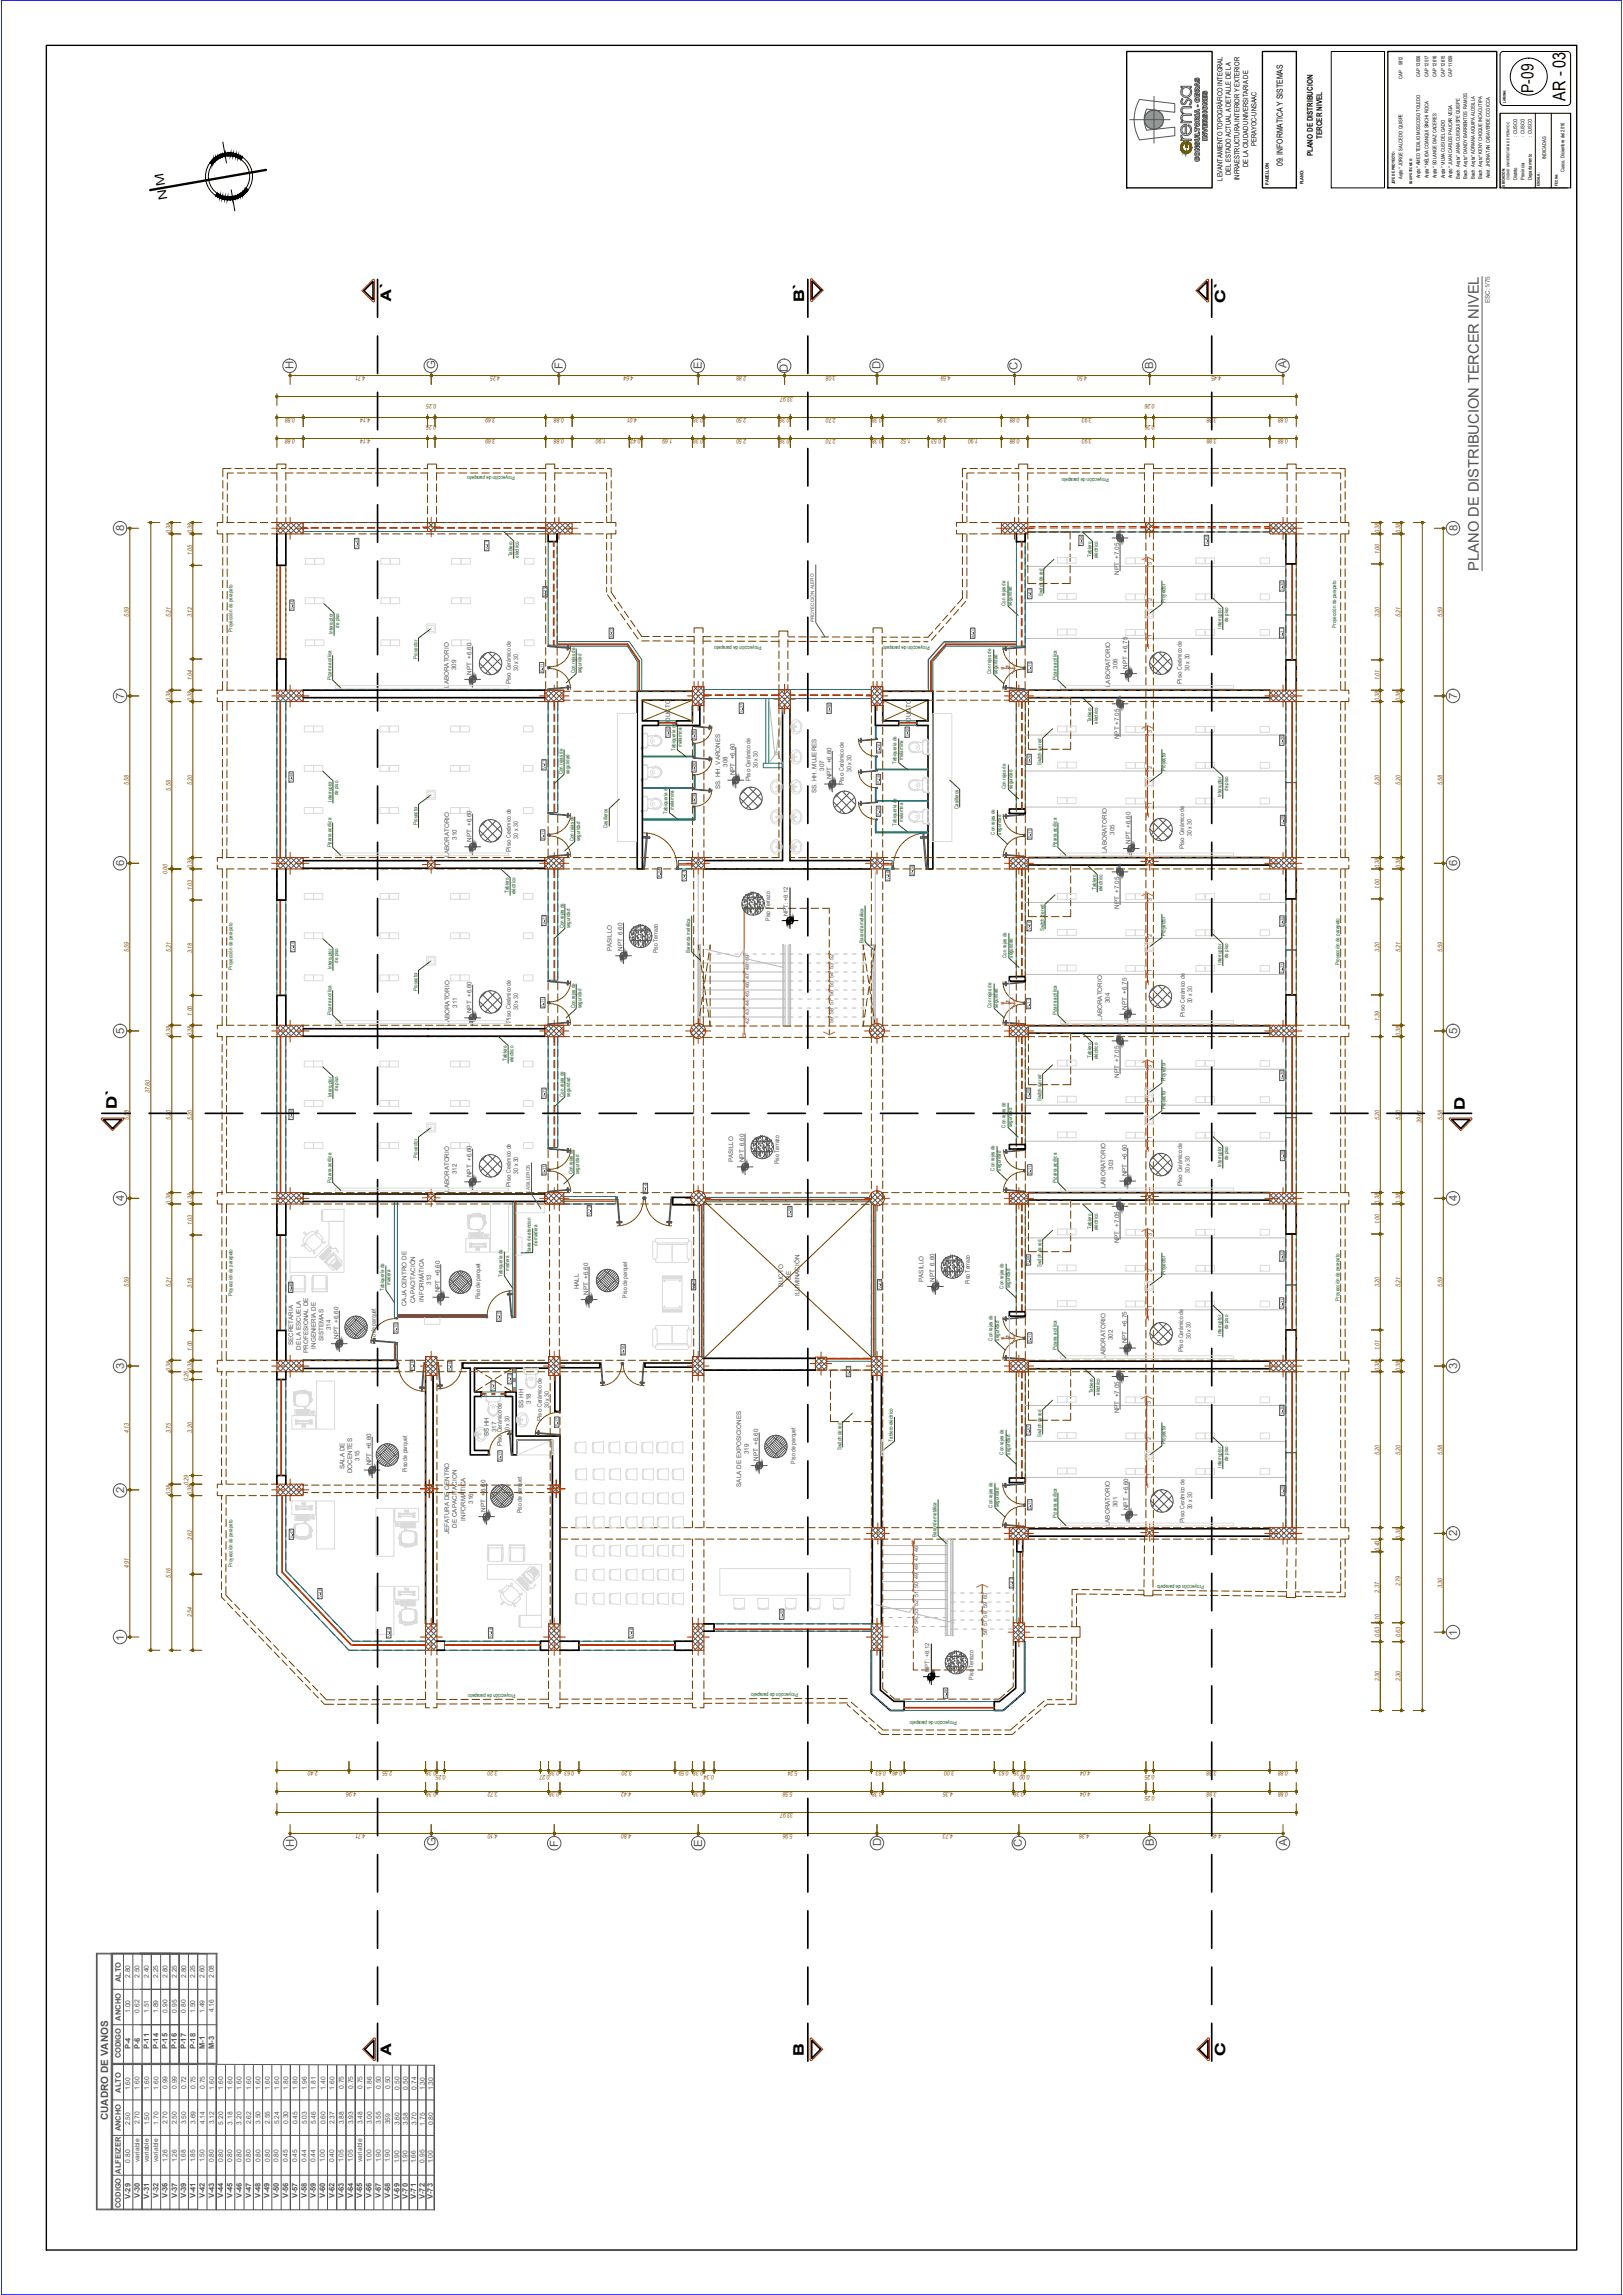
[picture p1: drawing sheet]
<svg xmlns="http://www.w3.org/2000/svg" width="707mm" height="1000mm" viewBox="0 0 707 1000" stroke-linecap="round" stroke-linejoin="round" font-family="sans-serif">
<defs><g id="words">
<text font-size="7.7" x="681.9" y="43.8" transform="rotate(-90 681.9 43.8)">AR - 03</text>
<text font-size="7.3" x="668" y="40.4" transform="rotate(-90 668 40.4)">P-09</text>
<text font-size="6.4" fill="#545454" x="644.2" y="248.7" transform="rotate(-90 644.2 248.7)">PLANO DE DISTRIBUCION TERCER NIVEL</text>
<g font-size="6.3">
<text x="170.4" y="131" transform="rotate(-90 170.4 131)">A`</text>
<text x="350.4" y="131.8" transform="rotate(-90 350.4 131.8)">B`</text>
<text x="533.9" y="132" transform="rotate(-90 533.9 132)">C`</text>
<text x="50.8" y="483.5" transform="rotate(-90 50.8 483.5)">D`</text>
<text x="638.1" y="483.8" transform="rotate(-90 638.1 483.8)">D</text>
<text x="170.4" y="895.6" transform="rotate(-90 170.4 895.6)">A</text>
<text x="350.2" y="896" transform="rotate(-90 350.2 896)">B</text>
<text x="533.9" y="896.2" transform="rotate(-90 533.9 896.2)">C</text>
</g>
<text font-size="5.2" x="73" y="86.9" transform="rotate(-100 73 86.9)">N M</text>
<g font-size="4.9" fill="#545454">
<text x="127.9" y="160.9" transform="rotate(-90 127.9 160.9)">H</text>
<text x="189.5" y="160.7" transform="rotate(-90 189.5 160.7)">G</text>
<text x="245.2" y="160.9" transform="rotate(-90 245.2 160.9)">F</text>
<text x="305.7" y="160.9" transform="rotate(-90 305.7 160.9)">E</text>
<text x="383.6" y="160.9" transform="rotate(-90 383.6 160.9)">D</text>
<text x="443.3" y="161.2" transform="rotate(-90 443.3 161.2)">C</text>
<text x="502.3" y="160.8" transform="rotate(-90 502.3 160.8)">B</text>
<text x="560.5" y="160.5" transform="rotate(-90 560.5 160.5)">A</text>
<text x="343.2" y="162.1" transform="rotate(-90 343.2 162.1)">D`</text>
<text x="54.1" y="231.4" transform="rotate(-90 54.1 231.4)">8</text>
<text x="634.9" y="231.4" transform="rotate(-90 634.9 231.4)">8</text>
<text x="54.1" y="304.5" transform="rotate(-90 54.1 304.5)">7</text>
<text x="634.7" y="304.5" transform="rotate(-90 634.7 304.5)">7</text>
<text x="54.1" y="377.4" transform="rotate(-90 54.1 377.4)">6</text>
<text x="634.7" y="377.4" transform="rotate(-90 634.7 377.4)">6</text>
<text x="54.1" y="450.6" transform="rotate(-90 54.1 450.6)">5</text>
<text x="634.7" y="450.6" transform="rotate(-90 634.7 450.6)">5</text>
<text x="54.1" y="523.3" transform="rotate(-90 54.1 523.3)">4</text>
<text x="634.7" y="523.3" transform="rotate(-90 634.7 523.3)">4</text>
<text x="54.1" y="596.6" transform="rotate(-90 54.1 596.6)">3</text>
<text x="634.7" y="596.6" transform="rotate(-90 634.7 596.6)">3</text>
<text x="54.1" y="650.7" transform="rotate(-90 54.1 650.7)">2</text>
<text x="634.7" y="669.4" transform="rotate(-90 634.7 669.4)">2`</text>
<text x="634.7" y="712.9" transform="rotate(-90 634.7 712.9)">1</text>
<text x="54.1" y="715" transform="rotate(-90 54.1 715)">1</text>
<text x="128.1" y="804.7" transform="rotate(-90 128.1 804.7)">H</text>
<text x="189.7" y="804.6" transform="rotate(-90 189.7 804.6)">G</text>
<text x="243.2" y="804.7" transform="rotate(-90 243.2 804.7)">F</text>
<text x="305.9" y="804.7" transform="rotate(-90 305.9 804.7)">E</text>
<text x="383.8" y="804.7" transform="rotate(-90 383.8 804.7)">D</text>
<text x="445.1" y="805.1" transform="rotate(-90 445.1 805.1)">C</text>
<text x="502.5" y="804.7" transform="rotate(-90 502.5 804.7)">B</text>
<text x="560.7" y="804.3" transform="rotate(-90 560.7 804.3)">A</text>
</g>
<text font-size="4.4" fill="#545454" x="47.2" y="923.9" transform="rotate(-90 47.2 923.9)">CUADRO DE VANOS</text>
<text font-size="3.7" x="558.8" y="72.5" transform="rotate(-90 558.8 72.5)">09. INFORMATICA Y SISTEMAS</text>
<g font-size="3.4">
<text x="575.9" y="60.7" transform="rotate(-90 575.9 60.7)">TERCER NIVEL</text>
<text x="571.8" y="68.2" transform="rotate(-90 571.8 68.2)">PLANO DE DISTRIBUCION</text>
</g>
<g font-size="3.3" fill="#545454">
<text x="52.7" y="863.9" transform="rotate(-90 52.7 863.9)">ALTO</text>
<text x="52.7" y="880.6" transform="rotate(-90 52.7 880.6)">ANCHO</text>
<text x="56.9" y="893" transform="rotate(-90 56.9 893)">P-4</text>
<text x="60.9" y="893" transform="rotate(-90 60.9 893)">P-6</text>
<text x="65" y="893" transform="rotate(-90 65 893)">P-11</text>
<text x="69" y="893" transform="rotate(-90 69 893)">P-14</text>
<text x="73" y="893" transform="rotate(-90 73 893)">P-15</text>
<text x="77.1" y="893" transform="rotate(-90 77.1 893)">P-16</text>
<text x="81.1" y="893" transform="rotate(-90 81.1 893)">P-17</text>
<text x="85.1" y="893" transform="rotate(-90 85.1 893)">P-18</text>
<text x="89.2" y="893" transform="rotate(-90 89.2 893)">M-1</text>
<text x="93.2" y="893" transform="rotate(-90 93.2 893)">M-3</text>
<text x="52.7" y="897" transform="rotate(-90 52.7 897)">CODIGO</text>
<text x="52.7" y="912.1" transform="rotate(-90 52.7 912.1)">ALTO</text>
<text x="52.7" y="928.8" transform="rotate(-90 52.7 928.8)">ANCHO</text>
<text x="52.6" y="947.3" transform="rotate(-90 52.6 947.3)">ALFEIZER</text>
<text x="56.9" y="958.3" transform="rotate(-90 56.9 958.3)">V-29</text>
<text x="60.9" y="958" transform="rotate(-90 60.9 958)">V-30</text>
<text x="64.9" y="958.1" transform="rotate(-90 64.9 958.1)">V-31</text>
<text x="69" y="958" transform="rotate(-90 69 958)">V-32</text>
<text x="73" y="958" transform="rotate(-90 73 958)">V-36</text>
<text x="77.2" y="958" transform="rotate(-90 77.2 958)">V-37</text>
<text x="81.1" y="958" transform="rotate(-90 81.1 958)">V-39</text>
<text x="85.2" y="958" transform="rotate(-90 85.2 958)">V-41</text>
<text x="89.2" y="958" transform="rotate(-90 89.2 958)">V-42</text>
<text x="93.2" y="958" transform="rotate(-90 93.2 958)">V-43</text>
<text x="97.3" y="958" transform="rotate(-90 97.3 958)">V-44</text>
<text x="101.3" y="958" transform="rotate(-90 101.3 958)">V-45</text>
<text x="105.3" y="958" transform="rotate(-90 105.3 958)">V-46</text>
<text x="109.4" y="958" transform="rotate(-90 109.4 958)">V-47</text>
<text x="113.4" y="958" transform="rotate(-90 113.4 958)">V-48</text>
<text x="117.4" y="958" transform="rotate(-90 117.4 958)">V-49</text>
<text x="121.5" y="958" transform="rotate(-90 121.5 958)">V-50</text>
<text x="125.5" y="958" transform="rotate(-90 125.5 958)">V-56</text>
<text x="129.5" y="958" transform="rotate(-90 129.5 958)">V-57</text>
<text x="133.6" y="958" transform="rotate(-90 133.6 958)">V-58</text>
<text x="137.6" y="958" transform="rotate(-90 137.6 958)">V-59</text>
<text x="141.7" y="958" transform="rotate(-90 141.7 958)">V-60</text>
<text x="145.7" y="958" transform="rotate(-90 145.7 958)">V-62</text>
<text x="149.7" y="958" transform="rotate(-90 149.7 958)">V-63</text>
<text x="153.8" y="958" transform="rotate(-90 153.8 958)">V-64</text>
<text x="157.8" y="958" transform="rotate(-90 157.8 958)">V-65</text>
<text x="161.8" y="958" transform="rotate(-90 161.8 958)">V-66</text>
<text x="165.9" y="958" transform="rotate(-90 165.9 958)">V-67</text>
<text x="169.9" y="958" transform="rotate(-90 169.9 958)">V-68</text>
<text x="174" y="958.3" transform="rotate(-90 174 958.3)">V-69</text>
<text x="177.6" y="958.3" transform="rotate(-90 177.6 958.3)">V-70</text>
<text x="181.3" y="958.3" transform="rotate(-90 181.3 958.3)">V-71</text>
<text x="185" y="958.3" transform="rotate(-90 185 958.3)">V-72</text>
<text x="188.6" y="958.3" transform="rotate(-90 188.6 958.3)">V-73</text>
<text x="52.7" y="962.3" transform="rotate(-90 52.7 962.3)">CODIGO</text>
</g>
<g font-size="3.1">
<text x="547.4" y="63.6" transform="rotate(-90 547.4 63.6)">PERAYOC-UNSAAC</text>
<text x="536.2" y="76.3" transform="rotate(-90 536.2 76.3)">DEL ESTADO ACTUAL A DETALLE DE LA</text>
<text x="543.6" y="72.7" transform="rotate(-90 543.6 72.7)">DE LA CIUDAD UNIVERSITARIA DE</text>
<text x="532.5" y="78.7" transform="rotate(-90 532.5 78.7)">LEVANTAMIENTO TOPOGRÁFICO INTEGRAL</text>
<text x="539.9" y="78.6" transform="rotate(-90 539.9 78.6)">INFRAESTRUCTURA INTERIOR Y EXTERIOR</text>
</g>
<g font-size="2.9" fill="#545454">
<text x="56.8" y="861.9" transform="rotate(-90 56.8 861.9)">2.80</text>
<text x="60.8" y="861.9" transform="rotate(-90 60.8 861.9)">2.50</text>
<text x="64.9" y="861.9" transform="rotate(-90 64.9 861.9)">2.40</text>
<text x="68.9" y="861.9" transform="rotate(-90 68.9 861.9)">2.25</text>
<text x="72.9" y="861.9" transform="rotate(-90 72.9 861.9)">2.80</text>
<text x="77" y="861.9" transform="rotate(-90 77 861.9)">2.25</text>
<text x="81" y="861.9" transform="rotate(-90 81 861.9)">2.80</text>
<text x="85" y="861.9" transform="rotate(-90 85 861.9)">2.25</text>
<text x="89.1" y="861.9" transform="rotate(-90 89.1 861.9)">2.60</text>
<text x="93.1" y="861.9" transform="rotate(-90 93.1 861.9)">2.08</text>
<text x="56.8" y="877.2" transform="rotate(-90 56.8 877.2)">1.00</text>
<text x="60.8" y="877" transform="rotate(-90 60.8 877)">0.62</text>
<text x="64.9" y="877.2" transform="rotate(-90 64.9 877.2)">1.51</text>
<text x="68.8" y="877.2" transform="rotate(-90 68.8 877.2)">1.89</text>
<text x="72.9" y="877" transform="rotate(-90 72.9 877)">0.90</text>
<text x="77" y="877" transform="rotate(-90 77 877)">0.95</text>
<text x="80.9" y="877" transform="rotate(-90 80.9 877)">0.80</text>
<text x="85" y="877.2" transform="rotate(-90 85 877.2)">1.50</text>
<text x="89.1" y="877.2" transform="rotate(-90 89.1 877.2)">1.49</text>
<text x="93.1" y="876.9" transform="rotate(-90 93.1 876.9)">4.16</text>
<text x="56.8" y="910.9" transform="rotate(-90 56.8 910.9)">1.60</text>
<text x="60.8" y="910.6" transform="rotate(-90 60.8 910.6)">1.60</text>
<text x="65" y="910.7" transform="rotate(-90 65 910.7)">1.60</text>
<text x="69" y="910.6" transform="rotate(-90 69 910.6)">1.60</text>
<text x="72.9" y="910.4" transform="rotate(-90 72.9 910.4)">0.99</text>
<text x="77.1" y="910.4" transform="rotate(-90 77.1 910.4)">0.99</text>
<text x="81.1" y="910.4" transform="rotate(-90 81.1 910.4)">0.72</text>
<text x="85.2" y="910.4" transform="rotate(-90 85.2 910.4)">0.75</text>
<text x="89.2" y="910.4" transform="rotate(-90 89.2 910.4)">0.75</text>
<text x="93.3" y="910.6" transform="rotate(-90 93.3 910.6)">1.60</text>
<text x="97.2" y="910.6" transform="rotate(-90 97.2 910.6)">1.60</text>
<text x="101.2" y="910.6" transform="rotate(-90 101.2 910.6)">1.60</text>
<text x="105.2" y="910.6" transform="rotate(-90 105.2 910.6)">1.60</text>
<text x="109.4" y="910.6" transform="rotate(-90 109.4 910.6)">1.60</text>
<text x="113.4" y="910.6" transform="rotate(-90 113.4 910.6)">1.60</text>
<text x="117.6" y="910.6" transform="rotate(-90 117.6 910.6)">1.60</text>
<text x="121.5" y="910.6" transform="rotate(-90 121.5 910.6)">1.60</text>
<text x="125.5" y="910.6" transform="rotate(-90 125.5 910.6)">1.80</text>
<text x="129.6" y="910.6" transform="rotate(-90 129.6 910.6)">1.80</text>
<text x="133.6" y="910.6" transform="rotate(-90 133.6 910.6)">1.96</text>
<text x="137.6" y="910.6" transform="rotate(-90 137.6 910.6)">1.81</text>
<text x="141.7" y="910.6" transform="rotate(-90 141.7 910.6)">1.40</text>
<text x="145.8" y="910.6" transform="rotate(-90 145.8 910.6)">1.60</text>
<text x="149.8" y="910.4" transform="rotate(-90 149.8 910.4)">0.75</text>
<text x="153.8" y="910.4" transform="rotate(-90 153.8 910.4)">0.75</text>
<text x="157.9" y="910.4" transform="rotate(-90 157.9 910.4)">0.75</text>
<text x="161.9" y="910.6" transform="rotate(-90 161.9 910.6)">1.86</text>
<text x="165.9" y="910.4" transform="rotate(-90 165.9 910.4)">0.50</text>
<text x="170" y="910.4" transform="rotate(-90 170 910.4)">0.50</text>
<text x="174" y="910.7" transform="rotate(-90 174 910.7)">0.50</text>
<text x="177.7" y="910.7" transform="rotate(-90 177.7 910.7)">0.50</text>
<text x="181.4" y="910.7" transform="rotate(-90 181.4 910.7)">0.74</text>
<text x="185" y="910.9" transform="rotate(-90 185 910.9)">1.30</text>
<text x="188.7" y="910.9" transform="rotate(-90 188.7 910.9)">1.30</text>
<text x="56.8" y="926.1" transform="rotate(-90 56.8 926.1)">2.50</text>
<text x="60.8" y="925.8" transform="rotate(-90 60.8 925.8)">2.70</text>
<text x="65" y="926.1" transform="rotate(-90 65 926.1)">1.50</text>
<text x="69" y="925.8" transform="rotate(-90 69 925.8)">1.70</text>
<text x="72.9" y="925.8" transform="rotate(-90 72.9 925.8)">2.70</text>
<text x="77.1" y="925.8" transform="rotate(-90 77.1 925.8)">2.50</text>
<text x="81.2" y="925.8" transform="rotate(-90 81.2 925.8)">3.50</text>
<text x="85.2" y="925.6" transform="rotate(-90 85.2 925.6)">3.69</text>
<text x="89.2" y="925.7" transform="rotate(-90 89.2 925.7)">4.14</text>
<text x="93.3" y="925.8" transform="rotate(-90 93.3 925.8)">3.12</text>
<text x="97.2" y="925.8" transform="rotate(-90 97.2 925.8)">5.20</text>
<text x="101.2" y="925.8" transform="rotate(-90 101.2 925.8)">3.18</text>
<text x="105.2" y="925.8" transform="rotate(-90 105.2 925.8)">3.20</text>
<text x="109.4" y="925.8" transform="rotate(-90 109.4 925.8)">2.62</text>
<text x="113.4" y="925.6" transform="rotate(-90 113.4 925.6)">3.50</text>
<text x="117.5" y="925.6" transform="rotate(-90 117.5 925.6)">2.55</text>
<text x="121.5" y="925.8" transform="rotate(-90 121.5 925.8)">5.24</text>
<text x="125.6" y="925.6" transform="rotate(-90 125.6 925.6)">0.30</text>
<text x="129.6" y="925.8" transform="rotate(-90 129.6 925.8)">0.45</text>
<text x="133.6" y="925.8" transform="rotate(-90 133.6 925.8)">5.03</text>
<text x="137.6" y="925.8" transform="rotate(-90 137.6 925.8)">5.46</text>
<text x="141.7" y="925.8" transform="rotate(-90 141.7 925.8)">0.60</text>
<text x="145.8" y="925.7" transform="rotate(-90 145.8 925.7)">2.37</text>
<text x="149.8" y="925.8" transform="rotate(-90 149.8 925.8)">3.88</text>
<text x="153.8" y="925.8" transform="rotate(-90 153.8 925.8)">3.93</text>
<text x="157.9" y="925.8" transform="rotate(-90 157.9 925.8)">3.48</text>
<text x="161.9" y="925.8" transform="rotate(-90 161.9 925.8)">3.00</text>
<text x="165.9" y="925.8" transform="rotate(-90 165.9 925.8)">3.55</text>
<text x="170" y="925.8" transform="rotate(-90 170 925.8)">359</text>
<text x="174" y="926.1" transform="rotate(-90 174 926.1)">3.60</text>
<text x="177.7" y="926.1" transform="rotate(-90 177.7 926.1)">3.58</text>
<text x="181.4" y="926.1" transform="rotate(-90 181.4 926.1)">3.70</text>
<text x="185" y="926.3" transform="rotate(-90 185 926.3)">1.75</text>
<text x="188.7" y="926.1" transform="rotate(-90 188.7 926.1)">0.80</text>
<text x="56.8" y="942.5" transform="rotate(-90 56.8 942.5)">0.80</text>
<text x="60.8" y="942.1" transform="rotate(-90 60.8 942.1)">variable</text>
<text x="64.9" y="942.2" transform="rotate(-90 64.9 942.2)">variable</text>
<text x="68.9" y="942.1" transform="rotate(-90 68.9 942.1)">variable</text>
<text x="72.9" y="942.4" transform="rotate(-90 72.9 942.4)">1.26</text>
<text x="77" y="942.4" transform="rotate(-90 77 942.4)">1.26</text>
<text x="81" y="942.4" transform="rotate(-90 81 942.4)">1.68</text>
<text x="85" y="942.4" transform="rotate(-90 85 942.4)">1.85</text>
<text x="89.1" y="942.4" transform="rotate(-90 89.1 942.4)">1.50</text>
<text x="93.1" y="942.2" transform="rotate(-90 93.1 942.2)">0.80</text>
<text x="97.2" y="942.2" transform="rotate(-90 97.2 942.2)">0.80</text>
<text x="101.2" y="942.2" transform="rotate(-90 101.2 942.2)">0.80</text>
<text x="105.2" y="942.2" transform="rotate(-90 105.2 942.2)">0.80</text>
<text x="109.3" y="942.2" transform="rotate(-90 109.3 942.2)">0.80</text>
<text x="113.5" y="942.2" transform="rotate(-90 113.5 942.2)">0.80</text>
<text x="117.6" y="942.2" transform="rotate(-90 117.6 942.2)">0.80</text>
<text x="121.4" y="942.2" transform="rotate(-90 121.4 942.2)">0.80</text>
<text x="125.4" y="942.2" transform="rotate(-90 125.4 942.2)">0.45</text>
<text x="129.5" y="942.2" transform="rotate(-90 129.5 942.2)">0.45</text>
<text x="133.5" y="942.2" transform="rotate(-90 133.5 942.2)">0.44</text>
<text x="137.5" y="942.2" transform="rotate(-90 137.5 942.2)">0.44</text>
<text x="141.6" y="942.4" transform="rotate(-90 141.6 942.4)">1.00</text>
<text x="145.6" y="942.2" transform="rotate(-90 145.6 942.2)">0.40</text>
<text x="149.6" y="942.4" transform="rotate(-90 149.6 942.4)">1.05</text>
<text x="153.7" y="942.4" transform="rotate(-90 153.7 942.4)">1.05</text>
<text x="157.7" y="942.1" transform="rotate(-90 157.7 942.1)">variable</text>
<text x="161.8" y="942.4" transform="rotate(-90 161.8 942.4)">1.00</text>
<text x="165.8" y="942.4" transform="rotate(-90 165.8 942.4)">1.90</text>
<text x="169.8" y="942.4" transform="rotate(-90 169.8 942.4)">1.90</text>
<text x="173.9" y="942.7" transform="rotate(-90 173.9 942.7)">1.90</text>
<text x="177.5" y="942.7" transform="rotate(-90 177.5 942.7)">1.90</text>
<text x="181.2" y="942.7" transform="rotate(-90 181.2 942.7)">1.66</text>
<text x="184.9" y="942.5" transform="rotate(-90 184.9 942.5)">0.95</text>
<text x="188.5" y="942.7" transform="rotate(-90 188.5 942.7)">1.00</text>
</g>
<g font-size="2.7" fill="#545454">
<text x="649" y="132.1" transform="rotate(-90 649 132.1)">ESC:1/75</text>
<text x="487.5" y="250.5" transform="rotate(-90 487.5 250.5)">NPT +7.05</text>
<text x="198.7" y="292.1" transform="rotate(-90 198.7 292.1)">309</text>
<text x="225.7" y="292.5" transform="rotate(-90 225.7 292.5)">30 x 30</text>
<text x="486.8" y="291.3" transform="rotate(-90 486.8 291.3)">306</text>
<text x="491.2" y="291.5" transform="rotate(-90 491.2 291.5)">NPT +6.75</text>
<text x="518.1" y="292.3" transform="rotate(-90 518.1 292.3)">30 x 30</text>
<text x="195.5" y="299.8" transform="rotate(-90 195.5 299.8)">LABORATORIO</text>
<text x="205.4" y="294" transform="rotate(-90 205.4 294)">NPT +6.60</text>
<text x="222.5" y="298.3" transform="rotate(-90 222.5 298.3)">Piso Cerámico de</text>
<text x="483.6" y="299.4" transform="rotate(-90 483.6 299.4)">LABORATORIO</text>
<text x="514.9" y="298.1" transform="rotate(-90 514.9 298.1)">Piso Cerámico de</text>
<text x="292" y="314.6" transform="rotate(-90 292 314.6)">DUCTO</text>
<text x="396.7" y="314.6" transform="rotate(-90 396.7 314.6)">DUCTO</text>
<text x="487.5" y="322.1" transform="rotate(-90 487.5 322.1)">NPT +7.05</text>
<text x="316.9" y="334.1" transform="rotate(-90 316.9 334.1)">308</text>
<text x="330.2" y="334.7" transform="rotate(-90 330.2 334.7)">30 x 30</text>
<text x="358.9" y="336" transform="rotate(-90 358.9 336)">307</text>
<text x="320.1" y="337.9" transform="rotate(-90 320.1 337.9)">NPT +6.60</text>
<text x="326.9" y="340.4" transform="rotate(-90 326.9 340.4)">Piso Cerámico de</text>
<text x="362.2" y="339.6" transform="rotate(-90 362.2 339.6)">NPT +6.60</text>
<text x="370.9" y="336.4" transform="rotate(-90 370.9 336.4)">30 x 30</text>
<text x="313.7" y="343.8" transform="rotate(-90 313.7 343.8)">SS. HH. VARONES</text>
<text x="355.7" y="345.6" transform="rotate(-90 355.7 345.6)">SS. HH. MUJERES</text>
<text x="367.6" y="342.2" transform="rotate(-90 367.6 342.2)">Piso Cerámico de</text>
<text x="198.9" y="366" transform="rotate(-90 198.9 366)">310</text>
<text x="225.7" y="365.4" transform="rotate(-90 225.7 365.4)">30 x 30</text>
<text x="485.4" y="363.7" transform="rotate(-90 485.4 363.7)">305</text>
<text x="519.1" y="364.3" transform="rotate(-90 519.1 364.3)">30 x 30</text>
<text x="205.4" y="366.9" transform="rotate(-90 205.4 366.9)">NPT +6.60</text>
<text x="222.5" y="371.2" transform="rotate(-90 222.5 371.2)">Piso Cerámico de</text>
<text x="482.2" y="371.8" transform="rotate(-90 482.2 371.8)">LABORATORIO</text>
<text x="492.4" y="367.7" transform="rotate(-90 492.4 367.7)">NPT +6.60</text>
<text x="515.8" y="370.1" transform="rotate(-90 515.8 370.1)">Piso Cerámico de</text>
<text x="195.6" y="373.6" transform="rotate(-90 195.6 373.6)">LABORATORIO</text>
<text x="335.5" y="401.3" transform="rotate(-90 335.5 401.3)">Piso Terrazo</text>
<text x="487.5" y="396" transform="rotate(-90 487.5 396)">NPT +7.05</text>
<text x="266.4" y="414.5" transform="rotate(-90 266.4 414.5)">PASILLO</text>
<text x="271.2" y="414.4" transform="rotate(-90 271.2 414.4)">NPT 6.60</text>
<text x="286.6" y="415.4" transform="rotate(-90 286.6 415.4)">Piso Terrazo</text>
<text x="483.4" y="437.3" transform="rotate(-90 483.4 437.3)">304</text>
<text x="519.3" y="437.3" transform="rotate(-90 519.3 437.3)">30 x 30</text>
<text x="199.1" y="439.2" transform="rotate(-90 199.1 439.2)">311</text>
<text x="205.4" y="441.5" transform="rotate(-90 205.4 441.5)">NPT +6.60</text>
<text x="225.7" y="440" transform="rotate(-90 225.7 440)">30 x 30</text>
<text x="490.8" y="440" transform="rotate(-90 490.8 440)">NPT +6.75</text>
<text x="516.1" y="443.1" transform="rotate(-90 516.1 443.1)">Piso Cerámico de</text>
<text x="195.8" y="447.1" transform="rotate(-90 195.8 447.1)">LABORATORIO</text>
<text x="222.5" y="445.8" transform="rotate(-90 222.5 445.8)">Piso Cerámico de</text>
<text x="480.1" y="444.9" transform="rotate(-90 480.1 444.9)">LABORATORIO</text>
<text x="487.5" y="469.7" transform="rotate(-90 487.5 469.7)">NPT +7.05</text>
<text x="319.4" y="506.6" transform="rotate(-90 319.4 506.6)">PASILLO</text>
<text x="324.1" y="506.4" transform="rotate(-90 324.1 506.4)">NPT 6.60</text>
<text x="339.5" y="507.4" transform="rotate(-90 339.5 507.4)">Piso Terrazo</text>
<text x="484.8" y="509.7" transform="rotate(-90 484.8 509.7)">303</text>
<text x="198.9" y="511.7" transform="rotate(-90 198.9 511.7)">312</text>
<text x="205.4" y="513" transform="rotate(-90 205.4 513)">NPT +6.60</text>
<text x="225.7" y="511.4" transform="rotate(-90 225.7 511.4)">30 x 30</text>
<text x="490.8" y="512.6" transform="rotate(-90 490.8 512.6)">NPT +6.60</text>
<text x="518.2" y="511.2" transform="rotate(-90 518.2 511.2)">30 x 30</text>
<text x="195.7" y="519.3" transform="rotate(-90 195.7 519.3)">LABORATORIO</text>
<text x="222.5" y="517.2" transform="rotate(-90 222.5 517.2)">Piso Cerámico de</text>
<text x="481.5" y="517.8" transform="rotate(-90 481.5 517.8)">LABORATORIO</text>
<text x="514.9" y="517" transform="rotate(-90 514.9 517)">Piso Cerámico de</text>
<text x="487.5" y="541.8" transform="rotate(-90 487.5 541.8)">NPT +7.05</text>
<text x="344.4" y="557.7" transform="rotate(-90 344.4 557.7)">DE</text>
<text x="187.8" y="559.9" transform="rotate(-90 187.8 559.9)">313</text>
<text x="191.6" y="563.2" transform="rotate(-90 191.6 563.2)">NPT +6.60</text>
<text x="252.1" y="561.9" transform="rotate(-90 252.1 561.9)">HALL</text>
<text x="341.2" y="560.7" transform="rotate(-90 341.2 560.7)">DUCTO</text>
<text x="402.3" y="558.7" transform="rotate(-90 402.3 558.7)">PASILLO</text>
<text x="407" y="558.5" transform="rotate(-90 407 558.5)">NPT 6.60</text>
<text x="422.4" y="559.6" transform="rotate(-90 422.4 559.6)">Piso Terrazo</text>
<text x="177" y="569.2" transform="rotate(-90 177 569.2)">CAJA CENTRO DE</text>
<text x="180.8" y="567.9" transform="rotate(-90 180.8 567.9)">CAPACITACIÓN</text>
<text x="184.6" y="567.2" transform="rotate(-90 184.6 567.2)">INFORMÁTICA</text>
<text x="209.2" y="566.2" transform="rotate(-90 209.2 566.2)">Piso de parquet</text>
<text x="256.2" y="564.3" transform="rotate(-90 256.2 564.3)">NPT +6.60</text>
<text x="273.3" y="565.4" transform="rotate(-90 273.3 565.4)">Piso de parquet</text>
<text x="348.2" y="564.8" transform="rotate(-90 348.2 564.8)">ILUMINACIÓN</text>
<text x="144.1" y="579.8" transform="rotate(-90 144.1 579.8)">314</text>
<text x="127.7" y="586.3" transform="rotate(-90 127.7 586.3)">SECRETARIA</text>
<text x="137.6" y="587.7" transform="rotate(-90 137.6 587.7)">INGENIERIA DE</text>
<text x="140.9" y="584.4" transform="rotate(-90 140.9 584.4)">SISTEMAS</text>
<text x="147.4" y="583.5" transform="rotate(-90 147.4 583.5)">NPT +6.60</text>
<text x="163.7" y="585.9" transform="rotate(-90 163.7 585.9)">Piso de parquet</text>
<text x="484.8" y="584" transform="rotate(-90 484.8 584)">302</text>
<text x="490.8" y="585.4" transform="rotate(-90 490.8 585.4)">NPT +6.75</text>
<text x="518.7" y="583.5" transform="rotate(-90 518.7 583.5)">30 x 30</text>
<text x="131" y="588.3" transform="rotate(-90 131 588.3)">DE LA ESCUELA</text>
<text x="134.3" y="589.5" transform="rotate(-90 134.3 589.5)">PROFESIONAL DE</text>
<text x="481.5" y="592.1" transform="rotate(-90 481.5 592.1)">LABORATORIO</text>
<text x="515.5" y="589.3" transform="rotate(-90 515.5 589.3)">Piso Cerámico de</text>
<text x="231.2" y="611.7" transform="rotate(-90 231.2 611.7)">318</text>
<text x="228" y="613.6" transform="rotate(-90 228 613.6)">SS HH</text>
<text x="239.2" y="613.5" transform="rotate(-90 239.2 613.5)">30 x 30</text>
<text x="487.5" y="615.9" transform="rotate(-90 487.5 615.9)">NPT +7.05</text>
<text x="236" y="619.3" transform="rotate(-90 236 619.3)">Piso Cerámico de</text>
<text x="213" y="625.9" transform="rotate(-90 213 625.9)">SS HH</text>
<text x="216.3" y="624.1" transform="rotate(-90 216.3 624.1)">317</text>
<text x="221.9" y="624.5" transform="rotate(-90 221.9 624.5)">30 x 30</text>
<text x="218.7" y="630.3" transform="rotate(-90 218.7 630.3)">Piso Cerámico de</text>
<text x="326.2" y="633.7" transform="rotate(-90 326.2 633.7)">319</text>
<text x="150" y="640.1" transform="rotate(-90 150 640.1)">SALA DE</text>
<text x="153.3" y="642" transform="rotate(-90 153.3 642)">DOCENTES</text>
<text x="156.6" y="636.6" transform="rotate(-90 156.6 636.6)">315</text>
<text x="161.7" y="638.6" transform="rotate(-90 161.7 638.6)">NPT +6.60</text>
<text x="177.4" y="641.5" transform="rotate(-90 177.4 641.5)">Piso de parquet</text>
<text x="330.3" y="636.6" transform="rotate(-90 330.3 636.6)">NPT +6.60</text>
<text x="346.6" y="637.8" transform="rotate(-90 346.6 637.8)">Piso de parquet</text>
<text x="322.9" y="647.9" transform="rotate(-90 322.9 647.9)">SALA DE EXPOSICIONES</text>
<text x="206" y="655.4" transform="rotate(-90 206 655.4)">316</text>
<text x="211.5" y="658.9" transform="rotate(-90 211.5 658.9)">NPT +6.60</text>
<text x="227.2" y="659.4" transform="rotate(-90 227.2 659.4)">Piso de parquet</text>
<text x="486.7" y="656.8" transform="rotate(-90 486.7 656.8)">301</text>
<text x="491.4" y="658.1" transform="rotate(-90 491.4 658.1)">NPT +6.60</text>
<text x="519.3" y="657.8" transform="rotate(-90 519.3 657.8)">30 x 30</text>
<text x="199" y="665.7" transform="rotate(-90 199 665.7)">DE CAPACITACION</text>
<text x="202.8" y="662.7" transform="rotate(-90 202.8 662.7)">INFORMÁTICA</text>
<text x="483.4" y="665.1" transform="rotate(-90 483.4 665.1)">LABORATORIO</text>
<text x="516" y="663.6" transform="rotate(-90 516 663.6)">Piso Cerámico de</text>
<text x="195.7" y="668.6" transform="rotate(-90 195.7 668.6)">JEFATURA DE CENTRO</text>
<text x="424.1" y="731.9" transform="rotate(-90 424.1 731.9)">Piso Terrazo</text>
</g>
<g font-size="2.7" fill="#725600">
<text x="159.3" y="164" transform="rotate(180 159.3 164)">4.71</text>
<text x="217.9" y="164" transform="rotate(180 217.9 164)">4.25</text>
<text x="276" y="164" transform="rotate(180 276 164)">4.64</text>
<text x="325.2" y="164" transform="rotate(180 325.2 164)">2.88</text>
<text x="364.2" y="164" transform="rotate(180 364.2 164)">3.08</text>
<text x="414.2" y="164" transform="rotate(180 414.2 164)">4.59</text>
<text x="473.6" y="164" transform="rotate(180 473.6 164)">4.50</text>
<text x="532.1" y="164" transform="rotate(180 532.1 164)">4.45</text>
<text x="345.5" y="173.2" transform="rotate(180 345.5 173.2)">33.97</text>
<text x="190.1" y="176.2" transform="rotate(180 190.1 176.2)">0.25</text>
<text x="503" y="176.2" transform="rotate(180 503 176.2)">0.26</text>
<text x="128.6" y="182.3" transform="rotate(180 128.6 182.3)">0.88</text>
<text x="161.4" y="182.3" transform="rotate(180 161.4 182.3)">4.14</text>
<text x="190.1" y="185.3" transform="rotate(180 190.1 185.3)">0.25</text>
<text x="215.9" y="182.3" transform="rotate(180 215.9 182.3)">3.69</text>
<text x="245.7" y="182.3" transform="rotate(180 245.7 182.3)">0.88</text>
<text x="277.6" y="182.3" transform="rotate(180 277.6 182.3)">4.01</text>
<text x="306.4" y="182.3" transform="rotate(180 306.4 182.3)">0.38</text>
<text x="325.2" y="182.3" transform="rotate(180 325.2 182.3)">2.50</text>
<text x="344" y="182.3" transform="rotate(180 344 182.3)">0.38</text>
<text x="364.2" y="182.3" transform="rotate(180 364.2 182.3)">2.70</text>
<text x="384.3" y="182.3" transform="rotate(180 384.3 182.3)">0.38</text>
<text x="412.6" y="182.3" transform="rotate(180 412.6 182.3)">3.96</text>
<text x="444.2" y="182.3" transform="rotate(180 444.2 182.3)">0.88</text>
<text x="475.7" y="182.3" transform="rotate(180 475.7 182.3)">3.93</text>
<text x="503" y="185.3" transform="rotate(180 503 185.3)">0.26</text>
<text x="530.1" y="182.3" transform="rotate(180 530.1 182.3)">3.88</text>
<text x="561.2" y="182.3" transform="rotate(180 561.2 182.3)">0.88</text>
<text x="128.6" y="191.5" transform="rotate(180 128.6 191.5)">0.88</text>
<text x="161.4" y="191.4" transform="rotate(180 161.4 191.4)">4.14</text>
<text x="215.9" y="191.5" transform="rotate(180 215.9 191.5)">3.69</text>
<text x="245.7" y="191.5" transform="rotate(180 245.7 191.5)">0.88</text>
<text x="264" y="191.5" transform="rotate(180 264 191.5)">1.90</text>
<text x="279.1" y="191.5" transform="rotate(180 279.1 191.5)">0.42</text>
<text x="292.9" y="191.5" transform="rotate(180 292.9 191.5)">1.69</text>
<text x="306.4" y="191.5" transform="rotate(180 306.4 191.5)">0.38</text>
<text x="325.2" y="191.5" transform="rotate(180 325.2 191.5)">2.50</text>
<text x="344" y="191.5" transform="rotate(180 344 191.5)">0.38</text>
<text x="364.2" y="191.5" transform="rotate(180 364.2 191.5)">2.70</text>
<text x="384.3" y="191.5" transform="rotate(180 384.3 191.5)">0.38</text>
<text x="396.8" y="191.5" transform="rotate(180 396.8 191.5)">1.52</text>
<text x="410.1" y="191.5" transform="rotate(180 410.1 191.5)">0.53</text>
<text x="426.1" y="191.5" transform="rotate(180 426.1 191.5)">1.90</text>
<text x="444.2" y="191.5" transform="rotate(180 444.2 191.5)">0.88</text>
<text x="475.7" y="191.5" transform="rotate(180 475.7 191.5)">3.93</text>
<text x="530.1" y="191.5" transform="rotate(180 530.1 191.5)">3.88</text>
<text x="561.2" y="191.5" transform="rotate(180 561.2 191.5)">0.88</text>
<text x="74.5" y="232.5" transform="rotate(-90 74.5 232.5)">0.38</text>
<text x="83.7" y="232.5" transform="rotate(-90 83.7 232.5)">0.38</text>
<text x="600.9" y="232.5" transform="rotate(-90 600.9 232.5)">0.38</text>
<text x="610" y="232.5" transform="rotate(-90 610 232.5)">0.38</text>
<text x="83.7" y="241.9" transform="rotate(-90 83.7 241.9)">1.05</text>
<text x="600.9" y="241.6" transform="rotate(-90 600.9 241.6)">1.00</text>
<text x="56.2" y="269" transform="rotate(-90 56.2 269)">5.59</text>
<text x="74.5" y="268.9" transform="rotate(-90 74.5 268.9)">5.21</text>
<text x="83.7" y="269" transform="rotate(-90 83.7 269)">3.12</text>
<text x="600.9" y="268.9" transform="rotate(-90 600.9 268.9)">3.20</text>
<text x="610" y="268.9" transform="rotate(-90 610 268.9)">5.21</text>
<text x="628.3" y="269" transform="rotate(-90 628.3 269)">5.59</text>
<text x="83.7" y="296.3" transform="rotate(-90 83.7 296.3)">1.04</text>
<text x="600.9" y="296.5" transform="rotate(-90 600.9 296.5)">1.01</text>
<text x="74.5" y="305.5" transform="rotate(-90 74.5 305.5)">0.38</text>
<text x="83.7" y="305.5" transform="rotate(-90 83.7 305.5)">0.38</text>
<text x="600.9" y="305.5" transform="rotate(-90 600.9 305.5)">0.38</text>
<text x="610" y="305.5" transform="rotate(-90 610 305.5)">0.38</text>
<text x="56.2" y="342" transform="rotate(-90 56.2 342)">5.58</text>
<text x="74.5" y="344.5" transform="rotate(-90 74.5 344.5)">5.58</text>
<text x="83.7" y="342" transform="rotate(-90 83.7 342)">5.20</text>
<text x="600.9" y="342" transform="rotate(-90 600.9 342)">5.20</text>
<text x="610" y="342" transform="rotate(-90 610 342)">5.20</text>
<text x="628.3" y="342" transform="rotate(-90 628.3 342)">5.58</text>
<text x="73" y="381" transform="rotate(-90 73 381)">0.00</text>
<text x="83.7" y="378.5" transform="rotate(-90 83.7 378.5)">0.38</text>
<text x="600.9" y="378.5" transform="rotate(-90 600.9 378.5)">0.38</text>
<text x="610" y="378.5" transform="rotate(-90 610 378.5)">0.38</text>
<text x="83.7" y="387.8" transform="rotate(-90 83.7 387.8)">1.03</text>
<text x="600.9" y="387.6" transform="rotate(-90 600.9 387.6)">1.00</text>
<text x="56.2" y="415" transform="rotate(-90 56.2 415)">5.59</text>
<text x="74.5" y="414.9" transform="rotate(-90 74.5 414.9)">5.21</text>
<text x="83.7" y="415.2" transform="rotate(-90 83.7 415.2)">3.18</text>
<text x="600.9" y="415" transform="rotate(-90 600.9 415)">3.20</text>
<text x="610" y="414.9" transform="rotate(-90 610 414.9)">5.21</text>
<text x="628.3" y="415" transform="rotate(-90 628.3 415)">5.59</text>
<text x="83.7" y="442.6" transform="rotate(-90 83.7 442.6)">1.00</text>
<text x="600.9" y="445" transform="rotate(-90 600.9 445)">1.39</text>
<text x="74.5" y="451.5" transform="rotate(-90 74.5 451.5)">0.38</text>
<text x="83.7" y="451.5" transform="rotate(-90 83.7 451.5)">0.38</text>
<text x="610" y="451.5" transform="rotate(-90 610 451.5)">0.38</text>
<text x="65.3" y="476.3" transform="rotate(-90 65.3 476.3)">37.60</text>
<text x="56.2" y="488" transform="rotate(-90 56.2 488)">5.58</text>
<text x="74.5" y="488" transform="rotate(-90 74.5 488)">5.20</text>
<text x="83.7" y="488" transform="rotate(-90 83.7 488)">5.20</text>
<text x="600.9" y="488" transform="rotate(-90 600.9 488)">5.20</text>
<text x="610" y="488" transform="rotate(-90 610 488)">5.20</text>
<text x="619.2" y="489.3" transform="rotate(-90 619.2 489.3)">39.61</text>
<text x="628.3" y="488" transform="rotate(-90 628.3 488)">5.58</text>
<text x="74.5" y="524.5" transform="rotate(-90 74.5 524.5)">0.38</text>
<text x="83.7" y="524.5" transform="rotate(-90 83.7 524.5)">0.38</text>
<text x="600.9" y="524.5" transform="rotate(-90 600.9 524.5)">0.38</text>
<text x="610" y="524.5" transform="rotate(-90 610 524.5)">0.38</text>
<text x="83.7" y="533.8" transform="rotate(-90 83.7 533.8)">1.03</text>
<text x="600.9" y="533.6" transform="rotate(-90 600.9 533.6)">1.00</text>
<text x="56.2" y="561" transform="rotate(-90 56.2 561)">5.59</text>
<text x="74.5" y="560.9" transform="rotate(-90 74.5 560.9)">5.21</text>
<text x="83.7" y="561.3" transform="rotate(-90 83.7 561.3)">3.18</text>
<text x="600.9" y="561" transform="rotate(-90 600.9 561)">3.20</text>
<text x="610" y="560.9" transform="rotate(-90 610 560.9)">5.21</text>
<text x="628.3" y="561" transform="rotate(-90 628.3 561)">5.59</text>
<text x="83.7" y="588.6" transform="rotate(-90 83.7 588.6)">1.00</text>
<text x="600.9" y="588.5" transform="rotate(-90 600.9 588.5)">1.01</text>
<text x="74.5" y="597.6" transform="rotate(-90 74.5 597.6)">0.38</text>
<text x="83.7" y="597.6" transform="rotate(-90 83.7 597.6)">0.38</text>
<text x="600.9" y="597.6" transform="rotate(-90 600.9 597.6)">0.38</text>
<text x="610" y="597.6" transform="rotate(-90 610 597.6)">0.38</text>
<text x="82.2" y="601.8" transform="rotate(-90 82.2 601.8)">0.26</text>
<text x="56.2" y="624.5" transform="rotate(-90 56.2 624.5)">4.13</text>
<text x="74.5" y="624.5" transform="rotate(-90 74.5 624.5)">3.75</text>
<text x="83.7" y="624.3" transform="rotate(-90 83.7 624.3)">3.20</text>
<text x="600.9" y="634" transform="rotate(-90 600.9 634)">5.20</text>
<text x="610" y="634" transform="rotate(-90 610 634)">5.20</text>
<text x="628.3" y="634" transform="rotate(-90 628.3 634)">5.58</text>
<text x="82.2" y="647.1" transform="rotate(-90 82.2 647.1)">0.29</text>
<text x="74.5" y="651.6" transform="rotate(-90 74.5 651.6)">0.38</text>
<text x="83.7" y="651.6" transform="rotate(-90 83.7 651.6)">0.38</text>
<text x="83.7" y="671.2" transform="rotate(-90 83.7 671.2)">2.62</text>
<text x="610" y="670.5" transform="rotate(-90 610 670.5)">0.38</text>
<text x="600.9" y="675.8" transform="rotate(-90 600.9 675.8)">0.43</text>
<text x="56.2" y="683.5" transform="rotate(-90 56.2 683.5)">4.91</text>
<text x="74.5" y="687.7" transform="rotate(-90 74.5 687.7)">5.16</text>
<text x="600.9" y="694" transform="rotate(-90 600.9 694)">2.37</text>
<text x="610" y="691.2" transform="rotate(-90 610 691.2)">2.79</text>
<text x="628.3" y="692" transform="rotate(-90 628.3 692)">3.30</text>
<text x="83.7" y="704.8" transform="rotate(-90 83.7 704.8)">2.54</text>
<text x="600.9" y="707.9" transform="rotate(-90 600.9 707.9)">6.10</text>
<text x="600.9" y="713.6" transform="rotate(-90 600.9 713.6)">0.63</text>
<text x="610" y="713.6" transform="rotate(-90 610 713.6)">0.63</text>
<text x="600.9" y="732.7" transform="rotate(-90 600.9 732.7)">2.30</text>
<text x="610" y="732.7" transform="rotate(-90 610 732.7)">2.30</text>
<text x="138.6" y="771.9" transform="rotate(180 138.6 771.9)">2.40</text>
<text x="171" y="771.9" transform="rotate(180 171 771.9)">2.55</text>
<text x="190.1" y="771.9" transform="rotate(180 190.1 771.9)">0.38</text>
<text x="194.3" y="773.4" transform="rotate(180 194.3 773.4)">0.25</text>
<text x="216.8" y="771.9" transform="rotate(180 216.8 771.9)">3.20</text>
<text x="239.5" y="773.4" transform="rotate(180 239.5 773.4)">0.27</text>
<text x="243.7" y="771.9" transform="rotate(180 243.7 771.9)">0.38</text>
<text x="250.3" y="771.9" transform="rotate(180 250.3 771.9)">0.63</text>
<text x="275.3" y="771.9" transform="rotate(180 275.3 771.9)">3.20</text>
<text x="300.1" y="771.9" transform="rotate(180 300.1 771.9)">0.59</text>
<text x="306.4" y="771.9" transform="rotate(180 306.4 771.9)">0.38</text>
<text x="311.1" y="773.4" transform="rotate(180 311.1 773.4)">0.34</text>
<text x="347.6" y="771.9" transform="rotate(180 347.6 771.9)">5.24</text>
<text x="386" y="771.9" transform="rotate(180 386 771.9)">0.63</text>
<text x="393.1" y="771.9" transform="rotate(180 393.1 771.9)">0.46</text>
<text x="415.8" y="771.9" transform="rotate(180 415.8 771.9)">3.00</text>
<text x="439.5" y="771.9" transform="rotate(180 439.5 771.9)">0.63</text>
<text x="446.1" y="771.9" transform="rotate(180 446.1 771.9)">0.38</text>
<text x="448.6" y="773.4" transform="rotate(180 448.6 773.4)">0.00</text>
<text x="475" y="771.9" transform="rotate(180 475 771.9)">4.04</text>
<text x="503" y="773.4" transform="rotate(180 503 773.4)">0.25</text>
<text x="530" y="771.9" transform="rotate(180 530 771.9)">3.88</text>
<text x="561.2" y="771.9" transform="rotate(180 561.2 771.9)">0.88</text>
<text x="155.2" y="781.1" transform="rotate(180 155.2 781.1)">4.96</text>
<text x="190.1" y="781.1" transform="rotate(180 190.1 781.1)">0.38</text>
<text x="216.9" y="781.1" transform="rotate(180 216.9 781.1)">3.72</text>
<text x="243.7" y="781.1" transform="rotate(180 243.7 781.1)">0.38</text>
<text x="275" y="781" transform="rotate(180 275 781)">4.42</text>
<text x="306.4" y="781.1" transform="rotate(180 306.4 781.1)">0.38</text>
<text x="345.4" y="781.1" transform="rotate(180 345.4 781.1)">5.58</text>
<text x="384.3" y="781.1" transform="rotate(180 384.3 781.1)">0.38</text>
<text x="415.2" y="781.1" transform="rotate(180 415.2 781.1)">4.35</text>
<text x="446.1" y="781.1" transform="rotate(180 446.1 781.1)">0.38</text>
<text x="475" y="781.1" transform="rotate(180 475 781.1)">4.04</text>
<text x="503" y="782.5" transform="rotate(180 503 782.5)">0.25</text>
<text x="530" y="781.1" transform="rotate(180 530 781.1)">3.88</text>
<text x="561.2" y="781.1" transform="rotate(180 561.2 781.1)">0.88</text>
<text x="345.5" y="790.2" transform="rotate(180 345.5 790.2)">33.97</text>
<text x="159.3" y="799.3" transform="rotate(180 159.3 799.3)">4.71</text>
<text x="216.9" y="799.4" transform="rotate(180 216.9 799.4)">4.10</text>
<text x="275" y="799.4" transform="rotate(180 275 799.4)">4.80</text>
<text x="345.4" y="799.4" transform="rotate(180 345.4 799.4)">5.96</text>
<text x="415.2" y="799.4" transform="rotate(180 415.2 799.4)">4.73</text>
<text x="474.6" y="799.4" transform="rotate(180 474.6 799.4)">4.36</text>
<text x="532.1" y="799.4" transform="rotate(180 532.1 799.4)">4.45</text>
</g>
<g font-size="2.5" fill="#545454">
<text x="343.2" y="399.1" transform="rotate(-90 343.2 399.1)">NPT: +8.12</text>
<text x="404.7" y="728.6" transform="rotate(-90 404.7 728.6)">NPT: +8.12</text>
</g>
<g font-size="2.4" fill="#1c7200">
<text x="224.2" y="207.6" transform="rotate(180 224.2 207.6)">Proyección de parapeto</text>
<text x="483" y="208.2" transform="rotate(180 483 208.2)">Proyección de parapeto</text>
<text x="223.2" y="242.4" transform="rotate(-90 223.2 242.4)">Tablero</text>
<text x="226.1" y="243" transform="rotate(-90 226.1 243)">eléctrico</text>
<text x="475.4" y="242.6" transform="rotate(-90 475.4 242.6)">Tablero</text>
<text x="478.2" y="243.2" transform="rotate(-90 478.2 243.2)">eléctrico</text>
<text x="440.8" y="264" transform="rotate(-90 440.8 264)">seguridad</text>
<text x="454.3" y="259.7" transform="rotate(-90 454.3 259.7)">Switch de red</text>
<text x="507.7" y="262.6" transform="rotate(-90 507.7 262.6)">Proyector</text>
<text x="438" y="264" transform="rotate(-90 438 264)">Con rejas de</text>
<text x="101.2" y="275.3" transform="rotate(-90 101.2 275.3)">Proyección de parapeto</text>
<text x="147.8" y="273.5" transform="rotate(-90 147.8 273.5)">de piso</text>
<text x="532.1" y="273.9" transform="rotate(-90 532.1 273.9)">Interruptor</text>
<text x="535" y="271.1" transform="rotate(-90 535 271.1)">de piso</text>
<text x="582" y="273.6" transform="rotate(-90 582 273.6)">Proyección de parapeto</text>
<text x="144.9" y="276.3" transform="rotate(-90 144.9 276.3)">Interruptor</text>
<text x="331.7" y="281.4" transform="rotate(180 331.7 281.4)">Proyección de parapeto</text>
<text x="405" y="281.3" transform="rotate(180 405 281.3)">Proyección de parapeto</text>
<text x="181.8" y="287.2" transform="rotate(-90 181.8 287.2)">Proyector</text>
<text x="250.5" y="293.4" transform="rotate(-90 250.5 293.4)">Con rejas de</text>
<text x="253.3" y="293.4" transform="rotate(-90 253.3 293.4)">seguridad</text>
<text x="431.7" y="293.8" transform="rotate(-90 431.7 293.8)">Con rejas de</text>
<text x="434.6" y="293.7" transform="rotate(-90 434.6 293.7)">seguridad</text>
<text x="144.4" y="296.4" transform="rotate(-90 144.4 296.4)">Pizarra acrílica</text>
<text x="460.3" y="296.4" transform="rotate(-90 460.3 296.4)">Pizarra acrílica</text>
<text x="475.4" y="314.8" transform="rotate(-90 475.4 314.8)">Tablero</text>
<text x="478.2" y="315.5" transform="rotate(-90 478.2 315.5)">eléctrico</text>
<text x="294.2" y="327.2" transform="rotate(-90 294.2 327.2)">Tabiquería de</text>
<text x="297" y="325.5" transform="rotate(-90 297 325.5)">melamina</text>
<text x="390.6" y="332.9" transform="rotate(-90 390.6 332.9)">Tabiquería de</text>
<text x="393.4" y="331.1" transform="rotate(-90 393.4 331.1)">melamina</text>
<text x="453.7" y="333.5" transform="rotate(-90 453.7 333.5)">Switch de red</text>
<text x="245.2" y="337.4" transform="rotate(-90 245.2 337.4)">Con rejas de</text>
<text x="248.1" y="337.4" transform="rotate(-90 248.1 337.4)">seguridad</text>
<text x="507.7" y="336.1" transform="rotate(-90 507.7 336.1)">Proyector</text>
<text x="147.3" y="346.6" transform="rotate(-90 147.3 346.6)">de piso</text>
<text x="438.1" y="344" transform="rotate(-90 438.1 344)">Con rejas de</text>
<text x="441" y="343.9" transform="rotate(-90 441 343.9)">seguridad</text>
<text x="532.1" y="347.4" transform="rotate(-90 532.1 347.4)">Interruptor</text>
<text x="535" y="344.6" transform="rotate(-90 535 344.6)">de piso</text>
<text x="144.5" y="349.4" transform="rotate(-90 144.5 349.4)">Interruptor</text>
<text x="293.6" y="352.9" transform="rotate(-90 293.6 352.9)">melamina</text>
<text x="417.5" y="352.6" transform="rotate(-90 417.5 352.6)">Casilleros</text>
<text x="181.8" y="359.7" transform="rotate(-90 181.8 359.7)">Proyector</text>
<text x="290.7" y="354.7" transform="rotate(-90 290.7 354.7)">Tabiquería de</text>
<text x="390.5" y="359.9" transform="rotate(-90 390.5 359.9)">Tabiquería de</text>
<text x="393.4" y="358.2" transform="rotate(-90 393.4 358.2)">melamina</text>
<text x="264.6" y="361" transform="rotate(-90 264.6 361)">Casilleros</text>
<text x="433.4" y="363.7" transform="rotate(-90 433.4 363.7)">Con rejas de</text>
<text x="436.2" y="363.7" transform="rotate(-90 436.2 363.7)">seguridad</text>
<text x="144.4" y="369.3" transform="rotate(-90 144.4 369.3)">Pizarra acrílica</text>
<text x="249.9" y="366.6" transform="rotate(-90 249.9 366.6)">Con rejas de</text>
<text x="252.7" y="366.6" transform="rotate(-90 252.7 366.6)">seguridad</text>
<text x="460.3" y="369.3" transform="rotate(-90 460.3 369.3)">Pizarra acrílica</text>
<text x="221.7" y="389.1" transform="rotate(-90 221.7 389.1)">Tablero</text>
<text x="224.5" y="389.8" transform="rotate(-90 224.5 389.8)">eléctrico</text>
<text x="477.4" y="387.8" transform="rotate(-90 477.4 387.8)">Tablero</text>
<text x="480.3" y="388.4" transform="rotate(-90 480.3 388.4)">eléctrico</text>
<text x="245.5" y="404.6" transform="rotate(-90 245.5 404.6)">Con rejas de</text>
<text x="248.4" y="404.6" transform="rotate(-90 248.4 404.6)">seguridad</text>
<text x="454.8" y="405.8" transform="rotate(-90 454.8 405.8)">Switch de red</text>
<text x="507.7" y="407.9" transform="rotate(-90 507.7 407.9)">Proyector</text>
<text x="376.1" y="410.9" transform="rotate(-90 376.1 410.9)">Baranda metálica</text>
<text x="147.3" y="419.5" transform="rotate(-90 147.3 419.5)">de piso</text>
<text x="300.6" y="415.3" transform="rotate(-90 300.6 415.3)">Baranda metálica</text>
<text x="438.4" y="417.4" transform="rotate(-90 438.4 417.4)">Con rejas de</text>
<text x="441.2" y="417.4" transform="rotate(-90 441.2 417.4)">seguridad</text>
<text x="535" y="417.5" transform="rotate(-90 535 417.5)">de piso</text>
<text x="101.2" y="422.6" transform="rotate(-90 101.2 422.6)">Proyección de parapeto</text>
<text x="144.5" y="422.4" transform="rotate(-90 144.5 422.4)">Interruptor</text>
<text x="532.1" y="420.3" transform="rotate(-90 532.1 420.3)">Interruptor</text>
<text x="583.5" y="420.7" transform="rotate(-90 583.5 420.7)">Proyección de parapeto</text>
<text x="181.8" y="432" transform="rotate(-90 181.8 432)">Proyector</text>
<text x="144.4" y="442.4" transform="rotate(-90 144.4 442.4)">Pizarra acrílica</text>
<text x="250.5" y="439.5" transform="rotate(-90 250.5 439.5)">Con rejas de</text>
<text x="253.3" y="439.4" transform="rotate(-90 253.3 439.4)">seguridad</text>
<text x="431.9" y="439.3" transform="rotate(-90 431.9 439.3)">Con rejas de</text>
<text x="434.7" y="439.3" transform="rotate(-90 434.7 439.3)">seguridad</text>
<text x="460.3" y="442.4" transform="rotate(-90 460.3 442.4)">Pizarra acrílica</text>
<text x="475.4" y="461" transform="rotate(-90 475.4 461)">Tablero</text>
<text x="478.2" y="461.7" transform="rotate(-90 478.2 461.7)">eléctrico</text>
<text x="220.8" y="462.3" transform="rotate(-90 220.8 462.3)">Tablero</text>
<text x="223.6" y="463" transform="rotate(-90 223.6 463)">eléctrico</text>
<text x="507.7" y="471.3" transform="rotate(-90 507.7 471.3)">Proyector</text>
<text x="144.5" y="478.2" transform="rotate(-90 144.5 478.2)">Interruptor</text>
<text x="147.3" y="475.4" transform="rotate(-90 147.3 475.4)">de piso</text>
<text x="245.5" y="478" transform="rotate(-90 245.5 478)">Con rejas de</text>
<text x="248.4" y="477.9" transform="rotate(-90 248.4 477.9)">seguridad</text>
<text x="453.7" y="479.9" transform="rotate(-90 453.7 479.9)">Switch de red</text>
<text x="507.7" y="483.4" transform="rotate(-90 507.7 483.4)">Proyector</text>
<text x="438" y="491.4" transform="rotate(-90 438 491.4)">Con rejas de</text>
<text x="440.9" y="491.3" transform="rotate(-90 440.9 491.3)">seguridad</text>
<text x="181.8" y="504.7" transform="rotate(-90 181.8 504.7)">Proyector</text>
<text x="532.1" y="508.5" transform="rotate(-90 532.1 508.5)">Interruptor</text>
<text x="535" y="505.7" transform="rotate(-90 535 505.7)">de piso</text>
<text x="144.4" y="515.3" transform="rotate(-90 144.4 515.3)">Pizarra acrílica</text>
<text x="249.5" y="511.8" transform="rotate(-90 249.5 511.8)">Con rejas de</text>
<text x="252.3" y="511.8" transform="rotate(-90 252.3 511.8)">seguridad</text>
<text x="433.2" y="510.2" transform="rotate(-90 433.2 510.2)">Con rejas de</text>
<text x="436" y="510.1" transform="rotate(-90 436 510.1)">seguridad</text>
<text x="460.3" y="515.3" transform="rotate(-90 460.3 515.3)">Pizarra acrílica</text>
<text x="475.4" y="535.5" transform="rotate(-90 475.4 535.5)">Tablero</text>
<text x="478.2" y="536.1" transform="rotate(-90 478.2 536.1)">eléctrico</text>
<text x="234.1" y="543" transform="rotate(-90 234.1 543)">de madera</text>
<text x="231.2" y="546" transform="rotate(-90 231.2 546)">Barra de atencion</text>
<text x="218.9" y="556.5" transform="rotate(-90 218.9 556.5)">Tabiquería de</text>
<text x="221.7" y="553.8" transform="rotate(-90 221.7 553.8)">madera</text>
<text x="453.7" y="552.1" transform="rotate(-90 453.7 552.1)">Switch de red</text>
<text x="507.7" y="555.5" transform="rotate(-90 507.7 555.5)">Proyector</text>
<text x="167.3" y="562.6" transform="rotate(-90 167.3 562.6)">Tabiquería de</text>
<text x="170.1" y="559.9" transform="rotate(-90 170.1 559.9)">madera</text>
<text x="437.2" y="561.5" transform="rotate(-90 437.2 561.5)">Con rejas de</text>
<text x="440" y="561.5" transform="rotate(-90 440 561.5)">seguridad</text>
<text x="101.2" y="565" transform="rotate(-90 101.2 565)">Proyección de parapeto</text>
<text x="583.5" y="566.8" transform="rotate(-90 583.5 566.8)">Proyección de parapeto</text>
<text x="535" y="579.2" transform="rotate(-90 535 579.2)">de piso</text>
<text x="432.4" y="584.2" transform="rotate(-90 432.4 584.2)">Con rejas de</text>
<text x="435.2" y="584.2" transform="rotate(-90 435.2 584.2)">seguridad</text>
<text x="532.1" y="582" transform="rotate(-90 532.1 582)">Interruptor</text>
<text x="460.3" y="588.4" transform="rotate(-90 460.3 588.4)">Pizarra acrílica</text>
<text x="476.2" y="607.2" transform="rotate(-90 476.2 607.2)">Tablero</text>
<text x="479" y="607.9" transform="rotate(-90 479 607.9)">eléctrico</text>
<text x="389" y="628.2" transform="rotate(-90 389 628.2)">Tablero eléctrico</text>
<text x="453.7" y="626.1" transform="rotate(-90 453.7 626.1)">Switch de red</text>
<text x="507.7" y="629.4" transform="rotate(-90 507.7 629.4)">Proyector</text>
<text x="366.5" y="631.8" transform="rotate(-90 366.5 631.8)">Switch de red</text>
<text x="437.2" y="633.9" transform="rotate(-90 437.2 633.9)">Con rejas de</text>
<text x="440" y="633.9" transform="rotate(-90 440 633.9)">seguridad</text>
<text x="532.1" y="639.5" transform="rotate(-90 532.1 639.5)">Interruptor</text>
<text x="535" y="636.7" transform="rotate(-90 535 636.7)">de piso</text>
<text x="432.3" y="657" transform="rotate(-90 432.3 657)">Con rejas de</text>
<text x="435.1" y="656.9" transform="rotate(-90 435.1 656.9)">seguridad</text>
<text x="460.3" y="661.3" transform="rotate(-90 460.3 661.3)">Pizarra acrílica</text>
<text x="408" y="669.7" transform="rotate(-90 408 669.7)">Baranda metálica</text>
<text x="101.2" y="682.7" transform="rotate(-90 101.2 682.7)">Proyección de parapeto</text>
<text x="524.5" y="690.7" transform="rotate(180 524.5 690.7)">Proyección de parapeto</text>
<text x="347.7" y="737.8" transform="rotate(180 347.7 737.8)">Proyección de parapeto</text>
<text x="224.5" y="738.1" transform="rotate(180 224.5 738.1)">Proyección de parapeto</text>
<text x="416.8" y="750.1" transform="rotate(180 416.8 750.1)">Proyección de parapeto</text>
</g>
<g font-size="2.4" fill="#545454">
<text x="501.7" y="246.1" transform="rotate(-90 501.7 246.1)">3</text>
<text x="501.8" y="261.8" transform="rotate(-90 501.8 261.8)">2</text>
<text x="501.8" y="277.4" transform="rotate(-90 501.8 277.4)">1</text>
<text x="439.8" y="291.1" transform="rotate(-90 439.8 291.1)">1</text>
<text x="501.7" y="319.6" transform="rotate(-90 501.7 319.6)">3</text>
<text x="501.8" y="335.2" transform="rotate(-90 501.8 335.2)">2</text>
<text x="501.8" y="350.9" transform="rotate(-90 501.8 350.9)">1</text>
<text x="501.7" y="392.5" transform="rotate(-90 501.7 392.5)">3</text>
<text x="501.7" y="408.2" transform="rotate(-90 501.7 408.2)">2</text>
<text x="326.3" y="418.7" transform="rotate(-90 326.3 418.7)">49</text>
<text x="363.1" y="418.5" transform="rotate(-90 363.1 418.5)">52</text>
<text x="326.3" y="422.7" transform="rotate(-90 326.3 422.7)">48</text>
<text x="363.1" y="422.4" transform="rotate(-90 363.1 422.4)">53</text>
<text x="501.7" y="423.8" transform="rotate(-90 501.7 423.8)">1</text>
<text x="326.3" y="430.5" transform="rotate(-90 326.3 430.5)">46</text>
<text x="326.3" y="426.6" transform="rotate(-90 326.3 426.6)">47</text>
<text x="363.1" y="430.3" transform="rotate(-90 363.1 430.3)">55</text>
<text x="363.1" y="426.3" transform="rotate(-90 363.1 426.3)">54</text>
<text x="326.3" y="434.4" transform="rotate(-90 326.3 434.4)">45</text>
<text x="363.1" y="434.2" transform="rotate(-90 363.1 434.2)">56</text>
<text x="439.8" y="437.1" transform="rotate(-90 439.8 437.1)">1</text>
<text x="326.3" y="442.3" transform="rotate(-90 326.3 442.3)">43</text>
<text x="326.3" y="438.3" transform="rotate(-90 326.3 438.3)">44</text>
<text x="363.1" y="442" transform="rotate(-90 363.1 442)">58</text>
<text x="363.1" y="438.1" transform="rotate(-90 363.1 438.1)">57</text>
<text x="326.3" y="446.2" transform="rotate(-90 326.3 446.2)">42</text>
<text x="363.1" y="446" transform="rotate(-90 363.1 446)">59</text>
<text x="501.7" y="465.2" transform="rotate(-90 501.7 465.2)">3</text>
<text x="501.8" y="480.9" transform="rotate(-90 501.8 480.9)">2</text>
<text x="501.8" y="496.5" transform="rotate(-90 501.8 496.5)">1</text>
<text x="501.7" y="538.7" transform="rotate(-90 501.7 538.7)">3</text>
<text x="501.8" y="554.4" transform="rotate(-90 501.8 554.4)">2</text>
<text x="501.8" y="570" transform="rotate(-90 501.8 570)">1</text>
<text x="439.8" y="583.1" transform="rotate(-90 439.8 583.1)">1</text>
<text x="501.4" y="611.7" transform="rotate(-90 501.4 611.7)">3</text>
<text x="501.4" y="627.4" transform="rotate(-90 501.4 627.4)">2</text>
<text x="501.4" y="643" transform="rotate(-90 501.4 643)">1</text>
<text x="399.9" y="676.4" transform="rotate(-90 399.9 676.4)">46</text>
<text x="399.9" y="680.3" transform="rotate(-90 399.9 680.3)">47</text>
<text x="399.9" y="688.2" transform="rotate(-90 399.9 688.2)">49</text>
<text x="399.9" y="684.2" transform="rotate(-90 399.9 684.2)">48</text>
<text x="399.9" y="695.9" transform="rotate(-90 399.9 695.9)">51</text>
<text x="399.9" y="692.1" transform="rotate(-90 399.9 692.1)">50</text>
<text x="399.9" y="699.9" transform="rotate(-90 399.9 699.9)">52</text>
<text x="429.9" y="701" transform="rotate(-90 429.9 701)">59</text>
<text x="429.9" y="697" transform="rotate(-90 429.9 697)">60</text>
<text x="399.9" y="707.8" transform="rotate(-90 399.9 707.8)">54</text>
<text x="399.9" y="703.9" transform="rotate(-90 399.9 703.9)">53</text>
<text x="429.9" y="704.9" transform="rotate(-90 429.9 704.9)">58</text>
<text x="399.9" y="711.8" transform="rotate(-90 399.9 711.8)">55</text>
<text x="429.9" y="708.8" transform="rotate(-90 429.9 708.8)">57</text>
<text x="430" y="712.7" transform="rotate(-90 430 712.7)">56</text>
</g>
<g font-size="2.2">
<text x="610.9" y="28.5" transform="rotate(-90 610.9 28.5)">5812</text>
<text x="610.9" y="34.3" transform="rotate(-90 610.9 34.3)">CAP</text>
<text x="618.6" y="33.4" transform="rotate(-90 618.6 33.4)">CAP 13006</text>
<text x="622.2" y="33.4" transform="rotate(-90 622.2 33.4)">CAP 12517</text>
<text x="625.8" y="33.4" transform="rotate(-90 625.8 33.4)">CAP 12616</text>
<text x="629.3" y="33.4" transform="rotate(-90 629.3 33.4)">CAP 12615</text>
<text x="632.6" y="33.4" transform="rotate(-90 632.6 33.4)">CAP 11059</text>
<text x="660.9" y="59.5" transform="rotate(-90 660.9 59.5)">: CUSCO</text>
<text x="664.1" y="59.5" transform="rotate(-90 664.1 59.5)">: CUSCO</text>
<text x="667.3" y="59.5" transform="rotate(-90 667.3 59.5)">: CUSCO</text>
<text x="673.4" y="69.3" transform="rotate(-90 673.4 69.3)">INDICADAS</text>
<text x="618.6" y="77.8" transform="rotate(-90 618.6 77.8)">Arqto° AMED TEDILIO MOSCOSO TOLEDO</text>
<text x="622.2" y="77.8" transform="rotate(-90 622.2 77.8)">Arqta° NÉLIDA COANQUI SINCHI ROCA</text>
<text x="625.8" y="77.8" transform="rotate(-90 625.8 77.8)">Arqta° SOLANGE DIAZ CACERES</text>
<text x="629.3" y="77.8" transform="rotate(-90 629.3 77.8)">Arqta° VILMA CUSI DELGADO</text>
<text x="632.6" y="77.8" transform="rotate(-90 632.6 77.8)">Arqto° JUAN CARLOS PAUCAR VEGA</text>
<text x="635.8" y="77.9" transform="rotate(-90 635.8 77.9)">Bach. Arqta° JANIA CUSIQUISPE QUISPE</text>
<text x="639.1" y="77.9" transform="rotate(-90 639.1 77.9)">Bach. Arqto° DANDY BARRIENTOS RAMOS</text>
<text x="642.4" y="77.9" transform="rotate(-90 642.4 77.9)">Bach. Arqta° ADRIANA AIQUIPA ALOSILLA</text>
<text x="645.7" y="77.9" transform="rotate(-90 645.7 77.9)">Bach. Arqto° KENY CHOQUE INCACUTIPA</text>
<text x="648.9" y="77.8" transform="rotate(-90 648.9 77.8)">Asist. JHONATAN CASAVERDE CCOICCA</text>
<text x="681.4" y="75.1" transform="rotate(-90 681.4 75.1)">Cusco, Diciembre del 2016</text>
<text x="610.9" y="78.1" transform="rotate(-90 610.9 78.1)">Arqto° JORGE SALCEDO QUISPE</text>
<text x="660.9" y="78.5" transform="rotate(-90 660.9 78.5)">Distrito</text>
<text x="664.1" y="78.5" transform="rotate(-90 664.1 78.5)">Provincia</text>
<text x="667.3" y="78.5" transform="rotate(-90 667.3 78.5)">Departamento</text>
</g>
<g font-size="2.1">
<text x="552.7" y="80.5" transform="rotate(-90 552.7 80.5)">PABELLON:</text>
<text x="567.9" y="80.4" transform="rotate(-90 567.9 80.4)">PLANO:</text>
</g>
<g font-size="2" fill="#545454">
<text x="354.7" y="271.2" transform="rotate(-90 354.7 271.2)">PROYECCIÓN ALERO</text>
<text x="230.8" y="520.3" transform="rotate(-91 230.8 520.3)">CASILLEROS</text>
</g>
<g font-size="1.8" fill="#545454">
<text x="156.1" y="236.8" transform="rotate(-90 156.1 236.8)">42</text>
<text x="212.8" y="237.7" transform="rotate(-90 212.8 237.7)">41</text>
<text x="471.6" y="235.5" transform="rotate(-90 471.6 235.5)">64</text>
<text x="526.3" y="235.5" transform="rotate(-90 526.3 235.5)">63</text>
<text x="238.2" y="257.9" transform="rotate(-90 238.2 257.9)">39</text>
<text x="559.1" y="255.3" transform="rotate(-90 559.1 255.3)">32</text>
<text x="127.9" y="263.7" transform="rotate(-90 127.9 263.7)">43</text>
<text x="449.3" y="258.7" transform="rotate(-90 449.3 258.7)">65</text>
<text x="559" y="275.8" transform="rotate(-90 559 275.8)">31</text>
<text x="236.7" y="291.1" transform="rotate(-90 236.7 291.1)">11</text>
<text x="449.3" y="290.8" transform="rotate(-90 449.3 290.8)">11</text>
<text x="323.7" y="308.6" transform="rotate(-90 323.7 308.6)">37</text>
<text x="361.9" y="308.7" transform="rotate(-90 361.9 308.7)">36</text>
<text x="291.7" y="319" transform="rotate(-90 291.7 319)">60</text>
<text x="303.1" y="319.3" transform="rotate(-90 303.1 319.3)">6</text>
<text x="395.9" y="319" transform="rotate(-90 395.9 319)">60</text>
<text x="559.1" y="322.5" transform="rotate(-90 559.1 322.5)">30</text>
<text x="383.5" y="325" transform="rotate(-90 383.5 325)">6</text>
<text x="237.7" y="333.2" transform="rotate(-90 237.7 333.2)">71</text>
<text x="303.1" y="333.3" transform="rotate(-90 303.1 333.3)">6</text>
<text x="449" y="330.9" transform="rotate(-90 449 330.9)">70</text>
<text x="127.6" y="338.5" transform="rotate(-90 127.6 338.5)">44</text>
<text x="383.4" y="338.8" transform="rotate(-90 383.4 338.8)">6</text>
<text x="303.1" y="347.1" transform="rotate(-90 303.1 347.1)">6</text>
<text x="383.4" y="352.6" transform="rotate(-90 383.4 352.6)">6</text>
<text x="559.4" y="357.5" transform="rotate(-90 559.4 357.5)">29</text>
<text x="237.2" y="364" transform="rotate(-90 237.2 364)">11</text>
<text x="449.3" y="363.6" transform="rotate(-90 449.3 363.6)">11</text>
<text x="288" y="379.5" transform="rotate(-90 288 379.5)">4</text>
<text x="298.8" y="381.6" transform="rotate(-90 298.8 381.6)">57</text>
<text x="387.4" y="381.6" transform="rotate(-90 387.4 381.6)">56</text>
<text x="398.1" y="378.4" transform="rotate(-90 398.1 378.4)">4</text>
<text x="237.7" y="401.1" transform="rotate(-90 237.7 401.1)">71</text>
<text x="559.1" y="401.3" transform="rotate(-90 559.1 401.3)">32</text>
<text x="449" y="403.4" transform="rotate(-90 449 403.4)">68</text>
<text x="128.3" y="412.5" transform="rotate(-90 128.3 412.5)">45</text>
<text x="559" y="421.8" transform="rotate(-90 559 421.8)">31</text>
<text x="237.2" y="437" transform="rotate(-90 237.2 437)">11</text>
<text x="448.7" y="437.4" transform="rotate(-90 448.7 437.4)">11</text>
<text x="559.1" y="468.5" transform="rotate(-90 559.1 468.5)">30</text>
<text x="237.7" y="476.4" transform="rotate(-90 237.7 476.4)">71</text>
<text x="448.7" y="476.4" transform="rotate(-90 448.7 476.4)">69</text>
<text x="127.6" y="485.6" transform="rotate(-90 127.6 485.6)">44</text>
<text x="559.4" y="503.5" transform="rotate(-90 559.4 503.5)">29</text>
<text x="237.7" y="509.9" transform="rotate(-90 237.7 509.9)">11</text>
<text x="449.3" y="509.9" transform="rotate(-90 449.3 509.9)">11</text>
<text x="281.9" y="518" transform="rotate(-90 281.9 518)">14</text>
<text x="257.5" y="527.6" transform="rotate(-90 257.5 527.6)">72</text>
<text x="344.8" y="527.9" transform="rotate(-90 344.8 527.9)">59</text>
<text x="448.7" y="549" transform="rotate(-90 448.7 549)">68</text>
<text x="559.1" y="547.3" transform="rotate(-90 559.1 547.3)">32</text>
<text x="127.4" y="561" transform="rotate(-90 127.4 561)">45</text>
<text x="302.9" y="559.8" transform="rotate(-90 302.9 559.8)">58</text>
<text x="383.9" y="559.8" transform="rotate(-90 383.9 559.8)">58</text>
<text x="559" y="567.8" transform="rotate(-90 559 567.8)">31</text>
<text x="218.1" y="573.7" transform="rotate(-90 218.1 573.7)">15</text>
<text x="173.2" y="578.8" transform="rotate(-90 173.2 578.8)">15</text>
<text x="449.3" y="583.1" transform="rotate(-90 449.3 583.1)">11</text>
<text x="272.2" y="588.3" transform="rotate(-90 272.2 588.3)">18</text>
<text x="180.4" y="595.1" transform="rotate(-90 180.4 595.1)">16</text>
<text x="196.6" y="595.5" transform="rotate(-90 196.6 595.5)">16</text>
<text x="215.6" y="603.8" transform="rotate(-90 215.6 603.8)">73</text>
<text x="222.8" y="600.8" transform="rotate(-90 222.8 600.8)">73</text>
<text x="559.1" y="614.6" transform="rotate(-90 559.1 614.6)">30</text>
<text x="243.3" y="619.8" transform="rotate(-90 243.3 619.8)">17</text>
<text x="448.7" y="623.1" transform="rotate(-90 448.7 623.1)">67</text>
<text x="218.5" y="634.6" transform="rotate(-90 218.5 634.6)">17</text>
<text x="559.4" y="649.5" transform="rotate(-90 559.4 649.5)">29</text>
<text x="449.3" y="655.8" transform="rotate(-90 449.3 655.8)">11</text>
<text x="127.7" y="668.6" transform="rotate(-90 127.7 668.6)">47</text>
<text x="441.3" y="689.7" transform="rotate(-90 441.3 689.7)">62</text>
<text x="140.1" y="694.4" transform="rotate(-90 140.1 694.4)">48</text>
<text x="341.3" y="703.4" transform="rotate(-90 341.3 703.4)">50</text>
<text x="170.1" y="711.5" transform="rotate(-90 170.1 711.5)">49</text>
<text x="214.5" y="711.5" transform="rotate(-90 214.5 711.5)">46</text>
<text x="275.6" y="711.5" transform="rotate(-90 275.6 711.5)">46</text>
<text x="412.6" y="737.8" transform="rotate(-90 412.6 737.8)">66</text>
</g>
<g font-size="1.7">
<text x="655.9" y="44.7" transform="rotate(-90 655.9 44.7)">LAMINA:</text>
<text x="607.5" y="80.4" transform="rotate(-90 607.5 80.4)">JEFE DE PROYECTO:</text>
<text x="655.5" y="81.4" transform="rotate(-90 655.5 81.4)">UBICACION:</text>
<text x="657.6" y="78.6" transform="rotate(-90 657.6 78.6)">CIUDAD UNIVERSITARIA DE PERAYOC</text>
<text x="670.7" y="81.2" transform="rotate(-90 670.7 81.2)">ESCALA:</text>
<text x="678.6" y="80.9" transform="rotate(-90 678.6 80.9)">FECHA:</text>
</g>
<text font-size="1.6" x="615.1" y="80.4" transform="rotate(-90 615.1 80.4)">EQUIPO TÉCNICO:</text>
<g font-size="1.5" fill="#545454">
<text x="439.3" y="290.8" transform="rotate(-90 439.3 290.8)">1</text>
<text x="439.3" y="436.8" transform="rotate(-90 439.3 436.8)">1</text>
<text x="439.3" y="582.8" transform="rotate(-90 439.3 582.8)">1</text>
</g>
</g></defs>
<!-- layer: UNSAAC- ROTULO -->
<path d="M.6 .2h.1M.6 .2h705.8v999.9h-705.8zM.6 .2h705.8M.6 1000.1h705.8" fill="none" stroke="#00f" stroke-width=".44"/>
<!-- layer: UNSAAC-MUROS -->
<g fill="none" stroke="#000" stroke-width=".72">
<path d="M120.6 232.7v13.7h3.9v-13.7M238.8 232.7v3.3h3.9v-3.3v3.3M442.8 232.7v3.4h3.7v-3.4M560.1 232.7v13h4.5v-13M120.6 300.8v-13.6h3.9v13.6M132.1 304h105.2M132.1 300.8h105.2M301.6 301.2h-24v77.5h2.2v-62.6h7v-1.9h-7v-9.1h21.8M304.8 307.3v8.8h-10.2v-1.9h7v-6.8M340.9 308.8v66.2h-34M344.1 308.8v66.2h35.1M381.3 307.4v8.7h10.2v-1.9h-7v-6.8"/>
<path d="M384.5 301.2h21.9v77.5h-2.2v-62.6h-4.9v-1.9h4.9v-9.1h-19.7M448 304h105.1M448 300.8h105.1M560.1 300.8v-13.2h4.5v13.2M439.7 352.6h6.9v1.9h-6.9zM120.6 378.7v13.5h3.9v-13.5M132.1 375.1h54.1M132.1 378.4h54.1M189.5 375.1h47.8M189.5 378.4h47.8M306.9 378.7h72.3M448 377h51.2"/>
<path d="M448 373.7h51.2M502.4 377h50.7M502.4 373.7h50.7M560.1 378.7v13.1h4.5v-13.1M439.7 425.6h6.9v2h-6.9zM120.6 446.8v-13h3.9v13M132.1 451.6h105.2M132.1 448.3h105.2M448 450.3h105.1M448 447h105.1M560.1 446.8v-13.2h4.5v13.2M439.7 498.8h6.9v1.9h-6.9z"/>
<path d="M448 519.7h51.2M502.4 519.7h50.7M120.6 524.7v13.5h3.9v-13.5M132.1 520.3h54.1M132.1 523.6h54.1M189.5 520.3h47.8M189.5 523.6h47.8M300.9 521.8h-7.9v3.3h9.5M448 523h51.2M502.4 523h50.7M560.1 524.7v13.1h4.5v-13.1M439.7 571.6h6.9v2h-6.9z"/>
<path d="M120.6 592.8v-13h3.9v13M120.6 597.8v3.4h3.9v-3.4M132.1 592.8h41v3.5h-41M185.4 599.4v108.2M188.6 599.4v108.2M238.9 594h-37.3v2.2h3.3v37.8h7.9v-1.9h-6.1v-23.6h3v-1.9h-3v-10.4h32.2M241.7 599.4v15.7h2.2v-15.7M243.9 594h17.4v2.1h-17.4M301.6 594h-20.7v1.8h20.7M306.6 597.1h48.6M306.6 591.9h48.6M380.2 599.4v66.3"/>
<path d="M383.9 599.4v66.3M448 596.5h105.1M448 593.2h105.1M560.1 592.8v-13.2h4.5v13.2M209.7 606.6v1.9M220.1 606.6v1.9M120.6 646.8v-3.8h3.9v3.8M439.7 644.1h6.9v2h-6.9zM380 670.7v36.9M383.9 670.7v36.9M442.9 670.7v5.6h2.6v-5.6M448 669.5h51.2"/>
<path d="M448 666.2h51.2M502.4 669.5h50.7M502.4 666.2h50.7M190.3 715.2h3.3M190.3 719.2h3.3M238.9 715.2h-3.5v4h3.5M240.6 707.6v-80.1h-15.3v6.5h-2v-25.5h-3.2v-1.9h4.7v19.2h19.1v81.8M243.9 715.2h8.3v4h-8.3M301.6 715.2h-7.6v4h7.6M306.6 707.6h4.5v3.3h-4.5M379.6 719.2v19l8.3 7.2h6v-3.9M383.5 719.2v17.3l5.9 4.9h4.5"/>
<path d="M442.4 715.4v20.3l-7 5.8h-2.3v3.9h3.9l9.3-8v-22"/>
</g>
<!-- layer: UNSAAC-MURETE -->
<g fill="none" stroke="#007095" stroke-width=".44">
<path d="M186.2 227.7h-54.1v3.9h54.1M189.5 229.3v-1.6h48.2v3.9h-48.2v-1.9M238.8 236h3.9v45.2h-3.9zM442.8 236.1h3.7v45.5h-3.7zM447.7 227.7h51.4M447.7 231.8h51.4M502.5 227.7h50.6M502.5 231.8h50.6M560.1 245.7h4.5v22.3h-4.5zM242.7 279.6h31.4l5.5 7.8-.1 13.8M442.8 279.6h-31.5l-6.9 7.8v13.8h2v-13l5.7-6.6h30.7M560.1 268h4.5v19.6h-4.5z"/>
<path d="M242.7 281.6h30.6l4.3 6.6v13M238.8 305.7v48.4h4.2v-48.4M286.8 316.1h7.8M286.8 314.2h7.8M306.6 300.5h32.7M306.6 304.4h32.7M333.6 304.4v28.2M334.9 304.4v28.2M344.3 300.5h35.3M344.3 304.4h35.3M381.3 316.1h.4v5.7h-.4zM391.5 316.1h7.8"/>
<path d="M391.5 314.2h7.8M442.7 305.7v46.9h3.9v-46.9M560.1 305.7h4.5v35.3h-4.5zM279.8 329.5h22.5v-5.3h.5v5.7h-23zM332.5 332.6h8.4v2h-8.4zM381.3 329.9h.4v5.2h22.5v.4h-22.9zM279.8 356.9h22.5v-5.2h.5v5.6h-23zM279.8 343.2h22.5v-5.3h.5v5.7h-23zM279.8 357.3h23M279.8 356.9h22.5M381.3 357.3h.4v5.2h22.5v.4h-22.9zM381.3 343.6h.4v5.2h22.5v.4h-22.9z"/>
<path d="M120.6 373.7v-68h3.9v68M238.8 378.7v48.5h4.2v-48.5M301.3 375h-5.8v3.7h5.8M381.3 362.9h22.9M381.7 362.5h22.5M384.9 375h3.7v3.7h-3.7M442.7 378.7v46.7h3.9v-46.7M560.1 373.7v-32.7h4.5v32.7h-3M120.6 392.2h3.9v41.6h-3.9zM560.1 391.8h4.5v22.2h-4.5zM560.1 414h4.5v19.6h-4.5zM120.6 451.7v68"/>
<path d="M124.5 451.7v68M238.8 451.7v48.4h4.2v-48.4M442.7 451.7v47.1M446.6 451.7v49h-3.9M560.1 451.7h4.5v35.3h-4.5zM560.1 519.7v-32.7h4.5v32.7h-3M120.6 538.2h3.9v41.6h-3.9zM171.8 523.6h1.3v49.3h38.7v1.3h-40zM223.4 523.6h1.3v50.6h-1.3zM245.6 521.4h22.7v3.3h-22.7zM306.6 524.3v66.9h-2v-65.8M307 523.7h72.1"/>
<path d="M307.4 521.8h71.4M379.6 524.3v66.9h1.9v-65.8M442.7 524.7v46.9h3.9v-46.9M560.1 537.8h4.5v22.2h-4.5zM560.1 560h4.5v19.6h-4.5zM171.8 592.8v-7.1h1.3v7.1M223.3 596.2v10.4M224.8 596.2v10.4M360.1 593.2h19.5M560.1 597.8h4.5v35.3h-4.5zM120.6 601.2h3.9v41.8h-3.9zM209.7 608.5h10.4"/>
<path d="M209.7 606.6h10.4M120.6 651.8v34.2l31.4 33.2h33.4M124.5 651.8v32.6l29.2 30.8h31.7M442.7 644.2v-46.4h3.9v46.4M442.9 676.3v30.9M445.5 676.3v30.9M560.1 665.7v-32.6h4.5v32.6h-3M193.6 715.2h41.8v4h-41.8zM252.2 715.2h41.8v4h-41.8zM311.1 707.6h68.5v3.3h-68.5zM446.3 715.4v22l-9.3 8h-49.1l-8.3-7.2v-19M393.9 741.5h39.2v3.9h-39.2z"/>
</g>
<!-- layer: UNSAAC-PISOS -->
<g fill="none" stroke="#bababa" stroke-width=".44">
<path d="M446.6 246.8h52.9M500.3 246.8h59.8M446.6 262.6h52.9M446.6 278.2h52.9M500.3 262.6h59.8M500.3 278.2h59.8M439.7 281.6v19.2M334.9 304.4l2.5 23.9M340.9 308.8l-2.8 18.9M337.7 328.8h.1M337.7 328.8l-2.8 3.8M338.7 328.3l2.2 4.3"/>
<path d="M446.6 336h52.9M446.6 320.3h52.9M500.3 336h59.8M500.3 320.3h59.8M446.6 351.7h52.9M500.3 351.7h59.8M304.1 379.8v67.3M381.3 379.8v67.3M446.6 393.3h113.5M304.8 411.8h.3M304.8 411.8l.1 35.5 .3-35.5M305.3 419.7h35.7"/>
<path d="M308.8 415.8h1.2M312.3 415.8h1.6M316.2 415.8h1.6M320.2 415.8h1.5M324.1 415.8h1.6M328 415.8h1.6M331.9 415.8h1.6M335.9 415.8h1.5M339.8 415.8h1.2M341 411.8h.3M341 411.8v35.3h.3M341.4 415.8h.6"/>
<path d="M341.4 419.7h.6M341.4 411.8v35.3h2.6M342 411.8v35.3M343.3 415.8h.7M343.3 419.7h.7M343.3 411.8v35.3M344 411.8h.3M344 411.8v35.3M344.4 411.8l-.1 35.3h-.3M344.4 415.8h1.1M344.4 419.7h1.1M347.8 415.8h1.6"/>
<path d="M347.8 419.7h1.6M351.7 415.8h1.6M351.7 419.7h1.6M355.7 415.8h1.6M355.7 419.7h1.6M359.6 415.8h1.5M359.6 419.7h1.5M363.5 415.8h1.6M363.5 419.7h1.6M367.5 415.8h1.5M367.5 419.7h1.5M371.3 415.8h1.6"/>
<path d="M371.3 419.7h1.6M375.3 415.8h1.6M375.3 419.7h1.6M375.5 411.8h5.8M379.2 415.8h1.1M379.2 419.7h1.1M380.3 411.8l.2 35.5 .2-35.5M380.3 411.8h.4M446.6 408.9h113.5M305.2 423.6h35.8M305.2 427.5h35.8M305.2 431.4h35.8"/>
<path d="M305.2 435.4h35.8M305.3 439.3h35.7M341.4 423.6h.6M341.4 427.5h.6M341.4 431.4h.6M341.4 435.4h.6M341.4 439.3h.6M343.3 423.6h.7M343.3 427.5h.7M343.3 431.4h.7M343.3 435.4h.7M343.3 439.3h.7"/>
<path d="M344.4 423.6h1.1M344.4 427.5h1.1M344.4 431.4h1.1M344.4 435.4h1.1M344.4 439.3h1M347.7 439.3h1.6M347.8 423.6h1.6M347.8 427.5h1.6M347.8 431.4h1.6M347.8 435.4h1.6M351.7 439.3h1.5M351.7 423.6h1.6"/>
<path d="M351.7 427.5h1.6M351.7 431.4h1.6M351.7 435.4h1.6M355.6 439.3h1.5M355.7 423.6h1.6M355.7 427.5h1.6M355.7 431.4h1.6M355.7 435.4h1.6M359.5 439.3h1.6M359.6 423.6h1.5M359.6 427.5h1.5M359.6 431.4h1.5"/>
<path d="M359.6 435.4h1.5M363.4 439.3h1.6M363.5 423.6h1.6M363.5 427.5h1.6M363.5 431.4h1.6M363.5 435.4h1.6M367.3 439.3h1.6M367.5 423.6h1.5M367.5 427.5h1.5M367.5 431.4h1.5M367.5 435.4h1.5M371.3 439.3h1.5"/>
<path d="M371.3 423.6h1.6M371.3 427.5h1.6M371.3 431.4h1.6M371.3 435.4h1.6M375.2 439.3h1.5M375.3 423.6h1.6M375.3 427.5h1.6M375.3 431.4h1.6M375.3 435.4h1.6M379.1 439.3h1M379.2 423.6h1.1M379.2 427.5h1.1"/>
<path d="M379.2 431.4h1.1M379.2 435.4h1.1M439.7 427.6v19.2M446.6 424.6h113.5M305.2 443.2h35.8M306.3 447.1h3.7M341.4 443.2h.6M343.3 443.2h.7M344.4 443.2h1.1M347.8 443.2h1.6M351.7 443.2h1.6M355.7 443.2h1.6"/>
<path d="M359.6 443.2h1.5M363.5 443.2h1.6M367.5 443.2h1.5M371.3 443.2h1.6M375.3 443.2h1.6M375.5 447.1h4.4M379.2 443.2h1.1M446.6 465.9h52.9M500.3 465.9h59.8M446.6 497.3h52.9M446.6 481.6h52.9M500.3 497.3h59.8"/>
<path d="M500.3 481.6h59.8M446.6 539.5h52.9M500.3 539.5h59.8M446.6 555.2h52.9M500.3 555.2h59.8M439.7 573.6v19.2M446.6 570.8h52.9M500.3 570.8h59.8M446.6 612.5h52.5M499.8 612.5h60.3M446.6 628.1h52.5M499.8 628.1h60.3"/>
<path d="M446.6 643.8h52.5M499.8 643.8h60.3M383.9 673.5h27.9M383.9 677.5h27.9M411.8 670.7l-.1 42h.4M412.2 673.5h.6M412.2 677.5h.6M412.2 670.7v42M412.8 670.7v42h1.3v-42M414.8 670.7l.1 42.2 .3-42.2M383.9 681.4h27.9M383.9 685.3h27.9"/>
<path d="M383.9 689.2h27.9M383.9 693.1h27.9M383.9 697.1h27.9M412.2 681.4h.6M412.2 685.3h.6M412.2 689.2h.6M412.2 693.1h.6M412.2 697.1h.6M414.1 698.2h.7M414.1 694.2h.7M415.2 698.2h.9M415.2 694.2h.9"/>
<path d="M418.5 698.2h1.5M418.5 694.2h1.5M422.4 698.2h1.6M422.4 694.2h1.6M426.3 698.2h1.6M426.3 694.2h1.6M430.2 698.2h1.6M430.2 694.2h1.6M434.2 698.2h1.5M434.2 694.2h1.5M438.1 698.2h1.5M438.1 694.2h1.5"/>
<path d="M442 698.2h.9M442 694.2h.9M383.9 701h27.9M383.9 704.9h1M385 708.8h2.4M387.3 704.9h1.5M389.7 708.8h1.6M391.2 704.9h1.5M393.7 708.8h1.5M395.1 704.9h1.6M397.6 708.8h1.6M399 704.9h1.6"/>
<path d="M401.5 708.8h1.6M402.9 704.9h1.6M405.4 708.8h1.6M406.9 704.9h1.5M409.4 708.8h2.4M410.8 704.9h1M412.2 701h.6M412.2 704.9h.6M412.2 708.8h.6M414.1 709.9h.7M414.1 706h.7M414.1 702.1h.7"/>
<path d="M415.2 709.9h2.1M415.2 706h.9M415.2 702.1h.9M418.5 706h1.5M418.5 702.1h1.5M419.7 709.9h1.5M422.4 706h1.6M422.4 702.1h1.6M423.5 709.9h1.6M426.3 706h1.6M426.3 702.1h1.6M427.5 709.9h1.5"/>
<path d="M430.2 706h1.6M430.2 702.1h1.6M431.4 709.9h1.6M434.2 706h1.5M434.2 702.1h1.5M435.3 709.9h1.6M438.1 706h1.5M438.1 702.1h1.5M439.3 709.9h2.1M442 706h.9M442 702.1h.9"/>
<circle cx="338" cy="328.3" r=".61"/>
</g>
<!-- layer: UNSAAC-PROYECCIONES -->
<g fill="none" stroke="#723900" stroke-width=".44">
<path d="M97.1 209.4v3.3M97.1 214.3v3.3M97.1 219.2l-.1 3.3M99 210.4v3.3M99 215.3v3.3M100.7 204.2h-3.6v3.6M101.6 206.1h-2.6v2.6M102.3 204.2h3.3M103.3 206.1h3.3M107.2 204.2h3.2M108.2 206.1h3.3M112.1 204.2h3.3"/>
<path d="M113.1 206.1h3.2M117 204.2h3.6M118 206.1h2.6M120.6 204.3v-2.1h3.9v2.1M120.6 206v3.3M120.6 210.9v3.2M120.6 215.8v3.2M122.6 204.2h1.6M124.5 206.1h3.1M124.5 206v3.3M124.5 210.9v3.2M124.5 215.8v3.2"/>
<path d="M125.8 204.2h3.3M129.2 206.1h3.3M130.7 204.2h3.3M134.1 206.1h3.3M135.6 204.2h3.3M139 206.1h3.3M140.5 204.2h3.3M143.9 206.1h3.3M145.4 204.2h3.3M148.8 206.1h3.3M150.3 204.2h3.3M153.8 206.1h3.2"/>
<path d="M155.2 204.2h3.3M158.6 206.1h3.3M160.1 204.2h3.3M163.5 206.1h3.3M165.1 204.2h3.2M168.4 206.1h3.3M169.9 204.2h3.3M173.4 206.1h3.2M174.8 204.2h3.3M178.2 206.1h3.3M179.7 204.2h3.3M183.1 206.1h3.1"/>
<path d="M184.7 204.2h1.6M186.2 204.3v-2.1h4v2.1M186.2 206v3.3M186.2 210.9v3.2M186.2 215.8v3.2M190.2 204.2h3.3M190.2 206.1h3.3M190.2 206v3.3M190.2 210.9v3.2M190.2 215.8v3.2M195.2 204.2h3.2M195.2 206.1h3.2"/>
<path d="M200 204.2h3.3M200 206.1h3.3M204.9 204.2h3.3M204.9 206.1h3.3M209.8 204.2h3.3M209.8 206.1h3.3M214.8 204.2h3.2M214.8 206.1h3.2M219.7 204.2h3.2M219.7 206.1h3.2M224.5 204.2h3.3M224.5 206.1h3.3"/>
<path d="M229.4 204.2h3.3M229.4 206.1h3.3M234.4 204.2h3.3M234.4 206.1h3.3M237.7 204.3v-2.1h3.9v2.1M237.7 206v3.3M237.7 210.9v3.2M237.7 215.8v3.2M241.6 204.2h1.7M241.6 206.1h3.2M241.6 206v3.3M241.6 210.9v3.2"/>
<path d="M241.6 215.8v3.2M244.9 204.2h3.3M246.4 206.1h3.3M249.9 204.2h3.2M251.3 206.1h3.3M254.8 204.2h3.2M256.2 206.1h3.3M259.6 204.2h3.3M261.1 206.1h3.1v2.6M264.2 210.4v3.3M264.2 215.3v3.3M264.5 204.2h1.7v3.6"/>
<path d="M266.2 209.4v3.3M266.2 214.3v3.3M266.2 219.2v3.3M419.2 209.4v3.3M419.2 214.3v3.3M419.2 219.2v3.3M420.9 204.2h-1.7v3.6M421.2 210.4v3.3M421.2 215.3v3.3M422.5 204.2h3.2M424.3 206.1h-3.1v2.6M425.9 206.1h3.3"/>
<path d="M427.4 204.2h3.3M430.8 206.1h3.3M432.3 204.2h3.3M435.7 206.1h3.3M437.2 204.2h3.3M440.6 206.1h3.1M442.1 204.2h1.6M443.7 204.3v-2.1h4v2.1M443.7 206v3.3M443.7 210.9v3.2M443.7 215.8v3.2M447.7 204.2h2.5"/>
<path d="M447.7 206.1h2.5M447.7 206v3.3M447.7 210.9v3.2M447.7 215.8v3.2M451.9 204.2h3.2M451.9 206.1h3.2M456.8 204.2h3.2M456.8 206.1h3.2M461.6 204.2h3.3M461.6 206.1h3.3M466.6 204.2h3.2M466.6 206.1h3.2"/>
<path d="M471.5 204.2h3.2M471.5 206.1h3.2M476.4 204.2h3.2M476.4 206.1h3.2M481.3 204.2h3.2M481.3 206.1h3.2M486.2 204.2h3.3M486.2 206.1h3.3M491.1 204.2h3.2M491.1 206.1h3.2M496 204.2h2.5M496 206.1h2.5"/>
<path d="M498.5 204.3v-2.1h4v2.1M498.5 206v3.3M498.5 210.9v3.2M498.5 215.8v3.2M502.5 204.2h3.7M502.5 206.1h3.7M502.5 206v3.3M502.5 210.9v3.2M502.5 215.8v3.2M507.9 204.2h3.2M507.9 206.1h3.2M512.8 204.2h3.2"/>
<path d="M512.8 206.1h3.2M517.7 204.2h3.3M517.7 206.1h3.3M522.6 204.2h3.3M522.6 206.1h3.3M527.5 204.2h3.2M527.5 206.1h3.2M532.4 204.2h3.2M532.4 206.1h3.2M537.3 204.2h3.3M537.3 206.1h3.3M542.2 204.2h3.3"/>
<path d="M542.2 206.1h3.3M547.1 204.2h3.2M547.1 206.1h3.2M552 204.2h3.2M552 206.1h3.2M556.9 204.2h3.8M556.9 206.1h3.8M560.7 204.3v-2.1h3.9v2.1M560.7 206v3.3M560.7 210.9v3.2M560.7 215.8v3.2M564.6 204.2h2.5"/>
<path d="M564.6 206.1h4M564.6 206v3.3M564.6 210.9v3.2M564.6 215.8v3.2M568.7 204.2h3.3M570.2 206.1h3.3M573.7 204.2h3.2M575.1 206.1h3.3M578.5 204.2h3.3M580 206.1h4v2.6M583.4 204.2h2.5v3.6M584 210.4v3.3"/>
<path d="M584 215.3v3.3M585.9 209.4v3.3M585.9 214.3v3.3M585.9 219.2v3.3M94.7 231v1.7h2.3v3.8M97 224.1v3.6h-2.3v1.7M97 238.1v3.3M98.6 232.7h3.3M98.6 227.7h3.3M99 232.7v3.8M99 238.1v3.3M99 220.2v3.3"/>
<path d="M99 225.1v2.6M103.5 232.7h3.3M103.5 227.7h3.3M108.5 232.7h3.2M108.5 227.7h3.2M113.4 232.7h3.2M113.4 227.7h3.2M118.2 232.7h2.4v3.8M120.6 225.6v2.1h-2.4M120.6 220.7v3.2M120.6 238.1v3.3M124.5 220.7v3.2"/>
<path d="M124.5 225.6v2.1M124.5 232.7v3.8M124.5 238.1v3.3M132.1 232.7h3M132.1 227.7h3M136.7 232.7h3.3M136.7 227.7h3.3M141.6 232.7h3.3M141.6 227.7h3.3M146.5 232.7h3.3M146.5 227.7h3.3M151.4 232.7h3.3"/>
<path d="M151.4 227.7h3.3M156.3 232.7h3.3M156.3 227.7h3.3M161.2 232.7h3.3M161.2 227.7h3.3M166.1 232.7h3.3M166.1 227.7h3.3M171 232.7h3.3M171 227.7h3.3M175.9 232.7h3.3M175.9 227.7h3.3M180.8 232.7h3.3"/>
<path d="M180.8 227.7h3.3M185.7 232.7h3.3M185.7 227.7h3.3M186.2 220.7v3.2M186.2 225.6v2.1M190.2 220.7v3.2M190.2 225.6v2.1M190.6 232.7h3.3M190.6 227.7h3.3M195.5 232.7h3.3M195.5 227.7h3.3M200.4 232.7h3.3"/>
<path d="M200.4 227.7h3.3M205.3 232.7h3.3M205.3 227.7h3.3M210.2 232.7h3.3M210.2 227.7h3.3M215.1 232.7h3.3M215.1 227.7h3.3M220 232.7h3.3M220 227.7h3.3M225 232.7h3.2M225 227.7h3.2M229.8 232.7h3.3"/>
<path d="M229.8 227.7h3.3M234.7 232.7h3v3.8M237.7 225.6v2.1h-3M237.7 220.7v3.2M237.7 238.1v3.3M241.6 220.7v3.2M241.6 225.6v2.1M242.7 232.7v3.8M242.7 238.1v3.3M249.2 232.7h3.8M249.2 227.7h3.8M254.7 232.7h3.2"/>
<path d="M254.7 227.7h3.2M259.5 232.7h3.3M259.5 227.7h3.3M264.2 220.2v3.3M264.2 225.1v2.6M264.2 232.7v2M264.2 236.4v3.2M264.5 227.7h3.8v1.7M266.2 224.1v3.6M266.2 232.7v2M266.2 236.4v3.2M268.3 231v1.7h-3.8"/>
<path d="M416.6 231v1.7h4.1M419.2 224.1v3.6M419.2 232.7v3.4M419.2 237.7v3.3M420.7 227.7h-4.1v1.7M421.2 220.2v3.3M421.2 225.1v2.6M421.2 232.7v3.4M421.2 237.7v3.3M422.4 232.7h3.2M422.4 227.7h3.2M427.2 232.7h3.3"/>
<path d="M427.2 227.7h3.3M432.1 232.7h4.1M432.1 227.7h4.1M442.8 232.7v3.8M442.8 238.1v3.3M443.7 220.7v3.2M443.7 225.6v2.1M446.5 232.7v3.8M446.5 238.1v3.3M447.7 225.6v2.1h2.9M447.7 220.7v3.2M447.7 231.8h2.9"/>
<path d="M447.7 236.5v3.3M451.2 231.8h-3.5v3.1M452.2 227.7h3.3M452.2 231.8h3.9M457.1 227.7h3.3M457.1 231.8h3.9M462 227.7h3.3M462 231.8h4.1v3.1M466.1 236.5v3.3M466.9 227.7h3.3M466.9 231.8h3.3M471.8 227.7h3.3"/>
<path d="M471.8 231.8h3.3M476.7 227.7h3.3M476.7 231.8h3.3M481.6 227.7h3.3M481.6 231.8h3.3M486.5 227.7h3.3M486.5 231.8h3.3M491.4 227.7h3.3M491.4 231.8h3.3M496.4 227.7h3.2M496.4 231.8h3.2M498.5 220.7v3.2"/>
<path d="M498.5 225.6v2.1M499.2 231.8v3.2M499.2 236.6v3.3M501.2 227.7h3.3M501.2 231.8h3.3M502.4 231.8v3.2M502.4 236.6v3.3M502.5 220.7v3.2M502.5 225.6v2.1M506.1 227.7h3.3M506.1 231.8h3.3M511 227.7h3.3"/>
<path d="M511 231.8h3.3M516 227.7h3.2M516 231.8h3.2M520.9 227.7h3.2M520.9 231.8h3.2M525.7 227.7h3.3M525.7 231.8h3.3M530.6 227.7h3.3M530.6 231.8h3.3M535.6 227.7h3.2M535.6 231.8h3.2M540.5 227.7h3.2"/>
<path d="M540.5 231.8h3.2M545.3 227.7h3.3M545.3 231.8h3.3M550.2 227.7h2.9M550.2 231.8h2.9M560.1 232.7v3.8M560.1 238.1v3.3M560.7 220.7v3.2M560.7 225.6v2.1M564.6 225.6v2.1h3.3M564.6 220.7v3.2M564.6 238.1v3.3"/>
<path d="M567.9 232.7h-3.3v3.8M569.6 232.7h3.2M569.6 227.7h3.2M574.5 232.7h3.2M574.5 227.7h3.2M579.3 232.7h3.3M579.3 227.7h3.3M584 220.2v3.3M584 225.1v2.6M584 232.7v3.8M584 238.1v3.3M584.2 227.7h3.3v1.7"/>
<path d="M585.9 224.1v3.6M585.9 232.7v3.8M585.9 238.1v3.3M587.5 231v1.7h-3.3M97 257.7v3.3M97 243v3.3M97 247.9v3.3M97 252.9v3.2M99 243v3.3M99 247.9v3.3M99 252.9v3.2M99 257.7v3.3"/>
<path d="M120.6 248.8v-2.4h3.9v2.4M120.6 243v3.3M120.6 247.9v42.5M124.5 243v3.3M124.5 247.9v42.5M237.7 243v3.3M237.7 247.9v3.3M237.7 252.9v3.2M237.7 257.7v3.3M242.7 243v3.3M242.7 247.9v3.3M242.7 252.9v3.2"/>
<path d="M242.7 257.7v3.3M264.2 241.3v3.3M264.2 246.2v3.3M264.2 251.1v3.3M264.2 256v2.1M264.6 259.2l2 2.9M266.2 256v2.1l2 2.9M266.2 241.3v3.3M266.2 246.2v3.3M266.2 251.1v3.3M419.2 242.7v3.2M419.2 247.6v3.2"/>
<path d="M419.2 252.4v3.3M419.2 257.3v3.5l-2 2.3M421.2 242.7v3.2M421.2 247.6v3.2M421.2 252.4v3.3M421.2 257.3v3.5M442.8 243v3.3M442.8 247.9v3.3M442.8 252.9v3.2M442.8 257.7v3.3M446.5 243v3.3M446.5 247.9v3.3"/>
<path d="M446.5 252.9v3.2M446.5 257.7v3.3M447.7 251.2v3.1h3.5M447.7 241.4v3.3M447.7 246.3v3.3M452.8 254.3h3.3M457.8 254.3h3.2M466.1 251.2v3.1h-3.4M466.1 241.4v3.3M466.1 246.3v3.3M499.2 241.5v3.3M499.2 246.4v3.3"/>
<path d="M499.2 251.3v3.3M499.2 256.2v3.3M502.4 241.5v3.3M502.4 246.4v3.3M502.4 251.3v3.3M502.4 256.2v3.3M560.1 243v3.3M560.1 247.9v3.3M560.1 252.9v3.2M560.1 257.7v3.3M564.6 243v3.3M564.6 247.9v3.3"/>
<path d="M564.6 252.9v3.2M564.6 257.7v3.3M584 243v3.3M584 247.9v3.3M584 252.9v3.2M584 257.7v3.3M585.9 243v3.3M585.9 247.9v3.3M585.9 252.9v3.2M585.9 257.7v3.3M97 262.6v3.3M97 267.5v3.3"/>
<path d="M97 272.5v3.2M97 277.3v3.3M98.9 267.5v3.3M98.9 272.5v3.2M98.9 277.3v3.3M99 262.6l-.1 3.3M237.7 262.6v3.3M237.7 267.5v3.3M237.7 272.5v3.2M237.7 277.3v3.3M242.7 262.6v3.3M242.7 267.5v3.3"/>
<path d="M242.7 272.5v3.2M242.7 277.3v3.3M267.5 263.4l1.9 2.7M269.2 262.3l1.8 2.7M270.3 267.5l1.9 2.7M271.9 266.4l1.9 2.7M273.1 271.5l1.9 2.7M274.7 270.4l1.9 2.7M275.9 275.5l2.1 3M277.5 274.4l2.1 3h3.2M279.6 279.3h3.2M284.4 277.4h3.3"/>
<path d="M284.4 279.3h3.3M289.3 277.4h3.3M289.3 279.4h3.3M294.2 277.4h3.3M294.2 279.4h3.3M299.1 277.4h3.2v3.3M299.1 279.4h3.2M302.3 275.8v-2.2h3.9v2.2M306.2 279.4h3.5M309.7 277.5l-3.5-.1v3.3M311.3 277.5h3.3M311.3 279.4h3.3"/>
<path d="M316.2 277.5h3.3M316.2 279.4h3.3M321.1 277.5h3.3M321.1 279.4h3.3M326.1 277.5h3.2M326.1 279.4h3.2M330.9 277.5h3.3M330.9 279.4l3.3 .1M335.8 277.5h3.5M335.8 279.5h3.5M339.3 277.1v-2.1h3.9v2.1M339.3 278.8v3.2"/>
<path d="M343.2 277.5h3M343.2 279.5h3M343.2 278.8v3.2M347.9 277.5h3.3M347.9 279.5h3.3M352.8 277.6h3.3M352.8 279.5h3.3M357.7 277.6h3.2M357.7 279.5h3.2M362.6 277.6h3.2M362.6 279.5l3.2 .1M367.5 277.6h3.3"/>
<path d="M367.5 279.6h3.3M372.4 277.6h3.3M372.4 279.6h3.3M377.3 277.6h3M377.3 279.6h3M380.3 275.8v-2.2h4v2.2M380.3 277.4v3.3M384.3 277.7h1.8M384.3 279.6h1.8M384.3 277.4v3.3M387.7 277.7h3.3M387.7 279.6h3.3"/>
<path d="M392.6 279.7h3.3M392.6 277.7h3.3M397.5 277.7h3.3M397.5 279.7h3.3M402.4 279.7h1.8M406.3 275.4l-2.1 2.3h-1.8M407.8 276.6l-2.1 2.4M409.6 271.7l-2.2 2.5M411.1 273l-2.2 2.4M412.8 268l-2.2 2.5M414.3 269.3l-2.2 2.5M416.1 264.3l-2.2 2.5"/>
<path d="M417.5 265.6l-2.1 2.5M420.7 262.1l-2.1 2.3M442.8 262.6v3.3M442.8 267.5v3.3M442.8 272.5v3.2M442.8 277.3v3.3M446.5 262.6v3.3M446.5 267.5v3.3M446.5 272.5v3.2M446.5 277.3v3.3M499.2 261.1v3.3M499.2 266v3.3"/>
<path d="M499.2 270.9v3.3M499.2 275.8v3.3M502.4 261.1v3.3M502.4 266v3.3M502.4 270.9v3.3M502.4 275.8v3.3M560.1 262.6v3.3M560.1 267.5v3.3M560.1 272.5v3.2M560.1 277.3v3.3M564.6 262.6v3.3M564.6 267.5v3.3"/>
<path d="M564.6 272.5v3.2M564.6 277.3v3.3M584 262.6v3.3M584 267.5v3.3M584 272.5v3.2M584 277.3v3.3M585.9 262.6v3.3M585.9 267.5v3.3M585.9 272.5v3.2M585.9 277.3v3.3M96.9 292.1v3.2M96.9 297v3.8"/>
<path d="M97 287.1l-.1 3.3M97 282.2v3.3M98.9 282.2v3.3M98.9 287.1v3.3M98.9 292.1v3.2M98.9 297v3.8M120.6 297v3.8h-2.4M120.6 292.1v3.2M124.5 292.1v3.2M124.5 297v3.8M237.7 282.2v3.3M237.7 287.1v3.3"/>
<path d="M237.7 292.1v3.2M237.7 297v3.8M239.6 291.3l.3 .1M239.6 290.6h.3M240.2 291.4h.4M240.2 290.5h.4M240.9 291.5h.4M241.3 290.4l-.4 .1M241.6 291.6l.5 .1M242.1 290.2l-.5 .1M242.3 291.8l.5 .2M242.7 282.2v3.3"/>
<path d="M242.7 287.1v3.3M242.7 292.1v3.2M242.7 297v3.8M242.8 290l-.5 .2M243 292.1l.5 .2M243.5 289.7l-.5 .2M243.7 292.4l.4 .2M244.1 289.3l-.4 .3M244.3 292.7l.4 .3M244.7 289l-.4 .2M244.9 293.1l.4 .4M245.3 288.5l-.4 .3"/>
<path d="M245.5 293.6l.3 .3M245.8 288l-.3 .3M246 294.1l.3 .4M246.3 287.5l-.3 .4M246.5 294.6l.3 .4M246.8 286.9l-.3 .4M246.9 295.2l.3 .5M247.2 286.3l-.3 .4M247.4 295.9l.2 .4M247.6 285.7l-.2 .4M247.7 296.5l.2 .5M247.9 285l-.2 .5"/>
<path d="M248 297.2l.1 .4M248.1 284.3l-.1 .5M248.2 297.9l.1 .5M248.3 283.6l-.1 .5M248.4 298.6l.1 .5M248.5 299.3v.5M248.5 282.9l-.1 .4M248.5 282.2v.4M248.6 281.6l-.1 .3M302.3 282.3v3.3M302.3 287.2v3.2M302.3 292.1v3.3"/>
<path d="M302.3 297v2.1M306.2 282.3v3.3M306.2 287.2v3.2M306.2 292.1v3.3M306.2 297v2.1M339.3 298.4v2.1h-3.3M339.3 283.7v3.2M339.3 288.6v3.2M339.3 293.5v3.3M343.2 283.7v3.2M343.2 288.6v3.2M343.2 293.5v3.3"/>
<path d="M343.2 298.4v2.1M380.3 282.3v3.3M380.3 287.2v3.2M380.3 292.1v3.3M380.3 297v2.1M384.3 282.3v3.3M384.3 287.2v3.2M384.3 292.1v3.3M384.3 297v2.1M436.9 281.9v.6M436.9 282.7l.1 .6M436.9 299.8v.6"/>
<path d="M437 299.1l-.1 .5M437 283.5l.1 .5M437.1 298.4l-.1 .5M437.2 284.2l.1 .4M437.3 297.7l-.1 .5M437.4 284.9l.2 .5M437.6 297l-.2 .4M437.7 285.6l.2 .4M437.9 296.3l-.2 .5M438 286.3l.3 .3M438.3 295.7l-.3 .4M438.4 286.9l.3 .4"/>
<path d="M438.7 295.1l-.3 .4M438.8 287.4l.4 .4M439.2 294.5l-.4 .4M439.3 288l.4 .4M439.7 294l-.4 .3M439.8 288.5l.4 .3M440.2 293.5l-.4 .3M440.4 289l.4 .3M440.8 293.1l-.4 .2M441 289.4l.4 .2M441.4 292.7l-.4 .2M441.7 289.8l.4 .2"/>
<path d="M442.1 292.4l-.4 .2M442.3 290.1l.5 .2M442.3 292.2l.5-.1v3.2M442.8 282.2v3.3M442.8 287.1v3.3M442.8 297v3.8M443 290.3l.5 .2M443.5 291.8l-.5 .2M443.7 290.5l.5 .1M444.2 291.7l-.5 .1M444.4 290.7h.5M444.9 291.6h-.5"/>
<path d="M445.1 290.7l.6 .1M445.7 291.5l-.6 .1M446.5 282.2v3.3M446.5 287.1v3.3M446.5 292.1v3.2M446.5 297v3.8M499.2 280.7v3.3M499.2 285.6v3.3M499.2 290.5v3.3M499.2 295.4v3.3M502.4 280.7v3.3M502.4 285.6v3.3"/>
<path d="M502.4 290.5v3.3M502.4 295.4v3.3M560.1 282.2v3.3M560.1 287.1v3.3M560.1 292.1v3.2M560.1 297v3.8M564.6 297v3.8h3.3M564.6 282.2v3.3M564.6 287.1v3.3M564.6 292.1v3.2M584 282.2v3.3M584 287.1v3.3"/>
<path d="M584 292.1v3.2M584 297v3.8M585.9 282.2v3.3M585.9 287.1v3.3M585.9 292.1v3.2M585.9 297v3.8M94.7 304.1v1.6h2.3M96.9 305.7v4M96.9 311.3v3.3M96.9 316.2v3.3M97 300.8h-2.3v1.6M98.6 305.7h3.3"/>
<path d="M98.6 300.8h3.3M98.9 305.7v3.8M98.9 311.2v3.2M98.9 316v3.3M103.5 305.7h3.3M103.5 300.8h3.3M108.5 305.7h3.2M108.5 300.8h3.2M113.4 305.7h3.2M113.4 300.8h3.2M118.2 305.7h2.4v3.9M120.6 311.2v3.3"/>
<path d="M120.6 316.1v3.3M124.5 305.7v3.9M124.5 311.2v3.3M124.5 316.1v3.3M131.7 305.7h2.9M131.7 300.8h2.9M136.3 305.7h3.2M136.3 300.8h3.2M141.1 305.7h3.3M141.1 300.8h3.3M146.1 305.7h3.2M146.1 300.8h3.2"/>
<path d="M151 305.7h3.2M151 300.8h3.2M155.9 305.7h3.2M155.9 300.8h3.2M160.7 305.7h3.3M160.7 300.8h3.3M165.7 305.7h3.2M165.7 300.8h3.2M170.6 305.7h3.2M170.6 300.8h3.2M175.5 305.7h3.2M175.5 300.8h3.2"/>
<path d="M180.4 305.7h3.2M180.4 300.8h3.2M185.3 305.7h3.3M185.3 300.8h3.3M190.2 305.7h3.2M190.2 300.8h3.2M195.1 305.7h3.2M195.1 300.8h3.2M200 305.7h3.2M200 300.8h3.2M204.9 305.7h3.3M204.9 300.8h3.3"/>
<path d="M209.8 305.7h3.3M209.8 300.8h3.3M214.7 305.7h3.2M214.7 300.8h3.2M219.6 305.7h3.2M219.6 300.8h3.2M224.5 305.7h3.3M224.5 300.8h3.3M229.4 305.7h3.3M229.4 300.8h3.3M234.3 305.7h3M234.3 300.8h3"/>
<path d="M238.8 305.7v3.8M238.8 311.2v3.2M238.8 316v3.3M243 305.7v3.8M243 311.2v3.2M243 316v3.3M245.6 301.2h2.7M245.6 305.1h2.7M248.5 300.1l.1 .3M249.9 301.2h3.3M249.9 305.1h3.3M254.8 301.2h3.3"/>
<path d="M254.8 305.1h3.3M259.7 301.2h3.3M259.7 305.1h3.3M264.6 301.2h3.3M264.6 305.1h3.3M269.5 301.2h3.3M269.5 305.1h3.3M274.4 301.2h3.3M274.4 305.1h3.3M279.3 301.2h3.3M279.3 305.1h3.3M284.2 301.2h3.3"/>
<path d="M284.2 305.1h3.3M289.1 301.2h3.3M289.1 305.1h3.3M294 301.2h3.3M294 305.1h3.3M298.9 301.2h2.7M298.9 305.1h2.7M301.6 307.4v2.9M301.6 312v3.3M301.6 316.9v3.3M306.6 300.5h3.3M306.6 304.4h3.3"/>
<path d="M306.6 307.4v2.9M306.6 312v3.3M306.6 316.9v3.3M309.5 319.4l-.2 .4M309.8 318.7l-.2 .5M309.9 318l-.1 .5M310 317.3v.5M310.1 316.4l-.1 .6M311.5 300.5h3.3M311.5 304.4h3.3M316.4 300.5h3.3M316.4 304.4h3.3"/>
<path d="M321.3 300.5h3.3M321.3 304.4h3.3M326.2 300.5h3.3M326.2 304.4h3.3M331.1 300.5h3.3M331.1 304.4h3.3M336 304.4h3.3M339.3 308.8v2.2M339.3 312.7v3.2M339.3 317.6v3.2M344.3 300.5h2.1M344.3 304.4h2.1"/>
<path d="M344.3 308.8v2.2M344.3 312.7v3.2M344.3 317.6v3.2M348 300.5h3.3M348 304.4h3.3M352.9 300.5h3.3M352.9 304.4h3.3M357.8 300.5h3.3M357.8 304.4h3.3M362.7 300.5h3.3M362.7 304.4h3.3M367.6 300.5h3.3"/>
<path d="M367.6 304.4h3.3M372.5 300.5h3.3M372.5 304.4h3.3M377.4 300.5h2.2M377.4 304.4h2.2M379.6 307.4v2.9M379.6 312v3.3M379.6 316.9v3.3M384.5 301.2h2.3M384.5 305.1h2.3M384.5 307.4v2.9M384.5 312v3.3"/>
<path d="M384.5 316.9v3.3M385 306.3h.1M388.4 301.2h3.3M388.4 305.1h3.3M393.3 301.2h3.3M393.3 305.1h3.3M398.2 301.2h3.3M398.2 305.1h3.3M403.1 301.2h3.3M403.1 305.1h3.3M408 301.2h3.3M408 305.1h3.3"/>
<path d="M412.9 301.2h3.3M412.9 305.1h3.3M417.8 301.2h3.3M417.8 305.1h3.3M422.7 301.2h3.3M422.7 305.1h3.3M427.6 301.2h3.3M427.6 305.1h3.3M432.5 301.2h3.3M432.5 305.1h3.3M437.4 301.2h2.3M437.4 305.1h2.3"/>
<path d="M442.7 305.7v3.8M442.7 311.2v3.2M442.7 316v3.3M446.6 305.7v3.8M446.6 311.2v3.2M446.6 316v3.3M448 305.7h2.7M448 300.8h2.7M448 308.7v3.3M448 313.6v3.3M448 318.6v3.2M451.5 304h-3.5v3.1"/>
<path d="M452.4 305.7h3.2M452.4 300.8h3.2M453.1 304h3.3M457.2 305.7h3.3M457.2 300.8h3.3M458 304h3.3M462.2 305.7h3.2M462.2 300.8h3.2M462.9 304h3.5v3.1M466.4 308.7v3.3M466.4 313.6v3.3M466.4 318.6v3.2"/>
<path d="M467.1 305.7h3.2M467.1 300.8h3.2M472 305.7h3.2M472 300.8h3.2M476.8 305.7h3.3M476.8 300.8h3.3M481.8 305.7h3.2M481.8 300.8h3.2M486.7 305.7h3.2M486.7 300.8h3.2M491.6 305.7h3.2M491.6 300.8h3.2"/>
<path d="M496.5 305.7h3.2M496.5 300.8h3.2M499.2 300.3v3.3M499.2 305.2v3.3M499.2 310.1v3.3M499.2 315v3.3M499.2 319.9v3.3M501.4 305.7h3.3M501.4 300.8h3.3M502.4 300.3v3.3M502.4 305.2v3.3M502.4 310.1v3.3"/>
<path d="M502.4 315v3.3M502.4 319.9v3.3M506.3 305.7h3.2M506.3 300.8h3.2M511.2 305.7h3.2M511.2 300.8h3.2M516.1 305.7h3.2M516.1 300.8h3.2M521 305.7h3.3M521 300.8h3.3M525.9 305.7h3.3M525.9 300.8h3.3"/>
<path d="M530.8 305.7h3.2M530.8 300.8h3.2M535.7 305.7h3.2M535.7 300.8h3.2M540.6 305.7h3.3M540.6 300.8h3.3M545.5 305.7h3.3M545.5 300.8h3.3M550.4 305.7h2.7M550.4 300.8h2.7M560.1 305.7v3.8M560.1 311.2v3.2"/>
<path d="M560.1 316v3.3M564.6 311.2v3.2M564.6 316v3.3M567.9 305.7h-3.3v3.8M569.6 305.7h3.2M569.6 300.8h3.2M574.5 305.7h3.2M574.5 300.8h3.2M579.3 305.7h3.3M579.3 300.8h3.3M584 305.7v3.8M584 311.2v3.2"/>
<path d="M584 316v3.3M584.2 300.8h3.3v1.6M585.9 305.7v3.8M585.9 311.2v3.2M585.9 316v3.3M587.5 304.1v1.6h-3.3M96.9 326.1v3.2M96.9 330.9v3.3M96.9 335.8v3.3M96.9 321.1v3.3M98.8 335.7v3.2M98.9 330.8l-.1 3.2"/>
<path d="M98.9 320.9v3.3M98.9 325.8v3.3M120.6 321v3.3M120.6 325.9v3.3M120.6 330.8v3.3M120.6 335.7v3.3M124.5 321v3.3M124.5 325.9v3.3M124.5 330.8v3.3M124.5 335.7v3.3M238.8 320.9v3.3M238.8 325.8v3.3"/>
<path d="M238.8 330.8v3.2M238.8 335.7v3.2M243 320.9v3.3M243 325.8v3.3M243 330.8v3.2M243 335.7v3.2M301.6 321.8v3.2M301.6 326.7v3.2M301.6 331.6v3.3M301.6 336.5v3.3M303.2 323.9h-.6M303.2 337.6l-.6 .1"/>
<path d="M304 323.8l-.5 .1M304 337.5l-.5 .1M304.7 323.6l-.5 .1M304.7 337.4l-.5 .1M305.4 323.4l-.5 .2M305.4 337.1l-.5 .2M306 323.1l-.4 .2M306 336.8l-.4 .2M306.2 336.7l.5-.2-.1 3.3M306.6 321.8v3.2M306.6 326.7v3.2M306.6 331.6v3.3"/>
<path d="M306.7 322.7l-.5 .3M307.3 322.3l-.4 .3M307.3 336l-.4 .3M307.8 321.8l-.3 .4M307.8 335.5l-.3 .4M308.3 321.3l-.3 .3M308.3 335l-.3 .4M308.8 320.7l-.3 .4M308.8 334.4l-.3 .4M309.2 320.1l-.3 .4M309.2 333.8l-.3 .4M309.5 333.1l-.2 .5"/>
<path d="M309.8 332.4l-.2 .5M309.9 331.7l-.1 .5M310 331v.5M310.1 330.2l-.1 .6M339.3 322.5v3.3M339.3 327.4v3.2M339.3 332.3v3.2M339.3 337.2v3.2M344.3 322.5v3.3M344.3 327.4v3.2M344.3 332.3v3.2M344.3 337.2v3.2"/>
<path d="M374 322.1v.6M374 335.8v.6M374 322.9l.1 .5M374 336.6l.1 .5M374.1 323.6l.1 .5M374.1 337.4l.1 .4M374.3 324.4l.2 .4M374.3 338.1l.2 .4M374.6 325l.2 .5M374.6 338.8l.2 .4M374.9 325.7l.3 .4M374.9 339.4l.3 .5"/>
<path d="M375.3 326.3l.3 .4M375.8 326.9l.3 .3M376.3 327.4l.3 .3M376.8 327.9l.4 .3M377.4 328.3l.4 .3M378 328.7l.5 .2M378.7 329l.4 .2M379.4 329.3l.5 .1M379.6 321.8v3.2M379.6 326.7v3.2M379.6 331.6v3.3M379.6 336.5v3.3"/>
<path d="M380.1 329.4l.5 .1M380.8 329.5h.6M384.5 321.8v3.2M384.5 326.7v3.2M384.5 331.6v3.3M384.5 336.5v3.3M442.7 320.9v3.3M442.7 325.8v3.3M442.7 330.8v3.2M442.7 335.7v3.2M446.6 320.9v3.3M446.6 325.8v3.3"/>
<path d="M446.6 330.8v3.2M446.6 335.7v3.2M448 323.4v3.1h3.5M453.1 326.5h3.3M458 326.5h3.3M466.4 323.4v3.1h-3.5M499.2 324.8v3.3M499.2 329.7v3.3M499.2 334.6v3.3M499.2 339.6v3.2M502.4 324.8v3.3M502.4 329.7v3.3"/>
<path d="M502.4 334.6v3.3M502.4 339.6v3.2M560.1 320.9v3.3M560.1 325.8v3.3M560.1 330.8v3.2M560.1 335.7v3.2M564.6 320.9v3.3M564.6 325.8v3.3M564.6 330.8v3.2M564.6 335.7v3.2M584 320.9v3.3M584 325.8v3.3"/>
<path d="M584 330.8v3.2M584 335.7v3.2M585.9 320.9v3.3M585.9 325.8v3.3M585.9 330.8v3.2M585.9 335.7v3.2M96.9 355.4v3.3M96.9 340.7v3.3M96.9 345.7v3.2M96.9 350.6v3.2M98.8 340.5v3.3M98.8 345.4v3.3"/>
<path d="M98.8 350.4v3.2M98.8 355.3v3.2M120.6 340.6v3.3M120.6 345.5v3.3M120.6 350.4v3.3M120.6 355.3v3.3M124.5 340.6v3.3M124.5 345.5v3.3M124.5 350.4v3.3M124.5 355.3v3.3M238.8 340.5v3.3M238.8 345.4v3.3"/>
<path d="M238.8 350.4v3.2M238.8 355.3v3.2M243 340.5v3.3M243 345.4v3.3M243 350.4v3.2M243 355.3v3.2M246.8 359.8l-.3 .4M247.2 359.2l-.3 .5M247.6 358.6l-.2 .4M247.9 357.9l-.2 .5M248.1 357.3l-.1 .4M248.3 356.5l-.1 .5"/>
<path d="M248.5 355.8l-.1 .5M248.5 355.1v.5M248.6 354.5l-.1 .3M301.6 341.4v3.3M301.6 346.3v3.2M301.6 351.2v3.3M301.6 356.1v3.3M303.2 351.3l-.6 .1M304 351.2l-.5 .1M304.7 351.1l-.5 .1M305.4 350.8l-.5 .2M306 350.5l-.4 .2"/>
<path d="M306.6 341.4v3.3M306.6 346.3v3.2M306.6 351.2v3.3M306.6 356.1v3.3M306.7 350.2l-.5 .2M307.3 349.8l-.4 .3M307.8 349.3l-.3 .3M308.3 348.7l-.3 .4M308.8 348.1l-.3 .4M309.2 347.5l-.3 .4M309.5 346.9l-.2 .4M309.8 346.2l-.2 .4"/>
<path d="M309.9 345.4l-.1 .5M310 344.7v.5M310.1 343.9l-.1 .6M339.3 342.1v3.3M339.3 347v3.3M339.3 351.9v3.2M339.3 356.8v3.2M344.3 342.1v3.3M344.3 347v3.3M344.3 351.9v3.2M344.3 356.8v3.2M374 349.5v.6"/>
<path d="M374 350.4l.1 .5M374.1 351.1l.1 .5M374.3 351.8l.2 .5M374.6 352.5l.2 .4M374.9 353.1l.3 .5M375.3 340l.3 .4M375.3 353.8l.3 .4M375.8 340.6l.3 .4M375.8 354.3l.3 .4M376.3 341.2l.3 .3M376.3 354.9l.3 .3M376.8 341.6l.4 .3"/>
<path d="M376.8 355.3l.4 .3M377.4 342.1l.4 .2M377.4 355.8l.4 .2M378 342.4l.5 .2M378 356.2l.5 .2M378.7 342.7l.4 .2M378.7 356.4l.4 .2M379.4 343l.5 .1M379.4 356.7l.5 .1M379.6 341.4v3.3M379.6 346.3v3.2M379.6 351.2v3.3"/>
<path d="M379.6 356.1v3.3M380.1 343.2h.5M380.1 356.9l.5 .1M380.8 343.2l.6 .1M380.8 357h.6M384.5 341.4v3.3M384.5 346.3v3.2M384.5 351.2v3.3M384.5 356.1v3.3M437 354.9v.5M437 355.7v.5M437.1 356.4l.1 .5"/>
<path d="M437.3 357.1l.1 .5M437.5 357.8l.1 .5M437.8 358.5l.2 .4M438.1 359.2l.3 .4M438.5 359.8l.2 .4M442.7 340.5v3.3M442.7 345.4v3.3M442.7 350.4v3.2M442.7 355.3v3.2M446.6 340.5v3.3M446.6 345.4v3.3M446.6 350.4v3.2"/>
<path d="M446.6 355.3v3.2M499.2 344.4v3.3M499.2 349.3v3.3M499.2 354.2v3.3M499.2 359.2v3.2M502.4 344.4v3.3M502.4 349.3v3.3M502.4 354.2v3.3M502.4 359.2v3.2M560.1 340.5v3.3M560.1 345.4v3.3M560.1 350.4v3.2"/>
<path d="M560.1 355.3v3.2M564.6 340.5v3.3M564.6 345.4v3.3M564.6 350.4v3.2M564.6 355.3v3.2M584 340.5v3.3M584 345.4v3.3M584 350.4v3.2M584 355.3v3.2M585.9 340.5v3.3M585.9 345.4v3.3M585.9 350.4v3.2"/>
<path d="M585.9 355.3v3.2M94.7 377v1.7h2.3M96.9 360.3v3.3M96.9 365.3v3.2M96.9 370.2v3.9M96.9 378.7v3.8M97 373.7h-2.3v1.7M98.6 378.7h3.3M98.6 373.7h3.3M98.8 370v3.7M98.8 378.7v3.8M98.8 365v3.3"/>
<path d="M98.8 360.2v3.2M103.5 378.7h3.3M103.5 373.7h3.3M108.5 378.7h3.2M108.5 373.7h3.2M113.4 378.7h3.2M113.4 373.7h3.2M118.2 378.7h2.4v3.8M118.2 373.7h2.4M120.6 360.2v3.3M120.6 365.1v3.3M120.6 370v3.8"/>
<path d="M124.5 360.2v3.3M124.5 365.1v3.3M124.5 370v3.8M124.5 378.7v3.8M131.7 378.7h2.9M131.7 373.7h2.9M136.3 378.7h3.2M136.3 373.7h3.2M141.1 378.7h3.3M141.1 373.7h3.3M146.1 378.7h3.2M146.1 373.7h3.2"/>
<path d="M151 378.7h3.2M151 373.7h3.2M155.9 378.7h3.2M155.9 373.7h3.2M160.7 378.7h3.3M160.7 373.7h3.3M165.7 378.7h3.2M165.7 373.7h3.2M170.6 378.7h3.2M170.6 373.7h3.2M175.5 378.7h3.2M175.5 373.7h3.2"/>
<path d="M180.4 378.7h3.2M180.4 373.7h3.2M185.3 378.7h3.3M185.3 373.7h3.3M190.2 378.7h3.2M190.2 373.7h3.2M195.1 378.7h3.2M195.1 373.7h3.2M200 378.7h3.2M200 373.7h3.2M204.9 378.7h3.3M204.9 373.7h3.3"/>
<path d="M209.8 378.7h3.3M209.8 373.7h3.3M214.7 378.7h3.2M214.7 373.7h3.2M219.6 378.7h3.2M219.6 373.7h3.2M224.5 378.7h3.3M224.5 373.7h3.3M229.4 378.7h3.3M229.4 373.7h3.3M234.3 378.7h3M234.3 373.7h3"/>
<path d="M238.8 360.2v3.2M238.8 365v3.3M238.8 370v3.7M238.8 378.7v3.7M239.6 364.3h.3M239.6 363.5h.3M240.2 364.3l.4 .1M240.2 363.5h.4M240.9 364.4l.4 .1M241.3 363.3l-.4 .1M241.6 364.5l.5 .2M242.1 363.2l-.5 .1"/>
<path d="M242.3 364.7l.5 .2M242.8 362.9l-.5 .2M243 360.2v3.2M243 370v3.7M243 378.7v3.7M243.5 365.2l-.5-.2v3.3M243.5 362.6l-.5 .2M243.7 365.3l.4 .2M244.1 362.3l-.4 .2M244.3 365.7l.4 .2M244.7 361.9l-.4 .3M244.9 366.1l.4 .3"/>
<path d="M245.3 361.4l-.4 .3M245.5 366.6l.3 .3M245.6 378.7h2.5M245.6 373.7h2.5M245.8 361l-.3 .3M246 367l.3 .4M246.3 360.4l-.3 .4M246.5 367.6l.3 .4M246.9 368.2l.3 .4M247.4 368.8l.2 .4M247.7 369.4l.2 .5M248 370.1l.1 .5"/>
<path d="M248.2 370.8l.1 .5M248.4 371.5l.1 .5M248.5 372.2v.5M248.5 373l.1 .3M249.7 378.7h3.3M249.7 373.7h3.3M254.6 378.7h3.3M254.6 373.7h3.3M259.5 378.7h3.3M259.5 373.7h3.3M264.5 378.7h3.2M264.5 373.7h3.2"/>
<path d="M269.4 378.7h3.2M269.4 373.7h3.2M274.2 378.7h3.3M274.2 373.7h3.3M279.1 378.7h3.3M279.1 373.7h3.3M280.4 363h.6M281.2 363h.5M281.9 363.1h.5M282.7 363.1l.5 .1M283.4 363.3l.5 .1M284.1 378.7h3.2"/>
<path d="M284.1 373.7h3.2M284.1 363.4l.5 .2M284.8 363.6l.5 .2M285.5 363.9l.5 .2M286.2 364.2l.4 .2M286.9 364.5l.4 .2M287.5 364.8l.5 .3M288.2 365.2l.3 .3M288.8 365.6l.3 .3M289 378.7h3.2M289 373.7h3.2M289.3 366.1l.4 .3"/>
<path d="M289.9 366.5l.4 .4M290.4 367l.4 .4M291 367.5l.3 .4M291.5 368.1l.3 .4M291.9 368.7l.3 .4M292.4 369.3l.2 .4M292.7 369.9l.3 .4M293.1 370.5l.2 .5M293.5 371.2l.2 .4M293.8 371.9l.1 .4M293.9 378.7h3.2M293.9 373.7h3.2"/>
<path d="M294 372.5l.2 .5M294.3 373.2l.1 .5M294.4 373.9l.2 .5M294.6 374.7l.1 .4M294.7 375.4l.1 .5M294.8 376.1l.1 .5M294.9 376.9v.5M298.7 378.7h2.6M298.7 373.7h2.6M301.6 361v3.3M301.6 365.9v3.2M301.6 370.8v2.9"/>
<path d="M302.2 378.7v3.7M306.4 378.7v3.9M306.6 361v3.3M306.6 365.9v3.2M306.6 370.8v2.9M306.9 378.7h3.5M306.9 373.7h3.1M311.7 373.7h3.2M312 378.7h3.3M316.6 373.7h3.2M316.9 378.7h3.3M321.5 373.7h3.2"/>
<path d="M321.8 378.7h3.3M326.4 373.7h3.2M326.7 378.7h3.3M331.3 373.7h3.3M331.6 378.7h3.3M336.6 378.7h3.2M339.3 371.5v2.2h-3.1M339.3 361.7v3.3M339.3 366.6v3.3M341.5 378.7h3.2M344.3 371.5v2.2h1.9M344.3 361.7v3.3"/>
<path d="M344.3 366.6v3.3M346.3 378.7h3.3M347.9 373.7h3.2M351.2 378.7h3.3M352.8 373.7h3.2M356.2 378.7h3.2M357.6 373.7h3.3M361.1 378.7h3.2M362.5 373.7h3.3M366 378.7h3.2M367.5 373.7h3.2M370.8 378.7h3.3"/>
<path d="M372.4 373.7h3.2M375.8 378.7h3.4M377.3 373.7h1.9M379.6 361v3.3M379.6 365.9v3.2M379.6 370.8v2.9M379.6 378.7v4M384.5 370.8v2.9h2.3M384.5 361v3.3M384.5 365.9v3.2M386.8 378.7h-2.3v4M388.4 378.7h3.3"/>
<path d="M388.4 373.7h3.3M389.2 376.9v.5M389.3 376.1l-.1 .5M389.3 375.4v.4M389.5 374.7l-.1 .4M389.6 373.9l-.1 .5M389.8 373.2l-.1 .5M390.1 372.5l-.2 .5M390.3 371.8l-.2 .5M390.6 371.2l-.2 .4M390.9 370.5l-.2 .4M391.3 369.9l-.2 .4"/>
<path d="M391.7 369.3l-.2 .4M392.1 368.6l-.3 .5M392.6 368.1l-.3 .4M393.1 367.5l-.3 .4M393.3 378.7h3.3M393.3 373.7h3.3M393.6 367l-.3 .4M394.1 366.5l-.3 .4M394.7 366.1l-.4 .3M395.3 365.6l-.4 .3M395.9 365.2l-.4 .3M396.5 364.8l-.4 .3"/>
<path d="M397.2 364.5l-.5 .2M397.8 364.2l-.4 .2M398.2 378.7h3.3M398.2 373.7h3.3M398.5 363.9l-.4 .2M399.2 363.6l-.4 .2M399.9 363.4l-.4 .2M400.6 363.3l-.4 .1M401.4 363.1l-.5 .1M402.1 363l-.5 .1M402.8 363h-.5M403.1 378.7h3.3"/>
<path d="M403.1 373.7h3.3M403.6 362.9l-.5 .1M408 378.7h3.3M408 373.7h3.3M412.9 378.7h3.3M412.9 373.7h3.3M417.8 378.7h3.3M417.8 373.7h3.3M422.7 378.7h3.3M422.7 373.7h3.3M427.6 378.7h3.3M427.6 373.7h3.3"/>
<path d="M432.5 378.7h3.3M432.5 373.7h3.3M437 372.8v.5M437 372v.5M437.2 371.3l-.1 .5M437.4 370.6l-.1 .5M437.4 378.7h2.3M437.4 373.7h2.3M437.6 369.9l-.1 .5M438 369.3l-.2 .4M438.4 368.6l-.3 .4M438.7 368l-.2 .4"/>
<path d="M438.9 360.4l.4 .4M439.3 367.5l-.4 .3M439.4 360.9l.4 .4M439.8 366.9l-.4 .4M439.9 361.4l.4 .4M440.3 366.4l-.4 .4M440.5 362l.4 .2M440.9 366l-.4 .3M441.1 362.3l.4 .3M441.5 365.6l-.4 .3M441.7 362.7l.5 .2M442.2 365.3l-.5 .2"/>
<path d="M442.4 363.1l.4 .1M442.7 360.2v3.2M442.7 365v3.3M442.7 370v3.7M442.7 378.7v3.8M442.8 365l-.4 .2M443.1 363.3l.4 .1M443.5 364.8l-.4 .2M443.8 363.5l.4 .1M444.2 364.7h-.4M444.5 363.6l.5 .1M445 364.5l-.5 .1"/>
<path d="M445.2 363.7h.6M445.8 364.5h-.6M446.6 360.2v3.2M446.6 365v3.3M446.6 370v3.7M446.6 378.7v3.8M448 378.7h2.7M448 373.7h2.7M451.5 377h-3.5v3M452.4 378.7h3.2M452.4 373.7h3.2M453.1 377h3.3"/>
<path d="M457.2 378.7h3.3M457.2 373.7h3.3M458 377h3.3M462.2 378.7h3.2M462.2 373.7h3.2M462.9 377h3.5v3M467.1 378.7h3.2M467.1 373.7h3.2M472 378.7h3.2M472 373.7h3.2M476.8 378.7h3.3M476.8 373.7h3.3"/>
<path d="M481.8 378.7h3.2M481.8 373.7h3.2M486.7 378.7h3.2M486.7 373.7h3.2M491.6 378.7h3.2M491.6 373.7h3.2M496.5 378.7h3.2M496.5 373.7h3.2M499.2 364v3.3M499.2 368.9v3.3M499.2 373.8v3.3M499.2 378.8v3.2"/>
<path d="M501.4 378.7h3.3M501.4 373.7h3.3M502.4 364v3.3M502.4 368.9v3.3M502.4 373.8v3.3M502.4 378.8v3.2M506.3 378.7h3.2M506.3 373.7h3.2M511.2 378.7h3.2M511.2 373.7h3.2M516.1 378.7h3.2M516.1 373.7h3.2"/>
<path d="M521 378.7h3.3M521 373.7h3.3M525.9 378.7h3.3M525.9 373.7h3.3M530.8 378.7h3.2M530.8 373.7h3.2M535.7 378.7h3.2M535.7 373.7h3.2M540.6 378.7h3.3M540.6 373.7h3.3M545.5 378.7h3.3M545.5 373.7h3.3"/>
<path d="M550.4 378.7h2.7M550.4 373.7h2.7M560.1 360.2v3.2M560.1 365v3.3M560.1 370v3.7M560.1 378.7v3.8M564.6 370v3.7h3.3M564.6 360.2v3.2M564.6 365v3.3M567.9 378.7h-3.3v3.8M569.6 378.7h3.2M569.6 373.7h3.2"/>
<path d="M574.5 378.7h3.2M574.5 373.7h3.2M579.3 378.7h3.3M579.3 373.7h3.3M584 360.2v3.2M584 365v3.3M584 370v3.7M584 378.7v3.8M584.2 373.7h3.3v1.7M585.9 360.2v3.2M585.9 365v3.3M585.9 370v3.7"/>
<path d="M585.9 378.7v3.8M587.5 377v1.7h-3.3M96.8 394v3.2M96.8 398.9v3.2M96.9 384.1v3.3M96.9 389l-.1 3.3M98.8 384.1v3.3M98.8 389v3.3M98.8 394v3.2M98.8 398.9v3.2M120.6 384.1v3.3M120.6 389v3.3"/>
<path d="M120.6 394v3.2M120.6 398.9v3.2M124.5 384.1v3.3M124.5 389v3.3M124.5 394v3.2M124.5 398.9v3.2M238.8 384.1v3.3M238.8 389v3.3M238.8 393.9v3.2M238.8 398.8v3.2M243 384.1v3.3M243 389v3.3"/>
<path d="M243 393.9v3.2M243 398.8v3.2M302.2 384.1v3.3M302.2 389v3.3M302.2 393.9v3.2M302.2 398.8v3.2M306.4 384.2v3.3M306.4 389.1v3.3M306.4 394v3.3M306.4 398.9v3.3M324.1 395.8h3.1M328.8 395.8h3.3"/>
<path d="M333.7 395.8h3.3M338.6 395.8h3.3M343.5 395.8h3.3M348.4 395.8h3.3M353.3 395.8h3.3M358.2 395.8h3v2.2M361.2 399.7v3.2M379.6 384.3v3.3M379.6 389.2v3.3M379.6 394.1v3.3M379.6 399v3.3M384.5 384.3v3.3"/>
<path d="M384.5 389.2v3.3M384.5 394.1v3.3M384.5 399v3.3M442.7 384.1v3.3M442.7 389v3.3M442.7 394v3.2M442.7 398.9v3.2M446.6 384.1v3.3M446.6 389v3.3M446.6 394v3.2M446.6 398.9v3.2M448 396.4v3.1h3.5"/>
<path d="M448 381.7v3.2M448 386.6v3.2M448 391.5v3.3M453.1 399.5h3.3M458 399.5h3.3M466.4 381.7v3.2M466.4 386.6v3.2M466.4 391.5v3.3M466.4 396.4v3.1h-3.5M499.2 383.7v3.2M499.2 388.5v3.3M499.2 393.4v3.3"/>
<path d="M499.2 398.4v3.2M502.4 383.7v3.2M502.4 388.5v3.3M502.4 393.4v3.3M502.4 398.4v3.2M560.1 384.1v3.3M560.1 389v3.3M560.1 394v3.2M560.1 398.9v3.2M564.6 384.1v3.3M564.6 389v3.3M564.6 394v3.2"/>
<path d="M564.6 398.9v3.2M584 384.1v3.3M584 389v3.3M584 394v3.2M584 398.9v3.2M585.9 384.1v3.3M585.9 389v3.3M585.9 394v3.2M585.9 398.9v3.2M96.8 403.7v3.3M96.8 408.6v3.3M96.8 413.6v3.2"/>
<path d="M96.8 418.5v3.2M98.8 403.7v3.3M98.8 408.6v3.3M98.8 413.6v3.2M98.8 418.5v3.2M120.6 403.7v3.3M120.6 408.6v3.3M120.6 413.6v3.2M120.6 418.5v3.2M124.5 403.7v3.3M124.5 408.6v3.3M124.5 413.6v3.2"/>
<path d="M124.5 418.5v3.2M238.8 403.7v3.3M238.8 408.6v3.3M238.8 413.5v3.3M238.8 418.4v3.2M243 403.7v3.3M243 408.6v3.3M243 413.5v3.3M243 418.4v3.2M302.2 403.7v3.3M302.2 408.6v3.3M302.2 413.5v3.3"/>
<path d="M302.2 418.4v3.2M304.1 411.8l.4 2.3M304.7 415.7l.5 3.3M306.4 403.8v3.3M306.4 408.7v3.3M306.4 413.6v3.3M306.4 418.5v3.3M308.1 419.9l-.4 3.3M308.9 415.1l-.5 3.2M309.1 413.5l.2-1.7v2.1M309.3 415.6v3.2M361.2 404.6v3.2"/>
<path d="M361.2 409.5v3.3M361.2 414.4v3.3M361.2 419.3v3.2M376 415.6v3.2M376.3 413.6l-.3-1.8v2.1M376.5 415.2l.5 3.3M379.6 403.9v3.3M379.6 408.8v3.3M379.6 413.7v3.3M379.6 418.6v3.3M380.7 415.7l-.5 3.3M381.3 411.8l-.4 2.3"/>
<path d="M384.5 403.9v3.3M384.5 408.8v3.3M384.5 413.7v3.3M384.5 418.6v3.3M442.7 403.7v3.3M442.7 408.6v3.3M442.7 413.6v3.2M442.7 418.5v3.2M446.6 403.7v3.3M446.6 408.6v3.3M446.6 413.6v3.2M446.6 418.5v3.2"/>
<path d="M499.2 403.3v3.2M499.2 408.2v3.2M499.2 413v3.3M499.2 418v3.2M502.4 403.3v3.2M502.4 408.2v3.2M502.4 413v3.3M502.4 418v3.2M560.1 403.7v3.3M560.1 408.6v3.3M560.1 413.6v3.2M560.1 418.5v3.2"/>
<path d="M564.6 403.7v3.3M564.6 408.6v3.3M564.6 413.6v3.2M564.6 418.5v3.2M584 403.7v3.3M584 408.6v3.3M584 413.6v3.2M584 418.5v3.2M585.9 403.7v3.3M585.9 408.6v3.3M585.9 413.6v3.2M585.9 418.5v3.2"/>
<path d="M96.8 428.2v3.3M96.8 433.2v3.2M96.8 438.1v3.2M96.8 423.4v3.2M98.7 438.1v3.2M98.8 423.4v3.2M98.8 428.2v3.3M98.8 433.2l-.1 3.2M120.6 423.4v3.2M120.6 428.2v3.3M120.6 433.2v3.2M120.6 438.1v3.2"/>
<path d="M124.5 423.4v3.2M124.5 428.2v3.3M124.5 433.2v3.2M124.5 438.1v3.2M238.8 423.3v3.3M238.8 428.2v3.3M238.8 433.1v3.3M238.8 438v3.3M239.6 437.4h.3M239.6 436.6h.3M240.2 437.4h.4M240.2 436.5h.4"/>
<path d="M240.9 437.5l.4 .1M241.3 436.4l-.4 .1M241.6 437.6l.5 .1M242.1 436.2l-.5 .1M242.3 437.8l.5 .2M242.8 436l-.5 .2M243 423.3v3.3M243 428.2v3.3M243 433.1v3.3M243 438v3.3M243 438.1l.5 .2M243.5 435.7l-.5 .2"/>
<path d="M243.7 438.4l.4 .2M244.1 435.4l-.4 .2M244.3 438.7l.4 .3M244.7 435l-.4 .2M244.9 439.2l.4 .3M245.3 434.5l-.4 .3M245.5 439.6l.3 .3M245.8 434l-.3 .3M246.3 433.5l-.3 .4M246.8 432.9l-.3 .4M247.2 432.3l-.3 .4M247.6 431.7l-.2 .4"/>
<path d="M247.9 431l-.2 .5M248.1 430.3l-.1 .5M248.3 429.6l-.1 .5M248.5 428.9l-.1 .5M248.5 428.2v.4M248.6 427.6l-.1 .3M302.2 423.3v3.3M302.2 428.2v3.3M302.2 433.1v3.3M302.2 438v3.3M305.3 439.3l-.5 3.3M305.4 420.6l.5 3.2"/>
<path d="M306 434.5l-.5 3.2M306.2 425.5l.4 3.2M306.4 423.4v3.3M306.4 428.3v3.3M306.4 433.2v3.3M306.4 438.2v3.2M306.7 429.6l-.5 3.3M306.9 430.3l.4 3.2M307.4 424.8l-.4 3.2M307.6 435.1l.5 3.3M308.3 440l.5 3.2M309.3 420.5v3.3"/>
<path d="M309.3 425.4v3.3M309.3 430.3v3.2M309.3 435.2v3.2M361.2 424.2v3.2M361.2 429.1v3.3M361.2 434v3.3M361.2 438.9v3.3M376 420.5v3.3M376 425.4v3.3M376 430.3v3.2M376 435.2v3.2M377.1 440l-.5 3.2"/>
<path d="M377.2 420.1l.5 3.2M377.8 435.1l-.5 3.3M378 424.9l.4 3.3M378.5 430.3l-.5 3.2M378.7 429.8l.4 3.2M379.2 425.5l-.4 3.2M379.4 434.6l.5 3.3M379.6 423.5v3.3M379.6 428.5v3.2M379.6 433.3v3.3M379.6 438.2v3.3M379.9 420.6l-.4 3.2"/>
<path d="M380.1 439.5l.5 3.2M384.5 423.5v3.3M384.5 428.5v3.2M384.5 433.3v3.3M384.5 438.2v3.3M436.9 427.9v.6M437 428.8v.5M437 429.5l.1 .5M437.2 430.2l.1 .5M437.4 430.9l.2 .5M437.7 431.6l.2 .4M438 432.3l.3 .4"/>
<path d="M438.4 432.9l.3 .4M438.8 433.5l.4 .3M439.3 434l.4 .4M439.8 434.6l.4 .2M440.2 439.5l-.4 .3M440.4 435l.4 .3M440.8 439.1l-.4 .2M441 435.4l.5 .3M441.5 438.7l-.5 .3M441.7 435.8l.4 .2M442.1 438.4l-.4 .2M442.3 436.1l.5 .2"/>
<path d="M442.7 423.4v3.2M442.7 428.2v3.3M442.7 433.2v3.2M442.7 438.1v3.2M442.8 438.1l-.5 .1M443 436.4l.5 .1M443.5 437.9l-.5 .1M443.7 436.5l.5 .2M444.2 437.7l-.5 .1M444.5 436.7l.4 .1M444.9 437.6l-.4 .1M445.2 436.8h.6"/>
<path d="M445.8 437.6h-.6M446.6 423.4v3.2M446.6 428.2v3.3M446.6 433.2v3.2M446.6 438.1v3.2M499.2 422.9v3.2M499.2 427.8v3.2M499.2 432.7v3.2M499.2 437.6v3.3M502.4 422.9v3.2M502.4 427.8v3.2M502.4 432.7v3.2"/>
<path d="M502.4 437.6v3.3M560.1 423.4v3.2M560.1 428.2v3.3M560.1 433.2v3.2M560.1 438.1v3.2M564.6 423.4v3.2M564.6 428.2v3.3M564.6 433.2v3.2M564.6 438.1v3.2M584 423.4v3.2M584 428.2v3.3M584 433.2v3.2"/>
<path d="M584 438.1v3.2M585.9 423.4v3.2M585.9 428.2v3.3M585.9 433.2v3.2M585.9 438.1v3.2M94.7 450.1v1.6h2.3M96.7 460v3.3M96.8 455.1l-.1 3.2M96.8 443v3.8M96.8 451.7v1.8M97 446.8h-2.3v1.6M98.6 451.7h3.3"/>
<path d="M98.6 446.8h3.3M98.7 443v3.8M98.7 451.7v3.8M98.7 457.2v3.2M103.5 451.7h3.3M103.5 446.8h3.3M108.5 451.7h3.2M108.5 446.8h3.2M113.4 451.7h3.2M113.4 446.8h3.2M118.2 451.7h2.4v3.9M120.6 443v3.8h-2.4"/>
<path d="M120.6 457.2v3.3M124.5 443v3.8M124.5 451.7v3.9M124.5 457.2v3.3M131.7 451.7h2.9M131.7 446.8h2.9M136.3 451.7h3.2M136.3 446.8h3.2M141.1 451.7h3.3M141.1 446.8h3.3M146.1 451.7h3.2M146.1 446.8h3.2"/>
<path d="M151 451.7h3.2M151 446.8h3.2M155.9 451.7h3.2M155.9 446.8h3.2M160.7 451.7h3.3M160.7 446.8h3.3M165.7 451.7h3.2M165.7 446.8h3.2M170.6 451.7h3.2M170.6 446.8h3.2M175.5 451.7h3.2M175.5 446.8h3.2"/>
<path d="M180.4 451.7h3.2M180.4 446.8h3.2M185.3 451.7h3.3M185.3 446.8h3.3M190.2 451.7h3.2M190.2 446.8h3.2M195.1 451.7h3.2M195.1 446.8h3.2M200 451.7h3.2M200 446.8h3.2M204.9 451.7h3.3M204.9 446.8h3.3"/>
<path d="M209.8 451.7h3.3M209.8 446.8h3.3M214.7 451.7h3.2M214.7 446.8h3.2M219.6 451.7h3.2M219.6 446.8h3.2M224.5 451.7h3.3M224.5 446.8h3.3M229.4 451.7h3.3M229.4 446.8h3.3M234.3 451.7h3M234.3 446.8h3"/>
<path d="M238.8 442.9v3.8M238.8 451.7v3.8M238.8 457.2v3.2M243 442.9v3.8M243 451.7v3.8M243 457.2v3.2M245.6 451.7h2.5M245.6 446.8h2.5M246 440.1l.3 .4M246.5 440.6l.3 .4M246.9 441.2l.3 .5M247.4 441.9l.2 .4"/>
<path d="M247.7 442.5l.2 .5M248 443.2l.1 .5M248.2 443.9l.1 .5M248.4 444.6l.1 .5M248.5 445.3v.5M248.5 446.1l.1 .3M249.7 451.7h3.3M249.7 446.8h3.3M254.6 451.7h3.3M254.6 446.8h3.3M259.5 451.7h3.3M259.5 446.8h3.3"/>
<path d="M264.5 451.7h3.2M264.5 446.8h3.2M269.4 451.7h3.2M269.4 446.8h3.2M274.2 451.7h3.3M274.2 446.8h3.3M279.1 451.7h3.3M279.1 446.8h3.3M284.1 451.7h3.2M284.1 446.8h3.2M289 451.7h3.2M289 446.8h3.2"/>
<path d="M293.9 451.7h3.2M293.9 446.8h3.2M298.7 451.7h2.6M298.7 446.8h2.6M302.2 442.9v3.8M302.2 451.9v3.6M302.2 457.2v3.2M304.5 444.2l-.2 1.7M306.3 452.1h3.9M306.3 447.1h3.9M306.4 443.1v3.9M306.4 451.6v3.9"/>
<path d="M306.4 457.2v3.2M309 444.8l.3 2.3v-2.1M309.3 440.1v3.3M311.9 452.1h3.2M311.9 447.1h3.2M316.8 452.1h3.2M316.8 447.1h3.2M321.7 452.1h3.3M321.7 447.1h3.3M326.6 452.1h3.3M326.6 447.1h3.3M331.5 452.1h3.2"/>
<path d="M331.5 447.1h3.2M336.4 452.1h3.2M336.4 447.1h3.2M341.3 452.1h3.3M341.3 447.1h3.3M346.2 452.1h3.3M346.2 447.1h3.3M351.1 452.1h3.2M351.1 447.1h3.2M356 452.1h3.2M356 447.1h3.2M360.9 452.1h3.3"/>
<path d="M360.9 447.1h3.3M361.2 443.8v3.2M361.2 448.7v2.2M365.8 452.1h3.3M365.8 447.1h3.3M370.7 452.1h3.3M370.7 447.1h3.3M375.6 452.1h4M376 440.1v3.3M376.3 444.8l-.3 2.3v-2.1M379.6 443.1v4.1l-4-.1M379.6 451.4v2.9"/>
<path d="M379.6 455.9v3.3M380.8 444.3l.3 1.8M384.5 451.7h2.3M384.5 446.8h2.3M384.5 443.1v4.1M384.5 451.3v2.9M384.5 455.9v3.2M388.4 451.7h3.3M388.4 446.8h3.3M393.3 451.7h3.3M393.3 446.8h3.3M398.2 451.7h3.3"/>
<path d="M398.2 446.8h3.3M403.1 451.7h3.3M403.1 446.8h3.3M408 451.7h3.3M408 446.8h3.3M412.9 451.7h3.3M412.9 446.8h3.3M417.8 451.7h3.3M417.8 446.8h3.3M422.7 451.7h3.3M422.7 446.8h3.3M427.6 451.7h3.3"/>
<path d="M427.6 446.8h3.3M432.5 451.7h3.3M432.5 446.8h3.3M436.9 445.9v.5M437 445.1v.5M437.1 444.4l-.1 .5M437.3 443.7l-.1 .5M437.4 451.7h2.3M437.4 446.8h2.3M437.6 443l-.2 .4M437.9 442.3l-.2 .5M438.3 441.7l-.3 .4"/>
<path d="M438.7 441.1l-.3 .4M439.2 440.5l-.4 .4M439.7 440l-.4 .4M442.7 443v3.8M442.7 451.7v3.8M442.7 457.2v3.2M446.6 443v3.8M446.6 451.7v3.8M446.6 457.2v3.2M448 451.7h2.7M448 446.8h2.7M448 455v3.2"/>
<path d="M448 459.9v3.2M451.5 450.3h-3.5v3M452.4 451.7h3.2M452.4 446.8h3.2M453.1 450.3h3.3M457.2 451.7h3.3M457.2 446.8h3.3M458 450.3h3.3M462.2 451.7h3.2M462.2 446.8h3.2M462.9 450.3h3.5v3M466.4 455v3.2"/>
<path d="M466.4 459.9v3.2M467.1 451.7h3.2M467.1 446.8h3.2M472 451.7h3.2M472 446.8h3.2M476.8 451.7h3.3M476.8 446.8h3.3M481.8 451.7h3.2M481.8 446.8h3.2M486.7 451.7h3.2M486.7 446.8h3.2M491.6 451.7h3.2"/>
<path d="M491.6 446.8h3.2M496.5 451.7h3.2M496.5 446.8h3.2M499.2 442.5v3.2M499.2 447.4v3.2M499.2 452.3v3.2M499.2 457.2v3.3M501.4 451.7h3.3M501.4 446.8h3.3M502.4 442.5v3.2M502.4 447.4v3.2M502.4 452.3v3.2"/>
<path d="M502.4 457.2v3.3M506.3 451.7h3.2M506.3 446.8h3.2M511.2 451.7h3.2M511.2 446.8h3.2M516.1 451.7h3.2M516.1 446.8h3.2M521 451.7h3.3M521 446.8h3.3M525.9 451.7h3.3M525.9 446.8h3.3M530.8 451.7h3.2"/>
<path d="M530.8 446.8h3.2M535.7 451.7h3.2M535.7 446.8h3.2M540.6 451.7h3.3M540.6 446.8h3.3M545.5 451.7h3.3M545.5 446.8h3.3M550.4 451.7h2.7M550.4 446.8h2.7M560.1 443v3.8M560.1 451.7v3.8M560.1 457.2v3.2"/>
<path d="M564.6 443v3.8h3.3M564.6 457.2v3.2M567.9 451.7h-3.3v3.8M569.6 451.7h3.2M569.6 446.8h3.2M574.5 451.7h3.2M574.5 446.8h3.2M579.3 451.7h3.3M579.3 446.8h3.3M584 443v3.8M584 451.7v3.8M584 457.2v3.2"/>
<path d="M584.2 446.8h3.3v1.6M585.9 443v3.8M585.9 451.7v3.8M585.9 457.2v3.2M587.5 450.1v1.6h-3.3M96.7 464.9v3.3M96.7 469.8v3.3M96.7 474.7v3.3M96.7 479.6v3.3M98.7 471.8v3.3M98.7 476.8v3.2M98.7 466.9v3.3"/>
<path d="M98.7 462.1v3.2M120.6 462.1v3.3M120.6 467v3.3M120.6 471.9v3.3M120.6 476.8v3.3M124.5 462.1v3.3M124.5 467v3.3M124.5 471.9v3.3M124.5 476.8v3.3M238.8 462.1v3.2M238.8 466.9v3.3M238.8 471.8v3.3"/>
<path d="M238.8 476.8v3.2M243 462.1v3.2M243 466.9v3.3M243 471.8v3.3M243 476.8v3.2M302.2 462.1v3.2M302.2 467v3.2M302.2 471.8v3.3M302.2 476.8v3.2M306.4 462v3.3M306.4 466.9v3.3M306.4 471.8v3.3"/>
<path d="M306.4 476.8v3.2M379.6 460.8v3.3M379.6 465.7v3.3M379.6 470.6v3.3M379.6 475.5v3.3M384.5 460.8v3.3M384.5 465.7v3.3M384.5 470.6v3.3M384.5 475.5v3.2M442.7 462.1v3.2M442.7 466.9v3.3M442.7 471.8v3.3"/>
<path d="M442.7 476.8v3.2M446.6 462.1v3.2M446.6 466.9v3.3M446.6 471.8v3.3M446.6 476.8v3.2M448 469.6v3.1h3.5M448 464.7v3.3M453.1 472.7h3.3M458 472.7h3.3M466.4 464.7v3.3M466.4 469.6v3.1h-3.5M499.2 462.1v3.3"/>
<path d="M499.2 467v3.2M499.2 471.9v3.2M499.2 476.8v3.3M502.4 462.1v3.3M502.4 467v3.2M502.4 471.9v3.2M502.4 476.8v3.3M560.1 462.1v3.2M560.1 466.9v3.3M560.1 471.8v3.3M560.1 476.8v3.2M564.6 462.1v3.2"/>
<path d="M564.6 466.9v3.3M564.6 471.8v3.3M564.6 476.8v3.2M584 462.1v3.2M584 466.9v3.3M584 471.8v3.3M584 476.8v3.2M585.9 462.1v3.2M585.9 466.9v3.3M585.9 471.8v3.3M585.9 476.8v3.2M96.7 494.3v3.3"/>
<path d="M96.7 499.2v3.3M96.7 484.5v3.3M96.7 489.4v3.3M98.7 481.7v3.2M98.7 486.6v3.2M98.7 491.4v3.3M98.7 496.4v3.2M120.6 481.7v3.3M120.6 486.6v3.3M120.6 491.5v3.3M120.6 496.4v3.3M124.5 481.7v3.3"/>
<path d="M124.5 486.6v3.3M124.5 491.5v3.3M124.5 496.4v3.3M238.8 481.7v3.2M238.8 486.6v3.2M238.8 491.4v3.3M238.8 496.4v3.2M243 481.7v3.2M243 486.6v3.2M243 491.4v3.3M243 496.4v3.2M302.2 481.7v3.2"/>
<path d="M302.2 486.6v3.2M302.2 491.5v3.2M302.2 496.4v3.3M306.4 481.6v3.3M306.4 486.5v3.3M306.4 491.4v3.3M306.4 496.4v3.2M379.6 480.4v3.3M379.6 485.4v3.2M379.6 490.2v3.3M379.6 495.1v3.3M384.5 480.4v3.3"/>
<path d="M384.5 485.3v3.3M384.5 490.2v3.3M384.5 495.1v3.3M384.5 500v3.3M442.7 481.7v3.2M442.7 486.6v3.2M442.7 491.4v3.3M442.7 496.4v3.2M446.6 481.7v3.2M446.6 486.6v3.2M446.6 491.4v3.3M446.6 496.4v3.2"/>
<path d="M499.2 481.7v3.3M499.2 486.6v3.3M499.2 491.5v3.2M499.2 496.4v3.3M502.4 481.7v3.3M502.4 486.6v3.3M502.4 491.5v3.2M502.4 496.4v3.3M560.1 481.7v3.2M560.1 486.6v3.2M560.1 491.4v3.3M560.1 496.4v3.2"/>
<path d="M564.6 481.7v3.2M564.6 486.6v3.2M564.6 491.4v3.3M564.6 496.4v3.2M584 481.7v3.2M584 486.6v3.2M584 491.4v3.3M584 496.4v3.2M585.9 481.7v3.2M585.9 486.6v3.2M585.9 491.4v3.3M585.9 496.4v3.2"/>
<path d="M96.7 504.1v3.3M96.7 509v3.3M96.7 513.9v3.3M96.7 518.8v1.7M97 519.7h-2.3v1.7M98.6 516v3.7h3.3M98.6 506.2v3.2M98.6 511.1v3.3M98.7 501.3l-.1 3.2M103.5 519.7h3.3M108.5 519.7h3.2M113.4 519.7h3.2"/>
<path d="M118.2 519.7h2.4M120.6 501.3v3.3M120.6 506.2v3.3M120.6 511.1v3.3M120.6 516v3.9M124.5 501.3v3.3M124.5 506.2v3.3M124.5 511.1v3.3M124.5 516v3.9M131.7 519.7h2.9M136.3 519.7h3.2M141.1 519.7h3.3"/>
<path d="M146.1 519.7h3.2M151 519.7h3.2M155.9 519.7h3.2M160.7 519.7h3.3M165.7 519.7h3.2M170.6 519.7h3.2M175.5 519.7h3.2M180.4 519.7h3.2M185.3 519.7h3.3M190.2 519.7h3.2M195.1 519.7h3.2M200 519.7h3.2"/>
<path d="M204.9 519.7h3.3M209.8 519.7h3.3M214.7 519.7h3.2M219.6 519.7h3.2M224.5 519.7h3.3M229.4 519.7h3.3M234.3 519.7h3M238.8 501.3v3.2M238.8 506.2v3.2M238.8 511.1v3.3M238.8 516v3.7M239.6 510.3h.3"/>
<path d="M239.6 509.5h.3M240.2 510.4h.4M240.2 509.5h.4M240.9 510.4l.4 .1M241.3 509.4h-.4M241.6 510.6l.5 .1M242.1 509.2l-.5 .1M242.3 510.8l.5 .1M242.8 508.9l-.5 .2M243 501.3v3.2M243 506.2v3.2M243 516v3.7"/>
<path d="M243.5 511.2l-.5-.1v3.3M243.5 508.6l-.5 .2M243.7 511.3l.4 .3M244.1 508.3l-.4 .3M244.3 511.7l.4 .2M244.7 507.9l-.4 .3M244.9 512.1l.4 .3M245.3 507.4l-.4 .3M245.5 512.6l.3 .3M245.6 519.7h2.5M245.8 507l-.3 .3M246 513l.3 .4"/>
<path d="M246.3 506.4l-.3 .4M246.5 513.6l.3 .4M246.8 505.9l-.3 .4M246.9 514.2l.3 .4M247.2 505.2l-.3 .5M247.4 514.8l.2 .4M247.6 504.6l-.2 .4M247.7 515.5l.2 .4M247.9 503.9l-.2 .5M248 516.1l.1 .5M248.1 503.3l-.1 .4M248.2 516.8l.1 .5"/>
<path d="M248.3 502.5l-.1 .5M248.4 517.5l.1 .5M248.5 518.3v.5M248.5 501.8l-.1 .5M248.5 519l.1 .3M248.5 501.1v.5M248.6 500.5l-.1 .3M249.7 519.7h3.3M254.6 519.7h3.3M259.5 519.7h3.3M264.5 519.7h3.2M269.4 519.7h3.2"/>
<path d="M274.2 519.7h3.3M279.1 519.7h3.3M284.1 519.7h3.2M289 519.7h3.2M293.9 519.7h3.2M298.7 519.7h2.6M302.2 501.3v3.2M302.2 506.2v3.2M302.2 511.1v3.3M302.2 516v3.6M306.4 501.3v3.2M306.4 506.1v3.3"/>
<path d="M306.4 511v3.3M306.4 516v3.9h3.4M311.4 519.9h3.3M316.4 519.9h3.2M321.3 519.9h3.2M326.2 519.9h3.2M331 519.9h3.3M336 519.9h3.2M340.9 519.9h3.2M345.8 519.9h3.2M350.7 519.9h3.2M355.6 519.9h3.3"/>
<path d="M360.5 519.9h3.2M365.4 519.9h3.2M370.3 519.9h3.2M375.2 519.9h3.4M379.6 500v3.3M379.6 505v3.2M379.6 509.9v3.2M379.6 514.7v3.3M379.6 519.6v3.3M384.5 519.7h2.3M384.5 504.9v3.3M384.5 509.8v3.3"/>
<path d="M384.5 514.7v3.3M384.5 519.6v3.3M388.4 519.7h3.3M393.3 519.7h3.3M398.2 519.7h3.3M403.1 519.7h3.3M408 519.7h3.3M412.9 519.7h3.3M417.8 519.7h3.3M422.7 519.7h3.3M427.6 519.7h3.3M432.5 519.7h3.3"/>
<path d="M437.1 518.9l-.1 .4M437.1 518.1v.5M437.2 501.1v.4M437.2 501.7l.1 .5M437.3 502.5l.1 .5M437.3 517.4l-.1 .5M437.4 503.2l.2 .5M437.4 519.7h2.3M437.5 516.7l-.2 .5M437.6 503.9l.2 .5M437.7 516l-.1 .5M437.9 504.6l.3 .4"/>
<path d="M438.1 515.3l-.2 .5M438.2 505.2l.3 .5M438.4 514.7l-.2 .4M438.6 505.9l.3 .4M438.8 514.1l-.2 .4M439 506.5l.4 .4M439.3 513.5l-.3 .4M439.5 507l.4 .4M439.8 513l-.3 .3M440.1 507.5l.3 .4M440.4 512.5l-.4 .3M440.6 508l.4 .3"/>
<path d="M440.9 512.1l-.3 .3M441.2 508.4l.5 .3M441.6 511.7l-.4 .2M441.9 508.8l.4 .2M442.3 511.4l-.5 .2M442.6 509.1l.4 .2M442.7 501.3v3.2M442.7 506.2v3.2M442.7 511.1v3.3M442.7 516v3.7M442.9 511.1l-.4 .2M443.2 509.4l.5 .1"/>
<path d="M443.6 510.9l-.5 .1M443.9 509.5l.5 .1M444.3 510.8h-.4M444.7 509.7h.4M445.1 510.6l-.5 .1M445.4 509.7h.4M445.8 510.6h-.5M446.6 501.3v3.2M446.6 506.2v3.2M446.6 511.1v3.3M446.6 516v3.7M448 519.7h2.7"/>
<path d="M452.4 519.7h3.2M457.2 519.7h3.3M462.2 519.7h3.2M467.1 519.7h3.2M472 519.7h3.2M476.8 519.7h3.3M481.8 519.7h3.2M486.7 519.7h3.2M491.6 519.7h3.2M496.5 519.7h3.2M499.2 501.3v3.3M499.2 506.2v3.3"/>
<path d="M499.2 511.1v3.3M499.2 516v3.3M501.4 519.7h3.3M502.4 501.3v3.3M502.4 506.2v3.3M502.4 511.1v3.3M502.4 516v3.3M506.3 519.7h3.2M511.2 519.7h3.2M516.1 519.7h3.2M521 519.7h3.3M525.9 519.7h3.3"/>
<path d="M530.8 519.7h3.2M535.7 519.7h3.2M540.6 519.7h3.3M545.5 519.7h3.3M550.4 519.7h2.7M560.1 501.3v3.2M560.1 506.2v3.2M560.1 511.1v3.3M560.1 516v3.7M564.6 516v3.7h3.3M564.6 501.3v3.2M564.6 506.2v3.2"/>
<path d="M564.6 511.1v3.3M569.6 519.7h3.2M574.5 519.7h3.2M579.3 519.7h3.3M584 501.3v3.2M584 506.2v3.2M584 511.1v3.3M584 516v3.7M584.2 519.7h3.3v1.7M585.9 501.3v3.2M585.9 506.2v3.2M585.9 511.1v3.3"/>
<path d="M585.9 516v3.7M94.7 523v1.7h2.3M96.6 530.1v3.3M96.6 535.1v3.2M96.6 540v3.2M96.7 524.7l-.1 3.8M98.6 540v3.2M98.6 535.1v3.2M98.6 530.1v3.3M101.9 524.7h-3.3v3.8M103.5 524.7h3.3M108.5 524.7h3.2"/>
<path d="M113.4 524.7h3.2M118.2 524.7h2.4v3.8M120.6 530.1v3.3M120.6 535.1v3.2M120.6 540v3.2M124.5 524.7v3.8M124.5 530.1v3.3M124.5 535.1v3.2M124.5 540v3.2M131.7 524.7h2.9M136.3 524.7h3.2M141.1 524.7h3.3"/>
<path d="M146.1 524.7h3.2M151 524.7h3.2M155.9 524.7h3.2M160.7 524.7h3.3M165.7 524.7h3.2M170.6 524.7h3.2M175.5 524.7h3.2M180.4 524.7h3.2M185.3 524.7h3.3M190.2 524.7h3.2M195.1 524.7h3.2M200 524.7h3.2"/>
<path d="M204.9 524.7h3.3M209.8 524.7h3.3M214.7 524.7h3.2M219.6 524.7h3.2M224.5 524.7h3.3M229.4 524.7h3.3M234.3 524.7h3M239.4 524.7v3M239.4 529.3v3.3M239.4 534.2v3.3M239.4 539.2v3.2M243.6 524.7v3"/>
<path d="M243.6 529.3v3.3M243.6 534.2v3.3M243.6 539.2v3.2M245.6 524.7h2.5M249.7 524.7h3.3M254.6 524.7h3.3M259.5 524.7h3.3M264.5 524.7h3.2M269.2 534.2h-.4M269.4 524.7h3.2M269.9 534.1l-.5 .1M270.6 534l-.5 .1"/>
<path d="M271.4 533.9l-.6 .1M272 533.7l-.4 .1M272.8 533.5l-.5 .1M273.4 533.2l-.4 .2M274.1 532.9l-.5 .2M274.2 524.7h3.3M274.7 532.5l-.4 .3M275.3 532.1l-.3 .3M275.9 531.7l-.4 .3M276.5 531.2l-.4 .3M277 530.6l-.4 .4M277.5 530.1l-.3 .4"/>
<path d="M278 529.5l-.3 .4M278.4 529l-.3 .3M278.8 528.3l-.3 .4M279.1 527.6l-.2 .5M279.1 524.7h3.3M279.4 527l-.2 .4M279.6 526.3l-.1 .5M279.8 525.6l-.1 .4M280 524.8l-.1 .6M280.1 524.1l-.1 .5M280.2 523.4l-.1 .5M280.2 522.8v.4"/>
<path d="M281.2 522.8v.4M281.2 523.4v.5M281.3 524.1v.5M281.4 524.8l.1 .6M281.5 525.6l.1 .4M281.7 526.3l.2 .5M282 527l.2 .4M282.3 527.6l.2 .5M282.6 528.3l.3 .4M283 529l.3 .3M283.4 529.5l.3 .4M283.8 530.1l.4 .4"/>
<path d="M284.1 524.7h3.2M284.4 530.6l.3 .4M284.9 531.2l.3 .3M285.4 531.7l.4 .3M286 532.1l.4 .3M286.6 532.5l.5 .3M287.3 532.9l.4 .2M287.9 533.2l.5 .2M288.6 533.5l.5 .1M289 524.7h3.2M289.3 533.7l.5 .1M290 533.9l.5 .1"/>
<path d="M290.7 534l.5 .1M291.5 534.1l.5 .1M292.2 534.2h.4M293.9 524.7h3.2M298.7 524.7h2.6M302.2 524.8v3M302.2 529.4v3.3M302.2 534.3v3.3M302.2 539.2v3.3M306.4 524.5v3.1M306.4 529.3v3.2M306.4 534.2v3.2"/>
<path d="M306.4 539v3.3M306.4 524.8h3.4M307 523.7l72.6 67.7M311.4 524.8h3.3M316.4 524.8h3.2M321.3 524.8h3.2M326.2 524.8h3.2M331 524.8h3.3M336 524.8h3.2M340.9 524.8h3.2M345.8 524.8h3.2M350.7 524.8h3.2"/>
<path d="M355.6 524.8h3.3M360.5 524.8h3.2M365.4 524.8h3.2M370.3 524.8h3.2M375.2 524.8h3.4M378.8 522.9l-72.2 69h3.8M379.6 524.6v3.2M379.6 529.5v3.2M379.6 534.4v3.2M379.6 539.2v3.3M384.5 524.7h2.3M384.5 524.5v3.3"/>
<path d="M384.5 529.4v3.3M384.5 534.3v3.3M384.5 539.2v3.3M388.4 524.7h3.3M393.3 524.7h3.3M398.2 524.7h3.3M403.1 524.7h3.3M408 524.7h3.3M412.9 524.7h3.3M417.8 524.7h3.3M422.7 524.7h3.3M427.6 524.7h3.3"/>
<path d="M432.5 524.7h3.3M437.4 524.7h2.3M442.7 524.7v3.8M442.7 530.1v3.3M442.7 535.1v3.2M442.7 540v3.2M446.6 524.7v3.8M446.6 530.1v3.3M446.6 535.1v3.2M446.6 540v3.2M448 524.7h2.7M448 527.7v3.2"/>
<path d="M448 532.6v3.3M448 537.5v3.3M451.5 523h-3.5v3.1M452.4 524.7h3.2M453.1 523h3.3M457.2 524.7h3.3M458 523h3.3M462.2 524.7h3.2M462.9 523h3.5v3.1M466.4 527.7v3.2M466.4 532.6v3.3M466.4 537.5v3.3"/>
<path d="M467.1 524.7h3.2M472 524.7h3.2M476.8 524.7h3.3M481.8 524.7h3.2M486.7 524.7h3.2M491.6 524.7h3.2M496.5 524.7h3.2M499.2 520.9v3.3M499.2 525.8v3.3M499.2 530.7v3.3M499.2 535.6v3.3M501.4 524.7h3.3"/>
<path d="M502.4 520.9v3.3M502.4 525.8v3.3M502.4 530.7v3.3M502.4 535.6v3.3M506.3 524.7h3.2M511.2 524.7h3.2M516.1 524.7h3.2M521 524.7h3.3M525.9 524.7h3.3M530.8 524.7h3.2M535.7 524.7h3.2M540.6 524.7h3.3"/>
<path d="M545.5 524.7h3.3M550.4 524.7h2.7M560.1 524.7v3.8M560.1 530.1v3.3M560.1 535.1v3.2M560.1 540v3.2M564.6 530.1v3.3M564.6 535.1v3.2M564.6 540v3.2M567.9 524.7h-3.3v3.8M569.6 524.7h3.2M574.5 524.7h3.2"/>
<path d="M579.3 524.7h3.3M584 524.7v3.8M584 530.1v3.3M584 535.1v3.2M584 540v3.2M585.9 524.7v3.8M585.9 530.1v3.3M585.9 535.1v3.2M585.9 540v3.2M587.5 523v1.7h-3.3M96.6 544.9v3.2M96.6 549.8v3.2"/>
<path d="M96.6 554.7v3.3M96.6 559.6v3.2M98.6 544.9v3.2M98.6 549.8v3.2M98.6 554.7v3.3M98.6 559.6v3.2M120.6 544.9v3.2M120.6 549.8v3.2M120.6 554.7v3.3M120.6 559.6v3.2M124.5 544.9v3.2M124.5 549.8v3.2"/>
<path d="M124.5 554.7v3.3M124.5 559.6v3.2M239.4 544v3.3M239.4 548.9v3.3M239.4 553.8v3.3M239.4 558.8v3.2M243.6 544v3.3M243.6 548.9v3.3M243.6 553.8v3.3M243.6 558.8v3.2M302.2 544.1v3.3M302.2 549v3.3"/>
<path d="M302.2 553.9v3.3M302.2 558.8v3.3M306.4 543.9v3.3M306.4 548.9v3.2M306.4 553.8v3.2M306.4 558.7v3.2M379.6 544.2v3.2M379.6 549.1v3.2M379.6 554v3.2M379.6 558.9v3.2M384.5 544.1v3.3M384.5 549v3.3"/>
<path d="M384.5 553.9v3.3M384.5 558.8v3.3M442.7 544.9v3.2M442.7 549.8v3.2M442.7 554.7v3.3M442.7 559.6v3.2M446.6 544.9v3.2M446.6 549.8v3.2M446.6 554.7v3.3M446.6 559.6v3.2M448 542.4v3.1h3.5M453.1 545.5h3.3"/>
<path d="M458 545.5h3.3M466.4 542.4v3.1h-3.5M499.2 540.5v3.3M499.2 545.4v3.3M499.2 550.3v3.3M499.2 555.2v3.3M502.4 540.5v3.3M502.4 545.4v3.3M502.4 550.3v3.3M502.4 555.2v3.3M560.1 544.9v3.2M560.1 549.8v3.2"/>
<path d="M560.1 554.7v3.3M560.1 559.6v3.2M564.6 544.9v3.2M564.6 549.8v3.2M564.6 554.7v3.3M564.6 559.6v3.2M584 544.9v3.2M584 549.8v3.2M584 554.7v3.3M584 559.6v3.2M585.9 544.9v3.2M585.9 549.8v3.2"/>
<path d="M585.9 554.7v3.3M585.9 559.6v3.2M96.6 564.5v3.2M96.6 569.4v3.2M96.6 574.3v3.3M96.6 579.2v3.3M98.6 574.3v3.3M98.6 579.2v3.3M98.6 564.5v3.2M98.6 569.4v3.2M120.6 564.5v3.2M120.6 569.4v3.2"/>
<path d="M120.6 574.3v3.3M120.6 579.2v3.3M124.5 564.5v3.2M124.5 569.4v3.2M124.5 574.3v3.3M124.5 579.2v3.3M163 579.9l-.2 .4M163.4 579.2l-.2 .5M163.8 578.7l-.3 .3M164.3 578.1l-.3 .4M164.8 577.6l-.3 .3M165.4 577.1l-.4 .3"/>
<path d="M165.9 576.6l-.3 .3M166.6 576.2l-.4 .3M167.2 575.9l-.4 .2M167.9 575.6l-.5 .1M168.5 575.3l-.4 .1M169.2 575.1l-.4 .1M170 574.9l-.5 .1M170.7 574.7l-.5 .1M171.4 574.7h-.5M172.1 574.6l-.4 .1M212.3 572.6l-.1 .6M212.3 571.9v.5"/>
<path d="M212.4 571.2l-.1 .5M212.6 570.5l-.1 .4M212.8 569.8l-.1 .4M213.1 569.1l-.2 .5M213.4 568.4l-.2 .5M213.7 567.8l-.2 .4M214.1 567.1l-.2 .5M214.6 566.5l-.4 .5M215.1 566l-.4 .4M215.6 565.5l-.4 .3M216.1 565l-.4 .3M216.7 564.6l-.4 .3"/>
<path d="M217.3 564.1l-.4 .3M217.9 563.8l-.4 .2M218.6 563.5l-.5 .2M219.3 563.2l-.5 .1M220 562.9l-.5 .2M220.7 562.8l-.5 .1M221.4 562.6l-.5 .1M221.7 562.6h.4M222.4 562.5h.5M239.4 563.7v3.2M239.4 568.5v3.3M239.4 573.4v3.3"/>
<path d="M239.4 578.4v3.2M243.6 563.7v3.2M243.6 568.5v3.3M243.6 573.4v3.3M243.6 578.4v3.2M302.2 563.7v3.3M302.2 568.6v3.3M302.2 573.5v3.3M302.2 578.4v3.3M306.4 563.5v3.3M306.4 568.5v3.2M306.4 573.4v3.2"/>
<path d="M306.4 578.3v3.2M379.6 563.8v3.3M379.6 568.7v3.2M379.6 573.6v3.2M379.6 578.5v3.2M384.5 563.8v3.2M384.5 568.6v3.3M384.5 573.5v3.3M384.5 578.4v3.3M436.9 574v.5M437 574.8v.5M437 575.5l.1 .5"/>
<path d="M437.2 576.2l.1 .5M437.4 576.9l.2 .5M437.7 577.6l.2 .5M438 578.3l.3 .4M438.4 578.9l.3 .4M438.8 579.5l.4 .3M442.7 564.5v3.2M442.7 569.4v3.2M442.7 574.3v3.3M442.7 579.2v3.3M446.6 564.5v3.2M446.6 569.4v3.2"/>
<path d="M446.6 574.3v3.3M446.6 579.2v3.3M499.2 560.1v3.3M499.2 565v3.3M499.2 569.9v3.3M499.2 574.8v3.3M499.2 579.7v3.3M502.4 560.1v3.3M502.4 565v3.3M502.4 569.9v3.3M502.4 574.8v3.3M502.4 579.7v3.3"/>
<path d="M560.1 564.5v3.2M560.1 569.4v3.2M560.1 574.3v3.3M560.1 579.2v3.3M564.6 564.5v3.2M564.6 569.4v3.2M564.6 574.3v3.3M564.6 579.2v3.3M584 564.5v3.2M584 569.4v3.2M584 574.3v3.3M584 579.2v3.3"/>
<path d="M585.9 564.5v3.2M585.9 569.4v3.2M585.9 574.3v3.3M585.9 579.2v3.3M94.7 596.1v1.7h2.3M96.6 597.8v1.6M96.6 584.1v3.2M96.6 589v3.8M97 592.8h-2.3v1.7M98.6 584.1v3.2M98.6 589v3.8M98.6 597.8v1.6"/>
<path d="M98.6 597.8h3.3M98.6 592.8h3.3M103.5 597.8h3.3M103.5 592.8h3.3M108.5 597.8h3.2M108.5 592.8h3.2M113.4 597.8h3.2M113.4 592.8h3.2M118.2 597.8h2.4v1.6M120.6 589v3.8h-2.4M120.6 584.1v3.2M124.5 584.1v3.2"/>
<path d="M124.5 589v3.8M124.5 597.8v1.6M131.7 597.8h3.9M131.7 592.8h3.9M137.2 597.8h3.3M137.2 592.8h3.3M142.2 597.8h3.2M142.2 592.8h3.2M147.1 597.8h3.2M147.1 592.8h3.2M152 597.8h3.2M152 592.8h3.2"/>
<path d="M156.9 597.8h3.2M156.9 592.8h3.2M161.6 584.8l-.1 .4M161.6 584v.5M161.8 583.3l-.1 .5M161.8 597.8h3.3M161.8 592.8h3.3M161.9 582.6l-.1 .5M162.1 581.9l-.1 .4M162.3 581.2l-.1 .5M162.6 580.5l-.1 .5M166.7 597.8h3.2"/>
<path d="M166.7 592.8h3.2M171.6 597.8h3.2M171.6 592.8h3.2M173.6 595v.3M173.6 595.5v.5M173.7 596.3v.5M173.8 597l.1 .5M173.9 597.7l.1 .5M174.1 598.4l.2 .5M174.4 599.1l.1 .5M174.7 599.8l.2 .4M176.5 597.8h3.2"/>
<path d="M176.5 592.8h3.2M181.4 597.8h4M181.4 592.8h4M185.4 599.4v1.9M190.3 597.8h3.1M190.3 592.8h3.1M190.3 599.4v1.9M195 597.8h3.3M195 592.8h3.3M199.9 597.8h3.3M199.9 592.8h3.3M200 599.7l-.3 .4"/>
<path d="M200.3 599l-.2 .4M200.5 598.3l-.1 .5M200.7 597.6l-.1 .5M200.9 596.9l-.1 .5M201 596.2v.4M201.1 595.4v.5M201.1 594.9v.3M204.8 597.8h3.3M204.8 592.8h3.3M206.7 596.2l3.4 2.2M209.7 597.8h3.3M209.7 592.8h3.3"/>
<path d="M211.5 599.2l2.8 1.8M214.6 597.8h3.3M214.6 592.8h3.3M218.4 599.2l-2.8 1.8M219.5 597.8h3.3M219.5 592.8h3.3M223.3 596.2l-3.5 2.2M224.4 597.8h3.3M224.4 592.8h3.3M229.3 597.8h3.3M229.3 592.8h3.3M234.2 597.8h3.1"/>
<path d="M234.2 592.8h3.1M239.4 583.3v3.2M239.4 588.2v3M239.6 599.4v1.9M243.6 583.3v3.2M243.6 588.2v3M243.9 597.8h3.5M243.9 592.8h3.5M243.9 599.4v1.9M249.1 597.8h3.2M249.1 592.8h3.2M254 597.8h3.3"/>
<path d="M254 592.8h3.3M258.9 597.8h3.3M258.9 592.8h3.3M263.8 597.8h3.2M263.8 592.8h3.2M268.7 597.8h3.2M268.7 592.8h3.2M269.3 599.5l-.2 .4M269.7 598.9l-.2 .4M270 598.3l-.2 .4M270.3 597.5l-.2 .5M270.5 596.8l-.2 .5"/>
<path d="M270.6 596.1l-.1 .5M270.7 595.4l-.1 .5M270.7 594.8v.3M271.5 594.8v.3M271.5 595.4l.1 .5M271.6 596.1l.1 .5M271.7 596.8l.2 .5M271.9 597.5l.2 .5M272.2 598.3l.2 .4M272.5 598.9l.2 .4M272.8 599.5l.3 .4M273.6 597.8h3.3"/>
<path d="M273.6 592.8h3.3M278.5 597.8h3.3M278.5 592.8h3.3M283.4 597.8h3.3M283.4 592.8h3.3M288.3 597.8h3.2M288.3 592.8h3.2M293.2 597.8h3.3M293.2 592.8h3.3M298.1 597.8h3.5M298.1 592.8h3.5M301.6 599.4v3"/>
<path d="M302.2 583.4v3.2M302.2 588.2v3M306.4 583.2v3.2M306.4 588.1v3.1M306.6 599.4v3M306.6 597.1h3.8M312 597.1h3.3M312 591.9h3.3M316.9 597.1h3.3M316.9 591.9h3.3M321.8 597.1h3.3M321.8 591.9h3.3"/>
<path d="M326.7 597.1h3.3M326.7 591.9h3.3M331.6 597.1h3.3M331.6 591.9h3.3M336.6 597.1h3.2M336.6 591.9h3.2M341.5 597.1h3.2M341.5 591.9h3.2M346.3 597.1h3.3M346.3 591.9h3.3M351.2 597.1h3.3M351.2 591.9h3.3"/>
<path d="M356.2 597.1h3.2M356.2 591.9h3.2M361.1 597.1h3.2M361.1 591.9h3.2M366 597.1h3.2M366 591.9h3.2M370.8 597.1h3.3M370.8 591.9h3.3M375.8 597.1h3.8M375.8 591.9h3.8M379.6 583.4v3.3M379.6 588.3v2.9"/>
<path d="M379.6 599.4v1.9M384.5 597.8h2.3M384.5 592.8h2.3M384.5 583.4v3.2M384.5 588.2v3M384.5 599.4v3M388.4 597.8h3.3M388.4 592.8h3.3M393.3 597.8h3.3M393.3 592.8h3.3M398.2 597.8h3.3M398.2 592.8h3.3"/>
<path d="M403.1 597.8h3.3M403.1 592.8h3.3M408 597.8h3.3M408 592.8h3.3M412.9 597.8h3.3M412.9 592.8h3.3M417.8 597.8h3.3M417.8 592.8h3.3M422.7 597.8h3.3M422.7 592.8h3.3M427.6 597.8h3.3M427.6 592.8h3.3"/>
<path d="M432.5 597.8h3.3M432.5 592.8h3.3M436.9 591.9v.5M437 591.1v.5M437.1 590.4l-.1 .5M437.3 589.7l-.1 .5M437.4 597.8h2.3M437.4 592.8h2.3M437.6 589l-.2 .4M437.9 588.3l-.2 .5M438.3 587.7l-.3 .4M438.7 587.1l-.3 .4"/>
<path d="M439.2 586.5l-.4 .4M439.3 580.1l.4 .3M439.7 586l-.4 .4M439.8 580.6l.4 .3M440.2 585.5l-.4 .4M440.4 581l.4 .3M440.8 585.1l-.4 .3M441 581.4l.5 .3M441.5 584.7l-.5 .3M441.7 581.8l.4 .2M442.1 584.4l-.4 .2M442.3 582.1l.5 .2"/>
<path d="M442.7 584.1v3.2M442.7 589v3.8M442.7 597.8v3.7M442.8 584.1l-.5 .2M443 582.4l.5 .1M443.5 583.9l-.5 .1M443.7 582.5l.5 .2M444.2 583.7l-.5 .1M444.5 582.7l.4 .1M444.9 583.6l-.4 .1M445.2 582.8h.6M445.8 583.6h-.6"/>
<path d="M446.6 584.1v3.2M446.6 589v3.8M446.6 597.8v3.7M448 597.8h2.7M448 592.8h2.7M451.5 596.5h-3.5v3M452.4 597.8h3.2M452.4 592.8h3.2M453.1 596.5h3.3M457.2 597.8h3.3M457.2 592.8h3.3M458 596.5h3.3"/>
<path d="M462.2 597.8h3.2M462.2 592.8h3.2M462.9 596.5h3.5v3M467.1 597.8h3.2M467.1 592.8h3.2M472 597.8h3.2M472 592.8h3.2M476.8 597.8h3.3M476.8 592.8h3.3M481.8 597.8h3.2M481.8 592.8h3.2M486.7 597.8h3.2"/>
<path d="M486.7 592.8h3.2M491.6 597.8h3.2M491.6 592.8h3.2M496.5 597.8h3.2M496.5 592.8h3.2M499.2 584.6v3.3M499.2 589.5v3.3M499.2 594.4v3.3M499.2 599.4v3.2M501.4 597.8h3.3M501.4 592.8h3.3M502.4 584.6v3.3"/>
<path d="M502.4 589.5v3.3M502.4 594.4v3.3M502.4 599.4v3.2M506.3 597.8h3.2M506.3 592.8h3.2M511.2 597.8h3.2M511.2 592.8h3.2M516.1 597.8h3.2M516.1 592.8h3.2M521 597.8h3.3M521 592.8h3.3M525.9 597.8h3.3"/>
<path d="M525.9 592.8h3.3M530.8 597.8h3.2M530.8 592.8h3.2M535.7 597.8h3.2M535.7 592.8h3.2M540.6 597.8h3.3M540.6 592.8h3.3M545.5 597.8h3.3M545.5 592.8h3.3M550.4 597.8h2.7M550.4 592.8h2.7M560.1 584.1v3.2"/>
<path d="M560.1 589v3.8M560.1 597.8v3.7M564.6 597.8h3.3M564.6 592.8h3.3M564.6 584.1v3.2M564.6 589v5.5M564.6 596.1v5.4M569.6 597.8h3.2M569.6 592.8h3.2M574.5 597.8h3.2M574.5 592.8h3.2M579.3 597.8h3.3"/>
<path d="M579.3 592.8h3.3M584 584.1v3.2M584 589v3.8M584 597.8v3.7M584.2 592.8h3.3v1.7M585.9 584.1v3.2M585.9 589v3.8M585.9 597.8v3.7M587.5 596.1v1.7h-3.3M96.6 601v3.3M96.6 606v3.2M96.6 610.8v3.3"/>
<path d="M96.6 615.7v3.3M98.5 606v3.2M98.5 610.8v3.3M98.5 615.7v3.3M98.6 601v3.3M120.6 601v3.3M120.6 606v3.2M120.6 610.8v3.3M120.6 615.7v3.3M124.5 601v3.3M124.5 606v3.2M124.5 610.8v3.3"/>
<path d="M124.5 615.7v3.3M175 600.5l.3 .4M175.3 601.1l.3 .4M175.8 601.7l.3 .4M176.2 602.3l.4 .3M176.7 602.8l.4 .4M177.2 603.3l.4 .3M177.8 603.8l.4 .3M178.4 604.3l.4 .2M179 604.6l.5 .3M179.7 605l.4 .2M180.3 605.3l.5 .2"/>
<path d="M181 605.6l.4 .1M181.7 605.8l.5 .2M182.4 606l.5 .1M183.1 606.2h.5M183.9 606.3h.5M184.6 606.3h.3M185.4 602.9v3.2M185.4 607.8v3.2M185.4 612.7v3.3M185.4 617.6v3.3M190.3 602.9v3.2M190.3 607.8v3.2"/>
<path d="M190.3 612.7v3.3M190.3 617.6v3.3M190.8 605.2h.3M191.8 605.2h-.5M192.5 605.1l-.5 .1M193.3 604.9l-.6 .1M193.9 604.7l-.4 .2M194.6 604.5l-.4 .1M195.3 604.2l-.4 .2M196 603.8l-.5 .3M196.6 603.5l-.4 .2M197.2 603l-.4 .3"/>
<path d="M197.7 602.6l-.3 .3M198.2 602l-.3 .4M198.8 601.5l-.4 .4M199.2 600.9l-.3 .4M199.6 600.3l-.3 .4M210.1 604.4l-3.4 2.2M214.3 601.8l-2.8 1.7M215.6 601.8l2.8 1.7M219.8 604.4l3.5 2.2M235 619.6l-.3 .5M235.5 619l-.3 .4M236 618.5l-.4 .4"/>
<path d="M236.5 618l-.4 .3M237.1 617.5l-.4 .4M237.7 617.1l-.4 .3M238.3 616.8l-.4 .2M239 616.4l-.5 .2M239.6 616.1l-.4 .2M239.6 602.9v3.2M239.6 607.8v3.2M239.6 612.7v3.3M239.6 617.6v3.3M240.3 615.9l-.4 .1M241 615.7l-.4 .1"/>
<path d="M241.8 615.6l-.5 .1M242.5 615.5l-.5 .1M242.7 615.5h.3M243.9 602.9v3.2M243.9 607.8v3.2M243.9 612.7v3.3M243.9 617.6v3.3M261.7 603.8h.3M262.3 603.8h.5M263.5 603.6l-.5 .1M264.2 603.5h-.5M264.9 603.2l-.5 .2"/>
<path d="M265.6 602.9l-.5 .2M266.2 602.6l-.4 .2M266.8 602.2l-.4 .2M267.4 601.7l-.4 .3M268 601.3l-.4 .3M268.5 600.7l-.4 .4M268.9 600.2l-.3 .3M273.3 600.2l.3 .3M273.7 600.7l.4 .4M274.2 601.3l.4 .3M274.8 601.7l.4 .3M275.4 602.2l.4 .2"/>
<path d="M276 602.6l.4 .2M276.6 602.9l.5 .2M277.3 603.2l.5 .2M278 603.5h.5M278.7 603.6l.5 .1M279.4 603.8h.6M280.2 603.8h.3M301.6 604v3.2M301.6 608.9v3.2M301.6 613.8v3.3M301.6 618.7v3.3M306.6 604v3.2"/>
<path d="M306.6 608.9v3.2M306.6 613.8v3.3M306.6 618.7v3.3M379.6 602.9v3.2M379.6 607.8v3.2M379.6 612.7v3.3M379.6 617.6v3.3M384.5 604v3.2M384.5 608.9v3.2M384.5 613.8v3.3M384.5 618.7v3.3M442.7 603.2v3.2"/>
<path d="M442.7 608.1v3.2M442.7 613v3.2M442.7 617.9v3.3M446.6 603.2v3.2M446.6 608.1v3.2M446.6 613v3.2M446.6 617.9v3.3M448 615.9v3h3.5M448 601.2v3.2M448 606v3.3M448 611v3.2M453.1 618.9h3.3"/>
<path d="M458 618.9h3.3M466.4 601.2v3.2M466.4 606v3.3M466.4 611v3.2M466.4 615.9v3h-3.5M499.2 604.2v3.3M499.2 609.1v3.3M499.2 614v3.3M499.2 619v3.2M502.4 604.2v3.3M502.4 609.1v3.3M502.4 614v3.3"/>
<path d="M502.4 619v3.2M560.1 603.2v3.2M560.1 608.1v3.2M560.1 613v3.2M560.1 617.9v3.3M564.6 603.2v3.2M564.6 608.1v3.2M564.6 613v3.2M564.6 617.9v3.3M584 603.2v3.2M584 608.1v3.2M584 613v3.2"/>
<path d="M584 617.9v3.3M585.9 603.2v3.2M585.9 608.1v3.2M585.9 613v3.2M585.9 617.9v3.3M96.5 630.5v3.2M96.5 635.3v3.3M96.6 625.6l-.1 3.2M96.6 620.6v3.3M98.5 620.6v3.3M98.5 625.6v3.2M98.5 630.5v3.2"/>
<path d="M98.5 635.3v3.3M120.6 620.6v3.3M120.6 625.6v3.2M120.6 630.5v3.2M120.6 635.3v3.3M124.5 620.6v3.3M124.5 625.6v3.2M124.5 630.5v3.2M124.5 635.3v3.3M185.4 622.5v3.2M185.4 627.4v3.2M185.4 632.3v3.3"/>
<path d="M185.4 637.2v3.3M190.3 622.5v3.2M190.3 627.4v3.2M190.3 632.3v3.3M190.3 637.2v3.3M213.3 632.7l-.1 .5M213.3 632v.5M213.4 631.3v.4M213.6 630.6l-.1 .4M213.8 629.9l-.1 .4M214.1 629.2l-.2 .4M214.5 628.5l-.3 .4"/>
<path d="M214.8 627.9l-.3 .4M215.3 627.3l-.3 .4M215.7 626.7l-.3 .4M216.2 626.2l-.3 .4M216.8 625.7l-.4 .4M217.4 625.3l-.4 .3M218 624.9l-.4 .2M218.7 624.5l-.5 .3M219.3 624.2l-.4 .3M220 624l-.5 .2M220.7 623.8l-.4 .1M221.4 623.7l-.4 .1"/>
<path d="M221.7 623.6h.5M222.4 623.6h.4M233.2 625.1v.3M233.2 624.4v.5M233.3 623.7v.4M233.5 622.9l-.1 .5M233.7 622.3l-.1 .4M233.9 621.5l-.1 .5M234.3 620.9l-.2 .4M234.6 620.2l-.2 .4M239.6 622.5v3.2M239.6 627.4v3.2"/>
<path d="M239.6 632.3v3.3M239.6 637.2v3.3M243.9 622.5v3.2M243.9 627.4v3.2M243.9 632.3v3.3M243.9 637.2v3.3M301.6 623.6v3.3M301.6 628.5v3.2M301.6 633.4v3.3M301.6 638.3v3.3M306.6 623.6v3.3M306.6 628.5v3.2"/>
<path d="M306.6 633.4v3.3M306.6 638.3v3.3M379.6 622.5v3.2M379.6 627.4v3.2M379.6 632.3v3.3M379.6 637.2v3.3M384.5 623.6v3.3M384.5 628.5v3.2M384.5 633.4v3.3M384.5 638.3v3.3M442.7 622.8v3.2M442.7 627.7v3.2"/>
<path d="M442.7 632.6v3.2M442.7 637.5v3.3M446.6 622.8v3.2M446.6 627.7v3.2M446.6 632.6v3.2M446.6 637.5v3.3M499.2 623.9v3.2M499.2 628.7v3.3M499.2 633.6v3.3M499.2 638.6v3.2M502.4 623.9v3.2M502.4 628.7v3.3"/>
<path d="M502.4 633.6v3.3M502.4 638.6v3.2M560.1 622.8v3.2M560.1 627.7v3.2M560.1 632.6v3.2M560.1 637.5v3.3M564.6 622.8v3.2M564.6 627.7v3.2M564.6 632.6v3.2M564.6 637.5v3.3M584 622.8v3.2M584 627.7v3.2"/>
<path d="M584 632.6v3.2M584 637.5v3.3M585.9 622.8v3.2M585.9 627.7v3.2M585.9 632.6v3.2M585.9 637.5v3.3M94.7 650.1v1.7h2.3M96.5 640.2v3.3M96.5 645.2v1.6M96.5 651.8v1.7M96.5 655.1v3.2M96.5 660v3.2"/>
<path d="M97 646.8h-2.3v1.7M98.5 640.2v3.3M98.5 645.2v1.6M98.5 651.8v3.7M98.5 657.1v3.3M98.6 651.8h3.3M98.6 646.8h3.3M103.5 651.8h3.3M103.5 646.8h3.3M108.5 651.8h3.2M108.5 646.8h3.2M113.4 651.8h3.2"/>
<path d="M113.4 646.8h3.2M118.2 651.8h2.4v4M120.6 645.2v1.6h-2.4M120.6 640.2v3.3M120.6 657.4v3.3M124.5 640.2v3.3M124.5 645.2v1.6M124.5 651.8v3.2M124.5 656.7v3.2M132.1 650.5h2M132.1 647.2h2M135.7 650.5h3.3"/>
<path d="M135.7 647.2h3.3M140.6 650.5h3.3M140.6 647.2h3.3M145.5 650.5h3.3M145.5 647.2h3.3M150.4 650.5h3.3M150.4 647.2h3.3M155.3 650.5h3.3M155.3 647.2h3.3M160.2 650.5h3.3M160.2 647.2h3.3M165.1 650.5h3.3"/>
<path d="M165.1 647.2h3.3M170 647.2h3.3M170.1 650.5h3.2M174.9 650.5h3.3M174.9 647.2h3.3M179.8 650.5h3.3M179.8 647.2h3.3M184.7 650.5h3.3M184.7 647.2h3.3M185.4 642.1v3.3M185.4 647v3.2M185.4 651.9v3.3"/>
<path d="M185.4 656.8v3.3M189.7 650.5h3.2M189.7 647.2h3.2M190.3 642.1v3.3M190.3 647v3.2M190.3 651.9v3.3M190.3 656.8v3.3M194.5 650.5h3.3M194.5 647.2h3.3M199.4 650.5h3.3M199.4 647.2h3.3M204.3 650.5h3.3"/>
<path d="M204.3 647.2h3.3M209.3 650.5h3.2M209.3 647.2h3.2M214.2 650.5h3.2M214.2 647.2h3.2M219 650.5h3.3M219 647.2h3.3M223.9 650.5h3.3M223.9 647.2h3.3M228.9 650.5h3.2M228.9 647.2h3.2M233.8 650.5h3.2"/>
<path d="M233.8 647.2h3.2M238.7 650.5h1.9M238.7 647.2h1.9M239.6 642.1v3.3M239.6 647v3.2M239.6 651.9v3.3M239.6 656.8v3.3M243.9 642.1v3.3M243.9 647v3.2M243.9 651.9v3.3M243.9 656.8v3.3M301.6 643.2v3.3"/>
<path d="M301.6 648.1v3.3M301.6 653v3.3M301.6 657.9v3.3M306.6 643.2v3.3M306.6 648.1v3.3M306.6 653v3.3M306.6 657.9v3.3M379.6 642.1v3.3M379.6 647v3.2M379.6 651.9v3.3M379.6 656.8v3.3M384.5 643.2v3.3"/>
<path d="M384.5 648.1v3.3M384.5 653v3.3M384.5 657.9v3.3M436.8 646.5v.3M436.8 647.1v.5M436.8 647.8l.1 .5M437 648.5l.1 .5M437.2 649.2l.1 .5M437.4 649.9l.2 .5M437.8 650.6l.2 .4M438.1 651.2l.3 .4M438.5 651.8l.3 .4"/>
<path d="M438.8 659.6l-.3 .4M439 652.4l.3 .4M439.3 659l-.3 .4M439.5 652.9l.3 .3M439.8 658.5l-.3 .4M440 653.4l.4 .4M440.4 658.1l-.4 .3M440.6 653.9l.4 .2M441 657.7l-.4 .2M441.2 654.3l.5 .2M441.7 657.3l-.5 .2M441.9 654.6l.4 .2"/>
<path d="M442.3 657l-.4 .2M442.6 654.9l.4 .2M442.7 642.4v3.2M442.7 647.3v3.2M442.7 652.2v3.2M442.7 657.1v3.3M443 656.8l-.4 .1M443.2 655.2l.5 .1M443.7 656.5l-.5 .2M443.9 655.3l.6 .1M444.5 656.4l-.6 .1M444.7 655.4l.5 .1"/>
<path d="M445.2 656.3l-.5 .1M445.4 655.5h.4M445.8 656.3h-.4M446.6 642.4v3.2M446.6 647.3v3.2M446.6 652.2v3.2M446.6 657.1v3.3M499.2 643.5v3.2M499.2 648.4v3.2M499.2 653.2v3.3M499.2 658.2v3.2M502.4 643.5v3.2"/>
<path d="M502.4 648.4v3.2M502.4 653.2v3.3M502.4 658.2v3.2M560.1 642.4v3.2M560.1 647.3v3.2M560.1 652.2v3.2M560.1 657.1v3.3M564.6 642.4v3.2M564.6 647.3v3.2M564.6 652.2v3.2M564.6 657.1v3.3M584 642.4v3.2"/>
<path d="M584 647.3v3.2M584 652.2v3.2M584 657.1v3.3M585.9 642.4v3.2M585.9 647.3v3.2M585.9 652.2v3.2M585.9 657.1v3.3M96.5 664.9v3.2M96.5 669.8v3.3M96.5 674.7v3.3M96.5 679.6v3.2M98.4 676.7v3.3"/>
<path d="M98.5 662.1v3.2M98.5 667v3.2M98.5 671.8l-.1 3.3M120.6 662.3v3.3M120.6 667.3v3.2M120.6 672.2v3.2M120.6 677v3.3M124.5 661.6v3.2M124.5 666.5v3.3M124.5 671.4v3.2M124.5 676.3v3.2M185.4 661.7v3.3"/>
<path d="M185.4 666.6v3.3M185.4 671.5v3.3M185.4 676.4v3.3M190.3 661.7v3.3M190.3 666.6v3.3M190.3 671.5v3.3M190.3 676.4v3.3M239.6 661.7v3.3M239.6 666.6v3.3M239.6 671.5v3.3M239.6 676.4v3.3M243.9 665.7h3.3"/>
<path d="M243.9 670.7h3.3M243.9 661.7v3.3M243.9 666.6v3.3M243.9 671.5v3.3M243.9 676.4v3.3M248.8 665.7h3.3M248.8 670.7h3.3M253.7 665.7h3.3M253.7 670.7h3.3M258.7 665.7h3.2M258.7 670.7h3.2M263.6 665.7h3.2"/>
<path d="M263.6 670.7h3.2M268.4 665.7h3.3M268.4 670.7h3.3M273.3 665.7h3.3M273.3 670.7h3.3M278.3 665.7h3.2M278.3 670.7h3.2M283.2 665.7h3.2M283.2 670.7h3.2M288.1 665.7h3.2M288.1 670.7h3.2M292.9 665.7h3.3"/>
<path d="M292.9 670.7h3.3M297.9 665.7h3.2M297.9 670.7h3.2M301.6 662.8v2.9M301.6 670.7v3M301.6 675.3v3.3M302.8 665.7h3.2M302.8 670.7h3.2M306.6 662.8v2.9M306.6 670.7v3M306.6 675.3v3.3M307.7 665.7h3.2"/>
<path d="M307.7 670.7h3.2M312.6 665.7h3.2M312.6 670.7h3.2M317.5 665.7h3.3M317.5 670.7h3.3M322.4 665.7h3.2M322.4 670.7h3.2M327.3 665.7h3.2M327.3 670.7h3.2M332.2 665.7h3.2M332.2 670.7h3.2M337.1 665.7h3.3"/>
<path d="M337.1 670.7h3.3M342 665.7h3.3M342 670.7h3.3M346.9 665.7h3.2M346.9 670.7h3.2M351.8 665.7h3.2M351.8 670.7h3.2M356.7 665.7h3.3M356.7 670.7h3.3M361.6 665.7h3.3M361.6 670.7h3.3M366.5 665.7h3.3"/>
<path d="M366.5 670.7h3.3M371.4 665.7h3.3M371.4 670.7h3.3M376.3 665.7h3.3M376.3 670.7h3.3M379.6 661.7v3.3M379.6 666.6v3.3M379.6 671.5v3.3M379.6 676.4v3.3M384.5 662.8v2.9h2.3M384.5 675.3v3.3M386.8 670.7h-2.3v3"/>
<path d="M388.4 665.7h3.3M388.4 670.7h3.3M393.3 665.7h3.3M393.3 670.7h3.3M398.2 665.7h3.3M398.2 670.7h3.3M403.1 665.7h3.3M403.1 670.7h3.3M408 665.7h3.3M408 670.7h3.3M412.9 665.7h3.3M412.9 670.7h3.3"/>
<path d="M417.8 665.7h3.3M417.8 670.7h3.3M422.7 665.7h3.3M422.7 670.7h3.3M427.6 665.7h3.3M427.6 670.7h3.3M432.5 665.7h3.3M432.5 670.7h3.3M436.8 665v.4M436.8 664.3v.5M436.9 663.5l-.1 .5M437.1 662.8l-.1 .5"/>
<path d="M437.3 662.1l-.1 .5M437.4 665.7h2.3M437.4 670.7h2.3M437.6 661.5l-.2 .4M438 660.8l-.2 .4M438.4 660.2l-.3 .4M441.4 670.7v2.7M441.4 675v3.3M441.4 680v3.2M442.7 662v3.7M445.5 670.7v2.7M445.5 675v3.3"/>
<path d="M445.5 680v3.2M446.6 662v3.7M448 665.7h2.7M448 670.7h2.7M452.4 665.7h3.2M452.4 670.7h3.2M457.2 665.7h3.3M457.2 670.7h3.3M462.2 665.7h3.2M462.2 670.7h3.2M467.1 665.7h3.2M467.1 670.7h3.2"/>
<path d="M472 665.7h3.2M472 670.7h3.2M476.8 665.7h3.3M476.8 670.7h3.3M481.8 665.7h3.2M481.8 670.7h3.2M486.7 665.7h3.2M486.7 670.7h3.2M491.6 665.7h3.2M491.6 670.7h3.2M496.5 665.7h3.2M496.5 670.7h3.2"/>
<path d="M498.5 678.6l-.1 3.2M498.5 673.7v3.2M498.6 669.9v2.1M499.2 663.1v3.1M501.4 665.7h3.3M501.4 670.7h3.3M502.4 678.6l-.1 3.3M502.4 663.1v3.1M502.5 673.7l-.1 3.3M502.5 670v2.1M506.3 665.7h3.2M506.3 670.7h3.2"/>
<path d="M511.2 665.7h3.2M511.2 670.7h3.2M516.1 665.7h3.2M516.1 670.7h3.2M521 665.7h3.3M521 670.7h3.3M525.9 665.7h3.3M525.9 670.7h3.3M530.8 665.7h3.2M530.8 670.7h3.2M535.7 665.7h3.2M535.7 670.7h3.2"/>
<path d="M540.6 665.7h3.3M540.6 670.7h3.3M545.5 665.7h3.3M545.5 670.7h3.3M550.4 665.7h2.7M550.4 670.7h2.7M560.1 662v3.7M560.6 679.3v3.3M560.7 674.4l-.1 3.3M560.7 670.6v2.2M564.5 679.4v3.2M564.6 674.5v3.3"/>
<path d="M564.6 662v3.7h3.3M567.9 670.7h-3.3v2.1M569.6 665.7h3.2M569.6 670.7h3.2M574.5 665.7h3.2M574.5 670.7h3.2M579.3 665.7h3.3M579.3 670.7h3.3M584 662v3.7M584 670.7v3.4M584 675.8v3.2M584.2 665.7h3.3v1.7"/>
<path d="M585.9 662v3.7M585.9 670.7v2M585.9 674.3v3.3M585.9 679.2v3.3M587.5 669v1.7h-3.3M96.5 694.3v1.7l1.5 1.5M96.5 684.5v3.2M96.5 689.4v3.3M98.4 691.4v3.8l2.6 2.7M98.4 681.7v3.2M98.4 686.6v3.2M99.1 698.7l2.2 2.4"/>
<path d="M102.2 699.1l2.2 2.4M120.6 681.9v4.1l1.7 1.7M123.4 688.9l2.2 2.4M124.5 681.2v3.2l2.2 2.4M126.7 692.5l2.3 2.4M127.9 688l2.2 2.4M130.1 696l2.3 2.4M131.2 691.6l2.3 2.3M133.5 699.6l2.3 2.4M134.6 695.1l2.3 2.4M138 698.7l2.3 2.3M185.4 681.3v3.3"/>
<path d="M185.4 686.2v3.3M185.4 691.1v3.3M185.4 696v3.3M190.3 681.3v3.3M190.3 686.2v3.3M190.3 691.1v3.3M190.3 696v3.3M239.6 681.3v3.3M239.6 686.2v3.3M239.6 691.1v3.3M239.6 696v3.3M243.9 681.3v3.3"/>
<path d="M243.9 686.2v3.3M243.9 691.1v3.3M243.9 696v3.3M301.6 680.2v3.3M301.6 685.1v3.3M301.6 690v3.3M301.6 694.9v3.3M301.6 699.8v3.3M306.6 680.2v3.3M306.6 685.1v3.3M306.6 690v3.3M306.6 694.9v3.3"/>
<path d="M306.6 699.8v3.3M379.6 681.3v3.3M379.6 686.2v3.3M379.6 691.1v3.3M379.6 696v3.3M384.5 680.2v3.3M384.5 685.1v3.3M384.5 690v3.3M384.5 694.9v3.3M384.5 699.8v3.3M397.8 685.3v3.3M397.8 690.2v3.2"/>
<path d="M397.8 695.1v3.2M397.8 700v3.2M427.9 690.5v3.1M427.9 695.2v3.3M441.4 684.9v3.2M441.4 689.8v3.2M441.4 694.6v3.3M441.4 699.6v3.2M445.5 684.9v3.2M445.5 689.8v3.2M445.5 694.6v3.3M445.5 699.6v3.2"/>
<path d="M467 696.7v3.2M469.6 692.7h-2.6v2.3M471.2 692.7h3.3M473 694.7l-4.1-.1v3.9M474.6 694.7h3.3M476.1 692.7l3.3 .1M479.5 694.7l3.3 .1M481 692.8h3.3M484.4 694.8h3.3M485.9 692.9h3.3M489.3 694.9h3.3M490.8 692.9l3.3 .1"/>
<path d="M494.2 694.9h4.1M495.7 693h2.6M498.3 693.3v2.1l3.9 .1v-2.2M498.3 688.4v3.2M498.4 683.5l-.1 3.2M502.2 695h3.8M502.2 693l3.8 .1M502.2 688.4v3.3M502.3 683.5v3.3M507.6 695l3.3 .1M507.6 693.1h3.3M512.5 695.1h3.3"/>
<path d="M512.5 693.1l3.3 .1M517.4 695.2h3.3M517.4 693.2h3.3M522.3 695.2h3.3M522.4 693.3h3.2M527.2 695.2l3.3 .1M527.2 693.3h3.3M532.1 695.3h3.3M532.1 693.3l3.3 .1M537 695.4h3.3M537 693.4h3.3M541.9 695.4l3.3 .1"/>
<path d="M542 693.5h3.2M546.8 695.5h3.3M546.9 693.5h3.2M551.7 695.5h3.3M551.7 693.5l3.3 .1M556.6 695.6h3.8M556.6 693.6h3.9M560.5 694l-.1 2.2h3.9v-2.1M560.5 689.1v3.3M560.5 684.2v3.3M564.3 695.7h2.7M564.3 693.7h1.7"/>
<path d="M564.4 689.2v3.2M564.5 684.3l-.1 3.2M567.6 693.7l3.3 .1M568.6 695.7h3.3M572.6 693.8h3.2M573.5 695.7l3.3 .1M577.4 693.8h3.3M578.4 695.8h3.3M584 690.5v3.4h-1.7M584 680.7v3.2M584 685.6v3.2M585.9 693.9v2l-2.6-.1"/>
<path d="M585.9 684.1v3.3M585.9 689v3.3M102.5 702.3l2.2 2.3M105.6 702.6l2.2 2.4M105.9 705.8l2.2 2.4M109 706.2l2.2 2.3M109.3 709.3l2.2 2.4M112.4 709.7l2.2 2.4M112.6 712.9l2.3 2.3M115.7 713.2l2.3 2.4M116 716.4l2.3 2.3M119.2 716.8l2.2 2.4"/>
<path d="M119.5 719.9l2.2 2.4M136.9 703.2l2.2 2.3M140.3 706.7l2.2 2.4M141.4 702.2l2.2 2.4M143.6 710.3l2.3 2.4M144.7 705.8l2.3 2.4M147 713.9l2.3 2.3M148.1 709.3l2.3 2.4M150.4 717.4l1.6 1.8h3.6M151.5 712.9l2.2 2.3h2.8M157.3 719.2h3.2M158.1 715.2h3.3"/>
<path d="M162.2 719.2h3.2M163 715.2h3.3M167 719.2h3.3M167.9 715.2h3.3M172 719.2h3.2M172.8 715.2h3.3M176.9 719.2h3.2M177.7 715.2h3.3M181.8 719.2h3.6v1.9M182.6 715.2h2.8M185.4 700.9v3.3M185.4 705.8v1.8"/>
<path d="M190.3 700.9v3.3M190.3 705.8v1.8M190.3 715.2h3.9M194.2 719.2h-3.9v1.9M195.8 719.2h3.3M195.8 715.2h3.3M200.7 719.2h3.3M200.7 715.2h3.3M205.7 719.2h3.2M205.7 715.2h3.2M210.6 719.2h3.2M210.6 715.2h3.2"/>
<path d="M215.5 719.2h3.2M215.5 715.2h3.2M220.3 719.2h3.3M220.3 715.2h3.3M225.3 719.2h3.2M225.3 715.2h3.2M230.2 719.2h3.2M230.2 715.2h3.2M235.1 719.2h3.8v1.9M235.1 715.2h3.8M239.6 700.9v3.3M239.6 705.8v1.8"/>
<path d="M243.9 700.9v3.3M243.9 705.8v1.8M243.9 715.2h3.5M247.4 719.2h-3.5v1.9M249.1 719.2h3.2M249.1 715.2h3.2M254 719.2h3.3M254 715.2h3.3M258.9 719.2h3.3M258.9 715.2h3.3M263.8 719.2h3.2M263.8 715.2h3.2"/>
<path d="M268.7 719.2h3.2M268.7 715.2h3.2M273.6 719.2h3.3M273.6 715.2h3.3M278.5 719.2h3.3M278.5 715.2h3.3M283.4 719.2h3.3M283.4 715.2h3.3M288.3 719.2h3.2M288.3 715.2h3.2M293.2 719.2h3.3M293.2 715.2h3.3"/>
<path d="M298.1 719.2h3.5v1.9M298.1 715.2h3.5M301.6 704.7v2.9M306.6 704.7v2.9h3.8M306.6 719.2v1.9M306.6 710.9h3.8M312 707.6h3.3M312 710.9h3.3M316.9 707.6h3.3M316.9 710.9h3.3M321.8 707.6h3.3M321.8 710.9h3.3"/>
<path d="M326.7 707.6h3.3M326.7 710.9h3.3M331.6 707.6h3.3M331.6 710.9h3.3M336.6 707.6h3.2M336.6 710.9h3.2M341.5 707.6h3.2M341.5 710.9h3.2M346.3 707.6h3.3M346.3 710.9h3.3M351.2 707.6h3.3M351.2 710.9h3.3"/>
<path d="M356.2 707.6h3.2M356.2 710.9h3.2M361.1 707.6h3.2M361.1 710.9h3.2M366 707.6h3.2M366 710.9h3.2M370.8 707.6h3.3M370.8 710.9h3.3M375.8 710.9h3.8M379.6 700.9v3.3M379.6 705.8v1.8h-3.8M379.6 719.2v3.7"/>
<path d="M384.5 704.7v2.9M384.5 719.2v2.6M397.8 704.9v3.3M397.8 709.8v3.3M397.8 714.7v3.2M397.8 719.6v3.2M427.9 700.1v3.3M427.9 705v3.3M427.9 709.9v3.3M427.9 714.8v3.3M427.9 719.7v3.3M441.4 704.5v2.7"/>
<path d="M441.4 715.4v1.7M441.4 718.7v3.3M445.5 704.5v2.7M446.3 715.4v2.8M446.3 719.8v3.3M446.3 713.5h3.9M446.3 708.9h3.9M451.9 713.5h3.2M451.9 708.9h3.2M456.8 713.5h3.2M456.8 708.9h3.2M461.6 713.5h3.3"/>
<path d="M461.6 708.9h3.3M466.6 708.9h3.9v4.6h-3.9M466.9 718.1v3.3M466.9 701.6v3.3M466.9 706.5v2.4M466.9 713.5v3M468.8 719.1v3.3M468.9 713.5v4M468.9 700.1v3.3M468.9 705v3.9M122.6 720.3l2.2 2.4M122.9 723.5l2.2 2.3"/>
<path d="M125.9 723.9l2.3 2.3M126.2 727l2.3 2.4M129.3 727.4l2.3 2.3M129.6 730.5l2.3 2.4M132.7 730.9l2.3 2.4M133 734.1l2.3 2.3M136.1 734.5l2.3 2.3M136.4 737.6l2.3 2.4M139.5 738l2.7 2.7h3.6M185.4 737.4v3.2h-3.7M185.4 722.7v3.3M185.4 727.6v3.3"/>
<path d="M185.4 732.5v3.3M190.3 737.4v3.2h3.9M190.3 722.7v3.3M190.3 727.6v3.3M190.3 732.5v3.3M238.9 722.7v3.3M238.9 727.6v3.3M238.9 732.5v3.3M238.9 737.4v3.3M243.9 722.7v3.3M243.9 727.6v3.3M243.9 732.5v3.3"/>
<path d="M243.9 737.4v3.3M301.6 722.7v3.3M301.6 727.6v3.3M301.6 732.5v3.3M301.6 737.4v3.3M306.6 722.7v3.3M306.6 727.6v3.3M306.6 732.5v3.3M306.6 737.4v3.3M379.6 734.4v3.8l1.7 1.4M379.6 724.6v3.2M379.6 729.5v3.2"/>
<path d="M384.5 733.3v2.6l2 1.7M384.5 723.4v3.3M384.5 728.3v3.3M387.7 738.7l2 1.8h2.3M397.8 724.5v3.3h2M401.4 727.8h3.3M406.3 727.8h3.3M411.2 727.8h3.3M416.1 727.8h3.3M421 727.8h3.3M427.9 724.6v3.2h-2M437.6 738.3l-2.5 2.2h-2.2"/>
<path d="M441.4 733.4v1.7l-2.5 2.1M441.4 723.6v3.3M441.4 728.5v3.3M446.3 734.6v2.8l-2.2 1.9M446.3 724.7v3.3M446.3 729.7v3.2M466.9 737.7l-.1 3h-2M466.9 727.9v3.3M466.9 732.8v3.3M466.9 723v3.3M468.8 738.7v4h-3M468.8 733.8v3.3"/>
<path d="M468.8 724v3.3M468.8 728.9v3.3M139.8 741.1l1.5 1.6h4.1M147 742.7h3.3M147.4 740.7h3.3M151.9 742.7h3.3M152.3 740.7h3.3M156.8 742.7h3.3M157.2 740.7h3.3M161.7 742.7h3.3M165.4 740.7h-3.3M167 740.7h3.3"/>
<path d="M169.9 742.6l-3.3 .1M171.5 742.6h3.3M171.9 740.7h3.3M176.4 742.6h3.3M180.1 740.6l-3.3 .1M185.4 742.3v1.9h1.6M185.4 742.6h-4.1M190.3 742.3v1.9h-1.6M190.3 742.6h3.9M195.8 742.6h3.3M199.1 740.6h-3.3M200.7 740.6h3.3"/>
<path d="M204 742.5l-3.3 .1M205.7 742.5h3.2M205.7 740.6h3.2M210.6 742.5h3.2M213.8 740.5l-3.2 .1M215.5 740.5h3.2M218.7 742.5h-3.2M220.3 742.5h3.3M220.3 740.5h3.3M225.3 742.5h3.2M225.3 740.5h3.2M230.2 742.5h3.2"/>
<path d="M230.2 740.5h3.2M235.1 742.4h3.8M235.1 740.5h3.8M238.9 742.3v1.9h1.7M243.9 742.3v1.9h-1.7M243.9 742.4h3.5M247.4 740.5h-3.5M249.1 740.5h3.2M252.3 742.4h-3.2M254 742.4h3.3M254 740.5h3.3M258.9 742.4h3.3"/>
<path d="M258.9 740.5h3.3M263.8 742.4h3.2M263.8 740.4h3.2M268.7 742.4h3.2M268.7 740.4h3.2M273.6 742.4h3.3M273.6 740.4h3.3M278.5 742.4h3.3M281.8 740.4h-3.3M283.4 740.4h3.3M286.7 742.3l-3.3 .1M288.3 742.3h3.2"/>
<path d="M288.3 740.4h3.2M293.2 742.3h3.3M296.5 740.3l-3.3 .1M298.1 740.3h3.5M301.6 742.3v1.9h1.7M301.6 742.3h-3.5M306.6 742.3v1.9h-1.7M306.6 742.3h3.4M306.6 740.3h3.4M311.7 742.3h3.3M315 740.3h-3.3M316.6 740.3h3.3"/>
<path d="M319.9 742.2l-3.3 .1M321.5 742.2h3.3M321.5 740.3h3.3M326.4 742.2h3.3M329.7 740.2l-3.3 .1M331.3 740.2h3.3M334.6 742.2h-3.3M336.2 742.2h3.3M336.2 740.2h3.3M341.1 742.2h3.3M341.1 740.2h3.3M346 742.2h3.3"/>
<path d="M346 740.2h3.3M350.9 742.1h3.3M350.9 740.2h3.3M355.8 742.1h3.3M355.8 740.2h3.3M360.7 742.1h3.3M364 740.2h-3.3M365.6 740.2h3.5M369.1 742.7l1.3 1.3M369.1 742.1h-3.5M370.8 741.8l2.7 2.3M371.6 745.1l2.5 2.1"/>
<path d="M374.7 745.2l2.4 2.2M375.3 748.3l2.4 2.1M378.4 748.4l2.4 2.2M379 751.5l2.4 2.2M382.1 751.6l2.5 2.3h2.5M382.5 740.7l2.4 2.2M382.7 754.8l1.2 1.1h3.2M386.2 743.9l1.7 1.5h1.7M388.7 755.9h3.3M388.7 753.9h3.3M391.2 745.4h3.2M393.6 755.9h3.3"/>
<path d="M393.6 753.9h3.3M393.6 740.5h3.3M396.1 745.4h3.2M398.5 755.9h3.3M398.5 753.9h3.3M398.5 740.5h3.3M401 745.4h3.2M403.4 755.9h3.3M403.4 753.9h3.3M403.4 740.5h3.3M405.9 745.4h3.3M408.3 755.9h3.3"/>
<path d="M408.3 753.9h3.3M408.3 740.5h3.3M410.8 745.4h3.3M413.2 755.9h3.3M413.2 753.9h3.3M413.3 740.5h3.2M415.7 745.4h3.2M418.1 755.9h3.3M418.1 753.9h3.3M418.1 740.5h3.3M420.6 745.4h3.2M423 755.9h3.3"/>
<path d="M423 753.9h3.3M423 740.5h3.3M425.5 745.4h3.3M427.9 755.9h3.3M427.9 753.9h3.3M427.9 740.5h3.3M430.4 745.4h3.3M432.8 755.9h3.3M432.8 753.9h3.3M439.2 743.5l-2.2 1.9h-1.7M442.3 754.6l-1.4 1.3h-3.2M442.9 740.3l-2.5 2.1"/>
<path d="M443.2 751.3l-3.1 2.6h-2.4M446 751.4l-2.4 2.1M446.9 748.1l-2.5 2.1M449.7 748.2l-2.4 2.2M450.6 744.9l-2.5 2.1M453.5 745l-2.5 2.1M454.9 741.2l-3.1 2.6M456.2 740.7h2M459.2 742.7h-3l-1.5 1.2M459.9 740.7h3.2M460.8 742.7h3.3"/>
</g>
<!-- layer: UNSAAC-TEXTOS -->
<g fill="none" stroke="#545454" stroke-width=".44">
<path d="M645.6 120.5v128.2M355.3 246.2v25.1l4.1 6.3M491.6 279.3v17.7M202.4 296.1h6.9M205.9 281.8v17.7M208.8 288.9l5.2 5.1M210.1 285.9l6.9 6.9M211.9 284.6l-2.7 2.7M212.8 284.4l5.7 5.7M215.9 284.8l-6.6 6.6M218.1 286.9l-6.6 6.6M218.3 291l-2.8 2.7"/>
<path d="M238.7 291h.9v.3l-.9 .2zM238.7 281.2h.9v.4l-.9 .1zM238.7 290.4l.9 .2v.4h-.9zM238.7 290.6l.3 .4-.3 .3M238.7 281.3l.4 .4M239 290.4l.6 .6-.4 .3M239.1 291.4l-.1 .1M239.1 281.2l.4 .4M239.6 281.6l8.9 .7v.3l-9-.7zM247 283.1h.1M247.1 282.7v.4M247.1 298.9v.3"/>
<path d="M247.1 299.2v.1M247.1 282.7h.1M247.1 299.3h.4M247.1 300l.1 .4M247.1 282.7h.4M247.2 299.9l-.1 .1M247.2 299.9h.4M247.2 282.5v.2M247.2 299.3v.2M247.2 281.5l-.1 .1M247.2 283.2h.1M247.2 298.8h.1"/>
<path d="M247.2 282v.2M247.2 299.8v.1M247.2 282h.4M247.4 281.6h.1M247.4 298.7l.1 .7M247.4 298.8l-.4 .1M247.5 282.5v.2M247.5 299.7v.2M247.5 282.7v.5l-.4-.1M247.5 282v.2M247.5 299.9h.1M247.5 281.5l.1 .1"/>
<path d="M247.6 300v.4l-.5-.1M247.6 281.6h-.4v.4M247.6 281.6l-.1 .4M436.9 282.7l8.8-.8 .1 .3-8.9 .8zM436.9 299.4l8.9 .7-.1 .3-8.8-.7zM437.8 282l.5-.1v.4M437.8 282l.1 .4M437.8 282.3l.1 .1M437.9 282.4h.1M437.9 283.4l.1 .1M437.9 298.8l.5 .1M437.9 283v.5"/>
<path d="M437.9 298.9v.3M437.9 299.9h-.1M437.9 282.4v.2M437.9 299.8v.1M437.9 283.1h.1M437.9 299.3h.1M437.9 299.9l.3 .1M438 281.9h.1M438 282.9v.2M438 299.3v.2M438 299.3h.3M438.1 281.9h.1"/>
<path d="M438.1 283.5h.1M438.1 298.8h.1M438.2 282.4v.2M438.2 282.4h.1M438.2 282.4h-.3M438.2 300h.1M438.2 299.9v.5h-.4l.1-.4M438.2 282.9l.1 .1M438.2 298.8h.1M438.2 299.8v.2M438.3 282.3l-.1 .1M438.3 283l-.3 .1"/>
<path d="M438.3 283h.1M438.3 299.3h.1M438.3 299.3l-.1 .2M438.3 283l.1 .1M438.4 299.2l-.1 .1M438.4 283.1v.4h-.4M438.4 298.9v.4M445.7 281.6h.9v.5l-.9-.2zM445.7 290.8l.9-.2v.6h-.9zM445.7 291.2h.9v.5l-.9-.2zM446.2 281.6l-.4 .3M446.2 290.6l-.5 .6 .5 .5"/>
<path d="M446.6 290.8l-.4 .4 .4 .3M446.6 281.6l-.4 .5M488.1 293.5h7M500.8 288.8l5.1 5.1M502 285.8l6.9 6.9M503.8 284.5l-2.7 2.7M504.7 284.2l5.8 5.8M507.9 284.6l-6.6 6.7M510 286.8l-6.6 6.6M510.2 290.8l-2.8 2.8M238.7 300.2l.9 .2v.4h-.9zM239.1 300.2l-.4 .5"/>
<path d="M239.5 300.1l9-.8v.3l-8.9 .8zM239.5 300.4l-.4 .4M247.4 300.4h.1M247.6 300.3l-.1 .1M301.9 316.1h.7v.3l-.7 .2zM301.9 316.2l.4 .4M302.3 316.1l.3 .3M302.6 316.4l7.4 .7v.2l-7.4-.6zM308.9 317.7h.1M308.9 317.8h.3M308.9 317.4l-.1 .3M308.9 317.4h.1"/>
<path d="M308.9 316.8h.1M308.9 317.4h.3M308.9 317.2v.2M308.9 316.5v.3M309 316.5h.1M309 317.8h.1M309 316.4l.3 .1M309 316.8l-.1 .2M309 316.8l.2 .1M309.1 316.4h.1M309.2 316.4h.1M309.2 317.8h.1"/>
<path d="M309.2 317.2v.2M309.2 317.5h.1M309.2 316.9v.1M309.2 316.9h.1M309.2 316.8h.1M309.2 317.5v.3M309.3 316.5h.1M309.3 316.5v.3M438 300.4h.1M438.1 300.4h.1M445.7 300.4l.9-.2v.6h-.9zM445.8 300.4l.4 .4"/>
<path d="M446.2 300.3l.4 .4M279.5 325.8v.7M279.5 339.5v.7M301.9 323.8l.7 .1v.3h-.7zM301.9 329.9h.7v.3l-.7 .1zM301.9 337.5l.7 .2v.2h-.7zM301.9 323.9l.3 .3M301.9 337.7l.3 .2M301.9 329.9l.4 .4M302.2 323.8l.1 .1M302.2 337.5l.1 .1M302.3 329.9l.3 .3"/>
<path d="M302.3 323.9l.3 .3M302.3 337.7l.3 .2M302.6 330.2l7.4 .6v.2l-7.4-.5zM308.9 331.5h.1M308.9 331.5h.3M308.9 331.1l-.1 .4M308.9 331.1h.1M308.9 331.1h.3M308.9 330.5h.1M308.9 331v.1M308.9 330.2v.3M309 330.2h.1"/>
<path d="M309 331.5h.1M309 330.2h.3M309 330.5l-.1 .2M309 330.5l.2 .1M309.1 330.2h.1M309.2 331.5h.1M309.2 330.2h.1M309.2 331v.1M309.2 331.2h.1M309.2 330.6v.1M309.2 330.6h.1M309.2 330.5h.1"/>
<path d="M309.2 331.2v.3M309.3 330.2h.1M309.3 330.2v.3M317 340h7M320.5 325.7v17.8M362.5 327.4v17.7M374 322.7l7.4-.6 .1 .2-7.5 .7zM374 336.4l7.4-.6 .1 .2-7.5 .7zM374.7 322.1l.1 .4M374.7 335.9l.1 .3M374.8 322.1h.1M374.8 335.9h.1"/>
<path d="M374.8 322.1h.3M374.8 322.5h.1M374.8 336.2h.1M374.8 323.1l.1 .3M374.8 322.5h.3M374.8 336.8l.1 .3M374.9 323.1h.1M374.9 336.8h.1M374.9 323h.1M374.9 322.5v.1M374.9 336.2v.1M374.9 323.4h.1"/>
<path d="M374.9 335.8h.1M374.9 337.1h.1M374.9 322v.1M374.9 322.9v.1M374.9 336.6v.2M374.9 322h.1M375 335.7v.1M375 323.4h.1M375.1 322.1h.1M375.1 335.8h.1M375.1 337.1h.1M375.1 322.5v.1"/>
<path d="M375.1 323.4h.1M375.1 336.2v.1M375.1 335.8h-.3M375.1 337.1l-.1 .1M375.1 336.2h.1M375.1 336.2h-.2M375.1 322.4h.1M375.1 336.1h.1M375.1 323h-.2M375.1 322.9v.1M375.1 336.6v.1M375.1 322.1l.1 .3"/>
<path d="M375.1 336.7l-.2 .1M375.1 335.8l.1 .3M375.2 323h.1M375.2 336.8h.1M375.2 323.3h.1M375.2 337.1h.1M375.2 323.4h-.3M375.2 323v.3M375.2 337.1h-.3M375.2 336.8v.3M381.4 321.8h.7v.4l-.7-.1zM381.4 329.5l.7-.1v.5h-.7z"/>
<path d="M381.4 335.5h.7v.5l-.7-.2zM381.7 329.5l-.3 .4M381.8 321.8l-.3 .3M381.8 335.5l-.3 .3M381.8 329.4v.1M382.1 329.6l-.3 .3M382.1 321.8l-.3 .4M382.1 335.6l-.3 .3M404.6 328.6v.7M238.7 354.1h.9v.4l-.9 .2zM238.7 354.2l.4 .5M239.1 354.1l.4 .4"/>
<path d="M239.6 354.5l8.9 .8v.3l-9-.8zM247.1 355.7v.3M247.1 355.6v.1M247.1 355.6h.4M247.2 354.5v.5M247.2 355.4v.2M247.2 355v.1M247.2 356.1v.1M247.2 356.2h.1M247.2 355h.4M247.3 356.1v.1M247.4 354.5h.1"/>
<path d="M247.5 355.6v.1M247.5 355.5l-.1 .1M247.5 355.7v.4l-.5-.1M247.5 355v.2M247.5 354.5v.5M247.6 354.5h-.5M279.5 353.2v.7M301.9 343.6h.7v.3l-.7 .1zM301.9 351.2l.7 .2v.3h-.7zM301.9 351.4l.3 .3M301.9 343.7l.4 .3M302.2 351.2l.1 .1"/>
<path d="M302.3 343.6l.3 .3M302.3 351.4l.3 .3M302.6 343.9l7.4 .6v.3l-7.4-.6zM308.9 345.2h.1M308.9 345.2h.3M308.9 344.9l-.1 .3M308.9 344.9h.1M308.9 344.8h.3M308.9 344.3h.1M308.9 344.7v.1M308.9 343.9v.4M309 343.9h.1"/>
<path d="M309 345.2h.1M309 343.9h.3M309 344.3l-.1 .1M309 344.3h.2M309.1 343.9h.1M309.2 345.2h.1M309.2 343.9h.1M309.2 344.7v.1M309.2 344.9h.1M309.2 344.3v.2M309.2 344.3h.1M309.2 344.9v.3"/>
<path d="M309.3 344h.1M309.3 344v.3M322.2 347.7l5.2 5.1M323.5 344.7l6.9 6.9M325.3 343.4l-2.7 2.7M326.2 343.2l5.8 5.7M329.4 343.6l-6.6 6.6M331.5 345.7l-6.6 6.6M331.7 349.8l-2.7 2.7M359.1 341.7h6.9M363 349.4l5.1 5.2M364.2 346.4l7 7"/>
<path d="M366.1 345.1l-2.8 2.7M366.9 344.8l5.8 5.8M370.1 345.3l-6.6 6.6M372.3 347.4l-6.7 6.6M372.4 351.5l-2.7 2.7M374 350.1l7.4-.6 .1 .3-7.5 .6zM374.7 349.6l.1 .3M374.8 349.6h.1M374.8 349.9h.1M374.8 350.5l.1 .3M374.9 350.5h.1M374.9 349.9v.2"/>
<path d="M374.9 350.5h.3M374.9 350.8h.1M374.9 349.5h.1M374.9 350.3v.2M374.9 350.9h.3M375.1 349.5h.1M375.1 349.9v.2M375.1 350.9h.1M375.1 349.5h-.3M375.1 349.9h.1M375.1 349.9h-.2M375.1 349.8h.1"/>
<path d="M375.1 350.3v.2M375.1 349.5l.1 .3M375.2 350.5h.1M375.2 350.8h.1M375.2 350.5v.3M381.4 343.3l.7-.2v.5h-.7zM381.4 349.2h.7v.5l-.7-.2zM381.4 357l.7-.1v.4h-.7zM381.7 343.3l-.3 .3M381.7 357l-.3 .3M381.8 349.2l-.3 .3M381.8 343.1v.1"/>
<path d="M381.8 356.9h.1M382.1 343.3l-.3 .3M382.1 357l-.3 .3M382.1 349.3l-.3 .4M404.6 345.1v.7M404.6 358.9v.6M437 355.6l8.8-.7 .1 .3-8.9 .7zM437.9 355v.3M437.9 355.3h.1M437.9 354.8v.1M437.9 354.9h.4M438 355.3h.1"/>
<path d="M438 355.3v.2M438.1 356l-.1 .4h.5l-.1-.4M438.1 354.8v.1M438.1 355.8v.2M438.1 354.8h.1M438.2 356.4h.1M438.3 355.3v.2M438.3 355.3h.1M438.3 355.3h-.3M438.3 354.8l.1 .1M438.3 355.8l.1 .2M438.4 354.9l-.1 .4"/>
<path d="M438.4 356h-.3M438.4 356h.1M438.4 355.9v.1M445.8 354.5h.9v.5l-.9-.1zM446.2 354.5l-.3 .4M446.7 354.6l-.5 .4M492.8 355.5v17.8M502.1 358.3l7 6.9M503.9 357l-2.7 2.7M504.8 356.7l5.8 5.8M508 357.2l-6.6 6.6M510.2 359.3l-6.7 6.6"/>
<path d="M238.7 373.2l.9 .1v.4h-.9zM238.7 363.9h.9v.4l-.9 .1zM238.7 363.3l.9 .2v.4h-.9zM238.7 363.6l.3 .3-.3 .4M239 363.3l.1 .1M239.1 373.2l-.4 .4M239.2 363.5l.4 .4-.6 .5M239.5 373l9-.7v.3l-8.9 .7zM239.5 373.3l-.4 .4M247.1 371.8v.4h.4M247.1 371.7l-.1 .1M247.1 371.7h.3"/>
<path d="M247.1 373l.1 .3M247.1 373.3h.1M247.2 372.8l-.1 .1M247.2 372.9h.4M247.2 372.2v.2M247.2 371.7h.1M247.2 372.7v.2M247.4 373.3h.1M247.4 371.7l.1 .5M247.4 372.2l.1 .2M247.5 372.7v.2M247.5 372.8l.1 .5h-.4"/>
<path d="M247.6 373.2l-.1 .1M279.8 377.4h.6l.3 1.4h-.9zM280.4 364.7v.2M280.4 364.7h.1M280.4 377.5l-.6 .6M280.7 378.1l-.7 .7M281.1 365.2h-.6M281.1 364.5l.1 .2M281.1 364.5h-.6v.7M281.1 365.1h.3M281.1 365.1v.1M281.2 364.7h.3"/>
<path d="M281.2 364.7l-.1 .4M281.6 363l.5 .1-1.2 14.3h-.5zM281.9 365.2h.3M282 364.7l.3 .1M282.2 365.2v.1M282.2 365.3l.7 .1M282.3 364.8l.7-.1-.2 .7M282.3 364.8l-.1 .4M283 365.1h.1M283 365v.1M294.8 378.1l-.2 .1M294.9 377.4h.6v1.4h-.9z"/>
<path d="M295.4 377.4l-.5 .6M295.5 378.2l-.6 .6M388.6 377.4h.6l.3 1.4h-.9zM388.6 378.2l.5 .6M388.6 377.4l.6 .6M389.3 378.1l.2 .1M401 365.1h.1M401.1 364.7v.7M401.1 365l-.1 .1M401.1 364.7h-.1M401.1 364.7h.6M401.8 365.3l-.6 .1"/>
<path d="M401.8 364.7h.3M401.8 364.7v.5M401.8 364.7h.1M401.8 365.2v.1M402 363.1l.4-.1 1.2 14.4h-.5zM402.1 365.2h-.3M402.6 365.1h.3M402.8 364.6l.7-.1 .1 .6M402.9 364.7h-.3M402.9 364.6v.1M402.9 364.7v.4M402.9 365.1v.1"/>
<path d="M402.9 365.2h.7M403.4 378.1l.7 .7M403.6 365.1l-.1 .1M403.6 364.7l.1 .2M403.6 377.4h.6v1.4h-.8zM403.6 364.9h.1M403.6 377.4l.6 .7M437 372.3l8.9 .7-.1 .3-8.8-.7zM437.9 373.3h.1M437.9 373.3h.4M437.9 372.9v.4M438 372.8l-.1 .1"/>
<path d="M438 372.9h.1M438 372.7v.2M438 372.9h.3M438.1 372.2v.2M438.1 373.3v.1M438.1 373.4h.1M438.1 372.2h.3M438.2 371.7v.1M438.3 371.7v.1M438.3 372.9h.1M438.3 372.9l.1 .4M438.3 372.7v.2"/>
<path d="M438.4 373.3h-.1M438.4 372.2h.1M438.4 372.2l-.1 .2M438.5 371.8l-.5-.1 .1 .5M438.5 371.9l-.1 .3M445.8 363.7l.9-.1v.5h-.9zM445.8 373.3l.9-.1v.5h-.9zM445.8 364.1h.9v.6l-.9-.2zM445.9 373.3l.3 .4M446.2 364.6l.1 .1M446.2 373.2l.5 .4M446.3 363.6l-.5 .5 .4 .4"/>
<path d="M446.7 363.8l-.4 .3 .4 .3M489.3 369.8h6.9M500.9 361.3l5.1 5.1M510.3 363.3l-2.7 2.8M268.1 416.5h7M271.6 402.2v17.7M238.7 437h.9v.4l-.9 .2zM238.7 427.2h.9v.4l-.9 .1zM238.7 436.4l.9 .2v.4h-.9zM238.7 436.6l.3 .4-.3 .3M238.7 427.3l.4 .4M239 436.4l.6 .6-.4 .4"/>
<path d="M239.1 437.4l-.1 .2M239.1 427.2l.4 .4M239.6 427.6l8.9 .7v.3l-9-.7zM247.1 428.8v.3M247.1 428.7h.1M247.2 427.6v.4M247.2 428.5v.2M247.2 429.2h.1M247.3 429.2h.1M247.4 427.5v.1M247.5 428.7h-.4M247.5 428.5l-.1 .2"/>
<path d="M247.5 428.8v.4l-.5-.1M247.5 428v.2M247.5 427.6v.4M247.6 428l-.4 .2M247.6 427.6h-.5M436.9 428.7l8.9-.8v.3l-8.8 .8zM437.8 428.4h.1M437.9 428v.4M437.9 428.4h.3M437.9 429.1v.4M437.9 428.4l.1 .2M438 429l-.1 .1"/>
<path d="M438 429.1h.1M438 428.9v.2M438 427.9h.1M438.2 429.5h.1M438.2 427.9v.5M438.2 427.9l-.4 .1M438.2 428.4v.2M438.3 428.9v.1M438.3 429l-.3 .1M438.3 429h.1M438.3 429l.1 .1M438.4 429.1v.4l-.4 .1"/>
<path d="M445.8 427.6h.8v.5l-.8-.2zM445.8 436.8l.8-.2v.6h-.8zM445.8 437.2h.8v.5l-.8-.1zM446.1 436.8l-.3 .4 .3 .4M446.2 427.6l-.4 .3M446.2 437.6l.1 .1M446.3 436.6l-.1 .1M446.6 436.8l-.3 .4 .3 .3M446.6 427.7l-.4 .4M491.2 427.7v17.8M500.6 434l5.1 5.2M501.8 431l7 7"/>
<path d="M503.6 429.8l-2.7 2.6M504.5 429.5l5.8 5.8M507.7 429.9l-6.6 6.6M509.9 432.1l-6.6 6.6M510 436.1l-2.7 2.8M238.7 446.2l.9 .2v.4h-.9zM239.1 446.2l-.4 .5M239.5 446.1l9-.8v.3l-8.9 .8zM239.5 446.4l-.4 .4M247.1 444.9v.3l.4 .1M247.1 444.8l-.1 .1M247.1 446.3l.1 .1"/>
<path d="M247.2 445.9v.5M247.2 445.9h.4M247.2 445.3v.2M247.2 444.8h.1M247.2 445.8v.1M247.4 446.4h.1M247.4 444.8l.1 .6M247.4 444.8h-.3M247.5 445.7v.2M247.5 445.9l.1 .4-.4 .1M247.6 446.3l-.1 .1M437 445.4l8.8 .7v.3l-8.9-.7z"/>
<path d="M437.8 446.3l.1 .1M437.9 446v.4M437.9 445.9l-.1 .1M437.9 445.9h.1M437.9 445.2l.1 .1M437.9 444.9v.3M437.9 445.9l.3 .1M438 444.8l-.1 .1M438 445.3h.1M438 445.8l-.1 .1M438 444.8l.4 .1v.4M438 446.4h.1"/>
<path d="M438 445.3h.3M438 445.3v.2M438.2 444.8h.1M438.2 446l.1 .4h-.4M438.2 445.8v.2M438.3 445.3v.2M438.3 445.3h.1M438.4 445.2l-.1 .1M445.8 446.4l.8-.2v.6h-.8zM445.8 446.4l.4 .4M446.2 446.3l.4 .4M487.8 442h6.9"/>
<path d="M231.5 506.8v13.6l4.1 6.3M238.7 519.2l.9 .1v.4h-.9zM238.7 509.9h.9v.4l-.9 .2zM238.7 500.1h.9v.4l-.9 .2zM238.7 509.4l.9 .1v.4h-.9zM238.7 509.6l.3 .3-.3 .4M238.7 500.2l.4 .5M239 509.4l.6 .5M239.1 510.4l-.1 .1M239.1 519.2l-.4 .4M239.1 500.1l.4 .4M239.5 519l9-.7v.3l-8.9 .7z"/>
<path d="M239.5 519.3l-.4 .4M239.6 500.5l8.9 .8v.3l-9-.8zM239.6 509.9l-.4 .4M247 502l.1 .1M247.1 501.7v.3M247.1 517.7l-.1 .1M247.1 500.9h.1M247.1 501.6v.1M247.1 519l.1 .3M247.1 501.7h.4M247.1 519.3h.1M247.2 518.9h-.1"/>
<path d="M247.2 501.4v.3M247.2 518.2v.2M247.2 500.5l-.1 .4M247.2 501h.4M247.2 500.5h-.1M247.2 502.2h.1M247.2 519.3h.4M247.2 517.7h.1M247.2 501v.1M247.2 502.1v.1M247.2 518.7v.2M247.2 500.5h.4"/>
<path d="M247.3 502.1v.1M247.3 517.7h.1M247.4 500.5h.1M247.4 519.3v.1M247.5 501.6v.1M247.5 517.8h-.4v.4h.4M247.5 518.7l.1 .2h-.4M247.5 501.5l-.1 .2M247.5 517.8v.6M247.5 501.7v.4h-.4M247.5 501v.2M247.5 518.8v.5"/>
<path d="M247.5 500.5v.5M437.1 518.3l8.8 .7-.1 .3-8.7-.7zM437.2 501.8l8.6-.7 .1 .3-8.7 .7zM437.9 519.3h.1M438 519.3l.4 .1M438 518.2h.1M438 518.8v.5M438.1 518.9h.1M438.1 501.5h.1M438.1 501.1h-.1M438.1 518.7v.2M438.1 517.8v.4"/>
<path d="M438.1 518.9h.3M438.1 517.7v.1M438.2 518.2v.2M438.2 519.3v.1M438.2 501.5h.3M438.2 519.4h.1M438.2 517.8h.3M438.2 502.6h.4M438.2 502.2v.4M438.2 501.5v.2M438.2 502.2h.1M438.2 501.1h.1"/>
<path d="M438.2 502v.2M438.3 517.7v.1M438.4 502.6v.1M438.4 518.9h.1M438.4 518.8v.1M438.4 519.3h.1M438.4 519v.3M438.5 517.8h.1M438.5 502v.2M438.5 501.1h-.4v.4M438.5 501.5v.2M438.5 518.2l-.1 .3"/>
<path d="M438.5 502.2h-.3M438.5 502.2h.1M438.5 501.1v.4M438.5 502.1l.1 .1M438.6 517.9l-.1 .3h-.4M438.6 502.2v.4M445.8 500.7h.9v.5l-.9-.1zM445.8 509.7l.9-.1v.5h-.9zM445.8 519.3l.9-.1v.5h-.9zM445.8 510.2h.9v.6l-.9-.2zM445.8 510.2l.4 .4M445.9 519.3l.3 .4"/>
<path d="M446.2 500.7l-.3 .4M446.2 510.7l.1 .1M446.2 519.2l.5 .4M446.3 509.6l-.5 .5M446.3 510.2l.4 .4M446.7 509.8l-.4 .3M446.7 500.8l-.5 .4M487.8 514.7h6.9M491.2 500.4v17.7M500.8 507.3l5.1 5.1M502 504.3l6.9 6.9M503.8 503l-2.7 2.7"/>
<path d="M504.7 502.7l5.8 5.8M507.9 503.2l-6.6 6.5M510 505.3l-6.6 6.6M510.2 509.3l-2.7 2.8M268.3 521.7h.7l-.2 1.1h-.5zM268.3 522.3l.5 .4M268.4 521.7l.6 .5M268.8 532.5v.4M268.8 522.8h.4l.9 11.3h-.4zM268.8 532.6v.2M268.8 532.9l.1 .1M269.3 532.4l-.5 .1"/>
<path d="M269.3 532.3l.1 .2M269.4 532.9h-.1M269.4 532.5h.2M269.4 532.9l-.5 .1M269.4 532.5v.3M269.4 532.8h.2M269.4 532.8v.1M270 532.8h.3M270 532.4h.2M270.2 532.4l.1 .4M270.3 532.8h-.1M270.7 532.3l-.5 .1"/>
<path d="M270.7 532.2v.6M270.8 532.5v.1M270.8 532.8h-.5M280 521.7h.7v1.1h-.5zM280 522.1l.1 .1M280.2 522.4l.5 .4M280.2 521.7l.5 .4 .4-.4M280.7 521.7h.7l-.2 1.1h-.5zM281.2 522.4l-.5 .4M281.4 522.1l-.1 .1M290.5 532.6h.1M290.5 532.5h.1"/>
<path d="M290.5 532.5v.1M290.6 532.2l-.1 .6h.5M290.6 532.3h.5M291.1 532.3h.1M291.1 532.8h-.1M291.1 532.8h.2M291.1 532.8h.1M291.1 532.4h.3M291.1 532.4v.4M291.1 532.3v.1M291.7 532.8h.3M291.8 532.5h.2"/>
<path d="M291.9 532.9h.1M292 532.9l.5 .1M292 532.3v.6M292.1 532.4l.5 .1M292.2 522.8h.4l-1 11.3h-.4zM292.4 521.7h.6v1.1h-.4zM292.5 532.9v.1M292.6 532.6h.1M292.6 532.5l-.1 .4M292.6 532.6l-.1 .2M292.9 521.7l-.5 .5M293 522.3l-.4 .4"/>
<path d="M192 551.1v17.7M195.7 558.4l1 1M195.7 559.6l.4 .3M195.9 557.4l4.7 4.8M197.8 559.4l-1.6 1.6M197.8 558.3l3.3 3.3M198.3 554.5l-2 2M198.4 559.9l-1.8 1.8M198.4 557.7l3.3 3.3M198.9 557.2l3.3 3.3M199.2 554.1l6.1 6.1M199.5 554.4l-3.4 3.3"/>
<path d="M199.5 556.6l3.3 3.3M200 554.9l-3.3 3.4M200 556l3.4 3.4M200.1 553.9l1 1M201.2 553.9l.5 .5M202 554.1l-6.1 6.1M202.8 554.4l-1.7 1.6M203.5 554.8l-1.8 1.8M204 555.3l-1.8 1.9M204.5 559.4l-3.4 3.3M204.5 558.3l1 1M204.6 556l-1.8 1.7"/>
<path d="M205 556.6l-1.6 1.7M205 559.9l-3.3 3.4M205 557.7l.4 .5M205.3 557.4l-4.7 4.8M256.6 552v17.8M259.8 557.7l1 1M259.8 558.8l.4 .4M260 556.7l6 6.1M261.9 558.7l-1.6 1.5M261.9 557.5l3.3 3.4M262.4 553.7l-2 2.1M262.4 559.2l-1.7 1.8"/>
<path d="M262.4 557l3.4 3.3M263 559.8l-1.8 1.8M263 556.4l3.3 3.4M263.3 553.4l6.1 6.1M263.6 553.7l-3.4 3.3M263.6 555.9l3.3 3.3M264.1 554.2l-3.3 3.3M264.1 555.3l3.3 3.4M264.2 553.2l1 1M265.3 553.2l.5 .5M266.1 553.4l-6.1 6.1M266.9 553.7l-1.7 1.6"/>
<path d="M267.5 554.1l-1.7 1.8M268.1 554.6l-1.8 1.8M268.5 558.7l-3.3 3.3M268.5 557.5l1 1M268.6 555.2l-1.7 1.8M269.1 555.9l-1.7 1.6M269.1 559.2l-3.3 3.3M269.1 557l.4 .4M269.4 556.7l-6.1 6.1M147.8 571.3v17.7M150.2 578.1l1.1 1M150.3 579.2l.4 .4"/>
<path d="M150.4 577.1l1.4 1.4M151.8 578.5l-1.3 1.4M151.8 578.5l3.3 3.3M152.4 579.1l-1.7 1.5M152.4 577.9l3.3 3.4M152.8 574.1l-2 2.1M152.9 579.6l-1.7 1.8M152.9 577.4l3.4 3.3M153.5 576.8l3.3 3.4M153.7 573.8l1.4 1.4M154 574.1l-3.3 3.3M154 576.3l3.4 3.3"/>
<path d="M154.6 574.6l-3.3 3.3M154.6 575.7l3.3 3.4M154.6 573.6l1.1 1M155.1 575.2l-3.3 3.3M155.1 575.2l4.7 4.7M155.8 573.6l.5 .5M156.5 573.8l-1.4 1.4M157.3 574.1l-1.6 1.6M158 574.5l-1.7 1.8M158.6 575l-1.8 1.8M159 579.1l-3.3 3.3M159 577.9l1 1.1"/>
<path d="M159.1 575.6l-1.7 1.8M159.6 576.3l-1.7 1.6M159.6 579.6l-3.3 3.3M159.6 577.4l.4 .4M159.9 577.1l-4.8 4.7M172.1 574.2h1.1v.6l-1.1-.2zM172.1 574.2l.5 .4M172.7 574.7l.1 .1M172.8 574.2l.4 .4M188.5 565.3h7M198.9 560.5l-1.8 1.8M199.5 561l-1.8 1.8"/>
<path d="M199.5 563.3l.4 .3M200 561.6l-1.6 1.6M200 562.7l1 1M200.6 562.2l-1.4 1.3M200.6 562.2l1.3 1.3M204.9 561.2l-1.9 1.9M211.8 573.2h.4l.2 1.1h-.6zM211.8 573.9l.4 .4M211.8 573.2l.4 .5M212.3 573.7l.1 .2M221 563.8l.1 .5M221 564.2l.1 .1"/>
<path d="M221.1 564v.1M221.5 563.7l.1 .1M221.5 563.8h-.5M221.6 563.8h.2M221.6 563.8v.4M221.6 564.2l-.5 .1M221.6 564.2h.1M221.6 564.2h.2M221.7 562.6h.3l.9 10.6h-.3zM222.2 563.8h.2M222.4 563.7v.1M222.4 563.8v.3"/>
<path d="M222.4 563.6l-.1 .1M222.4 564.1h-.2M222.8 573.7l.5 .6M222.9 563.6v.1M222.9 563.6l-.5 .1M222.9 563.7l.1 .5-.6-.1M222.9 573.2h.5v1.1h-.6zM222.9 563.8v.2M222.9 573.3l.5 .4M253.1 566.3h7M263.6 560.3l-1.8 1.8M263.6 562.5l.3 .4"/>
<path d="M264.1 560.9l-1.6 1.5M264.1 562l.9 .9M268.9 560.5l-1.8 1.8M436.9 574.7l8.9-.7v.3l-8.8 .7zM437.8 574.4h.5M437.9 574v.4M437.9 574h-.1M437.9 575.5l.1 .1M437.9 575.1v.4M437.9 574.4l.1 .2M438 575.1h-.1M438 575.1h.1"/>
<path d="M438 574.9v.2M438 574h.1M438.2 575.5v.1M438.2 575.6h.1M438.2 573.9l.1 .4M438.2 574.4v.2M438.2 574h-.3M438.3 574.9v.2M438.3 575.1h-.3M438.3 575.1h.1M438.3 575l.1 .1M438.3 574.3v.1"/>
<path d="M438.4 575.1v.4M438.4 575.5l-.4 .1M445.8 573.6h.8v.5l-.8-.1zM446.2 573.6l-.4 .4M446.6 573.7l-.4 .4M491.2 573.2v17.7M502.2 578l6.9 6.9M504 576.7l-2.7 2.7M504.9 576.4l5.7 5.8M508 576.8l-6.6 6.6M510.2 579l-6.6 6.6M144.4 585.6h6.9"/>
<path d="M153.5 580.2l-1.8 1.8M154 580.7l-1.7 1.8M154 582.9l.4 .4M154.6 581.3l-1.6 1.5M154.6 582.4l.9 1M155.1 581.8l-1.3 1.4M155.1 581.8l1.4 1.4M159.4 580.9l-1.8 1.8M161.6 584l10.6 .9-.1 .3-10.5-.9zM162.7 583.8l.1 .1M162.8 584.6l-.1 .6h.5M162.8 583.8v-.5l.5 .1v.5"/>
<path d="M162.8 584.7h.1M162.8 584.5v.2M162.8 583.9h.1M162.8 584.7h.4M162.9 583.9v.2M162.9 585.2v.1M162.9 583.9h.3M163 585.2l-.1 .1M163 583.4h.2M163.2 584.5v.2M163.2 584.7h.1M163.2 584.7v.5"/>
<path d="M163.2 583.9h.1M163.2 583.9v.2M163.3 583.8l-.1 .1M172.1 585.2l1.1-.2v.7h-1.1zM172.2 585.2l.4 .5M172.7 585l.5 .6M173.1 593.9h.7l-.2 1.1h-.5zM173.5 593.9l-.4 .4M173.6 594.5l-.5 .5M173.8 594.3l-.1 .1M184.5 595h.4l-1 11.3-.3-.1zM184.7 593.9h.7v1.1h-.5z"/>
<path d="M185.3 593.9l-.6 .5M185.4 594.4l-.5 .6M190.3 593.9h.7l-.2 1h-.5zM190.3 594.4l.5 .5M190.5 593.9l.5 .5M190.8 594.9h.3l.9 10.3h-.4zM201 593.9h.6v1h-.5zM201 594.3v.1M201.1 594.5l.4 .4M201.2 593.9l.4 .4M227.7 596.2h.7M261.3 593.9h.5l-.1 .9h-.4z"/>
<path d="M261.3 594.4l.4 .3M261.4 593.9l.4 .5M261.7 594.8l.3-.1 .7 9.1h-.3zM270.6 593.9h.5v.9h-.4zM270.6 594.2v.2M270.7 594.4l.4 .4M270.8 593.9l.3 .3 .3-.3M271.1 593.9h.6l-.2 .9h-.4zM271.5 594.4l-.4 .4M271.7 594.2l-.1 .2M280.2 594.7l.3 .1-.7 9h-.3zM280.3 593.9h.6v.9h-.4z"/>
<path d="M280.8 593.9l-.4 .5M280.9 594.4l-.4 .3M437 591.4l8.8 .7v.3l-8.9-.7zM437.8 592.3l.1 .1M437.9 591.9l-.1 .1M437.9 591.2l.1 .1M437.9 591.2l.1-.4h.3l.1 .5M437.9 591.9v.5M437.9 591.9l.3 .1M438 590.8l-.1 .1M438 591.3h.1M438 591.8l-.1 .1"/>
<path d="M438 592.4v.1M438 592.5h.1M438 591.3h.3M438 591.3v.2M438.1 592.4v.1M438.2 590.8h.1M438.2 591.8v.2M438.2 592h.1M438.3 591.9v.1M438.3 591.3v.2M438.3 592v.4h-.4M438.4 591.3h-.1"/>
<path d="M445.8 582.8l.8-.2v.6h-.8zM445.8 592.4l.8-.2v.6h-.8zM445.8 583.2h.8v.5l-.8-.1zM445.8 583.2l.3 .4M445.8 592.4l.4 .4M446.1 582.8l-.3 .4M446.2 583.6l.1 .1M446.2 592.3l.4 .4M446.3 582.6l-.1 .2M446.6 582.8l-.3 .4 .3 .3M487.7 587.5h6.9M500.9 581l5.2 5.1"/>
<path d="M510.4 583l-2.8 2.8M182.8 604.7h.1M182.8 604.6h.1M182.8 604.9h.6M183.4 604.9h.3M183.4 604.9h.1M183.5 604.5l-.6-.1v.5M183.5 604.5l-.1 .4M183.5 604.5h.1M183.5 604.5l.2 .1M184.1 604.9h.2M184.1 604.6h.2"/>
<path d="M184.3 604.9l.5 .2M184.3 604.6h.1M184.3 604.6v.3M184.4 604.5h-.1M184.4 604.5h.5M184.8 604.5l.1 .6M184.9 604.8h.1M184.9 604.9h.1M185 604.8v.1M190.8 603.7v.4h.5M190.8 604h.1M190.8 603.8v.2"/>
<path d="M190.8 603.6v.1M191.2 603.6h.1M191.2 603.6h-.4M191.3 604h.2M191.3 603.6v.4M191.3 604v.1M191.5 603.7h-.2M191.9 604h.2M192.1 603.6v.4M192.1 603.6h.1M192.1 603.6l-.2 .1M192.1 604h.1"/>
<path d="M192.5 603.5h.1M192.5 603.5l-.5 .1M192.6 603.5v.5l-.4 .1M192.6 603.8h.1M192.6 603.7h.1M211.2 608.2h.7M243 615.1h1v.6l-1-.2zM243 615.1l.4 .4M243.5 615.6l.1 .1M243.6 615.1l.4 .4M261.7 602.6v.1M261.7 602.7h.1"/>
<path d="M261.7 602.8v.1M261.7 602.4h-.1M262.1 602.3v.1M262.1 602.4h-.4v.4M262.1 602.4h.2M262.1 602.4h.1M262.1 602.4l.1 .3M262.2 602.8l-.5 .1M262.2 602.7v.1M262.3 602.7h-.1M262.6 602.4h.2M262.8 602.4v.3"/>
<path d="M262.8 602.4h.1M262.8 602.7h.1M262.8 602.3h.1M262.8 602.7h-.2M263.2 602.2l.1 .5-.4 .1M263.2 602.3h-.4M263.3 602.5h.1M263.3 602.4h.1M263.3 602.7h.1M263.3 602.4v.1M278.8 602.5h.1M278.8 602.7h.1"/>
<path d="M278.9 602.4h.1M278.9 602.4l-.1 .1M278.9 602.7l.4 .1M279 602.2l-.1 .5M279 602.3l.4 .1M279.4 602.7h-.1M279.4 602.7h.1M279.4 602.7h.2M279.4 602.4h.2M279.4 602.4v.3M279.9 602.4h.2M279.9 602.7h.1"/>
<path d="M280 602.7v.1M280 602.4h.5M280.1 602.4h.1M280.1 602.4l-.1 .3M280.5 602.4h.1M280.5 602.6v.1M280.5 602.7h.1M280.5 602.4v.5l-.5-.1M162.1 626.3v17.8M163.9 633.6l1 1.1M164 634.8l.4 .4M164.1 632.7l6 6.1"/>
<path d="M166 634.7l-1.6 1.6M166 633.6l3.4 3.3M166.5 629.8l-2 2M166.6 635.2l-1.8 1.7M166.6 633l3.3 3.3M167.1 635.8l-1.7 1.7M167.1 632.4l3.4 3.4M167.4 629.4l4.7 4.7M167.7 636.3l-1.8 1.7M167.7 629.7l-3.3 3.3M167.7 638.6l.4 .3M167.7 631.9l3.3 3.3"/>
<path d="M168.2 636.9l-1.5 1.6M168.2 630.2l-3.3 3.4M168.2 638l1 .9M168.2 631.3l3.4 3.4M168.3 629.2l1.1 1M169.5 629.2l.4 .5M170.2 629.4l-6.1 6.1M171 629.7l-1.6 1.6M171.7 630.1l-1.8 1.8M172.1 634.1l-4.6 4.7M172.1 634.1l1.4 1.4M172.3 630.6l-1.8 1.8"/>
<path d="M172.7 634.7l-3.3 3.3M172.7 633.6l1 .9M172.8 631.2l-1.8 1.8M173.1 636.5l-1.9 1.8M173.2 631.9l-1.6 1.7M173.2 635.2l-3.3 3.4M173.2 633l.5 .4M173.5 632.7l-1.4 1.4M212.8 633.2h.4l.2 .9h-.6zM212.8 633.8l.4 .3M212.9 633.2l.3 .4M213.3 633.6l.1 .2"/>
<path d="M221.1 624.9v.1M221.1 624.9h.1M221.2 624.7h-.1M221.5 624.6l-.3 .1-.1 .4M221.6 624.7v.1M221.6 624.8h.2M221.6 624.8l.1 .3M221.7 625.1l-.5 .1M221.7 625.1h.1M221.7 625.1h.2M221.7 623.6h.4l.7 9.6h-.3zM222.2 624.7h.2"/>
<path d="M222.2 625h.2M222.3 624.7h.1M222.3 625l.1 .1M222.4 624.7v.4M222.4 624.6l-.1 .1M222.4 624.6h.4M222.7 633.6l.5 .5M222.8 624.5v.1M222.8 624.6l.1 .4-.5 .1M222.8 633.2h.5v.9h-.6zM222.8 624.8h.1M222.8 633.2l.5 .4"/>
<path d="M233.2 624.2l9.9 .9-.1 .3-9.8-.8zM234.1 625.3l.6 .1M234.2 624.9v.4M234.3 624.8l-.1 .1M234.3 624.9h.4M234.3 624.1h.1M234.4 624.7v.2M234.4 624.1h.1M234.4 623.7l-.1 .4M234.4 623.6h-.1M234.4 624.1v.2M234.4 625.4h.1"/>
<path d="M234.4 624.1l.3 .1M234.4 623.6l.4 .1M234.5 625.4h.1M234.7 623.6l-.2 .1M234.7 623.6v.1M234.7 624.7v.2M234.7 624.9v.4M234.7 625.3l-.1 .1M234.7 624.2v.2M234.7 624.2h.1M234.8 623.6v.1M234.8 623.7l-.1 .5"/>
<path d="M243 625.4l1-.2v.6h-1zM243.1 625.4l.4 .4M243.5 625.2l.5 .5M327.2 638.7h7M330.7 624.4v17.7M333.1 630l1 1M333.2 631.1l.3 .4M333.3 629.1l1.4 1.3M334.7 630.4l-1.4 1.4M334.7 630.4l4.6 4.7M335.2 631l-1.6 1.6M335.2 629.9l3.3 3.3"/>
<path d="M335.7 626.1l-2 2M335.8 631.5l-1.7 1.8M335.8 629.3l3.3 3.4M336.3 632.1l-1.7 1.8M336.3 628.8l3.3 3.3M336.6 625.7l1.4 1.4M336.9 632.7l-1.7 1.7M336.9 626l-3.4 3.3M336.9 634.9l.4 .4M336.9 628.2l3.3 3.3M337.4 633.2l-1.6 1.6M337.4 626.6l-3.3 3.3"/>
<path d="M337.4 634.3l1 1M337.4 627.7l3.4 3.3M337.5 625.5l1 1.1M338 627.1l-3.3 3.3M338 627.1l4.7 4.7M338.6 625.6l.5 .4M339.4 625.7l-1.4 1.4M340.2 626l-1.7 1.7M340.9 626.4l-1.8 1.8M341.5 627l-1.9 1.8M341.9 631l-3.4 3.3M341.9 629.9l1 1"/>
<path d="M342 627.5l-1.8 1.8M342.3 632.8l-1.9 1.9M342.4 628.2l-1.6 1.7M342.4 631.5l-3.3 3.4M342.4 629.3l.5 .5M342.7 629l-6.1 6.1M158.7 640.6h6.9M212 646.6v17.8M213.7 651.6l1.1 1M213.8 652.7l.4 .5M213.9 650.7l1.4 1.3M215.3 652l-1.3 1.4"/>
<path d="M215.3 652l3.4 3.4M215.9 652.6l-1.7 1.6M215.9 651.5l3.3 3.3M216.4 647.7l-2.1 2M216.4 653.2l-1.7 1.7M216.4 650.9l3.4 3.4M217 653.7l-1.8 1.8M217 650.4l3.3 3.3M217.2 647.3l1.5 1.4M217.5 654.3l-1.7 1.7M217.5 647.6l-3.3 3.3M217.5 656.5l.4 .3"/>
<path d="M217.5 649.8l3.4 3.4M218.1 654.8l-1.6 1.6M218.1 648.2l-3.3 3.3M218.1 655.9l.9 1M218.1 649.3l3.3 3.3M218.1 647.1l1.1 1.1M218.7 655.4l-1.4 1.3M218.7 648.7l-3.4 3.3M218.7 655.4l1.3 1.3M218.7 648.7l4.7 4.7M219.3 647.1l.5 .5M220 647.3l-1.3 1.4"/>
<path d="M220.9 647.6l-1.7 1.7M221.5 648l-1.7 1.8M222.1 648.5l-1.8 1.9M222.5 652.6l-3.3 3.3M222.5 651.5l1 1M222.6 649.1l-1.7 1.8M222.9 654.4l-1.8 1.9M223.1 649.8l-1.7 1.7M223.1 653.2l-3.3 3.3M223.1 650.9l.4 .4M223.4 650.6l-4.7 4.8M436.8 647.2l9-.7v.3l-9 .7z"/>
<path d="M437.7 646.9h.1M437.7 646.4v.5M437.8 646.9h.1M437.8 647.6h-.1M437.8 647.6h.1M437.8 646.9l.1 .2M437.9 646.4v.1M437.9 647.4v.2M437.9 646.4h.1M437.9 646.4l.1 .1M438.1 646.4h.1M438.1 646.9v.2"/>
<path d="M438.1 648l-.1 .1M438.1 646.4l-.4 .1M438.1 646.9h.1M438.1 646.9h-.3M438.2 646.5l-.1 .4M438.2 647.4v.2M438.2 647.6h-.3M438.2 647.6h.1M438.2 647.5v.1M438.2 647.6l.1 .4-.5 .1v-.4M445.8 646.1h.9v.5l-.9-.1zM445.8 655.5l.9-.1v.5h-.9z"/>
<path d="M445.8 655.9h.9v.6l-.9-.2zM446.2 655.5l-.4 .4 .4 .4M446.2 646.1l-.3 .4M446.2 656.4l.1 .1M446.3 655.4h-.1M446.7 655.6l-.4 .3 .4 .4M446.7 646.2l-.5 .4M491.8 645.9v17.7M501.2 653.9l5.2 5.1M502.5 650.9l6.9 6.9M504.3 649.6l-2.7 2.7M505.2 649.4l5.8 5.7"/>
<path d="M508.4 649.8l-6.6 6.6M510.5 651.9l-6.6 6.6M510.7 656l-2.7 2.7M208.5 660.9h6.9M436.8 664.3l9 .8v.3l-9-.8zM437.7 664.9v.5M437.7 664.1l.1 .1M437.8 664.8l-.1 .1M437.8 664.1v-.4l.5 .1-.1 .4M437.8 664.9h.3M437.8 664.2h.4M437.9 664.2v.2"/>
<path d="M437.9 665.4h.1M437.9 664.7l-.1 .2M438 665.4h-.1M438 663.7h.1M438.1 663.7h.1M438.1 664.7v.2M438.1 664.9h.1M438.1 664.9v.4l-.4 .1M438.2 664.2v.2M438.2 664.2h.1M445.8 665.4l.9-.2v.5h-.9zM445.9 665.4l.3 .3"/>
<path d="M446.2 665.2l.5 .4M488.4 660.2h6.9"/>
<circle cx="126.1" cy="159.4" r="2.94"/>
<circle cx="187.6" cy="159.4" r="2.94"/>
<circle cx="243.4" cy="159.4" r="2.94"/>
<circle cx="303.9" cy="159.4" r="2.94"/>
<circle cx="341.6" cy="159.4" r="2.94"/>
<circle cx="381.8" cy="159.4" r="2.94"/>
<circle cx="441.9" cy="159.4" r="2.94"/>
<circle cx="500.6" cy="159.4" r="2.94"/>
<circle cx="558.7" cy="159.4" r="2.94"/>
<circle cx="52.3" cy="230.2" r="2.94"/>
<circle cx="632.9" cy="230.2" r="2.94"/>
<circle cx="205.8" cy="296.1" r="1.46"/>
<circle cx="213.7" cy="289.1" r="4.9"/>
<circle cx="491.6" cy="293.5" r="1.46"/>
<circle cx="505.7" cy="289" r="4.9"/>
<circle cx="52.3" cy="303.3" r="2.94"/>
<circle cx="632.9" cy="303.3" r="2.94"/>
<circle cx="279.5" cy="339.8" r=".15"/>
<circle cx="279.5" cy="326.1" r=".15"/>
<circle cx="320.5" cy="340" r="1.46"/>
<circle cx="404.6" cy="328.9" r=".15"/>
<circle cx="279.5" cy="353.5" r=".15"/>
<circle cx="327.1" cy="347.9" r="4.9"/>
<circle cx="362.5" cy="341.7" r="1.46"/>
<circle cx="367.9" cy="349.7" r="4.9"/>
<circle cx="404.6" cy="345.5" r=".15"/>
<circle cx="404.6" cy="359.2" r=".15"/>
<circle cx="52.3" cy="376.2" r="2.94"/>
<circle cx="492.7" cy="369.8" r="1.46"/>
<circle cx="505.8" cy="361.5" r="4.9"/>
<circle cx="632.9" cy="376.2" r="2.94"/>
<circle cx="271.6" cy="416.5" r="1.46"/>
<circle cx="505.5" cy="434.3" r="4.9"/>
<circle cx="52.3" cy="449.3" r="2.94"/>
<circle cx="491.2" cy="442" r="1.46"/>
<circle cx="632.9" cy="449.3" r="2.94"/>
<circle cx="491.2" cy="514.7" r="1.46"/>
<circle cx="505.7" cy="507.5" r="4.9"/>
<circle cx="52.3" cy="522.2" r="2.94"/>
<circle cx="632.9" cy="522.2" r="2.94"/>
<circle cx="200.6" cy="558.8" r="4.9"/>
<circle cx="264.6" cy="558" r="4.9"/>
<circle cx="155.1" cy="578.4" r="4.9"/>
<circle cx="192" cy="565.3" r="1.46"/>
<circle cx="256.6" cy="566.3" r="1.46"/>
<circle cx="52.3" cy="595.3" r="2.94"/>
<circle cx="147.8" cy="585.5" r="1.46"/>
<circle cx="228" cy="596.2" r=".15"/>
<circle cx="491.2" cy="587.4" r="1.46"/>
<circle cx="505.8" cy="581.2" r="4.9"/>
<circle cx="632.9" cy="595.3" r="2.94"/>
<circle cx="211.6" cy="608.2" r=".15"/>
<circle cx="168.8" cy="634" r="4.9"/>
<circle cx="330.7" cy="638.7" r="1.46"/>
<circle cx="338" cy="630.4" r="4.9"/>
<circle cx="52.3" cy="649.5" r="2.94"/>
<circle cx="162.1" cy="640.6" r="1.46"/>
<circle cx="218.6" cy="652" r="4.9"/>
<circle cx="506.1" cy="654.1" r="4.9"/>
<circle cx="211.9" cy="660.9" r="1.46"/>
<circle cx="491.8" cy="660.2" r="1.46"/>
<circle cx="632.9" cy="668.2" r="2.94"/>
<circle cx="52.3" cy="713.4" r="2.94"/>
<circle cx="632.9" cy="711.3" r="2.94"/>
<circle cx="126.3" cy="803.3" r="2.94"/>
<circle cx="187.8" cy="803.3" r="2.94"/>
<circle cx="241.4" cy="803.3" r="2.94"/>
<circle cx="304.1" cy="803.3" r="2.94"/>
<circle cx="382" cy="803.2" r="2.94"/>
<circle cx="443.8" cy="803.2" r="2.94"/>
<circle cx="500.8" cy="803.2" r="2.94"/>
<circle cx="558.9" cy="803.2" r="2.94"/>
</g>
<!-- layer: UNSAAC-MUEBLE -->
<g fill="none" stroke="#dbdbdb" stroke-width=".44">
<path d="M133 243.3h4v2.6h-4zM137 243.3h4.1v2.6h-4.1zM165.9 243.3h4.1v2.6h-4.1zM170 243.3h4.1v2.6h-4.1zM196.8 243.3h4v2.6h-4zM200.8 243.3h4.1v2.6h-4.1zM228.5 243.3h4.1v2.6h-4.1zM460.7 258.7h4v2.5h-4zM460.7 243h4v2.5h-4zM464.7 258.7h4.1v2.5h-4.1zM464.7 243h4.1v2.5h-4.1zM490.4 258.8h4.1v2.6h-4.1z"/>
<path d="M490.4 243.1h4.1v2.6h-4.1zM494.5 258.8h4v2.6h-4zM494.5 243.1h4v2.6h-4zM520.9 258.8h4.1v2.6h-4.1zM520.9 243.1h4.1v2.6h-4.1zM525 258.8h4v2.6h-4zM525 243.1h4v2.6h-4zM548.9 258.8h4.1v2.6h-4.1zM548.9 243.1h4.1v2.6h-4.1zM133 278.8h4v2.6h-4zM133 260.5h4v2.6h-4zM137 278.8h4.1v2.6h-4.1z"/>
<path d="M137 260.5h4.1v2.6h-4.1zM165.9 278.8h4.1v2.6h-4.1zM165.9 260.5h4.1v2.6h-4.1zM170 278.8h4.1v2.6h-4.1zM170 260.5h4.1v2.6h-4.1zM196.8 278.8h4v2.6h-4zM196.8 260.5h4v2.6h-4zM200.8 278.8h4.1v2.6h-4.1zM200.8 260.5h4.1v2.6h-4.1zM228.5 278.8h4.1v2.6h-4.1zM228.5 260.5h4.1v2.6h-4.1zM460.7 274.2h4v2.5h-4z"/>
<path d="M464.7 274.2h4.1v2.5h-4.1zM490.4 274.3h4.1v2.6h-4.1zM494.5 274.3h4v2.6h-4zM520.9 274.3h4.1v2.6h-4.1zM525 274.3h4v2.6h-4zM548.9 274.3h4.1v2.6h-4.1zM132.5 316.4h4.1v2.5h-4.1zM136.6 316.4h4v2.5h-4zM165.5 316.4h4v2.5h-4zM169.5 316.4h4.1v2.5h-4.1zM196.3 316.4h4.1v2.5h-4.1zM200.4 316.4h4v2.5h-4z"/>
<path d="M228 316.4h4.1v2.5h-4.1zM269 310.9h8.3v55.8h-8.3zM279.8 320v5.6M279.8 320h.1M280.1 319.7l-.3 .3M280.1 319.7h.1M280.1 319.7h1.4M281.5 319.7l.5 .5M281.5 319.7h.1M345 316.2h.7M345 317.4l.2 .2M345.1 316.2v1.2"/>
<path d="M345.2 314.3a2.77 2.77 0 0 1 3.5 .3 2.77 2.77 0 0 1 .4 3.5 2.53 2.53 0 0 1-3.1 1.6 2.53 2.53 0 0 1-1.8-2.9l.3-1.4zM345.2 317.6h.3M345.5 318.2l.2 .5 .5-.1M345.7 316.9l-.2 .7M345.7 316.2v.4M345.8 318.1l.2 .4M345.8 316.9l.2 1.2 .7 .8M345.9 318l.2 .5M345.9 318.6l-.2-.5 .1 .5M345.9 317.8l-.4 .4M346.3 316.6v.3l-1.1 .1M346.3 316.7l-1.1-.1v.3"/>
<path d="M346.7 314.6l-.7 .8-.2 1.2M346.8 318.9l1 .1M347.8 314.5a3.2 3.2 0 0 1 0 4.5M347.8 314.6l-1 .1M406.4 310.9h8.2v55.8h-8.2zM460.7 316.4h4v2.6h-4zM464.7 316.4h4.1v2.6h-4.1zM490.4 316.6h4.1v2.5h-4.1zM494.5 316.6h4v2.5h-4zM520.9 316.6h4.1v2.5h-4.1zM525 316.6h4v2.5h-4zM548.9 316.6h4.1v2.5h-4.1z"/>
<path d="M132.5 333.6h4.1v2.5h-4.1zM136.6 333.6h4v2.5h-4zM165.5 333.6h4v2.5h-4zM169.5 333.6h4.1v2.5h-4.1zM196.3 333.6h4.1v2.5h-4.1zM200.4 333.6h4v2.5h-4zM228 333.6h4.1v2.5h-4.1zM279.1 339.9h.7M279.1 326.1h.7M279.8 339.3l.3 .3M279.8 325.6l.3 .3M279.8 333.7v5.6"/>
<path d="M279.8 333.7h.1M279.8 336.6h.1M279.8 339.3h.1M279.8 322.8h.1M279.8 325.6h.1M280.1 333.4l-.3 .3M280.1 333.4h.1M280.1 339.6h.1M280.1 325.9h.1M280.1 339.6h1.4M280.1 333.4h1.4M280.1 325.9h1.4"/>
<path d="M281.5 333.4l.5 .5M281.5 333.4h.1M281.5 339.6h.1M281.5 325.9h.1M282 339.1l-.5 .5M282 325.4l-.5 .5M282.1 333.9v.7l3.5-.5M282.1 333.9h.1M282.1 339.1h.1M282.1 320.2v.7l3.5-.4M282.1 320.2h.1M282.1 325.4h.1"/>
<path d="M282.1 334.6v3.9M282.1 334.6h.1M282.1 338.5h.1M282.1 320.9v3.8M282.1 320.9h.1M282.1 324.7h.1M284 335.2a2.02 2.02 0 0 1 3.1-.1 2.02 2.02 0 0 1-.4 3.1 2.01 2.01 0 0 1-2.6-.3 2.01 2.01 0 0 1-.1-2.7zM284 321.5a2.02 2.02 0 0 1 3.1-.1 2.02 2.02 0 0 1-.4 3 2.01 2.01 0 0 1-2.6-.2 2.01 2.01 0 0 1-.1-2.7zM285.1 336l-.8 .1-.1 .4 .1 .5h.8M285.1 322.3h-.8l-.1 .5 .1 .5h.8M285.6 334.1a2.41 2.41 0 0 1 2.7 2.4 2.41 2.41 0 0 1-2.7 2.4l-3.5-.4v.6M285.6 320.4a2.41 2.41 0 0 1 2.7 2.4 2.41 2.41 0 0 1-2.7 2.4l-3.5-.5v.7"/>
<path d="M285.6 334.1h.1M285.6 320.5h.1M345.1 329.2v1.3M345.1 329.7l1.3 .1-1.2 .2zM345.2 327.4a2.77 2.77 0 0 1 3.5 .3 2.77 2.77 0 0 1 .4 3.5 2.53 2.53 0 0 1-3.1 1.6 2.53 2.53 0 0 1-1.8-3l.3-1.3zM345.2 329l-.2 .2M345.2 329.1h.3M345.5 331.3l.2 .5 .5-.2M345.5 329l.2 .7M345.6 331.2l.2 .5M345.7 330l-.1 .6-.6-.1M345.7 331.2l.2 .4"/>
<path d="M345.8 331.1l.2 .5M345.9 331.1l.2 .5M345.9 330.9l-.4 .4M346.7 327.7l-.7 .8-.2 1.2M347.8 327.6a3.2 3.2 0 0 1 0 4.5l-1.3-.2-.7-1.9M347.8 327.7h-1M396.8 324.3a2.02 2.02 0 0 1 3.1-.1 2.02 2.02 0 0 1-.4 3 2.01 2.01 0 0 1-2.6-.2 2.01 2.01 0 0 1-.1-2.7zM398.4 328l3.6-.5v.7M398.4 328h.1M398.9 326.1h.8M398.9 325.1h.8M399.7 325.1v1"/>
<path d="M402 323.7v3.8M402 327.5h.1M402 323.7h.1M402 339.6v.6l-3.6-.5a2.41 2.41 0 0 0-2.7 2.4 2.41 2.41 0 0 0 2.7 2.4M402 339.6h.1M402 323v.7l-3.6-.5a2.41 2.41 0 0 0-2.7 2.4 2.41 2.41 0 0 0 2.7 2.4M402 328.2h.1M402 323h.1M402 328.2l.5 .5M402.5 339l-.5 .5M402.5 322.5l-.5 .5M402.5 339h.1"/>
<path d="M402.5 328.7h.1M402.5 322.5h.1M402.5 339h1.5M402.5 328.7h1.5M402.5 322.5h1.5M404 339l.2 .3M404 322.5l.2 .3M404 339h.1M404 328.7h.1M404 322.5h.1M404.2 339.3v5.7M404.2 339.3h.1"/>
<path d="M404.2 322.8v5.6M404.2 328.4h.1M404.2 325.6h.1M404.2 322.8h.1M404.2 328.9h.7M404.2 328.4l-.2 .3M460.7 332.1h4v2.6h-4zM464.7 332.1h4.1v2.6h-4.1zM490.4 332.3h4.1v2.5h-4.1zM494.5 332.3h4v2.5h-4zM520.9 332.3h4.1v2.5h-4.1zM525 332.3h4v2.5h-4z"/>
<path d="M548.9 332.3h4.1v2.5h-4.1zM132.5 351.9h4.1v2.6h-4.1zM136.6 351.9h4v2.6h-4zM165.5 351.9h4v2.6h-4zM169.5 351.9h4.1v2.6h-4.1zM196.3 351.9h4.1v2.6h-4.1zM200.4 351.9h4v2.6h-4zM228 351.9h4.1v2.6h-4.1zM279.1 353.6h.7M279.8 353l.3 .3M279.8 347.4v5.7M279.8 347.4h.1"/>
<path d="M279.8 350.3h.1M279.8 353.1h.1M280.1 347.1l-.3 .3M280.1 347.2h.1M280.1 353.4h.1M280.1 353.4h1.4M280.1 347.2h1.4M281.5 347.1l.5 .5M281.5 347.2h.1M281.5 353.4h.1M282 352.8l-.5 .5M282.1 347.6v.7l3.5-.4"/>
<path d="M282.1 347.6h.1M282.1 352.8h.1M282.1 348.3v3.9M282.1 348.3h.1M282.1 352.2h.1M284 348.9a2.02 2.02 0 0 1 3.1-.1 2.02 2.02 0 0 1-.4 3.1 2.01 2.01 0 0 1-2.6-.3 2.01 2.01 0 0 1-.1-2.7zM285.1 349.8h-.8l-.1 .4 .1 .5h.8M285.6 347.9a2.41 2.41 0 0 1 2.7 2.3 2.41 2.41 0 0 1-2.7 2.4l-3.5-.4v.6M285.6 347.9h.1M336.5 353.6a2.77 2.77 0 0 1 3.6 .2 2.77 2.77 0 0 1 .3 3.6 2.53 2.53 0 0 1-3 1.6 2.53 2.53 0 0 1-1.8-3l.2-1.4zM336.5 340.5a2.77 2.77 0 0 1 3.6 .3 2.77 2.77 0 0 1 .3 3.5 2.53 2.53 0 0 1-3 1.6 2.53 2.53 0 0 1-1.8-3l.2-1.3zM338.2 353.9l.7 .8 .2 1.1"/>
<path d="M338.2 340.8l.7 .8 .2 1.2M338.2 353.9l-1-.1a3.2 3.2 0 0 0 0 4.4l1-.1M338.2 340.8l-1-.1a3.2 3.2 0 0 0 0 4.4h1M338.5 355.9l1.4 .1-1.3 .2zM338.5 342.8l1.4 .1-1.3 .2zM339 357.8l.2-.5-.1 .5M339 344.7l.2-.5-.1 .5M339 357.1l.4 .1M339 344l.4 .1M339 357.2l-.1 .5M339 344.2l-.1 .4M339.1 356.2l-.2 1.1-.7 .8"/>
<path d="M339.1 343.1l-.2 1.2-.7 .8M339.3 343.5l.1 .2M339.3 356.2l.1 .6M339.3 343.1v.4M339.4 357.2l-.1 .6h-.6M339.4 344.1l.1 .2M339.4 357.3l-.2 .5M339.4 344.3l-.2 .5M339.4 342.1l-.1 .7M339.5 344.3l-.3 .5-.5-.1M339.5 356.8h.2M339.5 343.7h.2"/>
<path d="M339.5 342.1h.2M339.7 355.2l.2 .2M339.7 342.1l.2 .2M339.7 355.2h-.4v.7M339.9 356.6l-.2 .2M339.9 343.5l-.2 .2M339.9 342.3v1.2M339.9 355.4v1.2M345 355.4l.6-.2 .1 .7M345 356.6l.2 .2M345 343.5l.2 .2M345.1 342.3v1.2"/>
<path d="M345.1 355.4v1.2M345.1 355.9l1.3 .1-1.2 .2zM345.1 342.8l1.3 .1-1.2 .2zM345.2 353.6a2.77 2.77 0 0 1 3.5 .2 2.77 2.77 0 0 1 .4 3.6 2.53 2.53 0 0 1-3.1 1.6 2.53 2.53 0 0 1-1.8-3l.3-1.4zM345.2 340.5a2.77 2.77 0 0 1 3.5 .3 2.77 2.77 0 0 1 .4 3.5 2.53 2.53 0 0 1-3.1 1.6 2.53 2.53 0 0 1-1.8-3l.3-1.3zM345.2 342.1l-.2 .2M345.2 356.8h.3M345.2 343.7h.3M345.2 342.1h.3M345.5 357.4l.2 .5 .5-.1M345.5 344.3l.2 .5 .5-.1M345.5 342.1l.2 .7"/>
<path d="M345.6 344.3l.2 .5M345.7 356.2l-.2 .6M345.7 343.5l-.2 .2M345.7 343.1v.4M345.7 344.3l.2 .4M345.8 357.3l.2 .5M345.8 344.2l.2 .5M345.8 355.8l.7-1.8 1.3-.2a3.2 3.2 0 0 1 0 4.4l-1.3-.2-.7-1.8M345.8 342.8l.7-1.9 1.3-.2a3.2 3.2 0 0 1 0 4.4l-1.3-.1-.7-1.9M345.9 357.2l.2 .5M345.9 357.8l-.2-.5 .1 .5M345.9 344.2l.2 .4"/>
<path d="M345.9 357.1l-.4 .3M345.9 344l-.4 .3M396.8 354.5a2.02 2.02 0 0 1 3.1 0 2.02 2.02 0 0 1-.4 3 2.01 2.01 0 0 1-2.6-.3 2.01 2.01 0 0 1-.1-2.7zM396.8 340.8a2.02 2.02 0 0 1 3.1-.1 2.02 2.02 0 0 1-.4 3 2.01 2.01 0 0 1-2.6-.2 2.01 2.01 0 0 1-.1-2.7zM398.4 358.3l3.6-.5v.7M398.4 358.3h.1M398.4 344.5l3.6-.4v.7M398.4 344.5h.1M398.9 356.4h.8M398.9 355.4h.8M398.9 342.6h.8M398.9 341.7h.8"/>
<path d="M399.7 355.4v.9M399.7 341.6v1M402 353.9v3.9M402 357.8h.1M402 353.9h.1M402 340.2v3.9M402 344.1h.1M402 340.2h.1M402 353.3v.6l-3.6-.4a2.41 2.41 0 0 0-2.7 2.4 2.41 2.41 0 0 0 2.7 2.4M402 358.5h.1M402 353.3h.1M402 344.8h.1"/>
<path d="M402 358.5l.5 .4M402 344.8l.5 .4M402.5 352.8l-.5 .4M402.5 359h.1M402.5 352.8h.1M402.5 345.2h.1M402.5 359h1.5M402.5 352.8h1.5M402.5 345.2h1.5M404 352.8l.2 .2M404 359h.1M404 352.8h.1"/>
<path d="M404 345.2h.1M404.2 353.1v5.6M404.2 358.7h.1M404.2 355.9h.1M404.2 353.1h.1M404.2 345h.1M404.2 342.1h.1M404.2 359.2h.7M404.2 345.5h.7M404.2 358.7l-.2 .2M404.2 345l-.2 .2M460.7 347.6h4v2.6h-4z"/>
<path d="M464.7 347.6h4.1v2.6h-4.1zM490.4 347.8h4.1v2.6h-4.1zM494.5 347.8h4v2.6h-4zM520.9 347.8h4.1v2.6h-4.1zM525 347.8h4v2.6h-4zM548.9 347.8h4.1v2.6h-4.1zM336.5 366.6a2.77 2.77 0 0 1 3.6 .3 2.77 2.77 0 0 1 .3 3.5 2.53 2.53 0 0 1-3 1.6 2.53 2.53 0 0 1-1.8-3l.2-1.3zM337.2 366.8a3.2 3.2 0 0 0 0 4.5M337.2 366.9h1M338.2 366.9l.7 .8 .2 1.2M338.2 371.2l-1 .1M339 370.8l.2-.5-.1 .5"/>
<path d="M339 370.1l.4 .2M339 370.3l-.1 .5M339.1 369.2l-.2 1.2-.7 .8M339.3 369.2l.1 .7M339.3 368.5v.4M339.4 370.3l-.1 .6-.6-.1M339.4 370.4l-.2 .5M339.5 369.9h.2M339.7 368.3l.2 .1M339.7 368.9v.3h-1M339.7 368.3l-.4 .1M339.7 368.9h-1.1v.3"/>
<path d="M339.9 369.7l-.2 .2M339.9 368.5v1.2M345 368.4h.7M345 369.7l.2 .2M345.1 368.5v1.2M345.2 366.6a2.77 2.77 0 0 1 3.5 .3 2.77 2.77 0 0 1 .4 3.5 2.53 2.53 0 0 1-3.1 1.6 2.53 2.53 0 0 1-1.8-3l.3-1.3zM345.2 368.9h1.1v.3M345.2 369.9h.3M345.2 368.9v.3h1.1M345.5 370.5l.2 .5 .5-.2M345.7 369.2l-.2 .7M345.7 368.5v.4"/>
<path d="M345.8 370.3l.2 .5M345.8 369.2l.2 1.2 .7 .8M345.9 370.3l.2 .5M345.9 370.8l-.2-.4 .1 .5M345.9 370.1l-.4 .4M346.7 366.9l-.7 .8-.2 1.2M346.8 371.2l1 .1M347.8 366.8a3.2 3.2 0 0 1 0 4.5M347.8 366.9h-1M132.5 389.3h4.1v2.6h-4.1zM136.6 389.3h4v2.6h-4zM165.5 389.3h4v2.6h-4z"/>
<path d="M169.5 389.3h4.1v2.6h-4.1zM196.3 389.3h4.1v2.6h-4.1zM200.4 389.3h4v2.6h-4zM228 389.3h4.1v2.6h-4.1zM460.7 389.3h4v2.6h-4zM464.7 389.3h4.1v2.6h-4.1zM490.4 389.5h4.1v2.5h-4.1zM494.5 389.5h4v2.5h-4zM520.9 389.5h4.1v2.5h-4.1zM525 389.5h4v2.5h-4zM548.9 389.5h4.1v2.5h-4.1zM132.5 406.5h4.1v2.6h-4.1z"/>
<path d="M136.6 406.5h4v2.6h-4zM165.5 406.5h4v2.6h-4zM169.5 406.5h4.1v2.6h-4.1zM196.3 406.5h4.1v2.6h-4.1zM200.4 406.5h4v2.6h-4zM228 406.5h4.1v2.6h-4.1zM460.7 405h4v2.6h-4zM464.7 405h4.1v2.6h-4.1zM490.4 405.2h4.1v2.6h-4.1zM494.5 405.2h4v2.6h-4zM520.9 405.2h4.1v2.6h-4.1zM525 405.2h4v2.6h-4z"/>
<path d="M548.9 405.2h4.1v2.6h-4.1zM132.5 424.9h4.1v2.5h-4.1zM136.6 424.9h4v2.5h-4zM165.5 424.9h4v2.5h-4zM169.5 424.9h4.1v2.5h-4.1zM196.3 424.9h4.1v2.5h-4.1zM200.4 424.9h4v2.5h-4zM228 424.9h4.1v2.5h-4.1zM460.7 420.6h4v2.5h-4zM464.7 420.6h4.1v2.5h-4.1zM490.4 420.8h4.1v2.5h-4.1zM494.5 420.8h4v2.5h-4z"/>
<path d="M520.9 420.8h4.1v2.5h-4.1zM525 420.8h4v2.5h-4zM548.9 420.8h4.1v2.5h-4.1zM132.5 479.6h4.1v2.6h-4.1zM132.5 462.4h4.1v2.5h-4.1zM136.6 479.6h4v2.6h-4zM136.6 462.4h4v2.5h-4zM165.5 479.6h4v2.6h-4zM165.5 462.4h4v2.5h-4zM169.5 479.6h4.1v2.6h-4.1zM169.5 462.4h4.1v2.5h-4.1zM196.3 479.6h4.1v2.6h-4.1z"/>
<path d="M196.3 462.4h4.1v2.5h-4.1zM200.4 479.6h4v2.6h-4zM200.4 462.4h4v2.5h-4zM228 479.6h4.1v2.6h-4.1zM228 462.4h4.1v2.5h-4.1zM460.7 477.7h4v2.6h-4zM460.7 462h4v2.6h-4zM464.7 477.7h4.1v2.6h-4.1zM464.7 462h4.1v2.6h-4.1zM490.4 477.9h4.1v2.5h-4.1zM490.4 462.2h4.1v2.5h-4.1zM494.5 477.9h4v2.5h-4z"/>
<path d="M494.5 462.2h4v2.5h-4zM520.9 477.9h4.1v2.5h-4.1zM520.9 462.2h4.1v2.5h-4.1zM525 477.9h4v2.5h-4zM525 462.2h4v2.5h-4zM548.9 477.9h4.1v2.5h-4.1zM548.9 462.2h4.1v2.5h-4.1zM132.5 497.9h4.1v2.6h-4.1zM136.6 497.9h4v2.6h-4zM165.5 497.9h4v2.6h-4zM169.5 497.9h4.1v2.6h-4.1zM196.3 497.9h4.1v2.6h-4.1z"/>
<path d="M200.4 497.9h4v2.6h-4zM228 497.9h4.1v2.6h-4.1zM460.7 493.3h4v2.5h-4zM464.7 493.3h4.1v2.5h-4.1zM490.4 493.4h4.1v2.6h-4.1zM494.5 493.4h4v2.6h-4zM520.9 493.4h4.1v2.6h-4.1zM525 493.4h4v2.6h-4zM548.9 493.4h4.1v2.6h-4.1zM132.2 537.3l.5-.5 .7 .8-.5 .5zM133.1 537.9l.4 .3M133.2 537.8l.4 .3"/>
<path d="M133.5 538.2l-1.4 2.1M136.7 536.8a2.92 2.92 0 0 0-3.2 1.4M136.7 536.8l1 1.1a4.9 4.9 0 0 0-4.5 4.5l-1-1M137.8 537.1l-.3 .4M137.9 538.5l1.7 1.7a.66 .66 0 0 0 .9 0 .66 .66 0 0 0 0-.9M137.9 537.2l-.2 .5M138 536l.6 .4-.5 .9-.6-.3zM138.8 537.6a.66 .66 0 0 0-.9 0 .66 .66 0 0 0 0 .9M138.9 537.6l1.6 1.7M140.4 532l.1-4.6-.5-.2v4.9l.5-.1M140.5 527.1h9.4v5.2h-9.4zM224.7 539.1h2.7v7.9h-2.7"/>
<path d="M237.3 524.7v3.8h-12.6M286.2 539.7l-.6 .6v1l.6 .4M286.3 539.7h13l.6 .4 .1 .9-.7 .7M460.7 535.6h4v2.5h-4zM464.7 535.6h4.1v2.5h-4.1zM490.4 535.7h4.1v2.6h-4.1zM494.5 535.7h4v2.6h-4zM520.9 535.7h4.1v2.6h-4.1zM525 535.7h4v2.6h-4zM548.9 535.7h4.1v2.6h-4.1zM126.3 548h11.1l5.9-5.9v-9.8h6.6v22.2h-23.6zM126.3 557.8h.5v3.9h-.5z"/>
<path d="M126.4 556.5v1.3M126.7 557.8v-2h6.1v2M127 555.8v5.9h5.5v-5.9M131.4 542.7l.9-.5 .3 .6-.9 .5zM132.1 540.3v1M132.7 557.8h.5v3.9h-.5zM132.9 543.5a.66 .66 0 0 1 0-1 .66 .66 0 0 1 .9 0l1.8 1.8M132.9 543.5l1.7 1.6a.66 .66 0 0 0 .9 0 .66 .66 0 0 0 0-.9M132.9 542.2l-.4 .2M133.1 556.5v1.3M133.1 542.3l-.6 .2M135.8 557.8h.5v3.9h-.5z"/>
<path d="M135.9 556.5v1.3M136.2 557.8v-2h6v2M136.4 545.3l.7-.2 .1 1.1-.6 .1zM136.4 555.8v5.9h5.6v-5.9M136.6 544.9l.1 .3M136.8 544.9v.3M137.9 544.3l-.8 .5h-1.4M139.7 542.6l-1.7 1.7M139.7 547.3l.8 .7M140 547.8l.2 .2M140 547l.2 .2M140.1 548l.4 .4"/>
<path d="M140.1 547.3l-.1 .5M140.1 548l-.2 .3M140.1 540.4v1.4l-.5 .8M140.2 548l-.3 .2M140.3 541.3h.2M140.3 541.4l.2 .1M140.3 548.7h.4zM140.3 547.1l.6 .5M140.5 548l.1 .2-.3 .4M140.5 547.6l.3 .4M140.5 546.9l.2 .2M140.5 547.2v.4"/>
<path d="M140.6 541.1l1 .1-.1 .7-1-.2zM140.7 548.3l.7-.7 .2 .2-.7 .7zM140.7 546.7l-.2 .5M141 547.5l.2 .2M141.1 546.4l.1 .1M141.1 547v-.3l.2 .5M141.2 546.2l.2 .2-.5 .1M141.2 547.3v.3l-.3-.3-.7 .6M141.3 546.9l.3 .4M141.3 545.8l.3 .3v-.3M141.3 545.7l.2 .2M141.4 547.6l.2 .2-.7 .7"/>
<path d="M141.5 547.5l.7-.7 .2 .2-.7 .7zM141.5 545.5l.1 .2M141.5 550l3.8-3.9zM141.6 546.9l-.2 .2M141.8 546.7l.1 .2M141.8 546.4l.2 .1M141.8 546.7l-.3-.4 .1 .6M141.9 545.2l.8 1-.2-.2M142 546.5l-1.9 1.9 .2-.2M142 546.5l.2 .2M142 546.1l-.1-.2v.4M142 546.1l-1.1 1.1v-.3"/>
<path d="M142 546.1l.2 .2M142.2 546.4l-.2 .1M142.2 546.4l.1 .2M142.2 546l-.2 .1M142.2 557.8h.5v3.9h-.5zM142.2 545.2l-2.7 2.7v-.4l.4 .3-.2 .2 .3-.2M142.2 546.8l-1.5 1.5 .2 .2M142.3 546.7l.7-.7 .2 .2-.7 .7zM142.3 546.7l.7-.7 .2 .2-.7 .7M142.3 556.5v1.3M142.4 545.4h-.7l.6 .7M142.4 545.7l-.2 .2"/>
<path d="M142.4 547l-.7 .7M142.4 545.4l-.4 .4M142.5 556.5v1.3M142.6 544.4l.9 .9M142.7 545.7l-.5 .6M142.7 545.8l.3 .1M142.8 545.4h.3M142.9 544.8h-.3l.7 .7M142.9 545.2l-.2 .1M143 544.1l-.8 .7 .9 .9M143 545.9l-1-.9-2.7 2.7 1 .9M143 544.1l.9 .9"/>
<path d="M143 544.8l.5 .6M143 545.9l-2.7 2.7M143 544.4l-.6 .6M143 544.8h.3M143 544.1l.3 .3M143 544.8l-.2 .2M143 543.8l1.4 1.4-.6 .6 .2 .3-2.6 2.6-.2-.2-.7 .6-1.4-1.4zM143.1 544.6l-.4-.3 1 .9M143.2 547.8l2.2-1.7-4 3.9zM143.3 544.4l-.7 .8M143.3 544.8l-.2 .2M143.3 545.5l-.2 .2"/>
<path d="M143.3 544.8h.4l-.7 .7M143.3 544.8v.4M143.3 544.4v.4M143.3 544.4l-.1 .2M143.3 544.8l-.5 .6M143.5 543.7l.3 .4M143.5 543.2v.4M143.5 543.2h.4M143.5 543.2h.1M143.5 545.4l-.2 .1M143.5 543.7l.3 .3M143.8 545.3h.3z"/>
<path d="M143.8 543.6l.8 .5 1.7-.1 1 1.5M143.8 545l-.3 .3M143.8 544h.3M143.9 545l-.8 .7M144 543.2h-.6v.5M144 545.1l-.1 .3M144 543.2l.3 .4M144.1 543.3l-.5 .5M144.3 543.6v.2M144.3 543.5l-.5 .5M144.4 551.5l1.5-.8 1.6 1.6-.9 1zM144.9 551.3l-.3 .3"/>
<path d="M145.1 551.3l-.4 .3 .2-.3M145.3 546.8l-2 1.6-1.1 1.7M145.5 546.9l-1.7 1.1-1.6 2.1M145.5 546.9l1.1 1.2a2.98 2.98 0 0 1-3.2 3.2l-1.2-1.2M145.5 546.9l-1.6 1.2-1.6 2M145.8 552.7l1.1-1-1 1M145.9 550.5l1.7 1.8M146 550.7l-1.2 1.1M146 550.8l-1.1 1.1M146.1 550.6l1.1-1.1-1.1 1.2M146.2 550.9l-1.1 1.1M146.2 551l-1.1 1.1"/>
<path d="M146.5 551.2l-1.2 1M146.6 548l-1.6 1.2-1.6 2.1M146.6 548.1l-1.5 1.2-1.7 2M146.6 551.4l-1 1.1 1.1-1.1M146.6 549.6l.4-.4-.4 .5M146.7 548.5l2.2 2.7-2.3 2.4-2.8-2.3M146.8 548.9l1.9 2.3-2.1 2.1-2.4-1.9 1.9-1zM146.8 549.1l1.8 2.1-1 1-1.6-1.7zM147.2 551.9l-1 1M147.2 549.5l-1.1 1.1M147.2 545.3l.2 .2-.2-.1M147.3 545.5h.1"/>
<path d="M147.4 549.7l-1.1 1.2M147.4 552.1l-1.1 1M147.4 552.2l-1 .9M147.6 550l-1.1 1.1M147.7 550l-1.1 1.1M147.8 550.3l-1 1 1.1-1M148 550.5l-1 1.1 1-1.1M148.3 550.8l-1.1 1M148.3 550.5l.8-.7-3.7-3.7-3.9 4 3.7 3.6 .7-.7M148.5 551.1l-1 .9M284.3 548l.6 .6M284.3 541.5v6.5"/>
<path d="M284.9 540.8l-.6 .7M284.9 548.6h.7M284.9 540.8h.7M285.6 548.6v1.2l.6 .4M286.2 548l-.6 .6M286.3 542.3h13M288.5 556h8.6v15.7h-8.6zM288.5 557.8h8.6M288.5 556.2h8.6M288.5 556.3h8.6M288.5 556.6h8.6M288.5 557.1h8.6"/>
<path d="M292.8 542.3v7.2M292.8 549.5l-.7 .7h-5.8M299.3 548l.7 .6M299.3 541.7v6.3M299.3 541.7h-13v6.3M300 540.8l.8 .1 .4 .6M301.2 548l-.4 .6h-.8l-.1 1.2-.6 .4h-5.8l-.7-.7M301.3 541.5v6.5M460.7 551.3h4v2.5h-4zM464.7 551.3h4.1v2.5h-4.1zM490.4 551.4h4.1v2.6h-4.1zM494.5 551.4h4v2.6h-4z"/>
<path d="M520.9 551.4h4.1v2.6h-4.1zM525 551.4h4v2.6h-4zM548.9 551.4h4.1v2.6h-4.1zM126.4 561.7v1.3h6.7v-1.3M126.7 562.7h6.1M126.7 561.7v1.3M132.8 561.7v1.3M135.9 561.7v1.3h6.6v-1.3M136.2 561.7v1.3M136.2 562.7h6.1M142.3 561.7v1.3M184.9 574.2v2.9h6.7v-2.9"/>
<path d="M284.3 579.8v6.5M284.9 579.1l-.6 .7M284.9 579.1h.7M285.6 579.1l.6 .7M286.2 577.6l-.6 .4v1.1M286.3 577.6h5.8l.7 .7M286.3 579.8v6.3h13M288.5 571.6h8.6M288.5 571.5h8.6M288.5 571.1h8.6M288.5 570.6h8.6M288.5 570h8.6"/>
<path d="M292.8 578.3v7.2M292.8 578.3l.7-.7h5.8l.6 .4 .1 1.1 .8 .1 .4 .6M299.3 579.8v6.3M300 579.1l-.7 .7M301.3 579.8v6.5M460.7 566.8h4v2.5h-4zM464.7 566.8h4.1v2.5h-4.1zM490.4 567h4.1v2.5h-4.1zM494.5 567h4v2.5h-4zM520.9 567h4.1v2.5h-4.1zM525 567h4v2.5h-4zM548.9 567h4.1v2.5h-4.1z"/>
<path d="M228 595.8v.7M228.3 598.2l.4 .5M228.3 596.8h.1M228.3 598.2h.1M228.3 596.8v1.4M228.5 596.5l-.2 .3M228.6 596.5h5.6M228.6 596.5h.1M228.8 598.8h.6l-.4 3.5a2.41 2.41 0 0 0 2.4 2.7 2.41 2.41 0 0 0 2.4-2.7M228.8 598.8h.1M229.4 598.8h3.9M229.4 598.8h.1"/>
<path d="M231.4 596.5h.1M233.3 598.8h.1M234 598.8h-.7l.5 3.6M234 598.8h.1M234.2 596.5l.2 .3M234.2 596.5h.1M234.4 598.2l-.4 .5M234.5 598.2h.1M234.5 596.8h.1M234.5 596.8v1.4M284.3 586.3l.6 .7M284.9 587h.7"/>
<path d="M286.2 586.1a1.08 1.08 0 0 0-.2 1.9l.2 .1M286.3 585.5h13M299.3 586.1l.7 .7-.1 .9-.6 .4h-13M301.2 586.3l-.4 .6-.8 .1M127.1 616.9h10.5v5.9h-10.5zM127.9 607h.1M127.9 611.1h.1M127.9 611.1l.3 .1M127.9 607v4.1M127.9 611.2h.3M127.9 611.1v.1M128.2 606.9l-.3 .1"/>
<path d="M128.2 606.9l.5 .5M128.2 606.9l.2 .1M128.4 612.5h.1M128.4 616.9v-2.3l.3-.3h6.1l.2 2.6M128.4 607h.1M128.4 611.2h-.2M128.4 611.1v.1M128.5 611.1h.1M128.5 612.4l-.1 .1M128.5 607.3l.2 .1M128.5 607.9l.2 .2M128.5 611.1l-.3 .1"/>
<path d="M128.5 612.4h.1M128.5 607.4l.5 .3M128.6 611.8l-.5 .3 .3 .4M128.6 611.8l-.4 .3 .3 .3M128.6 611.8l.9 .9M128.7 607.4l.2 .1M128.8 619h.1M128.8 619l-.1 1.4M128.8 619l1.1 .1M128.8 612.2l-.3 .2M128.9 607.5v.1M128.9 607.6h-.1"/>
<path d="M128.9 619.3l6.7-.1 .2 1.1h-6.9zM128.9 614.4h5.5v2.1h-.9v.3h-3.7v-.3h-.9zM129 607.7l.9-.4h3.6l1 .5 .3 1.2v2.4l-.5 1M129 612.4l3.1 .5M129 607.7l-.5 1.3M129.1 607.4h-.4M129.2 616l.3 .3zM129.2 607.3l-.1 .1M129.2 607.3a7.7 7.7 0 0 1 5 .1M129.2 615.6h1M129.2 614.6h1v1.3h-1zM129.2 615.1h1"/>
<path d="M129.2 615.4h1M129.5 614.6v1.3M129.5 614.8h.7M129.5 619h.1M129.5 619.3h.1M129.6 619h.1M129.7 607.4l-1 1.1v2.9l.3 1M129.7 614.6v1.3M129.9 619.1h.1M129.9 619.1l.1 .1M130 614.8v1.1M130.1 619.2h.1"/>
<path d="M130.5 616h3.3v.3zM130.5 615.6h3.8M130.5 614.6h3.8v1.3h-3.8zM130.5 614.8h3.8M130.5 615.1h3.8M130.7 614.6v.8h3.6M130.7 616v.2M130.8 614.6v1M130.8 616v.2M130.9 615.7v.2M131 614.6v.2M131 615.1v.3"/>
<path d="M131 616v.2M131.1 614.8v.3M131.1 615.4v.5M131.3 614.6v.2M131.3 615.1v.3M131.3 616v.2M131.3 615.4l.1 .5M131.4 614.8v.3M131.4 615.7v.2M131.5 614.6v.2M131.5 615.1l.1 .5M131.5 616v.3"/>
<path d="M131.6 614.8v.3M131.6 615.4v.5M131.7 616l-.1 .3M131.8 615.1v.3M131.9 614.8v1.1M131.9 616v.2M132 615.1v.3M132.1 612.9h.1M132.1 614.8v.8M132.1 616v.2M132.2 614.8v.3M132.2 615.7v.2"/>
<path d="M132.2 616v.2M132.3 615.1v.3M132.3 607l-.1 .3M132.4 614.8v.3M132.4 615.4v.5M132.4 616v.2M132.5 612.9l.4 .8M132.5 613.3l.1 .1M132.6 606l-2.6 .2-1.5 .7 .1 4.9M132.6 606l.8 .2a.97 .97 0 0 1 1 .2 .97 .97 0 0 1 .2 1M132.6 612.9h-.5M132.6 614.8l.1 1.1"/>
<path d="M132.6 606h.1M132.7 616v.3M132.7 613.7l.1 .1M132.7 606l.4 .1M132.7 606l.5 .1M132.7 615.7v.2M132.8 613.8v.1M132.8 616v.3M132.8 607v.3M132.8 615.1l.1 .5M132.9 612.9h-.8M132.9 614.8v.3"/>
<path d="M132.9 615.4v.5M133 612.9l.2 .7M133 613.7h-.1M133 616v.2M133.1 616v.2M133.1 615.1v.3M133.2 614.8v1.1M133.2 613.6v.1M133.2 613.7l-.4 .2M133.2 606.1v.1M133.3 616v.2M133.3 614.6v.2"/>
<path d="M133.4 614.8v.8M133.5 614.8v.3M133.5 615.7v.2M133.5 616v.2M133.6 615.1v.3M133.7 612.8l-.8 .1M133.7 615.4v.5M133.7 614.6v.5M133.9 614.8l.1 1.1M134 614.6v.2M134 615.7v.2M134.1 607.5l.6 1.5v2.4l-.4 1"/>
<path d="M134.1 616l.2 .3zM134.1 612.6l-1.3 .3M134.2 607.1l-3.1-.6-1.8 .5-.6 .4M134.2 607.4h.1M134.2 607.1h.1M134.3 612.4h-.1M134.3 612.4l-.3 .2M134.3 607.4h.3M134.3 607.1l.3 .3M134.6 619.2h-.1M134.6 607.4h.1M134.8 609.6h.1"/>
<path d="M134.8 610.1h.1M134.9 606.9v4.2M134.9 606.9h.6M134.9 611.1h.6M134.9 606.9h.1M134.9 611.1h.1M135 619.3h.1M135 619l-.3 .2M135 619h.1M135 619h.9M135.1 619.3h.1M135.2 619h.1"/>
<path d="M135.2 619.3v.8M135.2 619.3h-5.7v.8M135.3 615.2v1.7M135.4 606.9h.1M135.4 611.1h.1M135.5 609.6h.5v.5h-.5M135.5 606.9v4.2M135.6 614.9l-.3 .3M135.6 614.9h1.3M135.7 619.3h.1M135.8 609.6l.1 .3-.4 .2M135.9 616.1l.2 .1"/>
<path d="M135.9 619h.1M135.9 615.6v.5M135.9 619v1.4M135.9 615.8h.7M136.2 616.3l.1 .6zM136.2 615.3l.4 .8-.5 .1M136.2 615.3l-.3 .3M136.2 615.2l-.3 .4M136.3 615.3h.1M136.3 615.8v.4M136.9 614.9l.3 .3M137.2 615.2v1.7"/>
<path d="M137.6 617.2h.3v5.2h-.3zM137.9 601.9h7.9v20.9h-7.9zM211.6 607.9v.6M211.8 610.3l.5 .5M211.8 608.8h.1M211.8 610.3h.1M211.8 608.8v1.5M212.1 608.5l-.3 .3M212.1 608.5h5.6M212.1 608.5h.1M212.3 610.8l.7 .1-.4 3.5M212.3 610.8h.1"/>
<path d="M212.5 614.4a2.41 2.41 0 0 0 2.4 2.7 2.41 2.41 0 0 0 2.4-2.7M213 610.9h3.8M213 610.9h.1M213.6 612.8a2.1 2.1 0 0 1 3.1 .5 2.1 2.1 0 0 1-.8 3 2.11 2.11 0 0 1-2.7-.8 2.11 2.11 0 0 1 .4-2.7zM214.4 613.8v-.7l.5-.2 .5 .2v.7M214.9 608.5h.1M216.8 610.9h.1M217.3 614.4h.1M217.5 610.8l-.7 .1 .5 3.5M217.5 610.8h.1M217.7 608.5l.3 .3M217.7 608.5h.1"/>
<path d="M218 610.3l-.5 .5M218 610.3h.1M218 608.8h.1M218 608.8v1.5M225.8 619.4h.6M225.9 616.3a2.77 2.77 0 0 1 3.6 .3 2.77 2.77 0 0 1 .3 3.5 2.53 2.53 0 0 1-3.1 1.6 2.53 2.53 0 0 1-1.7-3l.2-1.3zM226.4 618.6l-.1-.6h-.5v1.4M226.4 618.9v.5M226.6 618.9l.2 1.2 .7 .8M226.7 620l.1 .4M226.7 619.8l-.5 .2 .4 .7M227 618.6v.3l-1 .1"/>
<path d="M227 618.6l-1.1-.1v.4M228.5 616.5a3.2 3.2 0 0 1 0 4.4h-1M228.5 616.5l-1.3 .2-.6 1.9M230 600.8a2.1 2.1 0 0 1 3.1 .4 2.1 2.1 0 0 1-.8 3.1 2.11 2.11 0 0 1-2.6-.8 2.11 2.11 0 0 1 .3-2.7zM230.9 601.1v.7M230.9 601.1h.9M231.9 601.1v.7M233.8 602.4h.1M460.7 608.6h4v2.5h-4zM464.7 608.6h4.1v2.5h-4.1zM490.4 608.8h4.1v2.5h-4.1zM494.5 608.8h4v2.5h-4z"/>
<path d="M520.9 608.8h4.1v2.5h-4.1zM525 608.8h4v2.5h-4zM548.9 608.8h4.1v2.5h-4.1zM128.7 620.4h.1M128.7 620.4h7.2M128.8 620.5h.1M129.1 620.6h.1M129.1 620.3h.1M129.5 620.1h.1M129.5 620.1v.1M129.5 620.2h5.6M129.6 620.2h.1"/>
<path d="M131.6 621.9h.1M131.6 620.6v1.3M131.6 621.9h1.5M132.1 621.5h.1M132.1 621.5h.5M132.1 620.6v.9M132.6 621.5h.1M132.6 620.6v.9M133.1 621.9h.1M133.1 620.6v1.3M135 620.2h.1M135.2 620.1h.1"/>
<path d="M135.6 620.3h-.1M135.7 620.3h.1M135.8 620.5h.1M135.9 620.5h.1M135.9 620.4h.1M207.7 624.9l1.3 .1-1.2 .2zM207.8 622.6a2.77 2.77 0 0 1 3.5 .2 2.77 2.77 0 0 1 .4 3.6 2.53 2.53 0 0 1-3.1 1.6 2.53 2.53 0 0 1-1.8-3l.3-1.4zM208 624.2l.2 .2M208.1 624.2l-.5 .2v1.2l.5 .3M208.1 626.2l-.1 .2M208.2 625.6l-.2 .2M208.2 626.3l.2 .5"/>
<path d="M208.3 625.6l.1-.4 .6 1.8 1.4 .3M208.4 626.3l.1 .4M208.4 626.2l.3 .5M208.5 626.1l-.4 .1M208.8 626.8l-.5 .1-.2-.5 .3 .4M210.3 622.8a3.2 3.2 0 0 1 0 4.4M210.4 622.8l-1.4 .1-.6 1.9-.1-.4M225.3 627.5h15.3v6.5h-15.3zM226.3 620.1l.2 .5M226.4 620.1l.2 .4M226.5 620l.2 .5M226.9 620.5l-.3 .2"/>
<path d="M240.6 627.5l-15.3 6.5M250.5 632.5h.6v.5h-.6zM250.5 628.6h.6v.6h-.6zM250.6 629.2l-.3 1.6 .3 1.6M251 629.2l-.3 1.6 .3 1.6M251.1 633l4 .3M255.1 628.4l.1 .1M255.1 628.4l-4 .2M255.2 633.1l-.1 .1M255.2 628.5v4.6M258.2 632.5h.5v.5h-.5zM258.2 628.6h.5v.6h-.5z"/>
<path d="M258.2 629.2l-.2 1.6 .2 1.6M258.7 629.2l-.3 1.6 .3 1.6M258.7 628.6l4.2-.1-.1 4.7-4.1-.2M265.3 632.5h.6v.5h-.6zM265.3 628.6h.6v.6h-.6zM265.4 629.2l-.3 1.6 .3 1.6M265.8 629.2l-.2 1.6 .2 1.6M265.9 628.6l4.1-.1v4.7l-4.1-.2M272.6 632.5h.5v.5h-.5zM272.6 628.6h.5v.6h-.5zM272.6 629.2l-.2 1.6 .2 1.6M273.1 629.2l-.3 1.6 .3 1.6"/>
<path d="M273.1 628.6l4.1-.1v4.7l-4.1-.2M279.7 632.5h.5v.5h-.5zM279.7 628.6h.5v.6h-.5zM279.7 629.2l-.3 1.6 .3 1.6M280.1 629.2l-.2 1.6 .2 1.6M280.2 628.6l4.2-.1-.1 4.7-4.1-.2M286.2 632.5h.5v.5h-.5zM286.2 628.6h.5v.6h-.5zM286.2 629.2l-.2 1.6 .2 1.6M286.7 629.2l-.3 1.6 .3 1.6M286.7 628.6l4.2-.1-.1 4.7-4.1-.2M292.8 632.5h.5v.5h-.5z"/>
<path d="M292.8 628.6h.5v.6h-.5zM292.8 629.2l-.2 1.6 .2 1.6M293.3 629.2l-.3 1.6 .3 1.6M293.3 628.6l4.1-.1v4.7l-4.1-.2M460.7 639.8h4v2.5h-4zM460.7 624.3h4v2.5h-4zM464.7 639.8h4.1v2.5h-4.1zM464.7 624.3h4.1v2.5h-4.1zM490.4 640h4.1v2.5h-4.1zM490.4 624.5h4.1v2.5h-4.1zM494.5 640h4v2.5h-4zM494.5 624.5h4v2.5h-4z"/>
<path d="M520.9 640h4.1v2.5h-4.1zM520.9 624.5h4.1v2.5h-4.1zM525 640h4v2.5h-4zM525 624.5h4v2.5h-4zM548.9 640h4.1v2.5h-4.1zM548.9 624.5h4.1v2.5h-4.1zM127.1 654.1h10.5v5.9h-10.5zM128.4 660v2.2l.3 .4M128.8 657.9h.1M128.8 656.3h.1M128.8 656.3l-.1 1.6 1.2-.2M128.8 656.3h7"/>
<path d="M128.9 657.6h.1M128.9 656.6h.1M128.9 656.6v1M128.9 657.6h6.9M128.9 656.3h.1M128.9 656.6h6.9M129 657.6h.1M129.1 656.3h.1M129.5 657.9h.1M129.5 656.7h.1M129.5 657.5h.1M129.5 656.7v.8"/>
<path d="M129.5 657.5h5.7M129.6 656.7h.1M129.6 656.7h5.5M129.6 657.9h.1M130 657.7h.1M130.4 657.6l-.5 .1M131.6 655h.1M131.6 655v1.3M131.6 655h1.5M132.1 655.4h.1M132.1 655.4v.9M132.3 655.3l-.1 .1"/>
<path d="M132.4 655.3v.1M132.5 655.4h.1M132.5 655.4h-.4M132.6 655.4h.1M132.6 655.4v.9M133.1 655h.1M133.1 655v1.3M134.2 657.6l.8 .3M134.7 657.7h.1M135 660l-.1 2.2-.3 .4M135 657.9h.1M135 656.7h.1"/>
<path d="M135 657.5h.1M135 657.9h.9M135.1 656.7h.1M135.1 657.5h.1M135.2 657.9h.1M135.2 656.7h.1M135.2 656.7v.8M135.3 660v1.6M135.7 657.6h.1M135.8 657.6h.1M135.8 656.6h.1M135.8 656.3l.1 1.6"/>
<path d="M135.8 656.6v1M135.8 656.3h.1M135.9 656.4h.1M135.9 657.9h.1M136.3 660l-.1 .6zM137.2 660v1.6M137.6 654.4h.3v5.3h-.3zM137.9 654.1h7.9v20.9h-7.9zM163.7 657.3h7.9v20.9h-7.9zM171.6 657.6h.3v5.3h-.3zM171.9 657.3h10.5v5.9h-10.5zM173.6 659.6h.1"/>
<path d="M173.6 659.6v1.5M173.6 659.6h7.1M173.7 659.8h.1M173.7 659.8v1M173.7 659.8h6.9M173.9 659.8h.1M173.9 659.5h.1M174.3 659.9h.1M174.3 659.9v.8M174.3 659.9h5.7M174.5 659.9h.1M176.4 658.2v1.3"/>
<path d="M176.4 658.2h1.5M176.4 658.2h.1M176.9 658.6h.1M176.9 658.6v.9M176.9 658.6h.5M177.3 658.6h.1M177.4 658.6h.1M177.4 658.6v.9M177.9 658.2h.1M177.9 658.2v1.3M179.9 659.9h.1M180 659.9h.1"/>
<path d="M180 659.9v.8M180.3 659.5h.1M180.4 659.8h.1M180.6 659.8h.1M180.6 659.8v1M180.7 659.6h.1M180.7 659.6v1.5h-.9M250.8 644.1h.5v.6h-.5zM250.8 640.3h.5v.5h-.5zM250.8 654.6h.5v.6h-.5zM250.8 650.7h.5v.6h-.5zM250.8 640.8l-.2 1.7 .2 1.6"/>
<path d="M250.8 651.3l-.2 1.6 .2 1.7M251.3 640.8l-.3 1.7 .3 1.6M251.3 651.3l-.3 1.6 .3 1.7M251.3 655.2l4.1 .2M255.4 640.1l-4.1 .2M255.4 650.6l-4.1 .1M255.5 640.2l-.1 4.7-4.1-.2M255.5 650.6l-.2 4.8M258.4 644.1h.6v.6h-.6zM258.4 640.3h.6v.5h-.6zM258.4 654.6h.6v.6h-.6zM258.4 650.7h.6v.6h-.6z"/>
<path d="M258.5 640.8l-.3 1.7 .3 1.6M258.5 651.3l-.3 1.6 .3 1.7M258.9 640.8l-.2 1.7 .2 1.6M258.9 651.3l-.2 1.6 .2 1.7M259 655.2l4 .2M263.1 640.1l-4.1 .2M263.1 650.6l-4.1 .1M263.1 640.2v4.7l-4.1-.2M263.1 650.6l-.1 4.8M265.6 644.1h.5v.6h-.5zM265.6 640.3h.5v.5h-.5zM265.6 654.6h.5v.6h-.5z"/>
<path d="M265.6 650.7h.5v.6h-.5zM265.6 640.8l-.3 1.7 .3 1.6M265.6 651.3l-.3 1.6 .3 1.7M266 640.8l-.2 1.7 .2 1.6M266 651.3l-.2 1.6 .2 1.7M266.1 644.7l4 .2M266.1 655.2l4 .2M270.1 640l.1 .1M270.1 650.5l.1 .1M270.1 640l-4 .3M270.1 650.5l-4 .2M270.2 644.8l-.1 .1"/>
<path d="M270.2 655.3l-.1 .1M270.3 640.2v4.6M270.3 650.6v4.7M272.8 644.1h.6v.6h-.6zM272.8 640.3h.6v.5h-.6zM272.8 654.6h.6v.6h-.6zM272.8 650.7h.6v.6h-.6zM272.8 640.8l-.2 1.7 .2 1.6M272.8 651.3l-.2 1.6 .2 1.7M273.3 640.8l-.3 1.7 .3 1.6M273.3 651.3l-.3 1.6 .3 1.7M273.4 655.2l4 .2"/>
<path d="M277.5 640.1l-4.1 .2M277.5 650.6l-4.1 .1M277.5 640.2l-.1 4.7-4-.2M277.5 650.6l-.2 4.8M279.9 644.1h.6v.6h-.6zM279.9 640.3h.6v.5h-.6zM279.9 654.6h.6v.6h-.6zM279.9 650.7h.6v.6h-.6zM280 640.8l-.3 1.7 .3 1.6M280 651.3l-.3 1.6 .3 1.7M280.4 640.8l-.3 1.7 .3 1.6M280.4 651.3l-.3 1.6 .3 1.7"/>
<path d="M280.5 644.7l4.1 .1M280.5 655.2l3.9 .2M284.6 640.1l-4.1 .2M284.6 655.3l-.1 .1M284.6 650.6l-4.1 .1M284.6 640.2v4.6M284.6 650.6v4.7M286.4 644.1h.6v.6h-.6zM286.4 640.3h.6v.5h-.6zM286.4 654.6h.6v.6h-.6zM286.4 650.7h.6v.6h-.6zM286.5 640.8l-.3 1.7 .3 1.6"/>
<path d="M286.5 651.3l-.3 1.6 .3 1.7M286.9 640.8l-.3 1.7 .3 1.6M286.9 651.3l-.3 1.6 .3 1.7M287 655.2l4 .2M291.1 640.1l-4.1 .2M291.1 650.6l-4.1 .1M291.1 640.2v4.7l-4.1-.2M291.1 650.6l-.1 4.8M293 644.1h.5v.6h-.5zM293 640.3h.5v.5h-.5zM293 654.6h.5v.6h-.5zM293 650.7h.5v.6h-.5z"/>
<path d="M293 640.8l-.2 1.7 .2 1.6M293 651.3l-.2 1.6 .2 1.7M293.5 640.8l-.3 1.7 .3 1.6M293.5 651.3l-.3 1.6 .3 1.7M293.5 644.7l4.1 .1M293.5 655.2l4.1 .2M297.6 640.1l-4.1 .2M297.6 655.3l-.1 .1M297.6 650.6l-4.1 .1M297.7 640.2v4.6M297.7 650.6v4.7M127.9 669.9h.1"/>
<path d="M127.9 665.7h.1M127.9 669.9h.5M128.1 664.8h.1M128.1 664.8l.2 .1M128.2 665.6l-.3 .1v4.2h.6M128.2 665.6l.3 .1M128.2 665.6l.2 .1M128.2 665.6l-.3 .1M128.3 664.9l.3 .2M128.4 664.4h.1M128.4 664.4l.1 .1M128.4 664.4l-.3 .4"/>
<path d="M128.4 669.9h.1M128.4 665.7h.1M128.5 664.5l-.2 .4M128.5 664.5l.3 .1M128.5 669.5h.1M128.5 667.9l.2 .8M128.6 665.1l-.1 4.9 1.5 .7 2.6 .1M128.6 665.1h.1M128.7 669.5l-.2 .1M128.7 668.7l1 .8M128.7 669.4v.1M128.7 668.7l-.2 .2"/>
<path d="M128.7 669.4h.1M128.7 669.5l2.4 .8M128.7 669.4l-.2 .5M128.7 662.6h5.9M128.8 669.4l-.1 .1M128.8 669.4l.3 .1M128.9 669.3h.1M128.9 669.3l-.1 .1M128.9 660.4h.9v-.3h3.7v.3h.9v2h-5.5zM129 669.1l-.5 .4M129 669l.3 .3M129.1 669.5h.1"/>
<path d="M129.2 660.9l1 .1v1.3h-1v-1.7l.3 .3M129.2 669.5a8.2 8.2 0 0 0 5 0M129.2 661.2h1M129.2 661.8h1M129.2 661.5h1M129.2 661h1M129.2 660.8h.3M129.5 661v1.3M129.5 662h.7M129.7 661v1.3M130 661v1M130.4 664l-1.2 .3-.6 .8"/>
<path d="M130.5 664l-1.2 .3-.6 .8v2.8l.3 1.1M130.5 660.9l3.8 .1M130.5 661.2h3.8M130.5 662h3.8M130.5 661.8h3.8M130.5 661h3.8M130.5 660.8h1M130.7 660.6v.2M130.8 660.6v.2M130.8 661.2v1.1M130.9 661v.2M131 660.6v.2"/>
<path d="M131 661.5v.3M131 662v.3M131.1 661.8v.2M131.1 670.3v.1M131.1 661v.5M131.1 670.4h1.1M131.3 660.6v.2M131.3 661.5v.3M131.3 662v.3M131.4 661l-.1 .5M131.4 661.8v.2M131.4 661v.2"/>
<path d="M131.5 660.6v.3M131.5 662v.3M131.6 661.2l-.1 .6M131.6 661v.5M131.6 661.8v.2M131.7 660.6l-.1 .3M131.7 660.8h1M131.8 661.5v.3M131.9 660.6v.2M131.9 661v1M132 661.5v.3M132.1 663.9h.1"/>
<path d="M132.1 663.9l-1.6 .1M132.1 663.9l.4 .1M132.1 663.9l.5 .1M132.1 660.6v.2M132.1 661.2v.8M132.2 660.6v.2M132.2 661v.2M132.2 661.8v.2M132.2 669.6l.1 .3M132.2 670.3v.1M132.3 661.5v.3M132.4 661.8v.2"/>
<path d="M132.4 660.6v.2M132.4 661v.5M132.5 664h.4M132.6 663.4v.2M132.6 663.4h.1M132.6 670.8l.2 .2M132.7 660.6v.3M132.7 661l-.1 1M132.7 661v.2M132.8 663h.1M132.8 663l.4 .2M132.8 663l-.3 1"/>
<path d="M132.8 669.6v.2M132.8 660.6v.3M132.8 663.2h.3M132.8 663.2h-.1M132.8 660.8h1M132.8 664l1.3 .3M132.9 661.2l-.1 .6M132.9 664l.8 .1M132.9 670.9l-.1 .1M132.9 661v.5M132.9 661.8v.2M133 660.6v.2"/>
<path d="M133.1 660.6v.2M133.1 661.5v.3M133.1 670.8h.1M133.1 670.8v.1M133.1 663.2l-.1 .8M133.2 661v1M133.2 670.8v.1M133.2 670.9l-.4 .1M133.3 660.6v.2M133.3 662v.3M133.4 670.7h.1M133.4 670.7l-.8 .1"/>
<path d="M133.4 661.2v.8M133.5 661v.2M133.5 661.8v.2M133.5 660.6v.2M133.6 661.5v.3M133.7 661.8v.5M133.7 661v.5M133.8 660.9v-.3h-3.3v1.7h3.8v-1.7l-.2 .3M134 661l-.1 1M134 661v.2M134 662v.3M134 664.3l.3 .1"/>
<path d="M134.1 660.8h.2M134.2 669.3l-.7 .3-3.9-.1M134.2 664.4l.6 1v2.9l-.5 .9M134.3 661.5h-3.6v.8M134.3 669.2l-.2 .1M134.3 664.4l.1 .1M134.3 669.5h-.1M134.5 664.8l.2 3.1-.5 1.3M134.6 669.4h.1M134.6 669.4a1 1 0 0 1-1.2 1.3M134.6 669.4l-.5 .5-1.9 .4M134.6 669.4l-.3 .1"/>
<path d="M134.8 666.8h.1M134.8 667.3h.1M134.9 665.7v4.2M134.9 669.9h.6M134.9 665.7h.6M134.9 669.9h.1M134.9 665.7h.1M135.3 661.6l.3 .3M135.4 669.9h.1M135.4 665.7h.1M135.5 666.8h.5l-.2 .5M135.5 665.7v4.2"/>
<path d="M135.6 662h1.3M135.8 666.8l.1 .4-.4 .1M135.9 660.8v.4M135.9 661.2l.3 .4M135.9 661.1h.7M135.9 661.2l.3 .3M136.1 660.6l-.2 .2M136.1 660.6h.3M136.3 661.6h.1M136.3 660.6v.5M136.4 660.6l.2 .2M136.6 660.8v.4"/>
<path d="M136.6 661.2l-.4 .3M136.6 661.2l-.4 .4M137.2 661.6l-.3 .3M172.2 664.8l.3 .3M172.3 663.2v1.6M172.6 665.1h1.3M172.9 664.3h.6M173 663.8l-.1 .7 .3 .3 .3-.4-.1-.6M173 663.7l-.2 .8 .4 .3M173.1 663.8h.3M173.2 663.2v.6v-.6M173.2 664.8h.1"/>
<path d="M173.2 663.8v.5M173.4 663.7l.2 .8-.4 .3M173.6 661.1h.1M173.7 670.1v.3M173.7 670.4v.1M173.7 660.8h.1M173.7 660.8h6.9M173.7 670v.1M173.7 670h.3M174 673.1h.1M174 669h.1M174 670h-.5v.5h.5"/>
<path d="M174 669v4.1M174 673.1h.6M174 669h.6M174.2 664.8l-.4 .3M174.2 661.1h.1M174.2 663.2v1.6M174.3 660.7h5.7M174.4 660.7h.1M174.4 661.1h.1M174.5 660.7h.1M174.5 661.1h-.9M174.5 665.5l.3 .3"/>
<path d="M174.5 673.1h.1M174.5 669h.1M174.5 663.2v2.3M174.6 669v4.1M174.6 670.5h.1M174.6 670h.1M174.8 660.9l-.3 .2M174.8 672.6l2.4 1 2.2-.2 1.4-.7M174.8 672.6a.99 .99 0 0 0 1.3 1.3l2.4 .2 2.5-1M174.8 672.6l.7 .2a7.4 7.4 0 0 0 4.9-.1l.4-.1M174.8 665.8h5.9M175 660.9h-.1"/>
<path d="M175 663.6h.9v-.3h3.8v.3h.9v2h-5.6zM175.2 664.5h3.8M175.2 665.2h3.8M175.2 667.7l-.4 .9v2.9l.3 .8M175.2 663.8l.2 .2zM175.2 664.2h3.8v1.3h-3.8zM175.2 664.4h3.8M175.2 664.7h3.5M175.2 663.8h.2M175.3 667.6l-.1 .1M175.3 672.5l.7 .3M175.4 665.2v.3"/>
<path d="M175.5 664.2v.2M175.5 664.2v1M175.6 664.7v.2M175.7 663.8h3.3v.2h-3.3zM175.7 663.8h1M175.7 664.2l.1 .5M175.8 665l-.1 .5M175.9 664.7v.2M175.9 667.3l-.6 .3M175.9 663.8v.2M176 664.2v.5M176 665v.2"/>
<path d="M176.1 664.5v.4M176.2 663.8v.2M176.2 665.2v.3M176.2 666.4h.1M176.2 664.2v.2M176.2 674v.1M176.2 674.1h.6M176.2 666.4l.1 .1M176.3 664.2v.5M176.3 665v.2M176.3 666.5l.2 .7 .4-.1M176.3 673.9l-.1 .1"/>
<path d="M176.4 664.7v.2M176.4 673.9v.1M176.4 674l.3 .1M176.4 663.8v.2M176.5 664.2l.1 .5M176.5 665v.2M176.6 664.7v.2M176.7 663.8v.2M176.7 672.8l-.1 .3M176.7 666.2l.1 .2M176.7 666.4l.3 .7M176.7 666.2l.1 .1"/>
<path d="M176.7 666.2l-.5 .2M176.7 666.4l-.4 .1M176.8 664.2v.2M176.8 665v.2M176.8 674.1l-.1 .1M176.8 674h.1M176.8 664.5v.7M176.8 674l-.1 .1M176.9 666.7v.1M176.9 666.8h.1M176.9 664.7v.2M176.9 667.1h1.8"/>
<path d="M177 667.1a1.81 1.81 0 0 0-2.3 1.5v2.9l.3 .8 .8 .5M177 663.8v.2M177 664.2l.1 1M177.2 664.7v.2M177.2 672.8l-.1 .3M177.3 663.8v.2M177.3 664.2v.5M177.3 665v.2M177.4 664.5v.4M177.4 667.1h.1M177.5 664.2v.2M177.6 663.8v.2"/>
<path d="M177.6 664.2v.5M177.6 665v.2M177.7 664.7v.2M177.8 664.2l.1 .5M177.8 663.8l-1 .2M177.8 663.8v.2M177.8 665v.2M177.9 663.8v.2M177.9 664.7v.2M177.9 665.2v.3M178 663.8h1M178.1 664.2v.2"/>
<path d="M178.1 665v.2M178.1 664.5l.1 1M178.2 663.8v.2M178.2 664.7v.2M178.2 665.2v.3M178.4 664.2v.5M178.4 665v.2M178.4 663.8v.2M178.4 664.5v.4M178.4 665.2v.3M178.6 664.2v.5M178.6 667.1l1.9 .5 .4 .7"/>
<path d="M178.7 663.8v.2M178.7 664.5v1M179 664.9l-3.8 .1M179.2 664.5h1.1M179.2 665.2h.8M179.2 664.2h1.1v1.3h-1.1zM179.2 664.4h1.1M179.2 664.9h1.1M179.2 664.7h1.1M179.3 660.9h.1M179.5 664.2v1M179.5 660.9l.3 .2"/>
<path d="M179.6 661h.1M179.7 664.2v1.3M179.8 661.1h.1M179.9 661.1h.1M179.9 660.7h.1M180 660.7h.1M180 664.2v1.3M180 663.8l.3 .2zM180 663.8h.3M180.2 667.5l.6 1.2v2.8l-.5 .8M180.3 672.5l-.7 .3h-3.7M180.5 672.3l.5 .4"/>
<path d="M180.5 672.3l-.7 .4M180.6 660.8h.1M180.6 672.5l.2 .1M180.7 671.9l.3 .2M180.8 672.6v.1M180.8 671.9l-.3 .4M180.8 672.6l.2 .5M180.8 672.6l.2 .2M180.9 668.3l-.1 3.6M180.9 668.3v.1M181 672.7h.1M181 669h.1"/>
<path d="M181 673.1h.1M181 667.7l.2 .4-.3 .2M181 669v4.1M181 667.7l-.3 .2M181 673.1h.6M181 669h.6M181 665.5l-.3 .3M181.1 663.2v2.3M181.1 667.6l-.1 .1M181.1 667.6h.1M181.1 667.6l.3 .4M181.4 668l-.5 .3"/>
<path d="M181.4 668h.1M181.6 673.1h.1M181.6 669h.1M181.6 669v4.1M212.3 674.5h.5v4h-.5zM212.4 674.5v-1.3h6.6v1.3M212.4 678.5v1.2M212.5 679.7l.1 .2zM212.7 673.5h6.1M212.7 678.5v1.9h6l.1-1.9M212.7 673.2v1.3M218.6 674.5h.6v4h-.6z"/>
<path d="M218.8 673.2v1.3M218.8 679.7l.2 .2zM219 678.5v1.2M221.8 674.5h.5v4h-.5zM221.9 674.5v-1.3h6.6v1.3M221.9 678.5v1.2M222 679.7l.1 .2zM222.2 678.5v1.9h6l.1-1.9M222.2 673.5h6.1M222.2 673.2v1.3M228.1 674.5h.5v4h-.5zM228.3 679.7l.2 .2z"/>
<path d="M228.3 673.2v1.3M228.5 678.5v1.2M250.8 677.4h.5v.6h-.5zM250.8 673.6h.5v.6h-.5zM250.8 665.1h.5v.5h-.5zM250.8 661.2h.5v.6h-.5zM250.8 674.1l-.2 1.6 .2 1.7M250.8 661.8l-.2 1.6 .2 1.6M251.3 674.1l-.3 1.6 .3 1.7M251.3 661.7l-.3 1.7 .3 1.6M251.3 673.6l4.2-.2-.1 4.8-4.1-.2M251.3 665.6l4.1 .3"/>
<path d="M255.4 661.1l-4.1 .1M255.5 661.1l-.2 4.7M258.4 677.4h.6v.6h-.6zM258.4 673.6h.6v.6h-.6zM258.4 665.1h.6v.5h-.6zM258.4 661.2h.6v.6h-.6zM258.5 674.1l-.3 1.6 .3 1.7M258.5 661.8l-.3 1.6 .3 1.6M258.9 674.1l-.2 1.6 .2 1.7M258.9 661.7l-.2 1.7 .2 1.6M259 673.6l4.1-.2v4.8l-4.1-.2M259 665.6l4 .3"/>
<path d="M263.1 661.1l-4.1 .1M263.1 661.1l-.1 4.7M265.6 677.4h.5v.6h-.5zM265.6 673.6h.5v.6h-.5zM265.6 665.1h.5v.5h-.5zM265.6 661.2h.5v.6h-.5zM265.6 674.1l-.3 1.6 .3 1.7M265.6 661.8l-.3 1.6 .3 1.6M266 674.1l-.2 1.6 .2 1.7M266 661.7l-.2 1.7 .2 1.6M266.1 678l4 .3M266.1 665.6l4 .3"/>
<path d="M270.1 673.3l.1 .1M270.1 661l.1 .1M270.1 673.3l-4 .3M270.1 661l-4 .2M270.2 678.1l-.1 .1M270.2 665.7l-.1 .1M270.3 661.1v4.6M270.3 673.4v4.7M272.8 677.4h.6v.6h-.6zM272.8 673.6h.6v.6h-.6zM272.8 665.1h.6v.5h-.6zM272.8 661.2h.6v.6h-.6z"/>
<path d="M272.8 674.1l-.2 1.6 .2 1.7M272.8 661.8l-.2 1.6 .2 1.6M273.3 674.1l-.3 1.6 .3 1.7M273.3 661.7l-.3 1.7 .3 1.6M273.4 673.6l4.1-.2-.1 4.8-4-.2M273.4 665.6l4 .3M277.5 661.1l-4.1 .1M277.5 661.1l-.2 4.7M279.9 677.4h.6v.6h-.6zM279.9 673.6h.6v.6h-.6zM279.9 665.1h.6v.5h-.6zM279.9 661.2h.6v.6h-.6z"/>
<path d="M280 674.1l-.3 1.6 .3 1.7M280 661.8l-.3 1.6 .3 1.6M280.4 674.1l-.3 1.6 .3 1.7M280.4 661.7l-.3 1.7 .3 1.6M280.5 678l4.1 .1M280.5 665.6l3.9 .3M284.6 673.4l-4.1 .2M284.6 665.7l-.1 .1M284.6 661.1l-4.1 .1M284.6 661.1v4.6M284.6 673.4v4.7M286.4 677.4h.6v.6h-.6z"/>
<path d="M286.4 673.6h.6v.6h-.6zM286.4 665.1h.6v.5h-.6zM286.4 661.2h.6v.6h-.6zM286.5 674.1l-.3 1.6 .3 1.7M286.5 661.8l-.3 1.6 .3 1.6M286.9 674.1l-.3 1.6 .3 1.7M286.9 661.7l-.3 1.7 .3 1.6M287 673.6l4.1-.2v4.8l-4.1-.2M287 665.6l4 .3M291.1 661.1l-4.1 .1M291.1 661.1l-.1 4.7M293 677.4h.5v.6h-.5z"/>
<path d="M293 673.6h.5v.6h-.5zM293 665.1h.5v.5h-.5zM293 661.2h.5v.6h-.5zM293 674.1l-.2 1.6 .2 1.7M293 661.8l-.2 1.6 .2 1.6M293.5 674.1l-.3 1.6 .3 1.7M293.5 661.7l-.3 1.7 .3 1.6M293.5 678l4.1 .1M293.5 665.6l4.1 .3M297.6 673.4l-4.1 .2M297.6 665.7l-.1 .1M297.6 661.1l-4.1 .1"/>
<path d="M297.7 661.1v4.6M297.7 673.4v4.7M163.7 691.3h7.9v21h-7.9zM171.6 691.6h.3v5.3h-.3zM171.9 691.3h10.5v5.9h-10.5zM172.2 698.8l.3 .3M172.3 697.2v1.6M172.6 699.2h1.3M172.8 698l.4 .8M172.9 698l.3 .8M172.9 698.3h.6M173 697.8l-.1 .2"/>
<path d="M173 697.8l-.2 .2M173.1 697.8h.3M173.2 697.2v.6v-.6M173.2 698.8h.1M173.2 697.8v.5M173.4 697.8l.1 .2M173.4 697.8l.2 .2M173.5 698l-.3 .8M173.6 693.6h.1M173.6 695.1h.1M173.6 698l-.4 .8M173.6 693.5l-.1 1.6 .7 .1"/>
<path d="M173.6 693.5h6.9l.2 .1v1.5M173.7 694.8h.1M173.7 693.8h.1M173.7 694.8h6.9M173.7 693.8v1M174.2 698.8l-.4 .3M174.2 695.2h.1M174.2 697.2v1.6M174.3 693.9h.1M174.3 693.9v.8M174.3 693.9h5.7M174.3 694.7h5.7"/>
<path d="M174.4 694.7h.1M174.4 695.1h.1M174.5 693.9h.1M174.5 694.7h.1M174.5 695.1l-.3 .1M174.5 699.5l.3 .3M174.5 697.2v2.3M174.8 694.9l-.3 .2M174.8 699.8h5.9M175 697.6h.9v-.3h3.8v.3h.9v2h-5.6zM175.2 698l.2-.2h-.2v1.7h3.8v-1.7h-3.3v.3h3.3M175.2 698.4h3.8"/>
<path d="M175.2 698.2h3.8M175.2 699h3.8M175.2 698.7h3.5M175.2 698.5h3.8M175.4 699.3v.2M175.5 698.2v.2M175.5 698.2v1M175.6 698.7v.3M175.7 698.2l.1 .5M175.8 699l-.1 .5M175.9 698.7v.3M175.9 697.8v.2"/>
<path d="M176 698.2v.5M176 699v.2M176.1 698.5v.5M176.2 697.8v.2M176.2 699.3v.2M176.2 698.2v.2M176.3 698.2v.5M176.3 699v.2M176.4 692.2h.1M176.4 692.2v1.3M176.4 698.7v.3M176.4 692.2h1.5v1.3"/>
<path d="M176.4 697.8v.2M176.5 698.2l.1 .5M176.5 699v.2M176.6 698.7v.3M176.7 697.8v.3M176.8 698.2v.2M176.8 699v.2M176.8 697.8v.2M176.8 698.5v.7M176.9 692.7h.1M176.9 692.6h.1M176.9 692.6h.5"/>
<path d="M176.9 692.6v.9M176.9 698.7v.3M177 692.6h-.1M177 697.8v.2M177 698.2l.1 1M177.2 698.7v.3M177.3 697.8v.2M177.3 698.2v.5M177.3 692.6h.1M177.3 699v.2M177.4 692.6h.1M177.4 698.5v.5"/>
<path d="M177.4 692.7h.1M177.4 692.6v.9M177.5 698.2v.2M177.6 697.8v.2M177.6 698.2v.5M177.6 699v.2M177.7 698.7v.3M177.8 698.2l.1 .5M177.8 697.8v.3M177.8 699v.2M177.9 698.7v.3M177.9 699.3v.2"/>
<path d="M178 697.8l-.1 .3M178.1 698.2v.2M178.1 699v.2M178.1 698.5l.1 1M178.2 697.8v.2M178.2 698.7v.3M178.2 699.3v.2M178.4 698.2v.5M178.4 699v.2M178.4 697.8v.2M178.4 698.5v.5M178.4 699.3v.2"/>
<path d="M178.6 698.2v.5M178.7 697.8v.2M178.7 698.5v1M179 699.2l-3.8 .1M179.2 698.4h1.1M179.2 699.2h.8M179.2 699h1.1M179.2 698.7h1.1M179.2 698.5h1.1M179.2 698.2h1.1M179.5 694.9h.1M179.5 698.2v1"/>
<path d="M179.6 695l.2 .1M179.6 694.9v.1M179.7 698.2v1.3M179.8 695.1h.1M179.8 695.1h.9M179.8 693.9h.1M179.9 695.1h.1M179.9 693.9h.1M179.9 694.7h.1M180 693.9h.1M180 694.7h.1M180 693.9v.8"/>
<path d="M180 698.2v1.3M180.3 698l-.3-.2h.3v1.7h-1.1v-1.3h1.1M180.5 693.8h-6.8M180.6 694.8h.1M180.6 693.8h.1M180.6 693.8v1M180.7 693.5v.1M180.7 695.1h.1M181 699.5l-.3 .3M181.1 697.2v2.3M212.3 681.7h23.5v22.3h-6.5v-9.9l-5.9-5.8h-11.1zM212.9 680.4v-5.9h5.6v5.9"/>
<path d="M217.7 693l.9 .5-.3 .6-.9-.6zM218.2 698.9l.7-.7 .5 .4-.7 .8zM218.4 693.8l.5 .3M218.5 693.7l.5 .2M219.1 693.8l-1 1a4.8 4.8 0 0 0 4.6 4.6M219.2 693.8a5 5 0 0 0 4.5 4.6M219.5 698l-.4 .4M219.6 698.1l-.4 .4M220.6 691a.66 .66 0 0 1 .9 0 .66 .66 0 0 1 0 1l-1.7 1.7a.64 .64 0 0 1-.9 0 .64 .64 0 0 1 0-1zM221.7 691.4l.5-.1a5.4 5.4 0 0 1 4 4.1l-.1 .4M222.4 680.4v-5.9h5.6v5.9M222.6 689.9l.6 .2-.1 1-.7-.1z"/>
<path d="M222.6 691v.3M222.8 691v.3M223.5 698.7l.3 .4M223.5 699.3l.6-.3 .5 .9-.6 .3zM223.6 698.5l.3 .6M223.7 698.4l-1 1M225.1 688.6l1.4-1.4 .7 .5 .2-.2 2.6 2.7-.2 .2 .6 .6-1.4 1.4zM225.3 688.6l2.7 2.6M225.3 688.6l.4 .3M225.5 688.4l.6 .5 .2-.1-.6-.6 .2 .2-.4 .3M225.5 688.3l.2 .3M225.6 696a.66 .66 0 0 1 .9 0 .66 .66 0 0 1 0 1l-1.7 1.7"/>
<path d="M225.6 696l-1.7 1.7a.66 .66 0 0 0 0 .9 .66 .66 0 0 0 .9 0M225.7 688.9l1.5 1.6M225.9 688.8l1.5 1.5M226.1 688.3l-.1 .2M226.2 689.1l-.2 .1M226.2 687.6l.4 .4-.2 .2-.3-.4M226.2 687.6l-.9 1M226.2 687.6l2.7 2.7M226.3 688h-.4l2.5 2.5-.6 .5M226.4 687.8l-.3 .4M226.5 687.4v.3zM226.5 694.5l1-.1 .1 .6-1 .2z"/>
<path d="M226.5 694.9h-.3M226.5 694.8h-.3M226.7 688.4l.5 .5v-.3M226.7 688.4l-.2-.1-.8 .6M226.8 687.7l.8 .7-.2 .2-.7-.7zM226.8 687.7l-.1 .2 2.3 2.3 .2-.2-.8-.7M226.8 687.7l1.6 1.5M226.8 688.2l-.3 .4M226.9 688.6l-.6 .5 .4 .4-.2-.8M226.9 689l.1 .9M227.2 688.6l-.2 .2M227.2 688.6l-.3 .4"/>
<path d="M227.3 690.5l.7 .7M227.3 686.3l4.1 3.8-1.8-1.2zM227.4 689.2l-.2 .1M227.5 686.3l3.9 3.7zM227.5 688.7l.1-.2 .8 .7-.2 .2zM227.5 690.3l-.3 .2M227.5 689.6v.3l.3-.3v.3M227.5 689l-.6 .7 .3 .4v-.4M227.6 689.3h.3M227.6 689.4l-.4-.4-.3 .4M227.6 690.1l.2 .2 .5-.6-.2-.2-.2 .2 .4 .4M227.6 690.1l-.2 .1 .8 .8"/>
<path d="M227.6 688.4l-.2 .2M227.6 689.4l-.2 .1M227.6 690.5l-.1 .2M227.8 690.2l-.2 .2M227.8 689.9l-.2 .2M228.2 686.1l1.6 2.1 1.6 1.2M228.2 686.1v.2a7.7 7.7 0 0 0 3.2 3.1M228.2 690.7l-.3-.2-.1 .2M228.2 690.3l-.2 .2 .4 .3-.2-.1M228.2 686.1l1.2 1.6 2.1 1.6M228.3 690.1l.4 .4M228.3 690.1l-.2 .1"/>
<path d="M228.4 689.3l.8 .7-.2 .2-.7-.7zM228.5 690.3l.2 .2M228.6 691.1l.3 .7M228.6 691l.7 .8M228.6 691.1l.1 .1M228.7 691.3l.2 .1M228.7 690.9l.8 .7M228.9 690.3l-.2 .2M228.9 690.3l-.3-.3-.3 .5M228.9 690.7l.5 .2M228.9 690.7l.4 .3M228.9 690.3l-.9 .9"/>
<path d="M229.1 690.5l-.9 .9 .7 .8M229.1 690.5l.2 .2-.7 .7M229.1 690.5l.8 .7-1 1M229.1 691.3l-.5 .5h.3M229.1 691.6l.2 .2M229.3 691.1l-.5 .1M229.3 691.1l.1 .1M229.3 685l1.7 2 1.6 1.2M229.4 684.9l1.6 2.1 1.6 1.2M229.4 684.9a2.98 2.98 0 0 1 3.2 3.2M229.4 684.9l-1.2 1.2M229.4 693h.5"/>
<path d="M229.4 690.9l-.8 .9-.4-.4M229.5 692.5v.5M229.5 693h.4M229.5 693h.1M229.5 690.9v.3M229.5 691.2l.2 .2M229.5 690.9l.3 .3M229.6 692.4l.5 .5M229.7 691l-.9 1 .1 .2M229.7 691h.4zM229.8 684.9l2.7-2.2 2.4 2.3-2.3 2.7M229.9 690.8l.1 .3z"/>
<path d="M229.9 693l.4-.3-.3 .3M230.2 684.8l2.3-1.9 2.2 2.1-2 2.3-1-1.8zM230.2 692.4v.2M230.3 692.4v.2M230.3 692.4l-.5-.2-.5 .5 .1 .3M230.4 684.7l2.1-1.7 1 .9-1.6 1.7zM230.8 684.4l1.2 1.1-1.2-1.1M230.8 684.9l-.2-.3 .5 .4M231.1 684.1l1.1 1.1-1.1-1M231.6 683.8l1 1M231.6 683.7l1.1 1.1M231.9 683.3l-.8-.8-3.6 3.6 3.9 4 3.6-3.7-.7-.7"/>
<path d="M232 685.7l1.6-1.6 1 .9-1.8 2.2zM232.1 683.3l1 1M232.2 683.3l.9 1M232.3 685.4l1 1.1M232.3 685.3l1.1 1.1M232.3 683.2l1 .9M232.4 683.1l1 1M232.5 685l-1.1-1 1 1M232.5 685.2l1.1 1M232.6 686.5l.4 .4M232.6 688.2l-1.2 1.2M232.7 686.7l.2 .3"/>
<path d="M232.7 685l1.1 1M232.7 684.9l1.1 1.1M232.8 684.9l1 1M232.9 684.5l-1-.9 .9 1M233 684.7l1 1-1-1M233.2 684.5l1 .9M233.2 690.6l.2 .2zM233.2 686.7l-1.2-1.1 1.1 1.1M233.3 690.8l-1 1.5-1.3-.2-1.2 .6M233.3 690.8h.1M233.6 683.9l-1.7 1.8M234.4 685.2l-.9-1 .9 1"/>
<path d="M250.8 687.9h.5v.5h-.5zM250.8 684.1h.5v.5h-.5zM250.8 698.3h.5v.6h-.5zM250.8 694.5h.5v.6h-.5zM250.8 684.6l-.2 1.6 .2 1.6M250.8 695l-.2 1.7 .2 1.6M251.3 684.6l-.3 1.6 .3 1.6M251.3 695l-.3 1.7 .3 1.6M251.3 684.1l4.2-.2-.1 4.8-4.1-.3M251.3 694.5l4.2-.1-.1 4.7-4.1-.2M258.4 687.9h.6v.5h-.6zM258.4 684.1h.6v.5h-.6z"/>
<path d="M258.4 698.3h.6v.6h-.6zM258.4 694.5h.6v.6h-.6zM258.5 684.6l-.3 1.6 .3 1.6M258.5 695l-.3 1.7 .3 1.6M258.9 684.6l-.2 1.6 .2 1.6M258.9 695l-.2 1.7 .2 1.6M259 684.1l4.1-.2v4.8l-4.1-.3M259 694.5l4.1-.1v4.7l-4.1-.2M265.6 687.9h.5v.5h-.5zM265.6 684.1h.5v.5h-.5zM265.6 698.3h.5v.6h-.5zM265.6 694.5h.5v.6h-.5z"/>
<path d="M265.6 684.6l-.3 1.6 .3 1.6M265.6 695l-.3 1.7 .3 1.6M266 684.6l-.2 1.6 .2 1.6M266 695l-.2 1.7 .2 1.6M266.1 688.4l4 .3M266.1 698.9l4 .3M270.1 683.8l.1 .1M270.1 694.2l.1 .1M270.1 683.8l-4 .3M270.1 694.2l-4 .3M270.2 688.6l-.1 .1M270.2 699l-.1 .1"/>
<path d="M270.3 683.9v4.7M270.3 694.4v4.7M272.8 687.9h.6v.5h-.6zM272.8 684.1h.6v.5h-.6zM272.8 698.3h.6v.6h-.6zM272.8 694.5h.6v.6h-.6zM272.8 684.6l-.2 1.6 .2 1.6M272.8 695l-.2 1.7 .2 1.6M273.3 684.6l-.3 1.6 .3 1.6M273.3 695l-.3 1.7 .3 1.6M273.4 684.1l4.1-.2-.1 4.8-4-.3M273.4 694.5l4.1-.1-.1 4.7-4-.2"/>
<path d="M279.9 687.9h.6v.5h-.6zM279.9 684.1h.6v.5h-.6zM279.9 698.3h.6v.6h-.6zM279.9 694.5h.6v.6h-.6zM280 684.6l-.3 1.6 .3 1.6M280 695l-.3 1.7 .3 1.6M280.4 684.6l-.3 1.6 .3 1.6M280.4 695l-.3 1.7 .3 1.6M280.5 688.4l4.1 .2M280.5 698.9l4.1 .1M284.6 683.9l-4.1 .2M284.6 694.3l-4.1 .2"/>
<path d="M284.6 683.9v4.7M284.6 694.4v4.7M286.4 687.9h.6v.5h-.6zM286.4 684.1h.6v.5h-.6zM286.4 698.3h.6v.6h-.6zM286.4 694.5h.6v.6h-.6zM286.5 684.6l-.3 1.6 .3 1.6M286.5 695l-.3 1.7 .3 1.6M286.9 684.6l-.3 1.6 .3 1.6M286.9 695l-.3 1.7 .3 1.6M287 684.1l4.1-.2v4.8l-4.1-.3M287 694.5l4.1-.1v4.7l-4.1-.2"/>
<path d="M293 687.9h.5v.5h-.5zM293 684.1h.5v.5h-.5zM293 698.3h.5v.6h-.5zM293 694.5h.5v.6h-.5zM293 684.6l-.2 1.6 .2 1.6M293 695l-.2 1.7 .2 1.6M293.5 684.6l-.3 1.6 .3 1.6M293.5 695l-.3 1.7 .3 1.6M293.5 688.4l4.1 .2M293.5 698.9l4.1 .1M297.6 683.9l-4.1 .2M297.6 694.3l-4.1 .2"/>
<path d="M297.7 683.9v4.7M297.7 694.4v4.7M313.5 683.6h56.7v11.6h-56.7zM319.5 696.7l.3 4M319.5 696.7h4.9M324.4 696.7l-.2 4M330 696.7l.2 4M330 696.7h4.9M334.9 696.7l-.3 4M342 696.7l.2 4M342 696.7h4.8M346.9 696.7l-.3 4"/>
<path d="M352.4 696.7l.3 4M352.4 696.7h4.9M357.3 696.7l-.2 4M362.9 696.7l.2 4M362.9 696.7h4.8M367.8 696.7l-.3 4M173.7 704.5h.1M174 707.1h.1M174 702.9h.1M174 704h-.5v.5h.5M174 704l-.3 .1v.4M174 707.1h.6"/>
<path d="M174 702.9h.6M174 702.9v4.2M174 702.9h.5M174.5 702.9h.1M174.6 707.1h.1M174.6 704.5h.1M174.6 704h.1M174.6 702.9v4.2M174.8 706.6l-.2 .6 .4 .3 2.2 .6 2.3-.2 1.5-.8M174.8 706.6h.1M174.8 706.6l1.4 .8M174.9 706.6l.3 .1"/>
<path d="M175 702l-.2 3.5 .3 .8 .9 .5M175.2 706.7l.1 .1M175.3 706.8h4.3M175.9 701.3l-1.1 .7-.1 .6v2.9l.3 .8 .7 .5M176.2 707.4h.1M176.2 708.1h.1M176.2 708.1l.5 .1M176.2 707.4h3.2M176.3 700.5v.1M176.3 707.9v.1M176.3 700.6l.2 .6h.4M176.3 708l-.1 .1"/>
<path d="M176.4 707.9v.1M176.4 708l.4 .1M176.7 706.8l-.1 .3M176.7 700.2h.1M176.7 708.2h.1M176.7 700.2l-.4 .3M176.7 700.4l.3 .8M176.7 700.2l.1 .2M176.7 700.4l-.4 .1M176.8 700.4l.1 .3M176.8 708.1l-.1 .1M176.8 708v.1"/>
<path d="M176.9 700.8h.1M176.9 700.7v.1M177 701.2l-2 .5M177.2 706.8l-.1 .3M177.4 701.1h.1M177.4 701.1h.8M177.4 701.1l-.4 .1M178.2 701.1l.5 .1M178.6 701.2a1.88 1.88 0 0 1 2.3 1.1M179.4 707.4h.1M180.2 701.5l.6 .8v3.2l-.4 .7-.9 .6M180.5 706.3l.5 .4"/>
<path d="M180.6 706.5l.1 .1M180.7 706.6l.3 .2M180.7 706.6l-.4 .2a7.8 7.8 0 0 1-4.6 0M180.7 706h.1M180.8 706.6v.1M180.8 706.7l-1.4 .7M180.8 706.6l.2 .5M180.8 706l.2 .1M180.9 702.3v.1M180.9 702.3v3.2l-.6 1-.7 .3M180.9 702.4h.1M181 706.7h.1"/>
<path d="M181 707.1h.1M181 702.9h.1M181 707.1h.6M181 702.9h.6M181 702.9v4.2M181.1 701.6l.1 .2M181.1 701.6l-.4 .3M181.1 701.6l.3 .4M181.2 701.8v.1M181.2 701.9l-.3 .4M181.4 702h.1M181.4 702l-.5 .4"/>
<path d="M181.6 707.1h.1M181.6 702.9h.1M181.6 702.9v4.2M226.4 704.3l.1 4.6-.5 .1v-4.9l.5 .2M226.5 704h9.3v5.2h-9.3zM319.8 700.7h.5v.6h-.5zM320.3 700.7l1.7 .3 1.6-.3M320.3 701.2l1.7 .2 1.6-.2M323.6 700.7h.6v.6h-.6zM330.2 700.7h.6v.6h-.6zM330.8 700.7l1.6 .3 1.7-.3M330.8 701.2l1.6 .2 1.7-.2"/>
<path d="M334.1 700.7h.5v.6h-.5zM342.2 700.7h.6v.6h-.6zM342.8 700.7l1.6 .3 1.6-.3M342.8 701.2l1.6 .2 1.6-.2M346.1 700.7h.5v.6h-.5zM352.7 700.7h.6v.6h-.6zM353.2 700.7l1.7 .3 1.6-.3M353.2 701.2l1.7 .2 1.6-.2M356.5 700.7h.6v.6h-.6zM363.1 700.7h.6v.6h-.6zM363.7 700.7l1.6 .3 1.7-.3M363.7 701.2l1.6 .2 1.6-.2"/>
<path d="M367 700.7h.5v.6h-.5z"/>
<circle cx="346.8" cy="316.8" r=".23"/>
<circle cx="346.8" cy="329.8" r=".23"/>
<circle cx="338.1" cy="342.9" r=".23"/>
<circle cx="338.1" cy="356" r=".23"/>
<circle cx="346.8" cy="342.9" r=".23"/>
<circle cx="346.8" cy="356" r=".23"/>
<circle cx="338.1" cy="369" r=".23"/>
<circle cx="346.8" cy="369" r=".23"/>
<circle cx="126.6" cy="556.5" r=".12"/>
<circle cx="132.9" cy="556.5" r=".12"/>
<circle cx="136.1" cy="556.5" r=".12"/>
<circle cx="142.4" cy="556.5" r=".12"/>
<circle cx="289.4" cy="558.3" r=".23"/>
<circle cx="296.1" cy="558.3" r=".23"/>
<circle cx="289.4" cy="569.4" r=".23"/>
<circle cx="296.1" cy="569.4" r=".23"/>
<circle cx="227.5" cy="618.7" r=".23"/>
<circle cx="227.5" cy="618.7" r=".19"/>
<circle cx="209.4" cy="625" r=".23"/>
</g>
<!-- layer: UNSAAC-VANOS -->
<g fill="none" stroke="#b82e00" stroke-width=".44">
<path d="M132.1 229.9h1.7M132.1 230.2h1.7M135.5 229.9h3.2M135.5 230.2h3.2M140.4 229.9h3.2M140.4 230.2h3.2M145.3 229.9h3.2M145.3 230.2h3.2M150.2 229.9h3.3M150.2 230.2h3.3M155.1 229.9h3.2M155.1 230.2h3.2"/>
<path d="M160 229.9h3.2M160 230.2h3.2M164.9 229.9h3.2M164.9 230.2h3.2M169.8 229.9h3.3M169.8 230.2h3.3M174.7 229.9h3.3M174.7 230.2h3.3M179.6 229.9h3.2M179.6 230.2h3.2M184.5 229.9h1.7M184.5 230.2h1.7"/>
<path d="M189.5 229.9h3.7M189.5 230.2h3.7M194.8 229.9h3.3M194.8 230.2h3.3M199.7 229.9h3.3M199.7 230.2h3.3M204.6 229.9h3.3M204.6 230.2h3.3M209.5 229.9h3.3M209.5 230.2h3.3M214.4 229.9h3.3M214.4 230.2h3.3"/>
<path d="M219.3 229.9h3.3M219.3 230.2h3.3M224.2 229.9h3.3M224.2 230.2h3.3M229.1 229.9h3.3M229.1 230.2h3.3M234 229.9h3.7M234 230.2h3.7M241 236v2.2M241 239.8v3.3M241.4 236v2.2M241.4 239.8v3.3"/>
<path d="M444.9 236.1v2.3M445.2 236.1v2.3M448.4 230.1h2.5M448.4 229.4h2.5M452.5 230.1h3.3M452.5 229.4h3.3M457.4 230.1h3.3M457.4 229.4h3.3M462.3 230.1h3.3M462.3 229.4h3.3M467.2 230.1h3.3M467.2 229.4h3.3"/>
<path d="M472.1 230.1h3.3M472.1 229.4h3.3M477 230.1h3.3M477 229.4h3.3M481.9 230.1h3.3M481.9 229.4h3.3M486.8 230.1h3.3M486.8 229.4h3.3M491.7 230.1h3.3M491.7 229.4h3.3M496.7 230.1h2.4M496.7 229.4h2.4"/>
<path d="M502.5 230.1h2.5M502.5 229.5h2.5M506.6 230.1h3.2M506.6 229.5h3.2M511.5 230.1h3.2M511.5 229.5h3.2M516.4 230.1h3.2M516.4 229.5h3.2M521.3 230.1h3.3M521.3 229.5h3.3M526.2 230.1h3.3M526.2 229.5h3.3"/>
<path d="M531.1 230.1h3.2M531.1 229.5h3.2M536 230.1h3.2M536 229.5h3.2M540.9 230.1h3.3M540.9 229.5h3.3M545.8 230.1h3.3M545.8 229.5h3.3M550.7 230.1h2.4M550.7 229.5h2.4M121.9 246.4v40.8M122.2 246.4v40.8"/>
<path d="M241 244.7v3.2M241 249.6v3.3M241 254.5v3.3M241 259.4v3.3M241.4 244.7v3.2M241.4 249.6v3.3M241.4 254.5v3.3M241.4 259.4v3.3M444.9 240v3.3M444.9 244.9v3.3M444.9 249.8v3.3M444.9 254.7v3.3"/>
<path d="M444.9 259.6v3.3M445.2 240v3.3M445.2 244.9v3.3M445.2 249.8v3.3M445.2 254.7v3.3M445.2 259.6v3.3M499.9 242.8v3.7M499.9 247.2v15M562.7 245.7v41.9M563 245.7v41.9M241 264.3v3.3M241 269.2v3.3"/>
<path d="M241 274.1v3.3M241 279v2.2M241.4 264.3v3.3M241.4 269.2v3.3M241.4 274.1v3.3M241.4 279v2.2M444.9 264.5v3.3M444.9 269.5v3.2M444.9 274.3v3.3M444.9 279.2v2.4M445.2 264.5v3.3M445.2 269.5v3.2"/>
<path d="M445.2 274.3v3.3M445.2 279.2v2.4M499.9 262.9v15M499.9 278.6v3.3M242.7 280.9h30.6l5 7.3v13M242.7 280.6h30.7l5.2 7.5v13.1M436.5 291.2h5.6M442.8 280.9h-30.7l-6.4 7.3v13M442.8 280.6h-30.8l-6.7 7.5v13.1M121.9 305.7v68M122.2 305.7v68M241.3 305.7v3.8"/>
<path d="M241.3 311.2v3.2M241.3 316v3.3M241.6 305.7v3.8M241.6 311.2v3.2M241.6 316v3.3M286.8 315.4h7.8M286.8 314.9h7.8M306.6 303.1h3.3M306.6 302.8h3.3M311.5 303.1h3.3M311.5 302.8h3.3M316.4 303.1h3.3"/>
<path d="M316.4 302.8h3.3M321.3 303.1h3.3M321.3 302.8h3.3M326.2 303.1h3.3M326.2 302.8h3.3M331.1 303.1h3.3M331.1 302.8h3.3M336 303.1h3.3M336 302.8h3.3M344.3 303.1h2.1M344.3 302.8h2.1M348 303.1h3.3"/>
<path d="M348 302.8h3.3M352.9 303.1h3.3M352.9 302.8h3.3M357.8 303.1h3.3M357.8 302.8h3.3M362.7 303.1h3.3M362.7 302.8h3.3M367.6 303.1h3.3M367.6 302.8h3.3M372.5 303.1h3.3M372.5 302.8h3.3M377.4 303.1h2.2"/>
<path d="M377.4 302.8h2.2M391.5 315.4h7.8M391.5 314.9h7.8M445 305.7v3M445 310.3v3.3M445 315.3v3.2M445.3 305.7v3M445.3 310.3v3.3M445.3 315.3v3.2M499.9 316.2v3.8M562.7 305.7v68M563 305.7v68"/>
<path d="M241.3 320.9v3.3M241.3 325.8v3.3M241.3 330.8v3.2M241.3 335.7v3.2M241.6 320.9v3.3M241.6 325.8v3.3M241.6 330.8v3.2M241.6 335.7v3.2M445 320.2v3.2M445 325.1v3.2M445 329.9v3.3M445 334.9v3.2"/>
<path d="M445 339.8v3.2M445.3 320.2v3.2M445.3 325.1v3.2M445.3 329.9v3.3M445.3 334.9v3.2M445.3 339.8v3.2M499.9 320.7v15M499.9 336.4v14.9M241.3 340.5v3.3M241.3 345.4v3.3M241.3 350.4v3.7M241.6 340.5v3.3"/>
<path d="M241.6 345.4v3.3M241.6 350.4v3.7M445 344.7v3.2M445 349.6v3M445.3 344.7v3.2M445.3 349.6v3M499.9 352v3.3M241.3 378.7v3.8M241.6 378.7v3.8M295.5 376.9h5.8M295.5 376.4h5.8M384.9 376.9h3.7"/>
<path d="M384.9 376.4h3.7M445 378.7v2.9M445.3 378.7v2.9M121.9 392.2v41.6M122.2 392.2v41.6M241.3 384.1v3.3M241.3 389v3.3M241.3 394v3.2M241.3 398.9v3.2M241.6 384.1v3.3M241.6 389v3.3M241.6 394v3.2"/>
<path d="M241.6 398.9v3.2M324.1 395.8v54.9M445 383.2v3.3M445 388.2v3.2M445 393.1v3.2M445 398v3.2M445.3 383.2v3.3M445.3 388.2v3.2M445.3 393.1v3.2M445.3 398v3.2M499.8 389.2v3.7M499.8 393.6v15"/>
<path d="M562.7 391.8v41.8M563 391.8v41.8M241.3 403.7v3.3M241.3 408.6v3.3M241.3 413.6v3.2M241.3 418.5v3.2M241.6 403.7v3.3M241.6 408.6v3.3M241.6 413.6v3.2M241.6 418.5v3.2M445 402.9v3.2M445 407.8v3.3"/>
<path d="M445 412.7v3.2M445 417.6v3.2M445.3 402.9v3.2M445.3 407.8v3.3M445.3 412.7v3.2M445.3 417.6v3.2M499.8 409.3v15M241.3 423.4v3.8M241.6 423.4v3.8M436.5 437.2h5.6M445 422.5v2.9M445.3 422.5v2.9"/>
<path d="M499.8 425v3.2M122 451.7v68M122.3 451.7v68M241.3 451.7v3.8M241.3 457.2v3.2M241.6 451.7v3.8M241.6 457.2v3.2M445 451.7v3.1M445 456.5v3.2M445.3 451.7v3.1M445.3 456.5v3.2M562.7 451.7v68"/>
<path d="M563 451.7v68M241.3 462.1v3.2M241.3 466.9v3.3M241.3 471.8v3.3M241.3 476.8v3.2M241.6 462.1v3.2M241.6 466.9v3.3M241.6 471.8v3.3M241.6 476.8v3.2M445 461.3v3.4M445 466.3v3.2M445 471.2v3.2"/>
<path d="M445 476.1v3.2M445.3 461.3v3.4M445.3 466.3v3.2M445.3 471.2v3.2M445.3 476.1v3.2M499.9 461.9v3.7M499.9 466.3v14.9M241.3 481.7v3.2M241.3 486.6v3.2M241.3 491.4v3.3M241.3 496.4v3.7M241.6 481.7v3.2"/>
<path d="M241.6 486.6v3.2M241.6 491.4v3.3M241.6 496.4v3.7M445 481v3.3M445 485.9v3.3M445 490.8v3.2M445 495.7v3.1M445.3 481v3.3M445.3 485.9v3.3M445.3 490.8v3.2M445.3 495.7v3.1M499.9 482v15"/>
<path d="M499.9 497.7v3.2M121.9 538.2v41.6M122.2 538.2v41.6M224.1 523.6h.2v50.6h-.2zM245.6 523.5h22.7M245.6 522.8h22.7M305.5 530.6h.3v.4h-.3zM305.5 525.2v66M305.8 525v66.2M307.3 523h71.6M307.3 522.7h71.5M313.4 522.7h.4v.3h-.4z"/>
<path d="M321.2 522.7h.4v.3h-.4zM332.1 522.7h.3v.3h-.3zM342.1 522.7h.4v.3h-.4zM353.1 522.7h.3v.3h-.3zM363 522.7h.3v.3h-.3zM371.5 522.7h.3v.3h-.3zM380.4 531.9h.3v.3h-.3zM380.4 525.1v66.1M380.7 525.2v66M445 524.7v3M445 529.4v3.2M445 534.3v3.2"/>
<path d="M445 539.2v3.3M445.3 524.7v3M445.3 529.4v3.2M445.3 534.3v3.2M445.3 539.2v3.3M499.9 535.4v3.7M499.9 539.8v15M562.7 537.8v41.8M563 537.8v41.8M305.5 541.6h.3v.4h-.3zM305.5 550.6l.3 .3zM380.4 542.8h.3v.4h-.3z"/>
<path d="M380.4 551.8h.3v.3h-.3zM445 544.1v3.2M445 549v3.2M445 553.9v3.2M445 558.8v3.3M445.3 544.1v3.2M445.3 549v3.2M445.3 553.9v3.2M445.3 558.8v3.3M499.9 555.5v15M173.1 573.3h38.7v.4h-38.7zM305.5 562.2h.3v.3h-.3z"/>
<path d="M305.5 573.2h.3v.3h-.3zM380.4 563.4h.3v.4h-.3zM380.4 574.4h.3v.3h-.3zM445 563.7v3.3M445 568.6v3M445.3 563.7v3.3M445.3 568.6v3M499.9 571.2v3.3M172.3 585.7l.1 7.1zM223.9 596.2v2.1M224.4 596.2v2.1M305.5 582.1l.3 .3z"/>
<path d="M360.1 591.9h19.5M360.1 592.3h19.5M380.4 583.3h.3v.3h-.3zM436.5 583.2h5.6M445 597.8v2.7M445.3 597.8v2.7M562.7 597.8v67.9M563 597.8v67.9M122.3 601.2v41.8M122.6 601.2v41.8M209.7 607.8h2.1M209.7 607.3h2.1"/>
<path d="M214.1 607.8h1.6M214.1 607.3h1.6M218.1 607.8h2M218.1 607.3h2M223.9 600.6v1.6M223.9 604.5v2.1M224.4 600.6v1.6M224.4 604.5v2.1M445 602.1v3.3M445 607.1v3.2M445 612v3.2M445 616.8v3.3"/>
<path d="M445.3 602.1v3.3M445.3 607.1v3.2M445.3 612v3.2M445.3 616.8v3.3M499.5 608.4v3.7M499.5 612.9v14.9M445 621.7v3.3M445 626.7v3.2M445 631.6v3.2M445 636.5v3.2M445.3 621.7v3.3M445.3 626.7v3.2"/>
<path d="M445.3 631.6v3.2M445.3 636.5v3.2M499.5 628.5v15M122.7 651.8v33.4l30.3 31.8M123.1 651.8v33.2l30 31.7M445 641.4v2.7M445.3 641.4v2.7M499.5 644.2v3.2M397.8 671.6v13.7M444.2 676.3v30.9M444.6 676.3v30.9M153.3 717h32.1"/>
<path d="M153.5 716.7h31.9M193.6 716.7h41.8M193.6 717h41.8M252.2 716.7h41.8M252.2 717h41.8M311.1 709.8h68.5M311.1 710.1h68.5M393.9 744.1h39.2M393.9 744.4h39.2"/>
</g>
<!-- layer: UNSAAC-COTA -->
<g fill="none" stroke="#725600" stroke-width=".44">
<path d="M120.6 171.5v5.2M121 172.8h443.3M126.4 162.3v5.3M126.7 163.7h60.8M187.8 162.3v5.3M188.3 163.7h54.8M243.5 162.3v5.3M243.9 163.7h59.8M304.1 162.3v5.3M304.5 163.7h36.9M341.8 162.3v5.3M342.2 163.7h39.4"/>
<path d="M382 162.3v5.3M382.4 163.7h59.2M442 162.3v5.3M442.3 163.7h58.1M500.8 162.3v5.3M501.2 163.7h57.3M558.9 162.3v5.3M564.6 171.5v5.2M120.6 180.6v5.3M120.6 189.8v5.2M121 191.1h10.7M121 181.9h10.7"/>
<path d="M132.1 180.6v5.3M132.1 189.8v5.2M132.5 191.1h53.3M132.5 181.9h53.3M186.2 180.6v5.3M186.2 189.8v5.2M186.6 191.1h2.5M186.6 181.9h2.5M189.5 180.6v5.3M189.5 189.8v5.2M189.9 191.1h47.4M189.9 181.9h47.4"/>
<path d="M237.7 180.6v5.3M237.7 189.8v5.2M238.1 191.1h10.7M238.1 181.9h10.7M249.2 180.6v5.3M249.2 189.8v5.2M249.6 191.1h24.1M249.6 181.9h51.6M274.1 189.8v5.2M274.5 191.1h4.6M279.6 189.8v5.2M280 191.1h21.2"/>
<path d="M301.6 180.6v5.3M301.6 189.8v5.2M302 191.1h4.2M302 181.9h4.2M306.6 180.6v5.3M306.6 189.8v5.2M307 191.1h31.9M307 181.9h31.9M339.3 180.6v5.3M339.3 189.8v5.2M339.7 191.1h4.2M339.7 181.9h4.2"/>
<path d="M344.3 180.6v5.3M344.3 189.8v5.2M344.6 191.1h34.5M344.6 181.9h34.5M379.6 180.6v5.3M379.6 189.8v5.2M379.9 191.1h4.2M379.9 181.9h4.2M384.5 180.6v5.3M384.5 189.8v5.2M384.9 191.1h19.1M384.9 181.9h50.9"/>
<path d="M404.4 189.8v5.2M404.7 191.1h6.2M411.3 189.8v5.2M411.7 191.1h24.1M436.2 180.6v5.3M436.2 189.8v5.2M436.6 191.1h10.7M436.6 181.9h10.7M447.7 180.6v5.3M447.7 189.8v5.2M448.1 191.1h50.6M448.1 181.9h50.6"/>
<path d="M499.1 180.6v5.3M499.1 189.8v5.2M499.5 191.1h2.6M499.5 181.9h2.6M502.5 180.6v5.3M502.5 189.8v5.2M502.9 191.1h49.8M502.9 181.9h49.8M553.1 180.6v5.3M553.1 189.8v5.2M553.5 191.1h10.8M553.5 181.9h10.8"/>
<path d="M564.6 180.6v5.3M564.6 189.8v5.2M55.2 230.2h5.3M56.6 230.6v72.3M64.4 227.7h5.2M65.7 228.1v490.7M73.5 232.7h5.3M73.5 227.7h5.3M74.8 228.1v4.2M74.8 233v67.4M82.7 232.7h5.2M82.7 227.7h5.2"/>
<path d="M84 228.1v4.2M84 233v13M597.3 232.7h5.2M597.3 227.7h5.2M601.3 228.1v4.2M601.3 233v12.4M606.5 232.7h5.2M606.5 227.7h5.2M610.4 228.1v4.2M610.4 233v67.4M615.6 227.7h5.3M619.5 228.1v516.9"/>
<path d="M624.8 230.2h5.2M628.7 230.6v72.3M82.7 246.4h5.2M84 246.8v40M597.3 245.7h5.2M601.3 246.1v41.1M82.7 287.2h5.2M84 287.6v12.8M597.3 287.6h5.2M601.3 288v12.4M55.2 303.3h5.3M56.6 303.7v72.1"/>
<path d="M73.5 305.7h5.3M73.5 300.8h5.3M74.8 301.2v4.2M74.8 306.2v72.1M82.7 305.7h5.2M82.7 300.8h5.2M84 301.2v4.2M84 306.2v67.1M279.8 305.6l21.8 8.6M301.6 305.1l-21.8 9.1M384.5 305.1l19.7 9.1M404.2 305.1l-19.7 9.1"/>
<path d="M597.3 305.7h5.2M597.3 300.8h5.2M601.3 301.2v4.2M601.3 306.2v67.1M606.5 305.7h5.2M606.5 300.8h5.2M610.4 301.2v4.2M610.4 306.2v67.1M624.8 303.3h5.2M628.7 303.7v72.1M55.2 376.2h5.3M56.6 376.6v72.3"/>
<path d="M73.5 378.7h5.3M74.8 379.1v67.3M78.8 378.7h-5.3h5.3M82.7 378.7h5.2M82.7 373.7h5.2M84 374.1v4.2M84 379.1v12.7M597.3 378.7h5.2M597.3 373.7h5.2M601.3 374.1v4.2M601.3 379.1v12.3M606.5 378.7h5.2"/>
<path d="M606.5 373.7h5.2M610.4 374.1v4.2M610.4 379.1v67.3M624.8 376.2h5.2M628.7 376.6v72.3M82.7 392.2h5.2M84 392.6v40.8M597.3 391.8h5.2M601.3 392.1v41.1M82.7 433.8h5.2M84 434.2v12.2M597.3 433.6h5.2"/>
<path d="M601.3 434v17.4M55.2 449.3h5.3M56.6 449.7v72.1M73.5 451.7h5.3M73.5 446.8h5.3M74.8 447.2v4.2M74.8 452.2v67.1M82.7 451.7h5.2M82.7 446.8h5.2M84 447.2v4.2M84 452.2v67.1M597.3 451.7h5.2"/>
<path d="M601.3 452.2v67.1M606.5 451.7h5.2M606.5 446.8h5.2M610.4 447.2v4.2M610.4 452.2v67.1M624.8 449.3h5.2M628.7 449.7v72.1M73.5 519.7h5.3M82.7 519.7h5.2M597.3 519.7h5.2M606.5 519.7h5.2M55.2 522.2h5.3"/>
<path d="M56.6 522.6v72.3M73.5 524.7h5.3M74.8 520.1v4.2M74.8 525.1v67.3M82.7 524.7h5.2M82.7 538.2h5.2M84 520.1v4.2M84 525.1v12.7M84 538.6v40.8M597.3 537.8h5.2M597.3 524.7h5.2M601.3 520.1v4.2"/>
<path d="M601.3 525.1v12.3M601.3 538.1v41.1M606.5 524.7h5.2M610.4 520.1v4.2M610.4 525.1v67.3M624.8 522.2h5.2M628.7 522.6v72.3M82.7 579.8h5.2M597.3 579.6h5.2M55.2 595.3h5.3M56.6 595.7v53.2M73.5 597.8h5.3"/>
<path d="M73.5 592.8h5.3M74.8 593.2v4.2M74.8 598.2v48.2M82.7 597.8h5.2M82.7 592.8h5.2M84 580.2v12.2M84 593.2v4.2M84 598.2v2.6M597.3 597.8h5.2M597.3 592.8h5.2M601.3 580v12.4M601.3 593.2v4.2"/>
<path d="M601.3 598.2v67.2M606.5 597.8h5.2M606.5 592.8h5.2M610.4 593.2v4.2M610.4 598.2v67.2M624.8 595.3h5.2M628.7 595.7v72.2M82.7 601.2h5.2M84 601.6v41M55.2 649.3h5.3M56.6 649.6v63.4M73.5 651.8h5.3"/>
<path d="M73.5 646.8h5.3M74.8 647.2v4.2M74.8 652.1v66.7M82.7 651.8h5.2M82.7 646.8h5.2M82.7 643h5.2M84 643.4v3M84 647.2v4.2M84 652.1v33.5M597.3 665.7h5.2M597.3 670.7h5.2M597.3 676.3h5.2"/>
<path d="M601.3 666.1v78.9M606.5 665.7h5.2M606.5 670.7h5.2M610.4 666.1v4.2M610.4 671.1v35.7M624.8 668.2h5.2M628.7 668.6v42.3M82.7 686h5.2M84 686.4v32.4M55.2 713.4h5.3M64.4 719.2h5.2M73.5 719.2h5.3"/>
<path d="M82.7 719.2h5.2M597.3 707.2h5.2M597.3 715.4h5.2M606.5 707.2h5.2M606.5 715.4h5.2M610.4 707.6v7.4M610.4 715.8v29.2M624.8 711.3h5.2M597.3 745.4h5.2M606.5 745.4h5.2M615.6 745.4h5.3M120.6 767.6v5.3"/>
<path d="M120.6 776.8v5.2M121 771.6h30.6M152 767.6v5.3M152.4 771.6h32.6M185.4 767.6v5.3M185.4 776.8v5.2M185.8 771.6h4.1M190.3 767.6v5.3M190.3 776.8v5.2M190.7 771.6h2.5M193.6 767.6v5.3M194 771.6h41"/>
<path d="M235.4 767.6v5.3M235.8 771.6h2.7M238.9 767.6v5.3M238.9 776.8v5.2M239.4 771.6h4.1M243.9 767.6v5.3M243.9 776.8v5.2M244.3 771.6h7.5M252.2 767.6v5.3M252.6 771.6h41M294 767.6v5.3M294.4 771.6h6.8"/>
<path d="M301.6 767.6v5.3M301.6 776.8v5.2M302 771.6h4.2M306.6 767.6v5.3M306.6 776.8v5.2M307 771.6h3.6M311.1 767.6v5.3M311.4 771.6h67.7M379.6 767.6v5.3M379.6 776.8v5.2M379.9 771.6h7.5M384.5 776.8v5.2"/>
<path d="M387.9 767.6v5.3M388.2 771.6h5.3M393.9 767.6v5.3M394.3 771.6h38.4M433.1 767.6v5.3M433.5 771.6h7.5M441.4 767.6v5.3M441.4 776.8v5.2M441.7 771.6h4.2M446.3 767.6v5.3v-5.3M446.3 771.6h.1M446.3 767.6v5.3"/>
<path d="M446.3 776.8v5.2M446.7 771.6h52.1M499.2 767.6v5.3M499.2 776.8v5.2M499.5 771.6h2.5M502.4 767.6v5.3M502.4 776.8v5.2M502.8 771.6h49.9M553.1 767.6v5.3M553.1 776.8v5.2M553.5 771.6h10.8M564.6 767.6v5.3"/>
<path d="M564.6 776.8v5.2M120.6 786v5.2M121 780.7h64M121 789.9h443.3M126.4 795.1v5.2M126.7 799h60.8M185.8 780.7h4.1M187.8 795.1v5.2M188.3 799h52.7M190.7 780.7h47.8M239.4 780.7h4.1M241.4 795.1v5.2"/>
<path d="M241.8 799h61.9M244.3 780.7h56.9M302 780.7h4.2M304.1 795.1v5.2M304.5 799h77.1M307 780.7h72.1M379.9 780.7h4.2M382 795.1v5.2M382.4 799h61M384.9 780.7h56.1M441.7 780.7h4.2M443.8 795.1v5.2"/>
<path d="M444.2 799h56.2M446.7 780.7h52.1M499.5 780.7h2.5M500.8 795.1v5.2M501.2 799h57.3M502.8 780.7h49.9M553.5 780.7h10.8M558.9 795.1v5.2M564.6 786v5.2"/>
</g>
<!-- layer: UNSAAC-CORTE MURO -->
<g fill="none" stroke="#dda500" stroke-width=".44">
<path d="M436.1 291.5h1M436.1 290.8h1M436.1 437.5h1M436.1 436.8h1M436.1 583.5h1M436.1 582.8h1"/>
<circle cx="499.9" cy="246.8" r=".36"/>
<circle cx="499.9" cy="278.2" r=".36"/>
<circle cx="499.9" cy="262.5" r=".36"/>
<circle cx="439.7" cy="291.1" r=".36"/>
<circle cx="499.9" cy="320.3" r=".36"/>
<circle cx="499.9" cy="336" r=".36"/>
<circle cx="499.9" cy="351.7" r=".36"/>
<circle cx="499.8" cy="393.3" r=".36"/>
<circle cx="324.1" cy="419.6" r=".36"/>
<circle cx="324.1" cy="415.7" r=".36"/>
<circle cx="361.2" cy="419.6" r=".36"/>
<circle cx="361.2" cy="415.7" r=".36"/>
<circle cx="499.8" cy="408.9" r=".36"/>
<circle cx="324.1" cy="435.3" r=".36"/>
<circle cx="324.1" cy="427.5" r=".36"/>
<circle cx="324.1" cy="439.3" r=".36"/>
<circle cx="324.1" cy="431.4" r=".36"/>
<circle cx="324.1" cy="423.6" r=".36"/>
<circle cx="361.2" cy="427.5" r=".36"/>
<circle cx="361.2" cy="439.3" r=".36"/>
<circle cx="361.2" cy="431.4" r=".36"/>
<circle cx="361.2" cy="423.6" r=".36"/>
<circle cx="361.2" cy="435.3" r=".36"/>
<circle cx="439.7" cy="437.2" r=".36"/>
<circle cx="499.8" cy="424.6" r=".36"/>
<circle cx="324.1" cy="443.2" r=".36"/>
<circle cx="361.2" cy="443.2" r=".36"/>
<circle cx="499.9" cy="465.9" r=".36"/>
<circle cx="499.9" cy="481.6" r=".36"/>
<circle cx="499.9" cy="497.3" r=".36"/>
<circle cx="499.9" cy="539.4" r=".36"/>
<circle cx="499.9" cy="555.1" r=".36"/>
<circle cx="499.9" cy="570.8" r=".36"/>
<circle cx="439.7" cy="583.2" r=".36"/>
<circle cx="499.5" cy="612.5" r=".36"/>
<circle cx="499.5" cy="628.1" r=".36"/>
<circle cx="499.5" cy="643.8" r=".36"/>
<circle cx="397.8" cy="677.4" r=".36"/>
<circle cx="397.8" cy="673.5" r=".36"/>
<circle cx="397.8" cy="693.1" r=".36"/>
<circle cx="397.8" cy="681.3" r=".36"/>
<circle cx="397.8" cy="689.2" r=".36"/>
<circle cx="397.8" cy="697" r=".36"/>
<circle cx="397.8" cy="685.3" r=".36"/>
<circle cx="427.8" cy="694.2" r=".36"/>
<circle cx="427.8" cy="698.1" r=".36"/>
<circle cx="397.8" cy="700.9" r=".36"/>
<circle cx="397.8" cy="704.9" r=".36"/>
<circle cx="397.8" cy="708.8" r=".36"/>
<circle cx="427.8" cy="709.9" r=".36"/>
<circle cx="427.8" cy="702.1" r=".36"/>
<circle cx="427.8" cy="706" r=".36"/>
</g>
<!-- layer: UNSAAC-TEXTURAS -->
<g fill="none" stroke="#545454" stroke-width=".44">
<path d="M120.6 228.5l4.2 4.2M120.6 231.6l3.8-3.9 5 5M120.6 230.8l1.8 1.9M122.1 227.7l4.9 5M122.2 227.7l-1.6 1.6M126.7 227.7l5 5M126.8 227.7l-5 5M129 227.7l3.1 3.1M129.1 227.7l-4.9 5M131.3 227.7l.8 .8M131.4 227.7l-4.9 5M132.1 229.4l-3.3 3.3"/>
<path d="M132.1 231.6l-1 1.1M186.2 229.6l2 2M186.5 227.7l-.3 .3M186.6 227.7l2.9 2.9M188.8 227.7l-2.6 2.6M188.9 227.7l.6 .6M189.5 229.3l-2.3 2.3M237.7 228.5l4.2 4.2M237.7 230.8l1.9 1.9M239.2 227.7l5 5M239.3 227.7l-1.6 1.6M241.5 227.7l5 5"/>
<path d="M241.6 227.7l-3.9 3.9M243.8 227.7l5 5M243.9 227.7l-4.9 5M246.1 227.7l3.1 3.1M246.3 227.7l-5 5M248.5 227.7l.7 .8M248.6 227.7l-5 5M249.2 229.4l-3.3 3.3M249.2 231.6l-1 1.1M436.2 228.5l4.2 4.2M436.2 229.3l1.5-1.6 5 5M436.2 230.8l1.9 1.9"/>
<path d="M440 227.7l5 5M440.1 227.7l-3.9 3.9M442.3 227.7l5 5M442.4 227.7l-4.9 5M444.6 227.7l3.1 3.1M444.8 227.7l-5 5M447 227.7l.7 .8M447 227.7l-4.9 5M447.7 229.4l-3.3 3.3M447.7 231.6l-1 1.1M499.1 229.2l2.6 2.6M499.1 231.5l.3 .3"/>
<path d="M499.9 227.7l2.6 2.6M500.8 227.7l-1.7 1.7M502.2 227.7l.3 .3M502.5 228.4l-3.4 3.4M502.5 230.7l-1.1 1.1M553.1 228.5l4.2 4.2M553.1 230.8l1.9 1.9M554.4 232.7l4.9-5 4.9 5M554.7 227.7l4.9 5M554.7 227.7l-1.6 1.6M556.9 227.7l5 5M557.1 227.7l-4 3.9"/>
<path d="M561.6 227.7l3 3.1M561.7 227.7l-5 5M563.9 227.7l.7 .8M564 227.7l-5 5M564.6 229.4l-3.3 3.3M564.6 231.6l-1 1.1M302.1 299.1l4.5 4.5M303.9 299.1l-2.3 2.3M304.4 299.1l2.2 2.2M306.2 299.1l-4.6 4.6M380 299.1l4.5 4.5M381.8 299.1l-2.2 2.3"/>
<path d="M382.3 299.1l2.2 2.2M384.1 299.1l-4.5 4.6M120.6 301.6l4.2 4.1M120.6 304.7l3.8-3.9 5 4.9M120.6 303.9l1.8 1.8M122.1 300.8l4.9 4.9M122.2 300.8l-1.6 1.6M126.7 300.8l5 4.9M126.8 300.8l-5 4.9M129 300.8l3.1 3.1M129.1 300.8l-4.9 4.9M131.3 300.8l.8 .7"/>
<path d="M131.4 300.8l-4.9 4.9M132.1 302.4l-3.3 3.3M132.1 304.8l-1 .9M237.3 301.7l4 4M237.3 304l1.8 1.7M238.7 300.8l5 4.9M239.1 300.8l-1.8 1.8M241 300.8l2.5 2.5M241.4 300.8l-4.1 4.1M243.3 300.8l2.3 2.2M243.5 303.3l2.1 2.1M243.5 303.3l-2.4 2.4"/>
<path d="M243.7 300.8l-4.9 4.9M245.6 303.6l-2.2 2.1M245.6 301.2l-2.1 2.1M301.6 300.9l5 5M301.6 303.3l4.2 4.1M301.6 305.6l1.9 1.8M306.6 303.3l-4.1 4.1M306.6 301l-5 5M306.6 305.6l-1.8 1.8M339.3 302.3l5 5M339.3 304.6l4.2 4.2M339.3 307l1.8 1.8"/>
<path d="M339.8 300.5l2 2M341.5 300.5l-2.2 2.2M341.8 302.6l-2.5 2.5M341.8 302.5l2.5 2.5M342.1 300.5l2.2 2.2M343.8 300.5l-2 2.1M344.3 304.7l-4.2 4.1M344.3 302.4l-5 5M344.3 307l-1.8 1.8M379.6 300.9l4.9 5M379.6 303.3l4.1 4.1M379.6 305.6l1.8 1.8"/>
<path d="M384.5 303.3l-4.1 4.1M384.5 301l-4.9 5M384.5 305.6l-1.8 1.8M439.7 301.7l4.1 4M439.7 304l1.8 1.7M441.1 300.8l5 4.9M441.5 300.8l-1.8 1.8M443.4 300.8l2.5 2.5M443.8 300.8l-4.1 4.1M445.7 300.8l2.3 2.2M445.9 303.3l2.1 2.1M446 303.3l-2.5 2.4"/>
<path d="M446.2 300.8l-5 4.9M448 303.6l-2.2 2.1M448 301.2l-2 2.1M553.1 301.6l4.2 4.1M553.1 303.9l1.9 1.8M554.4 305.7l4.9-4.9 4.9 4.9M554.7 300.8l4.9 4.9M554.7 300.8l-1.6 1.6M556.9 300.8l5 4.9M557.1 300.8l-4 3.9M561.6 300.8l3 3.1M561.7 300.8l-5 4.9"/>
<path d="M563.9 300.8l.7 .7M564 300.8l-5 4.9M564.6 302.4l-3.3 3.3M564.6 304.8l-1 .9M120.6 374.5l4.2 4.2M120.6 377.6l3.8-3.9 5 5M120.6 376.9l1.8 1.8M122.1 373.7l4.9 5M122.2 373.7l-1.6 1.6M126.7 373.7l5 5M126.8 373.7l-5 5M129 373.7l3.1 3.1"/>
<path d="M129.1 373.7l-4.9 5M131.3 373.7l.8 .8M131.4 373.7l-4.9 5M132.1 375.4l-3.3 3.3M132.1 377.7l-1 1M186.2 375.5l2.9 2.9M186.2 377.8l.6 .6M187.2 375.1l-1 1M188.2 375.1l1.3 1.3M189.5 375.2l-3.2 3.2M189.5 377.5l-.9 .9M237.3 374.6l4 4.1"/>
<path d="M237.3 376.9l1.8 1.8M238.7 373.7l5 5M239.1 373.7l-1.8 1.9M241 373.7l2.5 2.5M241.4 373.7l-4.1 4.2M243.3 373.7l2.3 2.3M243.5 376.2l2.1 2.1M243.5 376.2l-2.4 2.5M243.7 373.7l-4.9 5M245.6 376.5l-2.2 2.2M245.6 374.2l-2.1 2M301.3 374.2l4.5 4.5"/>
<path d="M301.3 375.5l1.8-1.8 3.8 3.8M301.3 376.6l2.1 2.1M306.9 374.5l-4.2 4.2M306.9 375.2l-1.5-1.5-4.1 4.1M306.9 376.8l-1.8 1.9M379.2 374.2l4.5 4.5M379.2 375.5l1.8-1.8 3.9 3.8M379.2 376.6l2.1 2.1M384.9 374.5l-4.3 4.2M384.9 375.2l-1.6-1.5-4.1 4.1M384.9 376.8l-2 1.9M439.7 374.6l4.1 4.1"/>
<path d="M439.7 376.9l1.8 1.8M441.1 373.7l5 5M441.5 373.7l-1.8 1.9M443.4 373.7l2.5 2.5M443.8 373.7l-4.1 4.2M445.7 373.7l2.3 2.3M445.9 376.2l2.1 2.1M446 376.2l-2.5 2.5M446.2 373.7l-5 5M448 376.5l-2.2 2.2M448 374.2l-2 2M499.2 374.1l2.9 2.9"/>
<path d="M499.2 376.4l.5 .6M500.2 373.7l-1 1M501.1 373.7l1.3 1.3M502.4 373.8l-3.2 3.2M502.4 376.1l-.9 .9M553.1 374.5l4.2 4.2M553.1 376.9l1.9 1.8M554.4 378.7l4.9-5 4.9 5M554.7 373.7l4.9 5M554.7 373.7l-1.6 1.6M556.9 373.7l5 5M557.1 373.7l-4 3.9"/>
<path d="M561.6 373.7l3 3.1M561.7 373.7l-5 5M563.9 373.7l.7 .8M564 373.7l-5 5M564.6 375.4l-3.3 3.3M564.6 377.7l-1 1M120.6 447.6l4.2 4.1M120.6 450.7l3.8-3.9 5 4.9M120.6 449.9l1.8 1.8M122.1 446.8l4.9 4.9M122.2 446.8l-1.6 1.6M126.7 446.8l5 4.9"/>
<path d="M126.8 446.8l-5 4.9M129 446.8l3.1 3.1M129.1 446.8l-4.9 4.9M131.3 446.8l.8 .7M131.4 446.8l-4.9 4.9M132.1 448.4l-3.3 3.3M132.1 450.8l-1 .9M237.3 447.7l4 4M237.3 450l1.8 1.7M238.7 446.8l5 4.9M239.1 446.8l-1.8 1.8M241 446.8l2.5 2.5"/>
<path d="M241.4 446.8l-4.1 4.1M243.3 446.8l2.3 2.2M243.5 449.3l2.1 2.1M243.5 449.3l-2.4 2.4M243.7 446.8l-4.9 4.9M245.6 449.6l-2.2 2.1M245.6 447.3l-2.1 2M301.2 447.9l4.3 4.3M302.2 446.7l4.5 4.5M303.9 446l3.5 3.5M304.9 446.1l-4 3.9 2.5 2.5M306.4 446.9l-4.6 4.6"/>
<path d="M306.8 451.1l-.9 .9M307.3 448.4l-4.1 4M379.1 447.9l4.3 4.3M380.1 446.7l4.5 4.5M381.8 446l3.5 3.5M382.8 446.1l-4 3.9 2.5 2.5M384.3 446.9l-4.6 4.6M384.7 451.1l-.8 .9M385.1 448.4l-4 4M439.7 447.7l4.1 4M439.7 450l1.8 1.7M441.1 446.8l5 4.9"/>
<path d="M441.5 446.8l-1.8 1.8M443.4 446.8l2.5 2.5M443.8 446.8l-4.1 4.1M445.7 446.8l2.3 2.2M445.9 449.3l2.1 2.1M446 449.3l-2.5 2.4M446.2 446.8l-5 4.9M448 449.6l-2.2 2.1M448 447.3l-2 2M553.1 447.6l4.2 4.1M553.1 449.9l1.9 1.8M554.4 451.7l4.9-4.9 4.9 4.9"/>
<path d="M554.7 446.8l4.9 4.9M554.7 446.8l-1.6 1.6M556.9 446.8l5 4.9M557.1 446.8l-4 3.9M561.6 446.8l3 3.1M561.7 446.8l-5 4.9M563.9 446.8l.7 .7M564 446.8l-5 4.9M564.6 448.4l-3.3 3.3M564.6 450.8l-1 .9M122.1 519.7l4.9 5M122.2 519.7l-1.6 1.6"/>
<path d="M126.7 519.7l5 5M126.8 519.7l-5 5M129 519.7l3.1 3.1M129.1 519.7l-4.9 5M131.3 519.7l.8 .8M131.4 519.7l-4.9 5M238.7 519.7l5 5M239.1 519.7l-1.8 1.9M241 519.7l2.5 2.5M241.4 519.7l-4.1 4.2M243.3 519.7l2.3 2.3M243.7 519.7l-4.9 5"/>
<path d="M302.2 519.6l4.5 4.6M303.9 519l3.5 3.5M304.9 519l-4 4 2.5 2.4M306.4 519.9l-4.6 4.6M380.1 519.6l4.5 4.6M381.8 519l3.5 3.5M382.8 519l-4 4 2.5 2.4M384.3 519.9l-4.6 4.6M441.1 519.7l5 5M441.5 519.7l-1.8 1.9M443.4 519.7l2.5 2.5M443.8 519.7l-4.1 4.2"/>
<path d="M445.7 519.7l2.3 2.3M446.2 519.7l-5 5M500.2 519.7l-1 1.1M501.1 519.7l1.3 1.3M502.4 519.8l-3.2 3.2M554.7 519.7l4.9 5M554.7 519.7l-1.6 1.6M556.9 519.7l5 5M557.1 519.7l-4 4M561.6 519.7l3 3.1M561.7 519.7l-5 5M563.9 519.7l.7 .8"/>
<path d="M564 519.7l-5 5M120.6 520.5l4.2 4.2M120.6 523.7l3.8-4 5 5M120.6 522.9l1.8 1.8M132.1 521.4l-3.3 3.3M132.1 523.7l-1 1M186.2 520.7l2.9 2.9M186.2 523l.6 .6M187.2 520.3l-1 1.1M188.2 520.3l1.3 1.3M189.5 520.4l-3.2 3.2M189.5 522.7l-.9 .9"/>
<path d="M237.3 520.6l4 4.1M237.3 522.9l1.8 1.8M243.5 522.2l2.1 2.1M243.5 522.2l-2.4 2.5M245.6 522.5l-2.2 2.2M245.6 520.2l-2.1 2M301.2 520.9l4.3 4.3M306.8 524l-.9 .9M307.3 521.3l-4.1 4.1M379.1 520.9l4.3 4.3M384.7 524l-.8 .9M385.1 521.3l-4 4.1"/>
<path d="M439.7 520.6l4.1 4.1M439.7 522.9l1.8 1.8M445.9 522.2l2.1 2.1M446 522.2l-2.5 2.5M448 522.5l-2.2 2.2M448 520.2l-2 2M499.2 520.1l2.9 2.9M499.2 522.4l.5 .6M502.4 522.1l-.9 .9M553.1 520.5l4.2 4.2M553.1 522.9l1.9 1.8M554.4 524.7l4.9-5 4.9 5"/>
<path d="M564.6 521.4l-3.3 3.3M564.6 523.7l-1 1M120.6 593.6l4.2 4.2M120.6 596.7l3.8-3.9 5 5M120.6 595.9l1.8 1.9M122.1 592.8l4.9 5M122.2 592.8l-1.6 1.6M126.7 592.8l5 5M126.8 592.8l-5 5M129 592.8l3.1 3.1M129.1 592.8l-4.9 5M131.3 592.8l.8 .8"/>
<path d="M131.4 592.8l-4.9 5M132.1 594.4l-3.3 3.4M132.1 596.8l-1 1M185.4 596.6l2.7 2.8M185.4 594.3l4.9 5M185.4 592l4.9 5M185.4 598.9l.4 .5M186 591.2l-.6 .6M186.8 591.2l3.5 3.5M188.3 591.2l-2.9 2.9M189.1 591.2l1.2 1.2M190.3 596.1l-3.3 3.3"/>
<path d="M190.3 593.8l-4.9 4.9M190.3 591.4l-4.9 5M190.3 598.4l-1 1M238.9 596.6l2.8 2.8M238.9 594.3l5 5M238.9 592l5 5M238.9 598.9l.5 .5M239.6 591.2l-.7 .6M240.4 591.2l3.5 3.5M241.9 591.2l-3 2.9M242.7 591.2l1.2 1.2M243.9 596.1l-3.3 3.3"/>
<path d="M243.9 593.8l-5 4.9M243.9 591.4l-5 5M243.9 598.4l-1 1M301.6 596.6l2.8 2.8M301.6 594.3l5 5M301.6 592l5 5M301.6 598.9l.5 .5M302.3 591.2l-.7 .6M303.1 591.2l3.5 3.5M304.6 591.2l-3 2.9M305.4 591.2l1.2 1.2M306.6 596.1l-3.3 3.3"/>
<path d="M306.6 593.8l-5 4.9M306.6 591.4l-5 5M306.6 598.4l-1 1M355.2 592.8l4.2 4.3M355.2 595.2l1.8 1.9M356.1 591.4l4 4.1M357.3 591.4l-2.1 2.2M358.4 591.4l1.7 1.8-3.8 3.9M359.6 591.4l-4.4 4.5M360.1 595.5l-1.5 1.6M379.6 596.6l2.7 2.8M379.6 594.3l4.9 5"/>
<path d="M379.6 592l4.9 5M379.6 598.9l.4 .5M380.2 591.2l-.6 .6M381 591.2l3.5 3.5M382.5 591.2l-2.9 2.9M383.3 591.2l1.2 1.2M384.5 596.1l-3.3 3.3M384.5 593.8l-4.9 4.9M384.5 591.4l-4.9 5M384.5 598.4l-1 1M439.7 593.7l4.1 4.1M439.7 596l1.8 1.8"/>
<path d="M441.1 592.8l5 5M441.5 592.8l-1.8 1.9M443.4 592.8l2.5 2.5M443.8 592.8l-4.1 4.1M445.7 592.8l2.3 2.2M445.9 595.3l2.1 2.1M446 595.3l-2.5 2.5M446.2 592.8l-5 5M448 595.6l-2.2 2.2M448 593.3l-2 2M553.1 593.6l4.2 4.2M553.1 595.9l1.9 1.9"/>
<path d="M554.4 597.8l4.9-5 4.9 5M554.7 592.8l4.9 5M554.7 592.8l-1.6 1.6M556.9 592.8l5 5M557.1 592.8l-4 3.9M561.6 592.8l3 3.1M561.7 592.8l-5 5M563.9 592.8l.7 .8M564 592.8l-5 5M564.6 594.4l-3.3 3.4M564.6 596.8l-1 1M120.6 647.6l4.2 4.2"/>
<path d="M120.6 650.7l3.8-3.9 5 5M120.6 649.9l1.8 1.9M122.1 646.8l4.9 5M122.2 646.8l-1.6 1.6M126.7 646.8l5 5M126.8 646.8l-5 5M129 646.8l3.1 3.1M129.1 646.8l-4.9 5M131.3 646.8l.8 .8M131.4 646.8l-4.9 5M132.1 648.5l-3.3 3.3M132.1 650.7l-1 1.1"/>
<path d="M185.4 647.5l2.9 3M185.4 649.9l.6 .6M186.4 647.2l-1 1M187.3 647.2l1.3 1.3M188.6 647.3l-3.1 3.2M188.6 649.6l-.9 .9M240.6 647.5l2.9 3M240.6 649.9l.7 .6M241.7 647.2l-1.1 1M242.6 647.2l1.3 1.3M243.9 647.3l-3.2 3.2M243.9 649.6l-.9 .9"/>
<path d="M379.6 666.3l4.4 4.4M379.6 667.5l1.8-1.8 3.8 3.9M379.6 668.6l2.1 2.1M383.7 665.7l-4.1 4.1M383.7 665.7l1.5 1.6M385.2 666.5l-4.2 4.2M385.2 668.8l-1.9 1.9M439.7 666.6l4.1 4.1M439.7 668.9l1.8 1.8M441.1 665.7l5 5M441.5 665.7l-1.8 1.9M443.4 665.7l2.5 2.5"/>
<path d="M443.8 665.7l-4.1 4.2M445.7 665.7l2.3 2.3M445.9 668.2l2.1 2.1M446 668.2l-2.5 2.5M446.2 665.7l-5 5M448 668.5l-2.2 2.2M448 666.2l-2 2M499.2 666.6l2.9 2.9M499.2 668.9l.5 .6M500.2 666.2l-1 1.1M501.1 666.2l1.3 1.3M502.4 666.3l-3.2 3.2"/>
<path d="M502.4 668.6l-.9 .9M553.1 666.5l4.2 4.2M553.1 668.9l1.9 1.8M554.4 670.7l4.9-5 4.9 5M554.7 665.7l4.9 5M554.7 665.7l-1.6 1.6M556.9 665.7l5 5M557.1 665.7l-4 4M561.6 665.7l3 3.1M561.7 665.7l-5 5M563.9 665.7l.7 .8M564 665.7l-5 5"/>
<path d="M564.6 667.4l-3.3 3.3M564.6 669.7l-1 1M185.4 708.3l4.9 5M185.4 710.6l4.9 5M185.4 712.9l4.9 5M185.4 715.2l3.9 4M185.4 717.6l1.6 1.6M186.1 707.6l-.7 .8M187 707.6l3.3 3.3M188.4 707.6l-3 3.1M189.3 707.6l1 1.1M190.3 715l-4.1 4.2"/>
<path d="M190.3 712.7l-4.9 5M190.3 710.4l-4.9 4.9M190.3 708.1l-4.9 4.9M190.3 717.3l-1.8 1.9M238.9 708.3l5 5M238.9 710.6l5 5M238.9 712.9l5 5M238.9 715.2l4 4M238.9 717.6l1.6 1.6M239.7 707.6l-.8 .8M240.6 707.6l3.3 3.3M242 707.6l-3.1 3.1"/>
<path d="M242.9 707.6l1 1.1M243.9 715l-4.1 4.2M243.9 712.7l-5 5M243.9 710.4l-5 4.9M243.9 708.1l-5 4.9M243.9 717.3l-1.8 1.9M301.6 708.3l5 5M301.6 710.6l5 5M301.6 712.9l5 5M301.6 715.2l4 4M301.6 717.6l1.6 1.6M302.4 707.6l-.8 .8"/>
<path d="M303.3 707.6l3.3 3.3M304.7 707.6l-3.1 3.1M305.6 707.6l1 1.1M306.6 715l-4.1 4.2M306.6 712.7l-5 5M306.6 710.4l-5 4.9M306.6 708.1l-5 4.9M306.6 717.3l-1.8 1.9M379.6 708.3l4.9 5M379.6 710.6l4.9 5M379.6 712.9l4.9 5M379.6 715.2l3.9 4"/>
<path d="M379.6 717.6l1.5 1.6M380.3 707.6l-.7 .8M381.2 707.6l3.3 3.3M382.6 707.6l-3 3.1M383.5 707.6l1 1.1M384.5 715l-4.1 4.2M384.5 712.7l-4.9 5M384.5 710.4l-4.9 4.9M384.5 708.1l-4.9 4.9M384.5 717.3l-1.8 1.9M441.4 712.6l2.7 2.8M441.4 710.4l4.9 4.9"/>
<path d="M441.4 708l4.9 5M441.4 715l.4 .4M442 707.2l-.6 .6M442.8 707.2l3.5 3.5M444.3 707.2l-2.9 2.9M445.1 707.2l1.2 1.2M446.3 712.1l-3.3 3.3M446.3 709.8l-4.9 4.9M446.3 707.5l-4.9 4.9M446.3 714.4l-1 1"/>
</g>
<!-- layer: UNSAAC-COLUMNA -->
<g fill="none" stroke="#b82e00" stroke-width=".44">
<path d="M120.6 227.7h11.5v5h-11.5zM186.2 227.7h3.3v3.9h-3.3zM237.7 227.7h11.5v5h-11.5zM436.2 227.7h11.5v5h-11.5zM499.1 227.7h3.4v4.1h-3.4zM553.1 227.7h11.5v5h-11.5zM301.6 299.1v8.3h5v-8.3M301.6 299.1h5v8.3h-5zM379.6 299.1v8.3h4.9v-8.3M379.6 299.1h4.9v8.3h-4.9zM120.6 300.8h11.5v4.9h-11.5zM237.3 300.8h8.3v4.9h-8.3z"/>
<path d="M245.6 300.8h-8.3v4.9h8.3M339.3 300.5v8.3h5v-8.3M339.3 300.5h5v8.3h-5zM439.7 300.8h8.3v4.9h-8.3zM448 300.8h-8.3v4.9h8.3M553.1 300.8h11.5v4.9h-11.5zM120.6 373.7h11.5v5h-11.5zM186.2 375.1h3.3v3.3h-3.3zM237.3 373.7h8.3v5h-8.3zM245.6 373.7h-8.3v5h8.3M301.3 373.7h5.6v5h-5.6zM379.2 373.7h5.7v5h-5.7z"/>
<path d="M439.7 373.7h8.3v5h-8.3zM448 373.7h-8.3v5h8.3M499.2 373.7h3.2v3.3h-3.2zM553.1 373.7h11.5v5h-11.5zM120.6 446.8h11.5v4.9h-11.5zM237.3 446.8h8.3v4.9h-8.3zM245.6 446.8h-8.3v4.9h8.3M439.7 446.8h8.3v4.9h-8.3zM448 446.8h-8.3v4.9h8.3M553.1 446.8h11.5v4.9h-11.5zM120.6 519.7h11.5v5h-11.5zM237.3 519.7h8.3v5h-8.3z"/>
<path d="M245.6 519.7h-8.3v5h8.3M439.7 519.7h8.3v5h-8.3zM448 519.7h-8.3v5h8.3M499.2 519.7h3.2v3.3h-3.2zM553.1 519.7h11.5v5h-11.5zM186.2 520.3h3.3v3.3h-3.3zM120.6 592.8h11.5v5h-11.5zM185.4 591.2h4.9v8.2h-4.9zM238.9 591.2h5v8.2h-5zM301.6 591.2h5v8.2h-5zM355.2 591.4h4.9v5.7h-4.9zM379.6 591.2h4.9v8.2h-4.9z"/>
<path d="M439.7 592.8h8.3v5h-8.3zM448 592.8h-8.3v5h8.3M553.1 592.8h11.5v5h-11.5zM120.6 646.8h11.5v5h-11.5zM185.4 647.2h3.2v3.3h-3.2zM240.6 647.2h3.3v3.3h-3.3zM379.6 665.7h5.6v5h-5.6zM439.7 665.7h8.3v5h-8.3zM448 665.7h-8.3v5h8.3M499.2 666.2h3.2v3.3h-3.2zM553.1 665.7h11.5v5h-11.5zM185.4 707.6h4.9v11.6h-4.9z"/>
<path d="M238.9 707.6h5v11.6h-5zM301.6 707.6h5v11.6h-5zM379.6 707.6h4.9v11.6h-4.9zM441.4 707.2h4.9v8.2h-4.9z"/>
<circle cx="304.1" cy="449.3" r="3.3"/>
<circle cx="382" cy="449.3" r="3.3"/>
<circle cx="304.1" cy="522.2" r="3.3"/>
<circle cx="382" cy="522.2" r="3.3"/>
</g>
<!-- layer: UNSAAC-EJE COLUMNA -->
<g fill="none" stroke="#dd3700" stroke-width=".44">
<path d="M118.4 230.2h6M126.4 230.3h.1M126.4 225.5v2.7M126.4 232.3v2.7M126.5 230.2h.1M128.6 230.2h6M184 229.7h2.6M187.8 229.7h.1M187.8 225.5v2.1M187.8 231.7v2.1M189.1 229.7h2.6M235.5 230.2h6"/>
<path d="M243.5 230.3h.1M243.5 225.5v2.7M243.5 232.3v2.7M243.6 230.2h.1M245.7 230.2h6M434 230.2h6M442 230.3h.1M442 225.5v2.7M442 232.3v2.7M442.1 230.2h.1M444.2 230.2h6M496.9 229.7h2.6"/>
<path d="M500.8 229.7h.1M500.8 225.5v2.2M500.8 231.9v2.2M502 229.7h2.7M550.9 230.2h6M558.9 230.3h.1M558.9 225.5v2.7M558.9 232.3v2.7M559 230.2h.1M561.1 230.2h6M126.4 298.5v2.7M241.4 298.5v2.7"/>
<path d="M304.1 296.9v4.3M341.8 298.2v4.4M382 296.9v4.3M443.8 298.5v2.7M558.9 298.5v2.7M118.4 303.3h6M126.4 303.3h.1M126.4 305.4v2.7M126.5 303.3h.1M128.6 303.3h6M235 303.3h4.4M241.4 303.3h.1"/>
<path d="M241.4 305.4v2.6M243.5 303.3h4.3M299.4 303.3h2.6M304.1 303.3h.1M304.1 305.4v4.3M306.2 303.3h2.6M337.1 304.6h2.6M341.8 304.6h.1M341.8 306.7v4.3M343.8 304.6h2.7M377.3 303.3h2.6M382 303.3h.1"/>
<path d="M382 305.4v4.3M384.1 303.3h2.6M437.5 303.3h4.2M443.8 303.3h.1M443.8 305.4v2.6M445.9 303.3h4.3M550.9 303.3h6M558.9 303.3h.1M558.9 305.4v2.7M559 303.3h.1M561.1 303.3h6M118.4 376.2h6"/>
<path d="M126.4 376.3h.1M126.4 371.5v2.7M126.4 378.3v2.7M126.5 376.2h.1M128.6 376.2h6M184 376.7h2.6M187.8 376.7h.1M187.8 372.9v2.6M187.8 378v2.6M189.1 376.7h2.6M235 376.2h4.4M241.4 376.2h.1"/>
<path d="M241.4 371.5v2.6M241.4 378.3v2.6M243.5 376.2h4.3M299.1 376.2h2.9M304.1 376.2h.1M304.1 371.6v2.5M304.1 378.3v2.6M306.2 376.2h3M377 376.2h2.9M382 376.2h.1M382 371.6v2.5M382 378.3v2.6"/>
<path d="M384.1 376.2h3M437.5 376.2h4.2M443.8 376.2h.1M443.8 371.5v2.6M443.8 378.3v2.6M445.9 376.2h4.3M496.9 375.4h2.6M500.8 375.4h.1M500.8 371.5v2.6M500.8 376.6v2.6M502 375.4h2.7M550.9 376.2h6"/>
<path d="M558.9 376.3h.1M558.9 371.5v2.7M558.9 378.3v2.7M559 376.2h.1M561.1 376.2h6M118.4 449.3h6M126.4 449.3h.1M126.4 444.6v2.7M126.4 451.4v2.7M126.5 449.3h.1M128.6 449.3h6M235 449.3h4.4"/>
<path d="M241.4 449.3h.1M241.4 444.6v2.6M241.4 451.4v2.6M243.5 449.3h4.3M298.6 449.3h3.4M304.1 449.3h.1M304.1 443.8v3.4M304.1 451.4v3.3M306.2 449.3h3.4M376.6 449.3h3.3M382 449.3h.1M382 443.8v3.4"/>
<path d="M382 451.4v3.3M384.1 449.3h3.4M437.5 449.3h4.2M443.8 449.3h.1M443.8 444.6v2.6M443.8 451.4v2.6M445.9 449.3h4.3M550.9 449.3h6M558.9 449.3h.1M558.9 444.6v2.7M558.9 451.4v2.7M559 449.3h.1"/>
<path d="M561.1 449.3h6M126.4 517.5v2.7M187.8 518.1v2.6M241.4 517.5v2.6M304.1 516.7v3.4M382 516.7v3.4M443.8 517.5v2.6M500.8 517.5v2.6M558.9 517.5v2.7M118.4 522.2h6M126.4 522.3h.1M126.4 524.3v2.8"/>
<path d="M126.5 522.2h.1M128.6 522.2h6M184 522h2.6M187.8 522h.1M187.8 523.2v2.6M189.1 522h2.6M235 522.2h4.4M241.4 522.2h.1M241.4 524.3v2.6M243.5 522.2h4.3M298.6 522.2h3.4M304.1 522.2h.1"/>
<path d="M304.1 524.3v3.4M306.2 522.2h3.4M376.6 522.2h3.3M382 522.2h.1M382 524.3v3.4M384.1 522.2h3.4M437.5 522.2h4.2M443.8 522.2h.1M443.8 524.3v2.6M445.9 522.2h4.3M496.9 521.4h2.6M500.8 521.4h.1"/>
<path d="M500.8 522.6v2.6M502 521.4h2.7M550.9 522.2h6M558.9 522.3h.1M558.9 524.3v2.8M559 522.2h.1M561.1 522.2h6M118.4 595.3h6M126.4 595.3h.1M126.4 590.6v2.7M126.4 597.4v2.7M126.5 595.3h.1"/>
<path d="M128.6 595.3h6M183.1 595.3h2.7M187.8 595.3h.1M187.8 588.9v4.3M187.8 597.4v4.2M189.9 595.3h2.7M236.7 595.3h2.7M241.4 595.3h.1M241.4 588.9v4.3M241.4 597.4v4.2M243.5 595.3h2.6M299.4 595.3h2.6"/>
<path d="M304.1 595.3h.1M304.1 588.9v4.3M304.1 597.4v4.2M306.2 595.3h2.6M352.9 594.2h2.7M357.6 594.2h.1M357.6 589.2v3M357.6 596.3v3M359.7 594.2h2.6M377.3 595.3h2.6M382 595.3h.1M382 588.9v4.3"/>
<path d="M382 597.4v4.2M384.1 595.3h2.6M437.5 595.3h4.2M443.8 595.3h.1M443.8 590.6v2.6M443.8 597.4v2.6M445.9 595.3h4.3M550.9 595.3h6M558.9 595.3h.1M558.9 590.6v2.7M558.9 597.4v2.7M559 595.3h.1"/>
<path d="M561.1 595.3h6M118.4 649.3h6M126.4 649.4h.1M126.4 644.6v2.7M126.4 651.4v2.7M126.5 649.3h.1M128.6 649.3h6M183.1 648.8h7.8M187 648.8h.1M187 644.9v7.8M238.4 648.8h7.7M242.3 648.8h.1"/>
<path d="M242.3 644.9v7.8M377.4 668.2h2.9M382.4 668.2h.1M382.4 668.3h.1M382.4 663.6v2.6M382.4 670.3v2.6M384.5 668.2h2.9M437.5 668.2h4.2M443.8 668.2h.1M443.8 663.5v2.7M443.8 670.3v2.6M445.9 668.2h4.3"/>
<path d="M496.9 667.9h2.6M500.8 667.9h.1M500.8 664v2.6M500.8 669.1v2.6M502 667.9h2.7M550.9 668.2h6M558.9 668.3h.1M558.9 663.5v2.7M558.9 670.3v2.8M559 668.2h.1M561.1 668.2h6M183.1 713.4h2.7"/>
<path d="M187.8 713.3h.1M187.8 705.1v6.1M187.8 715.3v6.1M187.9 713.4h.1M190 713.4h2.7M236.7 713.4h2.7M241.4 713.3h.1M241.4 705.1v6.1M241.4 715.3v6.1M241.5 713.4h.1M243.6 713.4h2.7M299.4 713.4h2.7"/>
<path d="M304.1 713.3h.1M304.1 705.1v6.1M304.1 715.3v6.1M304.2 713.4h.1M306.3 713.4h2.6M377.3 713.4h2.7M382 713.3h.1M382 705.1v6.1M382 715.3v6.1M382.1 713.4h.1M384.2 713.4h2.7M439.1 711.3h2.6"/>
<path d="M443.8 711.3h.1M443.8 705v4.2M443.8 713.4v4.2M445.9 711.3h2.7"/>
</g>
<!-- layer: UNSAAC-COTA -->
<g fill="#725600" stroke="#725600" stroke-width=".44">
<path d="M601.3 745.4v.4zM601.3 745.4l.3 .2zM601.3 745.4l.3 .2z"/>
<path d="M601.3 745.4h.3zM601.4 745.1l.2 .1-.3 .2zM601.3 745v.4z"/>
<path d="M601 745.1l.3 .3zM601 745.1l.3 .3-.4-.2zM600.9 745.2l.4 .2z"/>
<path d="M600.8 745.4h.5zM600.9 745.6l.4-.2zM601.3 745.4v.4z"/>
<path d="M601 665.4l.3 .3zM601 665.4l.3 .3-.4-.1zM600.9 665.6l.4 .1z"/>
<path d="M600.8 665.7h.5zM600.9 665.9l.4-.2zM601.3 665.7l-.3 .4z"/>
<path d="M601.3 665.7v.4zM601.3 665.7l.3 .2zM601.3 665.7l.3 .2z"/>
<path d="M601.3 665.7h.3zM601.4 665.4l.2 .2-.3 .1zM601.3 665.4v.3z"/>
<path d="M601.3 665.7v.4zM601.3 665.7l.3 .2zM601.3 665.7l.3 .2z"/>
<path d="M601.3 665.7h.3zM601.4 665.4l.2 .2-.3 .1zM601.3 665.4v.3z"/>
<path d="M601 665.4l.3 .3zM601 665.4l.3 .3-.4-.1zM600.9 665.6l.4 .1z"/>
<path d="M600.8 665.7h.5zM600.9 665.9l.4-.2zM601.3 665.7l-.3 .4z"/>
<path d="M601 597.5l.3 .3v-.4zM600.9 597.6l.4 .2zM600.9 597.6l.4 .2z"/>
<path d="M600.8 597.8h.5zM600.9 598l.4-.2-.3 .3zM601.3 597.8l-.3 .3z"/>
<path d="M601.3 597.8v.4zM601.3 597.8l.3 .2-.2 .1zM601.3 597.8h.3z"/>
<path d="M601.3 597.8l.3-.2zM601.4 597.5l-.1 .3zM601.3 597.4v.4z"/>
<path d="M601.3 597.8v.4zM601.3 597.8l.3 .2-.2 .1zM601.3 597.8h.3z"/>
<path d="M601.3 597.8l.3-.2zM601.4 597.5l-.1 .3zM601.3 597.4v.4z"/>
<path d="M601 597.5l.3 .3v-.4zM600.9 597.6l.4 .2zM600.9 597.6l.4 .2z"/>
<path d="M600.8 597.8h.5zM600.9 598l.4-.2-.3 .3zM601.3 597.8l-.3 .3z"/>
<path d="M601 592.5l.3 .3zM601 592.5l.3 .3-.4-.2zM600.9 592.6l.4 .2z"/>
<path d="M600.8 592.8h.5zM600.9 593l.4-.2zM601.3 592.8l-.3 .3z"/>
<path d="M601.3 592.8v.4zM601.3 592.8l.3 .2zM601.3 592.8l.3 .2z"/>
<path d="M601.3 592.8h.3zM601.4 592.5l.2 .1-.3 .2zM601.3 592.4v.4z"/>
<path d="M601.3 592.8v.4zM601.3 592.8l.3 .2zM601.3 592.8l.3 .2z"/>
<path d="M601.3 592.8h.3zM601.4 592.5l.2 .1-.3 .2zM601.3 592.4v.4z"/>
<path d="M601 592.5l.3 .3zM601 592.5l.3 .3-.4-.2zM600.9 592.6l.4 .2z"/>
<path d="M600.8 592.8h.5zM600.9 593l.4-.2zM601.3 592.8l-.3 .3z"/>
<path d="M601 579.2l.3 .4zM601 579.2l.3 .4-.4-.2zM600.9 579.4l.4 .2z"/>
<path d="M600.8 579.6h.5zM600.9 579.8l.4-.2zM601.3 579.6v.4z"/>
<path d="M601.3 579.6v.4zM601.3 579.6l.3 .2zM601.3 579.6l.3 .2z"/>
<path d="M601.3 579.6h.3zM601.4 579.2l.2 .2-.3 .2zM601.3 579.2v.4z"/>
<path d="M601.3 579.6v.4zM601.3 579.6l.3 .2zM601.3 579.6l.3 .2z"/>
<path d="M601.3 579.6h.3zM601.4 579.2l.2 .2-.3 .2zM601.3 579.2v.4z"/>
<path d="M601 579.2l.3 .4zM601 579.2l.3 .4-.4-.2zM600.9 579.4l.4 .2z"/>
<path d="M600.8 579.6h.5zM600.9 579.8l.4-.2zM601.3 579.6v.4z"/>
<path d="M601 537.4l.3 .4zM601 537.4l.3 .4-.4-.2zM600.9 537.6l.4 .2z"/>
<path d="M600.8 537.8h.5zM600.9 538l.4-.2zM601.3 537.8l-.3 .3z"/>
<path d="M601.3 537.8v.3zM601.3 537.8l.3 .2zM601.3 537.8l.3 .2z"/>
<path d="M601.3 537.8h.3zM601.4 537.4l.2 .2-.3 .2zM601.3 537.4v.4z"/>
<path d="M601.3 537.8v.3zM601.3 537.8l.3 .2zM601.3 537.8l.3 .2z"/>
<path d="M601.3 537.8h.3zM601.4 537.4l.2 .2-.3 .2zM601.3 537.4v.4z"/>
<path d="M601 537.4l.3 .4zM601 537.4l.3 .4-.4-.2zM600.9 537.6l.4 .2z"/>
<path d="M600.8 537.8h.5zM600.9 538l.4-.2zM601.3 537.8l-.3 .3z"/>
<path d="M601 524.3l.3 .4zM601 524.3l.3 .4-.4-.2zM600.9 524.5l.4 .2z"/>
<path d="M600.8 524.7h.5zM600.9 524.9l.4-.2zM601.3 524.7v.4z"/>
<path d="M601.3 524.7v.4zM601.3 524.7l.3 .2zM601.3 524.7l.3 .2z"/>
<path d="M601.3 524.7h.3zM601.4 524.3l.2 .2-.3 .2zM601.3 524.3v.4z"/>
<path d="M601.3 524.7v.4zM601.3 524.7l.3 .2zM601.3 524.7l.3 .2z"/>
<path d="M601.3 524.7h.3zM601.4 524.3l.2 .2-.3 .2zM601.3 524.3v.4z"/>
<path d="M601 524.3l.3 .4zM601 524.3l.3 .4-.4-.2zM600.9 524.5l.4 .2z"/>
<path d="M600.8 524.7h.5zM600.9 524.9l.4-.2zM601.3 524.7v.4z"/>
<path d="M601 519.4l.3 .3zM600.9 519.5l.4 .2zM600.9 519.5l.4 .2z"/>
<path d="M600.8 519.7h.5zM600.9 519.9l.4-.2zM601.3 519.7l-.3 .4z"/>
<path d="M601.3 519.7v.4zM601.3 519.7l.3 .2zM601.3 519.7l.3 .2z"/>
<path d="M601.3 519.7l.3-.2zM601.4 519.4l-.1 .3zM601.3 519.3v.4z"/>
<path d="M601.3 519.7v.4zM601.3 519.7l.3 .2zM601.3 519.7l.3 .2z"/>
<path d="M601.3 519.7l.3-.2zM601.4 519.4l-.1 .3zM601.3 519.3v.4z"/>
<path d="M601 519.4l.3 .3zM600.9 519.5l.4 .2zM600.9 519.5l.4 .2z"/>
<path d="M600.8 519.7h.5zM600.9 519.9l.4-.2zM601.3 519.7l-.3 .4z"/>
<path d="M601 451.4l.3 .3zM601 451.4l.3 .3-.4-.1zM600.9 451.6l.4 .1z"/>
<path d="M600.8 451.7h.5zM600.9 452l.4-.3zM601.3 451.7v.5z"/>
<path d="M601.3 451.7v.5zM601.3 451.7l.3 .3zM601.3 451.7l.3 .3z"/>
<path d="M601.3 451.7h.3zM601.4 451.4l.2 .2-.3 .1zM601.3 451.4v.3z"/>
<path d="M601.3 451.7v.5zM601.3 451.7l.3 .3zM601.3 451.7l.3 .3z"/>
<path d="M601.3 451.7h.3zM601.4 451.4l.2 .2-.3 .1zM601.3 451.4v.3z"/>
<path d="M601 451.4l.3 .3zM601 451.4l.3 .3-.4-.1zM600.9 451.6l.4 .1z"/>
<path d="M600.8 451.7h.5zM600.9 452l.4-.3zM601.3 451.7v.5z"/>
<path d="M601 433.2l.3 .4zM601 433.2l.3 .4-.4-.2zM600.9 433.4l.4 .2z"/>
<path d="M600.8 433.6h.5zM600.9 433.8l.4-.2zM601.3 433.6l-.3 .3z"/>
<path d="M601.3 433.6v.4zM601.3 433.6l.3 .2zM601.3 433.6l.3 .2z"/>
<path d="M601.3 433.6h.3zM601.4 433.2l.2 .2-.3 .2zM601.3 433.2v.4z"/>
<path d="M601.3 433.6v.4zM601.3 433.6l.3 .2zM601.3 433.6l.3 .2z"/>
<path d="M601.3 433.6h.3zM601.4 433.2l.2 .2-.3 .2zM601.3 433.2v.4z"/>
<path d="M601 433.2l.3 .4zM601 433.2l.3 .4-.4-.2zM600.9 433.4l.4 .2z"/>
<path d="M600.8 433.6h.5zM600.9 433.8l.4-.2zM601.3 433.6l-.3 .3z"/>
<path d="M601 391.4l.3 .4zM600.9 391.5l.4 .3zM600.9 391.5l.4 .3z"/>
<path d="M600.8 391.8h.5zM600.9 392l.4-.2zM601.3 391.8l-.3 .3z"/>
<path d="M601.3 391.8v.3zM601.3 391.8l.3 .2zM601.3 391.8l.3 .2z"/>
<path d="M601.3 391.8l.3-.3zM601.4 391.4l-.1 .4zM601.3 391.4v.4z"/>
<path d="M601.3 391.8v.3zM601.3 391.8l.3 .2zM601.3 391.8l.3 .2z"/>
<path d="M601.3 391.8l.3-.3zM601.4 391.4l-.1 .4zM601.3 391.4v.4z"/>
<path d="M601 391.4l.3 .4zM600.9 391.5l.4 .3zM600.9 391.5l.4 .3z"/>
<path d="M600.8 391.8h.5zM600.9 392l.4-.2zM601.3 391.8l-.3 .3z"/>
<path d="M601 378.3l.3 .4zM601 378.3l.3 .4-.4-.2zM600.9 378.5l.4 .2z"/>
<path d="M600.8 378.7h.5zM600.9 378.9l.4-.2zM601.3 378.7v.4z"/>
<path d="M601.3 378.7v.4zM601.3 378.7l.3 .2zM601.3 378.7l.3 .2z"/>
<path d="M601.3 378.7h.3zM601.4 378.3l.2 .2-.3 .2zM601.3 378.3v.4z"/>
<path d="M601.3 378.7v.4zM601.3 378.7l.3 .2zM601.3 378.7l.3 .2z"/>
<path d="M601.3 378.7h.3zM601.4 378.3l.2 .2-.3 .2zM601.3 378.3v.4z"/>
<path d="M601 378.3l.3 .4zM601 378.3l.3 .4-.4-.2zM600.9 378.5l.4 .2z"/>
<path d="M600.8 378.7h.5zM600.9 378.9l.4-.2zM601.3 378.7v.4z"/>
<path d="M601 373.4l.3 .3zM600.9 373.5l.4 .2zM600.9 373.5l.4 .2z"/>
<path d="M600.8 373.7h.5zM600.9 373.9l.4-.2zM601.3 373.7l-.3 .4z"/>
<path d="M601.3 373.7v.4zM601.3 373.7l.3 .2zM601.3 373.7l.3 .2z"/>
<path d="M601.3 373.7l.3-.2zM601.4 373.4l-.1 .3zM601.3 373.3v.4z"/>
<path d="M601.3 373.7v.4zM601.3 373.7l.3 .2zM601.3 373.7l.3 .2z"/>
<path d="M601.3 373.7l.3-.2zM601.4 373.4l-.1 .3zM601.3 373.3v.4z"/>
<path d="M601 373.4l.3 .3zM600.9 373.5l.4 .2zM600.9 373.5l.4 .2z"/>
<path d="M600.8 373.7h.5zM600.9 373.9l.4-.2zM601.3 373.7l-.3 .4z"/>
<path d="M601 305.4l.3 .3zM601 305.4l.3 .3-.4-.1zM600.9 305.6l.4 .1z"/>
<path d="M600.8 305.7h.5zM600.9 305.9l.4-.2zM601.3 305.7v.5z"/>
<path d="M601.3 305.7v.5zM601.3 305.7l.3 .2zM601.3 305.7l.3 .2z"/>
<path d="M601.3 305.7h.3zM601.4 305.4l.2 .2-.3 .1zM601.3 305.4v.3z"/>
<path d="M601.3 305.7v.5zM601.3 305.7l.3 .2zM601.3 305.7l.3 .2z"/>
<path d="M601.3 305.7h.3zM601.4 305.4l.2 .2-.3 .1zM601.3 305.4v.3z"/>
<path d="M601 305.4l.3 .3zM601 305.4l.3 .3-.4-.1zM600.9 305.6l.4 .1z"/>
<path d="M600.8 305.7h.5zM600.9 305.9l.4-.2zM601.3 305.7v.5z"/>
<path d="M601 300.4l.3 .4zM600.9 300.6l.4 .2zM600.9 300.6l.4 .2z"/>
<path d="M600.8 300.8h.5zM600.9 301l.4-.2zM601.3 300.8l-.3 .3z"/>
<path d="M601.3 300.8v.4zM601.3 300.8l.3 .2zM601.3 300.8l.3 .2z"/>
<path d="M601.3 300.8l.3-.2zM601.4 300.4l-.1 .4zM601.3 300.4v.4z"/>
<path d="M601.3 300.8v.4zM601.3 300.8l.3 .2zM601.3 300.8l.3 .2z"/>
<path d="M601.3 300.8l.3-.2zM601.4 300.4l-.1 .4zM601.3 300.4v.4z"/>
<path d="M601 300.4l.3 .4zM600.9 300.6l.4 .2zM600.9 300.6l.4 .2z"/>
<path d="M600.8 300.8h.5zM600.9 301l.4-.2zM601.3 300.8l-.3 .3z"/>
<path d="M601 287.2l.3 .4zM600.9 287.4l.4 .2zM600.9 287.4l.4 .2z"/>
<path d="M600.8 287.6h.5zM600.9 287.8l.4-.2zM601.3 287.6l-.3 .3z"/>
<path d="M601.3 287.6v.4zM601.3 287.6l.3 .2zM601.3 287.6l.3 .2z"/>
<path d="M601.3 287.6l.3-.2zM601.4 287.2l-.1 .4zM601.3 287.2v.4z"/>
<path d="M601.3 287.6v.4zM601.3 287.6l.3 .2zM601.3 287.6l.3 .2z"/>
<path d="M601.3 287.6l.3-.2zM601.4 287.2l-.1 .4zM601.3 287.2v.4z"/>
<path d="M601 287.2l.3 .4zM600.9 287.4l.4 .2zM600.9 287.4l.4 .2z"/>
<path d="M600.8 287.6h.5zM600.9 287.8l.4-.2zM601.3 287.6l-.3 .3z"/>
<path d="M601 245.4l.3 .3zM600.9 245.5l.4 .2zM600.9 245.5l.4 .2z"/>
<path d="M600.8 245.7h.5zM600.9 246l.4-.3zM601.3 245.7l-.3 .4z"/>
<path d="M601.3 245.7v.4zM601.3 245.7l.3 .3zM601.3 245.7l.3 .3z"/>
<path d="M601.3 245.7l.3-.2zM601.4 245.4l-.1 .3zM601.3 245.4v.3z"/>
<path d="M601.3 245.7v.4zM601.3 245.7l.3 .3zM601.3 245.7l.3 .3z"/>
<path d="M601.3 245.7l.3-.2zM601.4 245.4l-.1 .3zM601.3 245.4v.3z"/>
<path d="M601 245.4l.3 .3zM600.9 245.5l.4 .2zM600.9 245.5l.4 .2z"/>
<path d="M600.8 245.7h.5zM600.9 246l.4-.3zM601.3 245.7l-.3 .4z"/>
<path d="M601 232.3l.3 .4zM601 232.3l.3 .4-.4-.2zM600.9 232.5l.4 .2z"/>
<path d="M600.8 232.7h.5zM600.9 232.9l.4-.2zM601.3 232.7l-.3 .3z"/>
<path d="M601.3 232.7v.3zM601.3 232.7l.3 .2zM601.3 232.7l.3 .2z"/>
<path d="M601.3 232.7h.3zM601.4 232.3l.2 .2-.3 .2zM601.3 232.3v.4z"/>
<path d="M601.3 232.7v.3zM601.3 232.7l.3 .2zM601.3 232.7l.3 .2z"/>
<path d="M601.3 232.7h.3zM601.4 232.3l.2 .2-.3 .2zM601.3 232.3v.4z"/>
<path d="M601 232.3l.3 .4zM601 232.3l.3 .4-.4-.2zM600.9 232.5l.4 .2z"/>
<path d="M600.8 232.7h.5zM600.9 232.9l.4-.2zM601.3 232.7l-.3 .3z"/>
<path d="M601 227.4l.3 .3zM600.9 227.5l.4 .2zM600.9 227.5l.4 .2z"/>
<path d="M600.8 227.7h.5zM600.9 227.9l.4-.2-.3 .3zM601.3 227.7l-.3 .3z"/>
<path d="M601.3 227.7v.4zM601.3 227.7l.3 .2-.2 .1zM601.3 227.7h.3z"/>
<path d="M601.3 227.7l.3-.2zM601.4 227.4l-.1 .3zM601.3 227.3v.4z"/>
<path d="M601 670.4l.3 .3v-.4zM600.9 670.5l.4 .2zM600.9 670.5l.4 .2z"/>
<path d="M600.8 670.7h.5zM600.9 670.9l.4-.2-.3 .4zM601.3 670.7l-.3 .4z"/>
<path d="M601.3 670.7v.4zM601.3 670.7l.3 .2-.2 .2zM601.3 670.7h.3z"/>
<path d="M601.3 670.7l.3-.2zM601.4 670.4l-.1 .3zM601.3 670.3v.4z"/>
<path d="M601.3 676.3v.4zM601.3 676.3l.3 .1-.2 .2zM601.3 676.3h.3z"/>
<path d="M601.3 676.3l.3-.2zM601.4 675.9l-.1 .4zM601.3 675.9v.4z"/>
<path d="M601 675.9l.3 .4zM600.9 676.1l.4 .2zM600.9 676.1l.4 .2z"/>
<path d="M600.8 676.3h.5zM600.9 676.4l.4-.1-.3 .3zM601.3 676.3l-.3 .3z"/>
<path d="M601 675.9l.3 .4zM600.9 676.1l.4 .2zM600.9 676.1l.4 .2z"/>
<path d="M600.8 676.3h.5zM600.9 676.4l.4-.1-.3 .3zM601.3 676.3l-.3 .3z"/>
<path d="M601.3 676.3v.4zM601.3 676.3l.3 .1-.2 .2zM601.3 676.3h.3z"/>
<path d="M601.3 676.3l.3-.2zM601.4 675.9l-.1 .4zM601.3 675.9v.4z"/>
<path d="M601.3 707.2v.4zM601.3 707.2l.3 .2zM601.3 707.2l.3 .2z"/>
<path d="M601.3 707.2l.3-.2zM601.4 706.8l-.1 .4zM601.3 706.8v.4z"/>
<path d="M601 706.8l.3 .4zM600.9 707l.4 .2zM600.9 707l.4 .2z"/>
<path d="M600.8 707.2h.5zM600.9 707.4l.4-.2zM601.3 707.2l-.3 .3z"/>
<path d="M601 706.8l.3 .4zM600.9 707l.4 .2zM600.9 707l.4 .2z"/>
<path d="M600.8 707.2h.5zM600.9 707.4l.4-.2zM601.3 707.2l-.3 .3z"/>
<path d="M601.3 707.2v.4zM601.3 707.2l.3 .2zM601.3 707.2l.3 .2z"/>
<path d="M601.3 707.2l.3-.2zM601.4 706.8l-.1 .4zM601.3 706.8v.4z"/>
<path d="M601.3 715.4v.4zM601.3 715.4l.3 .2-.2 .2zM601.3 715.4h.3z"/>
<path d="M601.3 715.4l.3-.2zM601.4 715.1l-.1 .3zM601.3 715v.4z"/>
<path d="M601 715.1l.3 .3v-.4zM600.9 715.2l.4 .2zM600.9 715.2l.4 .2z"/>
<path d="M600.8 715.4h.5zM600.9 715.6l.4-.2-.3 .4zM601.3 715.4l-.3 .4z"/>
<path d="M601 715.1l.3 .3v-.4zM600.9 715.2l.4 .2zM600.9 715.2l.4 .2z"/>
<path d="M600.8 715.4h.5zM600.9 715.6l.4-.2-.3 .4zM601.3 715.4l-.3 .4z"/>
<path d="M601.3 715.4v.4zM601.3 715.4l.3 .2-.2 .2zM601.3 715.4h.3z"/>
<path d="M601.3 715.4l.3-.2zM601.4 715.1l-.1 .3zM601.3 715v.4z"/>
<path d="M601.3 745.4v.4zM601.3 745.4l.3 .2zM601.3 745.4l.3 .2z"/>
<path d="M601.3 745.4h.3zM601.4 745.1l.2 .1-.3 .2zM601.3 745v.4z"/>
<path d="M601 745.1l.3 .3zM601 745.1l.3 .3-.4-.2zM600.9 745.2l.4 .2z"/>
<path d="M600.8 745.4h.5zM600.9 745.6l.4-.2zM601.3 745.4v.4z"/>
<path d="M610.4 745.4v.4zM610.4 745.4l.3 .2zM610.4 745.4l.3 .2z"/>
<path d="M610.4 745.4h.4zM610.6 745.1l.1 .1-.3 .2zM610.4 745v.4z"/>
<path d="M610.2 745.1l.2 .3zM610.2 745.1l.2 .3zM610.1 745.2l.3 .2z"/>
<path d="M610 745.4h.4zM610.1 745.6l.3-.2zM610.4 745.4v.4z"/>
<path d="M610.2 715.1l.2 .3v-.4zM610.1 715.2l.3 .2zM610.1 715.2l-.1 .2h.4z"/>
<path d="M610 715.4h.4zM610.1 715.6l.3-.2zM610.4 715.4l-.2 .4z"/>
<path d="M610.4 715.4v.4zM610.4 715.4l.3 .2-.1 .2zM610.4 715.4h.4z"/>
<path d="M610.4 715.4l.3-.2zM610.6 715.1l-.2 .3zM610.4 715v.4z"/>
<path d="M610.4 715.4v.4zM610.4 715.4l.3 .2-.1 .2zM610.4 715.4h.4z"/>
<path d="M610.4 715.4l.3-.2zM610.6 715.1l-.2 .3zM610.4 715v.4z"/>
<path d="M610.2 715.1l.2 .3v-.4zM610.1 715.2l.3 .2zM610.1 715.2l-.1 .2h.4z"/>
<path d="M610 715.4h.4zM610.1 715.6l.3-.2zM610.4 715.4l-.2 .4z"/>
<path d="M610.2 706.8l.2 .4zM610.1 707l.3 .2zM610.1 707l-.1 .2h.4z"/>
<path d="M610 707.2h.4zM610.1 707.4l.3-.2zM610.4 707.2l-.2 .3z"/>
<path d="M610.4 707.2v.4zM610.4 707.2l.3 .2zM610.4 707.2l.3 .2z"/>
<path d="M610.4 707.2l.3-.2zM610.6 706.8l-.2 .4zM610.4 706.8v.4z"/>
<path d="M610.4 707.2v.4zM610.4 707.2l.3 .2zM610.4 707.2l.3 .2z"/>
<path d="M610.4 707.2l.3-.2zM610.6 706.8l-.2 .4zM610.4 706.8v.4z"/>
<path d="M610.2 706.8l.2 .4zM610.1 707l.3 .2zM610.1 707l-.1 .2h.4z"/>
<path d="M610 707.2h.4zM610.1 707.4l.3-.2zM610.4 707.2l-.2 .3z"/>
<path d="M610.2 670.4l.2 .3v-.4zM610.2 670.4l.2 .3zM610.1 670.5l-.1 .2h.4z"/>
<path d="M610 670.7h.4zM610.1 670.9l.3-.2zM610.4 670.7l-.2 .4z"/>
<path d="M610.4 670.7v.4zM610.4 670.7l.3 .2-.1 .2zM610.4 670.7h.4z"/>
<path d="M610.4 670.7l.3-.2zM610.6 670.4l-.2 .3zM610.4 670.3v.4z"/>
<path d="M610.4 670.7v.4zM610.4 670.7l.3 .2-.1 .2zM610.4 670.7h.4z"/>
<path d="M610.4 670.7l.3-.2zM610.6 670.4l-.2 .3zM610.4 670.3v.4z"/>
<path d="M610.2 670.4l.2 .3v-.4zM610.2 670.4l.2 .3zM610.1 670.5l-.1 .2h.4z"/>
<path d="M610 670.7h.4zM610.1 670.9l.3-.2zM610.4 670.7l-.2 .4z"/>
<path d="M610.2 665.4l.2 .3zM610.2 665.4l.2 .3zM610.1 665.6l.3 .1z"/>
<path d="M610 665.7h.4zM610.1 665.9l.3-.2zM610.4 665.7l-.2 .4z"/>
<path d="M610.4 665.7v.4zM610.4 665.7l.3 .2zM610.4 665.7l.3 .2z"/>
<path d="M610.4 665.7h.4zM610.6 665.4l.1 .2-.3 .1zM610.4 665.4v.3z"/>
<path d="M610.4 665.7v.4zM610.4 665.7l.3 .2zM610.4 665.7l.3 .2z"/>
<path d="M610.4 665.7h.4zM610.6 665.4l.1 .2-.3 .1zM610.4 665.4v.3z"/>
<path d="M610.2 665.4l.2 .3zM610.2 665.4l.2 .3zM610.1 665.6l.3 .1z"/>
<path d="M610 665.7h.4zM610.1 665.9l.3-.2zM610.4 665.7l-.2 .4z"/>
<path d="M610.2 597.5l.2 .3v-.4zM610.1 597.6l.3 .2zM610.1 597.6l-.1 .2h.4z"/>
<path d="M610 597.8h.4zM610.1 598l.3-.2zM610.4 597.8l-.2 .3z"/>
<path d="M610.4 597.8v.4zM610.4 597.8l.3 .2-.1 .1zM610.4 597.8h.4z"/>
<path d="M610.4 597.8l.3-.2zM610.6 597.5l-.2 .3zM610.4 597.4v.4z"/>
<path d="M610.4 597.8v.4zM610.4 597.8l.3 .2-.1 .1zM610.4 597.8h.4z"/>
<path d="M610.4 597.8l.3-.2zM610.6 597.5l-.2 .3zM610.4 597.4v.4z"/>
<path d="M610.2 597.5l.2 .3v-.4zM610.1 597.6l.3 .2zM610.1 597.6l-.1 .2h.4z"/>
<path d="M610 597.8h.4zM610.1 598l.3-.2zM610.4 597.8l-.2 .3z"/>
<path d="M610.2 592.5l.2 .3zM610.2 592.5l.2 .3zM610.1 592.6l.3 .2z"/>
<path d="M610 592.8h.4zM610.1 593l.3-.2zM610.4 592.8l-.2 .3z"/>
<path d="M610.4 592.8v.4zM610.4 592.8l.3 .2zM610.4 592.8l.3 .2z"/>
<path d="M610.4 592.8h.4zM610.6 592.5l.1 .1-.3 .2zM610.4 592.4v.4z"/>
<path d="M610.4 592.8v.4zM610.4 592.8l.3 .2zM610.4 592.8l.3 .2z"/>
<path d="M610.4 592.8h.4zM610.6 592.5l.1 .1-.3 .2zM610.4 592.4v.4z"/>
<path d="M610.2 592.5l.2 .3zM610.2 592.5l.2 .3zM610.1 592.6l.3 .2z"/>
<path d="M610 592.8h.4zM610.1 593l.3-.2zM610.4 592.8l-.2 .3z"/>
<path d="M610.2 524.3l.2 .4zM610.2 524.3l.2 .4zM610.1 524.5l.3 .2z"/>
<path d="M610 524.7h.4zM610.1 524.9l.3-.2zM610.4 524.7v.4z"/>
<path d="M610.4 524.7v.4zM610.4 524.7l.3 .2zM610.4 524.7l.3 .2z"/>
<path d="M610.4 524.7h.4zM610.6 524.3l.1 .2-.3 .2zM610.4 524.3v.4z"/>
<path d="M610.4 524.7v.4zM610.4 524.7l.3 .2zM610.4 524.7l.3 .2z"/>
<path d="M610.4 524.7h.4zM610.6 524.3l.1 .2-.3 .2zM610.4 524.3v.4z"/>
<path d="M610.2 524.3l.2 .4zM610.2 524.3l.2 .4zM610.1 524.5l.3 .2z"/>
<path d="M610 524.7h.4zM610.1 524.9l.3-.2zM610.4 524.7v.4z"/>
<path d="M610.2 519.4l.2 .3zM610.2 519.4l.2 .3zM610.1 519.5l-.1 .2h.4z"/>
<path d="M610 519.7h.4zM610.1 519.9l.3-.2zM610.4 519.7l-.2 .4z"/>
<path d="M610.4 519.7v.4zM610.4 519.7l.3 .2zM610.4 519.7l.3 .2z"/>
<path d="M610.4 519.7l.3-.2zM610.6 519.4l-.2 .3zM610.4 519.3v.4z"/>
<path d="M610.4 519.7v.4zM610.4 519.7l.3 .2zM610.4 519.7l.3 .2z"/>
<path d="M610.4 519.7l.3-.2zM610.6 519.4l-.2 .3zM610.4 519.3v.4z"/>
<path d="M610.2 519.4l.2 .3zM610.2 519.4l.2 .3zM610.1 519.5l-.1 .2h.4z"/>
<path d="M610 519.7h.4zM610.1 519.9l.3-.2zM610.4 519.7l-.2 .4z"/>
<path d="M610.2 451.4l.2 .3zM610.2 451.4l.2 .3zM610.1 451.6l.3 .1z"/>
<path d="M610 451.7h.4zM610.1 452l.3-.3zM610.4 451.7v.5z"/>
<path d="M610.4 451.7v.5zM610.4 451.7l.3 .3zM610.4 451.7l.3 .3z"/>
<path d="M610.4 451.7h.4zM610.6 451.4l.1 .2-.3 .1zM610.4 451.4v.3z"/>
<path d="M610.4 451.7v.5zM610.4 451.7l.3 .3zM610.4 451.7l.3 .3z"/>
<path d="M610.4 451.7h.4zM610.6 451.4l.1 .2-.3 .1zM610.4 451.4v.3z"/>
<path d="M610.2 451.4l.2 .3zM610.2 451.4l.2 .3zM610.1 451.6l.3 .1z"/>
<path d="M610 451.7h.4zM610.1 452l.3-.3zM610.4 451.7v.5z"/>
<path d="M610.2 446.4l.2 .4zM610.2 446.4l.2 .4zM610.1 446.6l-.1 .2h.4z"/>
<path d="M610 446.8h.4zM610.1 447l.3-.2zM610.4 446.8l-.2 .3z"/>
<path d="M610.4 446.8v.4zM610.4 446.8l.3 .2zM610.4 446.8l.3 .2z"/>
<path d="M610.4 446.8l.3-.2zM610.6 446.4l-.2 .4zM610.4 446.4v.4z"/>
<path d="M610.4 446.8v.4zM610.4 446.8l.3 .2zM610.4 446.8l.3 .2z"/>
<path d="M610.4 446.8l.3-.2zM610.6 446.4l-.2 .4zM610.4 446.4v.4z"/>
<path d="M610.2 446.4l.2 .4zM610.2 446.4l.2 .4zM610.1 446.6l-.1 .2h.4z"/>
<path d="M610 446.8h.4zM610.1 447l.3-.2zM610.4 446.8l-.2 .3z"/>
<path d="M610.2 378.3l.2 .4zM610.2 378.3l.2 .4zM610.1 378.5l.3 .2z"/>
<path d="M610 378.7h.4zM610.1 378.9l.3-.2zM610.4 378.7v.4z"/>
<path d="M610.4 378.7v.4zM610.4 378.7l.3 .2zM610.4 378.7l.3 .2z"/>
<path d="M610.4 378.7h.4zM610.6 378.3l.1 .2-.3 .2zM610.4 378.3v.4z"/>
<path d="M610.4 378.7v.4zM610.4 378.7l.3 .2zM610.4 378.7l.3 .2z"/>
<path d="M610.4 378.7h.4zM610.6 378.3l.1 .2-.3 .2zM610.4 378.3v.4z"/>
<path d="M610.2 378.3l.2 .4zM610.2 378.3l.2 .4zM610.1 378.5l.3 .2z"/>
<path d="M610 378.7h.4zM610.1 378.9l.3-.2zM610.4 378.7v.4z"/>
<path d="M610.2 373.4l.2 .3zM610.1 373.5l.3 .2zM610.1 373.5l-.1 .2h.4z"/>
<path d="M610 373.7h.4zM610.1 373.9l.3-.2zM610.4 373.7l-.2 .4z"/>
<path d="M610.4 373.7v.4zM610.4 373.7l.3 .2zM610.4 373.7l.3 .2z"/>
<path d="M610.4 373.7l.3-.2zM610.6 373.4l-.2 .3zM610.4 373.3v.4z"/>
<path d="M610.4 373.7v.4zM610.4 373.7l.3 .2zM610.4 373.7l.3 .2z"/>
<path d="M610.4 373.7l.3-.2zM610.6 373.4l-.2 .3zM610.4 373.3v.4z"/>
<path d="M610.2 373.4l.2 .3zM610.1 373.5l.3 .2zM610.1 373.5l-.1 .2h.4z"/>
<path d="M610 373.7h.4zM610.1 373.9l.3-.2zM610.4 373.7l-.2 .4z"/>
<path d="M610.2 305.4l.2 .3zM610.2 305.4l.2 .3zM610.1 305.6l.3 .1z"/>
<path d="M610 305.7h.4zM610.1 305.9l.3-.2zM610.4 305.7v.5z"/>
<path d="M610.4 305.7v.5zM610.4 305.7l.3 .2zM610.4 305.7l.3 .2z"/>
<path d="M610.4 305.7h.4zM610.6 305.4l.1 .2-.3 .1zM610.4 305.4v.3z"/>
<path d="M610.4 305.7v.5zM610.4 305.7l.3 .2zM610.4 305.7l.3 .2z"/>
<path d="M610.4 305.7h.4zM610.6 305.4l.1 .2-.3 .1zM610.4 305.4v.3z"/>
<path d="M610.2 305.4l.2 .3zM610.2 305.4l.2 .3zM610.1 305.6l.3 .1z"/>
<path d="M610 305.7h.4zM610.1 305.9l.3-.2zM610.4 305.7v.5z"/>
<path d="M610.2 300.4l.2 .4zM610.2 300.4l.2 .4zM610.1 300.6l-.1 .2h.4z"/>
<path d="M610 300.8h.4zM610.1 301l.3-.2zM610.4 300.8l-.2 .3z"/>
<path d="M610.4 300.8v.4zM610.4 300.8l.3 .2zM610.4 300.8l.3 .2z"/>
<path d="M610.4 300.8l.3-.2zM610.6 300.4l-.2 .4zM610.4 300.4v.4z"/>
<path d="M610.4 300.8v.4zM610.4 300.8l.3 .2zM610.4 300.8l.3 .2z"/>
<path d="M610.4 300.8l.3-.2zM610.6 300.4l-.2 .4zM610.4 300.4v.4z"/>
<path d="M610.2 300.4l.2 .4zM610.2 300.4l.2 .4zM610.1 300.6l-.1 .2h.4z"/>
<path d="M610 300.8h.4zM610.1 301l.3-.2zM610.4 300.8l-.2 .3z"/>
<path d="M610.2 232.3l.2 .4zM610.2 232.3l.2 .4zM610.1 232.5l.3 .2z"/>
<path d="M610 232.7h.4zM610.1 232.9l.3-.2zM610.4 232.7l-.2 .3z"/>
<path d="M610.4 232.7v.3zM610.4 232.7l.3 .2zM610.4 232.7l.3 .2z"/>
<path d="M610.4 232.7h.4zM610.6 232.3l.1 .2-.3 .2zM610.4 232.3v.4z"/>
<path d="M610.4 232.7v.3zM610.4 232.7l.3 .2zM610.4 232.7l.3 .2z"/>
<path d="M610.4 232.7h.4zM610.6 232.3l.1 .2-.3 .2zM610.4 232.3v.4z"/>
<path d="M610.2 232.3l.2 .4zM610.2 232.3l.2 .4zM610.1 232.5l.3 .2z"/>
<path d="M610 232.7h.4zM610.1 232.9l.3-.2zM610.4 232.7l-.2 .3z"/>
<path d="M610.2 227.4l.2 .3zM610.2 227.4l.2 .3zM610.1 227.5l-.1 .2h.4z"/>
<path d="M610 227.7h.4zM610.1 227.9l.3-.2zM610.4 227.7l-.2 .3z"/>
<path d="M610.4 227.7v.4zM610.4 227.7l.3 .2-.1 .1zM610.4 227.7h.4z"/>
<path d="M610.4 227.7l.3-.2zM610.6 227.4l-.2 .3zM610.4 227.3v.4z"/>
<path d="M619.5 745.4v.4zM619.5 745.4l.4 .2zM619.5 745.4l.4 .2z"/>
<path d="M619.5 745.4h.4zM619.7 745.1l.2 .1-.4 .2zM619.5 745v.4z"/>
<path d="M619.3 745.1l.2 .3zM619.3 745.1l.2 .3zM619.2 745.2l.3 .2z"/>
<path d="M619.2 745.4h.3zM619.2 745.6l.3-.2zM619.5 745.4v.4z"/>
<path d="M619.3 227.4l.2 .3zM619.3 227.4l.2 .3zM619.2 227.5l.3 .2z"/>
<path d="M619.2 227.7h.3zM619.2 227.9l.3-.2zM619.5 227.7l-.2 .3z"/>
<path d="M619.5 227.7v.4zM619.5 227.7l.4 .2-.2 .1zM619.5 227.7h.4z"/>
<path d="M619.5 227.7l.4-.2zM619.7 227.4l-.2 .3zM619.5 227.3v.4z"/>
<path d="M628.7 711.3v.4zM628.7 711.3l.2 .3zM628.7 711.3l.3 .2z"/>
<path d="M628.7 711.3h.4zM628.9 710.9l-.2 .4zM628.7 710.9v.4z"/>
<path d="M628.5 710.9l.2 .4zM628.5 710.9l.2 .4zM628.4 711.1l.3 .2z"/>
<path d="M628.3 711.3h.4zM628.4 711.5l.3-.2zM628.7 711.3v.4z"/>
<path d="M628.5 667.9l.2 .3zM628.5 667.9l.2 .3zM628.4 668l.3 .2z"/>
<path d="M628.3 668.2h.4zM628.4 668.4l.3-.2zM628.7 668.2l-.2 .4z"/>
<path d="M628.7 668.2l.2 .4zM628.7 668.2l.2 .4zM628.7 668.2l.3 .2z"/>
<path d="M628.7 668.2l.3-.2zM628.9 667.9l-.2 .3zM628.7 667.9v.3z"/>
<path d="M628.7 668.2l.2 .4zM628.7 668.2l.2 .4zM628.7 668.2l.3 .2z"/>
<path d="M628.7 668.2l.3-.2zM628.9 667.9l-.2 .3zM628.7 667.9v.3z"/>
<path d="M628.5 667.9l.2 .3zM628.5 667.9l.2 .3zM628.4 668l.3 .2z"/>
<path d="M628.3 668.2h.4zM628.4 668.4l.3-.2zM628.7 668.2l-.2 .4z"/>
<path d="M628.5 595l.2 .3zM628.5 595l.2 .3zM628.4 595.1l.3 .2z"/>
<path d="M628.3 595.3h.4zM628.4 595.5l.3-.2zM628.7 595.3l-.2 .3z"/>
<path d="M628.7 595.3l.2 .3zM628.7 595.3l.2 .3zM628.7 595.3l.3 .2z"/>
<path d="M628.7 595.3l.3-.2zM628.9 595l-.2 .3zM628.7 594.9v.4z"/>
<path d="M628.7 595.3l.2 .3zM628.7 595.3l.2 .3zM628.7 595.3l.3 .2z"/>
<path d="M628.7 595.3l.3-.2zM628.9 595l-.2 .3zM628.7 594.9v.4z"/>
<path d="M628.5 595l.2 .3zM628.5 595l.2 .3zM628.4 595.1l.3 .2z"/>
<path d="M628.3 595.3h.4zM628.4 595.5l.3-.2zM628.7 595.3l-.2 .3z"/>
<path d="M628.5 521.9l.2 .3zM628.5 521.9l.2 .3zM628.4 522l.3 .2z"/>
<path d="M628.3 522.2h.4zM628.4 522.4l.3-.2zM628.7 522.2l-.2 .4z"/>
<path d="M628.7 522.2l.2 .4zM628.7 522.2l.2 .4zM628.7 522.2h.4z"/>
<path d="M628.7 522.2l.3-.2zM628.9 521.9l-.2 .3zM628.7 521.8v.4z"/>
<path d="M628.7 522.2l.2 .4zM628.7 522.2l.2 .4zM628.7 522.2h.4z"/>
<path d="M628.7 522.2l.3-.2zM628.9 521.9l-.2 .3zM628.7 521.8v.4z"/>
<path d="M628.5 521.9l.2 .3zM628.5 521.9l.2 .3zM628.4 522l.3 .2z"/>
<path d="M628.3 522.2h.4zM628.4 522.4l.3-.2zM628.7 522.2l-.2 .4z"/>
<path d="M628.5 448.9l.2 .4v-.4zM628.5 448.9l.2 .4zM628.4 449.1l.3 .2z"/>
<path d="M628.3 449.3h.4zM628.4 449.5l.3-.2zM628.7 449.3l-.2 .3z"/>
<path d="M628.7 449.3l.2 .3zM628.7 449.3l.2 .3zM628.7 449.3h.4z"/>
<path d="M628.7 449.3l.3-.2zM628.9 448.9l-.2 .4zM628.7 448.9v.4z"/>
<path d="M628.7 449.3l.2 .3zM628.7 449.3l.2 .3zM628.7 449.3h.4z"/>
<path d="M628.7 449.3l.3-.2zM628.9 448.9l-.2 .4zM628.7 448.9v.4z"/>
<path d="M628.5 448.9l.2 .4v-.4zM628.5 448.9l.2 .4zM628.4 449.1l.3 .2z"/>
<path d="M628.3 449.3h.4zM628.4 449.5l.3-.2zM628.7 449.3l-.2 .3z"/>
<path d="M628.5 375.9l.2 .3v-.4zM628.5 375.9l.2 .3zM628.4 376l.3 .2z"/>
<path d="M628.3 376.2h.4zM628.4 376.4l.3-.2zM628.7 376.2l-.2 .4z"/>
<path d="M628.7 376.2l.2 .4zM628.7 376.2l.2 .4zM628.7 376.2h.4z"/>
<path d="M628.7 376.2l.3-.2zM628.9 375.9l-.2 .3zM628.7 375.8v.4z"/>
<path d="M628.7 376.2l.2 .4zM628.7 376.2l.2 .4zM628.7 376.2h.4z"/>
<path d="M628.7 376.2l.3-.2zM628.9 375.9l-.2 .3zM628.7 375.8v.4z"/>
<path d="M628.5 375.9l.2 .3v-.4zM628.5 375.9l.2 .3zM628.4 376l.3 .2z"/>
<path d="M628.3 376.2h.4zM628.4 376.4l.3-.2zM628.7 376.2l-.2 .4z"/>
<path d="M628.5 302.9l.2 .4v-.4zM628.5 302.9l.2 .4zM628.4 303.1l.3 .2z"/>
<path d="M628.3 303.3h.4zM628.4 303.4l.3-.1zM628.7 303.3l-.2 .3z"/>
<path d="M628.7 303.3l.2 .3zM628.7 303.3l.2 .3zM628.7 303.3h.4z"/>
<path d="M628.7 303.3l.3-.2zM628.9 302.9l-.2 .4zM628.7 302.9v.4z"/>
<path d="M628.7 303.3l.2 .3zM628.7 303.3l.2 .3zM628.7 303.3h.4z"/>
<path d="M628.7 303.3l.3-.2zM628.9 302.9l-.2 .4zM628.7 302.9v.4z"/>
<path d="M628.5 302.9l.2 .4v-.4zM628.5 302.9l.2 .4zM628.4 303.1l.3 .2z"/>
<path d="M628.3 303.3h.4zM628.4 303.4l.3-.1zM628.7 303.3l-.2 .3z"/>
<path d="M628.5 229.9l.2 .3v-.4zM628.5 229.9l.2 .3zM628.4 230l.3 .2z"/>
<path d="M628.3 230.2h.4zM628.4 230.4l.3-.2zM628.7 230.2l-.2 .3z"/>
<path d="M628.7 230.2l.2 .3zM628.7 230.2l.2 .3zM628.7 230.2h.4z"/>
<path d="M628.7 230.2l.3-.2zM628.9 229.9l-.2 .3zM628.7 229.8v.4z"/>
<path d="M84 719.2l.2 .3zM84 719.2l.3 .2zM84 719.2l.3 .2z"/>
<path d="M84 719.2l.3-.3zM84.2 718.8l-.2 .4zM84 718.8v.4z"/>
<path d="M83.8 718.8l.2 .4zM83.7 718.9l.3 .3zM83.7 718.9l.3 .3z"/>
<path d="M83.6 719.2h.4zM83.7 719.4l.3-.2zM84 719.2v.3z"/>
<path d="M83.8 685.7l.2 .3zM83.7 685.8l.3 .2zM83.7 685.8l.3 .2z"/>
<path d="M83.6 686h.4zM83.7 686.2l.3-.2zM84 686v.4z"/>
<path d="M84 686l.2 .4zM84 686l.3 .2zM84 686l.3 .2z"/>
<path d="M84 686l.3-.2zM84.2 685.7l-.2 .3zM84 685.6v.4z"/>
<path d="M84 686l.2 .4zM84 686l.3 .2zM84 686l.3 .2z"/>
<path d="M84 686l.3-.2zM84.2 685.7l-.2 .3zM84 685.6v.4z"/>
<path d="M83.8 685.7l.2 .3zM83.7 685.8l.3 .2zM83.7 685.8l.3 .2z"/>
<path d="M83.6 686h.4zM83.7 686.2l.3-.2zM84 686v.4z"/>
<path d="M83.8 651.4l.2 .4zM83.7 651.6l.3 .2zM83.7 651.6l.3 .2z"/>
<path d="M83.6 651.8h.4zM83.7 651.9l.3-.1-.2 .3zM84 651.8v.3z"/>
<path d="M84 651.8l.2 .3zM84 651.8l.2 .3zM84 651.8h.4z"/>
<path d="M84 651.8l.3-.2zM84.2 651.4l-.2 .4zM84 651.4v.4z"/>
<path d="M84 651.8l.2 .3zM84 651.8l.2 .3zM84 651.8h.4z"/>
<path d="M84 651.8l.3-.2zM84.2 651.4l-.2 .4zM84 651.4v.4z"/>
<path d="M83.8 651.4l.2 .4zM83.7 651.6l.3 .2zM83.7 651.6l.3 .2z"/>
<path d="M83.6 651.8h.4zM83.7 651.9l.3-.1-.2 .3zM84 651.8v.3z"/>
<path d="M83.8 646.4l.2 .4zM83.8 646.4l.2 .4-.3-.2zM83.7 646.6l.3 .2z"/>
<path d="M83.6 646.8h.4zM83.7 647l.3-.2-.2 .3zM84 646.8v.4z"/>
<path d="M84 646.8l.2 .3zM84 646.8l.2 .3zM84 646.8l.3 .2z"/>
<path d="M84 646.8h.4zM84.2 646.4l-.2 .4zM84 646.4v.4z"/>
<path d="M84 646.8l.2 .3zM84 646.8l.2 .3zM84 646.8l.3 .2z"/>
<path d="M84 646.8h.4zM84.2 646.4l-.2 .4zM84 646.4v.4z"/>
<path d="M83.8 646.4l.2 .4zM83.8 646.4l.2 .4-.3-.2zM83.7 646.6l.3 .2z"/>
<path d="M83.6 646.8h.4zM83.7 647l.3-.2-.2 .3zM84 646.8v.4z"/>
<path d="M83.8 642.7l.2 .3zM83.7 642.8l.3 .2zM83.7 642.8l.3 .2z"/>
<path d="M83.6 643h.4zM83.7 643.2l.3-.2zM84 643v.4z"/>
<path d="M84 643l.2 .3zM84 643l.2 .3zM84 643l.3 .2z"/>
<path d="M84 643l.3-.2zM84.2 642.7l-.2 .3zM84 642.6v.4z"/>
<path d="M84 643l.2 .3zM84 643l.2 .3zM84 643l.3 .2z"/>
<path d="M84 643l.3-.2zM84.2 642.7l-.2 .3zM84 642.6v.4z"/>
<path d="M83.8 642.7l.2 .3zM83.7 642.8l.3 .2zM83.7 642.8l.3 .2z"/>
<path d="M83.6 643h.4zM83.7 643.2l.3-.2zM84 643v.4z"/>
<path d="M83.8 600.8l.2 .4zM83.7 601l.3 .2zM83.7 601l.3 .2z"/>
<path d="M83.6 601.2h.4zM83.7 601.3l.3-.1-.2 .3zM84 601.2v.4z"/>
<path d="M84 601.2l.2 .3zM84 601.2l.2 .3zM84 601.2h.4z"/>
<path d="M84 601.2l.3-.2zM84.2 600.8l-.2 .4zM84 600.8v.4z"/>
<path d="M84 601.2l.2 .3zM84 601.2l.2 .3zM84 601.2h.4z"/>
<path d="M84 601.2l.3-.2zM84.2 600.8l-.2 .4zM84 600.8v.4z"/>
<path d="M83.8 600.8l.2 .4zM83.7 601l.3 .2zM83.7 601l.3 .2z"/>
<path d="M83.6 601.2h.4zM83.7 601.3l.3-.1-.2 .3zM84 601.2v.4z"/>
<path d="M83.8 597.5l.2 .3zM83.7 597.6l.3 .2zM83.7 597.6l.3 .2z"/>
<path d="M83.6 597.8h.4zM83.7 598l.3-.2-.2 .3zM84 597.8v.4z"/>
<path d="M84 597.8l.2 .3zM84 597.8l.2 .3zM84 597.8h.4z"/>
<path d="M84 597.8l.3-.2zM84.2 597.5l-.2 .3zM84 597.4v.4z"/>
<path d="M84 597.8l.2 .3zM84 597.8l.2 .3zM84 597.8h.4z"/>
<path d="M84 597.8l.3-.2zM84.2 597.5l-.2 .3zM84 597.4v.4z"/>
<path d="M83.8 597.5l.2 .3zM83.7 597.6l.3 .2zM83.7 597.6l.3 .2z"/>
<path d="M83.6 597.8h.4zM83.7 598l.3-.2-.2 .3zM84 597.8v.4z"/>
<path d="M83.8 592.5l.2 .3zM83.8 592.5l.2 .3-.3-.2zM83.7 592.6l.3 .2z"/>
<path d="M83.6 592.8h.4zM83.7 593l.3-.2zM84 592.8v.4z"/>
<path d="M84 592.8l.2 .3zM84 592.8l.3 .2zM84 592.8l.3 .2z"/>
<path d="M84 592.8h.4zM84.2 592.5l-.2 .3zM84 592.4v.4z"/>
<path d="M84 592.8l.2 .3zM84 592.8l.3 .2zM84 592.8l.3 .2z"/>
<path d="M84 592.8h.4zM84.2 592.5l-.2 .3zM84 592.4v.4z"/>
<path d="M83.8 592.5l.2 .3zM83.8 592.5l.2 .3-.3-.2zM83.7 592.6l.3 .2z"/>
<path d="M83.6 592.8h.4zM83.7 593l.3-.2zM84 592.8v.4z"/>
<path d="M83.8 579.5l.2 .3zM83.7 579.6l.3 .2zM83.7 579.6l.3 .2z"/>
<path d="M83.6 579.8h.4zM83.7 580l.3-.2zM84 579.8v.4z"/>
<path d="M84 579.8l.2 .3zM84 579.8l.3 .2zM84 579.8l.3 .2z"/>
<path d="M84 579.8l.3-.2zM84.2 579.5l-.2 .3zM84 579.4v.4z"/>
<path d="M84 579.8l.2 .3zM84 579.8l.3 .2zM84 579.8l.3 .2z"/>
<path d="M84 579.8l.3-.2zM84.2 579.5l-.2 .3zM84 579.4v.4z"/>
<path d="M83.8 579.5l.2 .3zM83.7 579.6l.3 .2zM83.7 579.6l.3 .2z"/>
<path d="M83.6 579.8h.4zM83.7 580l.3-.2zM84 579.8v.4z"/>
<path d="M83.8 537.9l.2 .3zM83.7 538l.3 .2zM83.7 538l.3 .2z"/>
<path d="M83.6 538.2h.4zM83.7 538.4l.3-.2zM84 538.2v.4z"/>
<path d="M84 538.2l.2 .4zM84 538.2l.2 .4zM84 538.2l.3 .2z"/>
<path d="M84 538.2l.3-.2zM84.2 537.9l-.2 .3zM84 537.8v.4z"/>
<path d="M84 538.2l.2 .4zM84 538.2l.2 .4zM84 538.2l.3 .2z"/>
<path d="M84 538.2l.3-.2zM84.2 537.9l-.2 .3zM84 537.8v.4z"/>
<path d="M83.8 537.9l.2 .3zM83.7 538l.3 .2zM83.7 538l.3 .2z"/>
<path d="M83.6 538.2h.4zM83.7 538.4l.3-.2zM84 538.2v.4z"/>
<path d="M83.8 524.3l.2 .4zM83.8 524.3l.2 .4-.3-.2zM83.7 524.5l.3 .2z"/>
<path d="M83.6 524.7h.4zM83.7 524.9l.3-.2zM84 524.7v.4z"/>
<path d="M84 524.7v.4zM84 524.7l.3 .2zM84 524.7l.3 .2z"/>
<path d="M84 524.7h.4zM84.2 524.3l-.2 .4zM84 524.3v.4z"/>
<path d="M84 524.7v.4zM84 524.7l.3 .2zM84 524.7l.3 .2z"/>
<path d="M84 524.7h.4zM84.2 524.3l-.2 .4zM84 524.3v.4z"/>
<path d="M83.8 524.3l.2 .4zM83.8 524.3l.2 .4-.3-.2zM83.7 524.5l.3 .2z"/>
<path d="M83.6 524.7h.4zM83.7 524.9l.3-.2zM84 524.7v.4z"/>
<path d="M83.8 519.4l.2 .3zM83.7 519.5l.3 .2zM83.7 519.5l.3 .2z"/>
<path d="M83.6 519.7h.4zM83.7 519.9l.3-.2zM84 519.7v.4z"/>
<path d="M84 519.7l.2 .4zM84 519.7l.3 .2zM84 519.7l.3 .2z"/>
<path d="M84 519.7l.3-.2zM84.2 519.4l-.2 .3zM84 519.3v.4z"/>
<path d="M84 519.7l.2 .4zM84 519.7l.3 .2zM84 519.7l.3 .2z"/>
<path d="M84 519.7l.3-.2zM84.2 519.4l-.2 .3zM84 519.3v.4z"/>
<path d="M83.8 519.4l.2 .3zM83.7 519.5l.3 .2zM83.7 519.5l.3 .2z"/>
<path d="M83.6 519.7h.4zM83.7 519.9l.3-.2zM84 519.7v.4z"/>
<path d="M83.8 451.4l.2 .3zM83.8 451.4l.2 .3-.3-.1zM83.7 451.6l.3 .1z"/>
<path d="M83.6 451.7h.4zM83.7 452l.3-.3zM84 451.7v.5z"/>
<path d="M84 451.7v.5zM84 451.7l.3 .3zM84 451.7l.3 .3z"/>
<path d="M84 451.7h.4zM84.2 451.4l-.2 .3zM84 451.4v.3z"/>
<path d="M84 451.7v.5zM84 451.7l.3 .3zM84 451.7l.3 .3z"/>
<path d="M84 451.7h.4zM84.2 451.4l-.2 .3zM84 451.4v.3z"/>
<path d="M83.8 451.4l.2 .3zM83.8 451.4l.2 .3-.3-.1zM83.7 451.6l.3 .1z"/>
<path d="M83.6 451.7h.4zM83.7 452l.3-.3zM84 451.7v.5z"/>
<path d="M83.8 446.4l.2 .4zM83.7 446.6l.3 .2zM83.7 446.6l.3 .2z"/>
<path d="M83.6 446.8h.4zM83.7 447l.3-.2zM84 446.8v.4z"/>
<path d="M84 446.8l.2 .3zM84 446.8l.3 .2zM84 446.8l.3 .2z"/>
<path d="M84 446.8l.3-.2zM84.2 446.4l-.2 .4zM84 446.4v.4z"/>
<path d="M84 446.8l.2 .3zM84 446.8l.3 .2zM84 446.8l.3 .2z"/>
<path d="M84 446.8l.3-.2zM84.2 446.4l-.2 .4zM84 446.4v.4z"/>
<path d="M83.8 446.4l.2 .4zM83.7 446.6l.3 .2zM83.7 446.6l.3 .2z"/>
<path d="M83.6 446.8h.4zM83.7 447l.3-.2zM84 446.8v.4z"/>
<path d="M83.8 433.5l.2 .3zM83.7 433.6l.3 .2zM83.7 433.6l.3 .2z"/>
<path d="M83.6 433.8h.4zM83.7 434l.3-.2-.2 .3zM84 433.8v.4z"/>
<path d="M84 433.8l.2 .3zM84 433.8l.2 .3zM84 433.8h.4z"/>
<path d="M84 433.8l.3-.2zM84.2 433.5l-.2 .3zM84 433.4v.4z"/>
<path d="M84 433.8l.2 .3zM84 433.8l.2 .3zM84 433.8h.4z"/>
<path d="M84 433.8l.3-.2zM84.2 433.5l-.2 .3zM84 433.4v.4z"/>
<path d="M83.8 433.5l.2 .3zM83.7 433.6l.3 .2zM83.7 433.6l.3 .2z"/>
<path d="M83.6 433.8h.4zM83.7 434l.3-.2-.2 .3zM84 433.8v.4z"/>
<path d="M83.8 391.9l.2 .3zM83.7 392l.3 .2zM83.7 392l.3 .2z"/>
<path d="M83.6 392.2h.4zM83.7 392.4l.3-.2zM84 392.2v.4z"/>
<path d="M84 392.2l.2 .4zM84 392.2l.3 .2zM84 392.2l.3 .2z"/>
<path d="M84 392.2l.3-.2zM84.2 391.9l-.2 .3zM84 391.8v.4z"/>
<path d="M84 392.2l.2 .4zM84 392.2l.3 .2zM84 392.2l.3 .2z"/>
<path d="M84 392.2l.3-.2zM84.2 391.9l-.2 .3zM84 391.8v.4z"/>
<path d="M83.8 391.9l.2 .3zM83.7 392l.3 .2zM83.7 392l.3 .2z"/>
<path d="M83.6 392.2h.4zM83.7 392.4l.3-.2zM84 392.2v.4z"/>
<path d="M83.8 378.3l.2 .4zM83.8 378.3l.2 .4-.3-.2zM83.7 378.5l.3 .2z"/>
<path d="M83.6 378.7h.4zM83.7 378.9l.3-.2zM84 378.7v.4z"/>
<path d="M84 378.7v.4zM84 378.7l.3 .2zM84 378.7l.3 .2z"/>
<path d="M84 378.7h.4zM84.2 378.3l-.2 .4zM84 378.3v.4z"/>
<path d="M84 378.7v.4zM84 378.7l.3 .2zM84 378.7l.3 .2z"/>
<path d="M84 378.7h.4zM84.2 378.3l-.2 .4zM84 378.3v.4z"/>
<path d="M83.8 378.3l.2 .4zM83.8 378.3l.2 .4-.3-.2zM83.7 378.5l.3 .2z"/>
<path d="M83.6 378.7h.4zM83.7 378.9l.3-.2zM84 378.7v.4z"/>
<path d="M83.8 373.4l.2 .3zM83.7 373.5l.3 .2zM83.7 373.5l.3 .2z"/>
<path d="M83.6 373.7h.4zM83.7 373.9l.3-.2zM84 373.7v.4z"/>
<path d="M84 373.7l.2 .4zM84 373.7l.3 .2zM84 373.7l.3 .2z"/>
<path d="M84 373.7l.3-.2zM84.2 373.4l-.2 .3zM84 373.3v.4z"/>
<path d="M84 373.7l.2 .4zM84 373.7l.3 .2zM84 373.7l.3 .2z"/>
<path d="M84 373.7l.3-.2zM84.2 373.4l-.2 .3zM84 373.3v.4z"/>
<path d="M83.8 373.4l.2 .3zM83.7 373.5l.3 .2zM83.7 373.5l.3 .2z"/>
<path d="M83.6 373.7h.4zM83.7 373.9l.3-.2zM84 373.7v.4z"/>
<path d="M83.8 305.4l.2 .3zM83.8 305.4l.2 .3-.3-.1zM83.7 305.6l.3 .1z"/>
<path d="M83.6 305.7h.4zM83.7 305.9l.3-.2zM84 305.7v.5z"/>
<path d="M84 305.7v.5zM84 305.7l.3 .2zM84 305.7l.3 .2z"/>
<path d="M84 305.7h.4zM84.2 305.4l-.2 .3zM84 305.4v.3z"/>
<path d="M84 305.7v.5zM84 305.7l.3 .2zM84 305.7l.3 .2z"/>
<path d="M84 305.7h.4zM84.2 305.4l-.2 .3zM84 305.4v.3z"/>
<path d="M83.8 305.4l.2 .3zM83.8 305.4l.2 .3-.3-.1zM83.7 305.6l.3 .1z"/>
<path d="M83.6 305.7h.4zM83.7 305.9l.3-.2zM84 305.7v.5z"/>
<path d="M83.8 300.4l.2 .4zM83.7 300.6l.3 .2zM83.7 300.6l.3 .2z"/>
<path d="M83.6 300.8h.4zM83.7 301l.3-.2zM84 300.8v.4z"/>
<path d="M84 300.8l.2 .3zM84 300.8l.3 .2zM84 300.8l.3 .2z"/>
<path d="M84 300.8l.3-.2zM84.2 300.4l-.2 .4zM84 300.4v.4z"/>
<path d="M84 300.8l.2 .3zM84 300.8l.3 .2zM84 300.8l.3 .2z"/>
<path d="M84 300.8l.3-.2zM84.2 300.4l-.2 .4zM84 300.4v.4z"/>
<path d="M83.8 300.4l.2 .4zM83.7 300.6l.3 .2zM83.7 300.6l.3 .2z"/>
<path d="M83.6 300.8h.4zM83.7 301l.3-.2zM84 300.8v.4z"/>
<path d="M83.8 286.9l.2 .3zM83.7 287l.3 .2zM83.7 287l.3 .2z"/>
<path d="M83.6 287.2h.4zM83.7 287.4l.3-.2-.2 .3zM84 287.2v.4z"/>
<path d="M84 287.2l.2 .3zM84 287.2l.2 .3zM84 287.2h.4z"/>
<path d="M84 287.2l.3-.2zM84.2 286.9l-.2 .3zM84 286.8v.4z"/>
<path d="M84 287.2l.2 .3zM84 287.2l.2 .3zM84 287.2h.4z"/>
<path d="M84 287.2l.3-.2zM84.2 286.9l-.2 .3zM84 286.8v.4z"/>
<path d="M83.8 286.9l.2 .3zM83.7 287l.3 .2zM83.7 287l.3 .2z"/>
<path d="M83.6 287.2h.4zM83.7 287.4l.3-.2-.2 .3zM84 287.2v.4z"/>
<path d="M83.8 246l.2 .4zM83.8 246l.2 .4-.3-.2zM83.7 246.2l.3 .2z"/>
<path d="M83.6 246.4h.4zM83.7 246.6l.3-.2zM84 246.4v.4z"/>
<path d="M84 246.4v.4zM84 246.4l.3 .2zM84 246.4l.3 .2z"/>
<path d="M84 246.4h.4zM84.2 246l-.2 .4zM84 246v.4z"/>
<path d="M84 246.4v.4zM84 246.4l.3 .2zM84 246.4l.3 .2z"/>
<path d="M84 246.4h.4zM84.2 246l-.2 .4zM84 246v.4z"/>
<path d="M83.8 246l.2 .4zM83.8 246l.2 .4-.3-.2zM83.7 246.2l.3 .2z"/>
<path d="M83.6 246.4h.4zM83.7 246.6l.3-.2zM84 246.4v.4z"/>
<path d="M83.8 232.3l.2 .4zM83.8 232.3l.2 .4-.3-.2zM83.7 232.5l.3 .2z"/>
<path d="M83.6 232.7h.4zM83.7 232.9l.3-.2zM84 232.7v.3z"/>
<path d="M84 232.7l.2 .3zM84 232.7l.3 .2zM84 232.7l.3 .2z"/>
<path d="M84 232.7h.4zM84.2 232.3l-.2 .4zM84 232.3v.4z"/>
<path d="M84 232.7l.2 .3zM84 232.7l.3 .2zM84 232.7l.3 .2z"/>
<path d="M84 232.7h.4zM84.2 232.3l-.2 .4zM84 232.3v.4z"/>
<path d="M83.8 232.3l.2 .4zM83.8 232.3l.2 .4-.3-.2zM83.7 232.5l.3 .2z"/>
<path d="M83.6 232.7h.4zM83.7 232.9l.3-.2zM84 232.7v.3z"/>
<path d="M83.8 227.4l.2 .3zM83.7 227.5l.3 .2zM83.7 227.5l.3 .2z"/>
<path d="M83.6 227.7h.4zM83.7 227.9l.3-.2-.2 .3zM84 227.7v.4z"/>
<path d="M84 227.7l.2 .3zM84 227.7l.2 .3zM84 227.7h.4z"/>
<path d="M84 227.7l.3-.2zM84.2 227.4l-.2 .3zM84 227.3v.4z"/>
<path d="M74.8 719.2l.3 .3zM74.8 719.2l.4 .2zM74.8 719.2l.4 .2z"/>
<path d="M74.8 719.2l.4-.3zM75.1 718.8l-.3 .4zM74.8 718.8v.4z"/>
<path d="M74.6 718.8l.2 .4zM74.6 718.8l.2 .4zM74.5 718.9l.3 .3z"/>
<path d="M74.5 719.2h.3zM74.5 719.4l.3-.2zM74.8 719.2l-.2 .3z"/>
<path d="M74.6 651.4l.2 .4zM74.6 651.4l.2 .4zM74.5 651.6l.3 .2z"/>
<path d="M74.5 651.8h.3zM74.5 651.9l.3-.1zM74.8 651.8l-.2 .3z"/>
<path d="M74.8 651.8l.3 .3zM74.8 651.8l.3 .3zM74.8 651.8h.4z"/>
<path d="M74.8 651.8l.4-.2zM75.1 651.4l-.3 .4zM74.8 651.4v.4z"/>
<path d="M74.8 651.8l.3 .3zM74.8 651.8l.3 .3zM74.8 651.8h.4z"/>
<path d="M74.8 651.8l.4-.2zM75.1 651.4l-.3 .4zM74.8 651.4v.4z"/>
<path d="M74.6 651.4l.2 .4zM74.6 651.4l.2 .4zM74.5 651.6l.3 .2z"/>
<path d="M74.5 651.8h.3zM74.5 651.9l.3-.1zM74.8 651.8l-.2 .3z"/>
<path d="M74.6 646.4l.2 .4zM74.6 646.4l.2 .4zM74.5 646.6l.3 .2z"/>
<path d="M74.5 646.8h.3zM74.5 647l.3-.2zM74.8 646.8l-.2 .3z"/>
<path d="M74.8 646.8l.3 .3zM74.8 646.8l.3 .3zM74.8 646.8l.4 .2z"/>
<path d="M74.8 646.8h.4zM75.1 646.4l-.3 .4zM74.8 646.4v.4z"/>
<path d="M74.8 646.8l.3 .3zM74.8 646.8l.3 .3zM74.8 646.8l.4 .2z"/>
<path d="M74.8 646.8h.4zM75.1 646.4l-.3 .4zM74.8 646.4v.4z"/>
<path d="M74.6 646.4l.2 .4zM74.6 646.4l.2 .4zM74.5 646.6l.3 .2z"/>
<path d="M74.5 646.8h.3zM74.5 647l.3-.2zM74.8 646.8l-.2 .3z"/>
<path d="M74.6 597.5l.2 .3v-.4zM74.6 597.5l.2 .3zM74.5 597.6l.3 .2z"/>
<path d="M74.5 597.8h.3zM74.5 598l.3-.2zM74.8 597.8l-.2 .3z"/>
<path d="M74.8 597.8l.3 .3zM74.8 597.8l.3 .3zM74.8 597.8h.4z"/>
<path d="M74.8 597.8l.4-.2zM75.1 597.5l-.3 .3zM74.8 597.4v.4z"/>
<path d="M74.8 597.8l.3 .3zM74.8 597.8l.3 .3zM74.8 597.8h.4z"/>
<path d="M74.8 597.8l.4-.2zM75.1 597.5l-.3 .3zM74.8 597.4v.4z"/>
<path d="M74.6 597.5l.2 .3v-.4zM74.6 597.5l.2 .3zM74.5 597.6l.3 .2z"/>
<path d="M74.5 597.8h.3zM74.5 598l.3-.2zM74.8 597.8l-.2 .3z"/>
<path d="M74.6 592.5l.2 .3zM74.6 592.5l.2 .3zM74.5 592.6l.3 .2z"/>
<path d="M74.5 592.8h.3zM74.5 593l.3-.2zM74.8 592.8l-.2 .3z"/>
<path d="M74.8 592.8l.3 .3zM74.8 592.8l.4 .2zM74.8 592.8l.4 .2z"/>
<path d="M74.8 592.8h.4zM75.1 592.5l-.3 .3zM74.8 592.4v.4z"/>
<path d="M74.8 592.8l.3 .3zM74.8 592.8l.4 .2zM74.8 592.8l.4 .2z"/>
<path d="M74.8 592.8h.4zM75.1 592.5l-.3 .3zM74.8 592.4v.4z"/>
<path d="M74.6 592.5l.2 .3zM74.6 592.5l.2 .3zM74.5 592.6l.3 .2z"/>
<path d="M74.5 592.8h.3zM74.5 593l.3-.2zM74.8 592.8l-.2 .3z"/>
<path d="M74.6 524.3l.2 .4zM74.6 524.3l.2 .4zM74.5 524.5l.3 .2z"/>
<path d="M74.5 524.7h.3zM74.5 524.9l.3-.2zM74.8 524.7v.4z"/>
<path d="M74.8 524.7v.4zM74.8 524.7l.4 .2zM74.8 524.7l.4 .2z"/>
<path d="M74.8 524.7h.4zM75.1 524.3l-.3 .4zM74.8 524.3v.4z"/>
<path d="M74.8 524.7v.4zM74.8 524.7l.4 .2zM74.8 524.7l.4 .2z"/>
<path d="M74.8 524.7h.4zM75.1 524.3l-.3 .4zM74.8 524.3v.4z"/>
<path d="M74.6 524.3l.2 .4zM74.6 524.3l.2 .4zM74.5 524.5l.3 .2z"/>
<path d="M74.5 524.7h.3zM74.5 524.9l.3-.2zM74.8 524.7v.4z"/>
<path d="M74.6 519.4l.2 .3zM74.6 519.4l.2 .3zM74.5 519.5l.3 .2z"/>
<path d="M74.5 519.7h.3zM74.5 519.9l.3-.2zM74.8 519.7l-.2 .4z"/>
<path d="M74.8 519.7l.3 .4zM74.8 519.7l.3 .4zM74.8 519.7l.4 .2z"/>
<path d="M74.8 519.7l.4-.2zM75.1 519.4l-.3 .3zM74.8 519.3v.4z"/>
<path d="M74.8 519.7l.3 .4zM74.8 519.7l.3 .4zM74.8 519.7l.4 .2z"/>
<path d="M74.8 519.7l.4-.2zM75.1 519.4l-.3 .3zM74.8 519.3v.4z"/>
<path d="M74.6 519.4l.2 .3zM74.6 519.4l.2 .3zM74.5 519.5l.3 .2z"/>
<path d="M74.5 519.7h.3zM74.5 519.9l.3-.2zM74.8 519.7l-.2 .4z"/>
<path d="M74.6 451.4l.2 .3zM74.6 451.4l.2 .3zM74.5 451.6l.3 .1z"/>
<path d="M74.5 451.7h.3zM74.5 452l.3-.3zM74.8 451.7v.5z"/>
<path d="M74.8 451.7v.5zM74.8 451.7l.4 .3zM74.8 451.7l.4 .3z"/>
<path d="M74.8 451.7h.4zM75.1 451.4l-.3 .3zM74.8 451.4v.3z"/>
<path d="M74.8 451.7v.5zM74.8 451.7l.4 .3zM74.8 451.7l.4 .3z"/>
<path d="M74.8 451.7h.4zM75.1 451.4l-.3 .3zM74.8 451.4v.3z"/>
<path d="M74.6 451.4l.2 .3zM74.6 451.4l.2 .3zM74.5 451.6l.3 .1z"/>
<path d="M74.5 451.7h.3zM74.5 452l.3-.3zM74.8 451.7v.5z"/>
<path d="M74.6 446.4l.2 .4zM74.6 446.4l.2 .4zM74.5 446.6l.3 .2z"/>
<path d="M74.5 446.8h.3zM74.5 447l.3-.2zM74.8 446.8l-.2 .3z"/>
<path d="M74.8 446.8l.3 .3zM74.8 446.8l.4 .2zM74.8 446.8l.4 .2z"/>
<path d="M74.8 446.8l.4-.2zM75.1 446.4l-.3 .4zM74.8 446.4v.4z"/>
<path d="M74.8 446.8l.3 .3zM74.8 446.8l.4 .2zM74.8 446.8l.4 .2z"/>
<path d="M74.8 446.8l.4-.2zM75.1 446.4l-.3 .4zM74.8 446.4v.4z"/>
<path d="M74.6 446.4l.2 .4zM74.6 446.4l.2 .4zM74.5 446.6l.3 .2z"/>
<path d="M74.5 446.8h.3zM74.5 447l.3-.2zM74.8 446.8l-.2 .3z"/>
<path d="M74.6 378.3l.2 .4zM74.6 378.3l.2 .4zM74.5 378.5l.3 .2z"/>
<path d="M74.5 378.7h.3zM74.5 378.9l.3-.2zM74.8 378.7v.4z"/>
<path d="M74.8 378.7v.4zM74.8 378.7l.4 .2zM74.8 378.7l.4 .2z"/>
<path d="M74.8 378.7h.4zM75.1 378.3l-.3 .4zM74.8 378.3v.4z"/>
<path d="M74.8 378.7v.4zM74.8 378.7l.4 .2zM74.8 378.7l.4 .2z"/>
<path d="M74.8 378.7h.4zM75.1 378.3l-.3 .4zM74.8 378.3v.4z"/>
<path d="M74.6 378.3l.2 .4zM74.6 378.3l.2 .4zM74.5 378.5l.3 .2z"/>
<path d="M74.5 378.7h.3zM74.5 378.9l.3-.2zM74.8 378.7v.4z"/>
<path d="M74.6 378.3l.2 .4zM74.6 378.3l.2 .4zM74.5 378.5l.3 .2z"/>
<path d="M74.5 378.7h.3zM74.5 378.9l.3-.2zM74.8 378.7v.4z"/>
<path d="M74.8 378.7v.4zM74.8 378.7l.4 .2zM74.8 378.7l.4 .2z"/>
<path d="M74.8 378.7h.4zM75.1 378.3l-.3 .4zM74.8 378.3v.4z"/>
<path d="M74.8 378.7v.4zM74.8 378.7l.4 .2zM74.8 378.7l.4 .2z"/>
<path d="M74.8 378.7h.4zM75.1 378.3l-.3 .4zM74.8 378.3v.4z"/>
<path d="M74.6 378.3l.2 .4zM74.6 378.3l.2 .4zM74.5 378.5l.3 .2z"/>
<path d="M74.5 378.7h.3zM74.5 378.9l.3-.2zM74.8 378.7v.4z"/>
<path d="M74.6 305.4l.2 .3zM74.6 305.4l.2 .3zM74.5 305.6l.3 .1z"/>
<path d="M74.5 305.7h.3zM74.5 305.9l.3-.2zM74.8 305.7v.5z"/>
<path d="M74.8 305.7v.5zM74.8 305.7l.4 .2zM74.8 305.7l.4 .2z"/>
<path d="M74.8 305.7h.4zM75.1 305.4l-.3 .3zM74.8 305.4v.3z"/>
<path d="M74.8 305.7v.5zM74.8 305.7l.4 .2zM74.8 305.7l.4 .2z"/>
<path d="M74.8 305.7h.4zM75.1 305.4l-.3 .3zM74.8 305.4v.3z"/>
<path d="M74.6 305.4l.2 .3zM74.6 305.4l.2 .3zM74.5 305.6l.3 .1z"/>
<path d="M74.5 305.7h.3zM74.5 305.9l.3-.2zM74.8 305.7v.5z"/>
<path d="M74.6 300.4l.2 .4zM74.6 300.4l.2 .4zM74.5 300.6l.3 .2z"/>
<path d="M74.5 300.8h.3zM74.5 301l.3-.2zM74.8 300.8l-.2 .3z"/>
<path d="M74.8 300.8l.3 .3zM74.8 300.8l.4 .2zM74.8 300.8l.4 .2z"/>
<path d="M74.8 300.8l.4-.2zM75.1 300.4l-.3 .4zM74.8 300.4v.4z"/>
<path d="M74.8 300.8l.3 .3zM74.8 300.8l.4 .2zM74.8 300.8l.4 .2z"/>
<path d="M74.8 300.8l.4-.2zM75.1 300.4l-.3 .4zM74.8 300.4v.4z"/>
<path d="M74.6 300.4l.2 .4zM74.6 300.4l.2 .4zM74.5 300.6l.3 .2z"/>
<path d="M74.5 300.8h.3zM74.5 301l.3-.2zM74.8 300.8l-.2 .3z"/>
<path d="M74.6 232.3l.2 .4zM74.6 232.3l.2 .4zM74.5 232.5l.3 .2z"/>
<path d="M74.5 232.7h.3zM74.5 232.9l.3-.2zM74.8 232.7l-.2 .3z"/>
<path d="M74.8 232.7l.3 .3zM74.8 232.7l.4 .2zM74.8 232.7l.4 .2z"/>
<path d="M74.8 232.7h.4zM75.1 232.3l-.3 .4zM74.8 232.3v.4z"/>
<path d="M74.8 232.7l.3 .3zM74.8 232.7l.4 .2zM74.8 232.7l.4 .2z"/>
<path d="M74.8 232.7h.4zM75.1 232.3l-.3 .4zM74.8 232.3v.4z"/>
<path d="M74.6 232.3l.2 .4zM74.6 232.3l.2 .4zM74.5 232.5l.3 .2z"/>
<path d="M74.5 232.7h.3zM74.5 232.9l.3-.2zM74.8 232.7l-.2 .3z"/>
<path d="M74.6 227.4l.2 .3zM74.6 227.4l.2 .3zM74.5 227.5l.3 .2z"/>
<path d="M74.5 227.7h.3zM74.5 227.9l.3-.2zM74.8 227.7l-.2 .3z"/>
<path d="M74.8 227.7l.3 .3zM74.8 227.7l.3 .3zM74.8 227.7h.4z"/>
<path d="M74.8 227.7l.4-.2zM75.1 227.4l-.3 .3zM74.8 227.3v.4z"/>
<path d="M65.7 719.2l.2 .3zM65.7 719.2l.3 .2zM65.7 719.2l.3 .2z"/>
<path d="M65.7 719.2l.3-.3zM65.9 718.8l-.2 .4zM65.7 718.8v.4z"/>
<path d="M65.5 718.8l.2 .4zM65.5 718.8l.2 .4zM65.4 718.9l.3 .3z"/>
<path d="M65.3 719.2h.4zM65.4 719.4l.3-.2zM65.7 719.2l-.2 .3z"/>
<path d="M65.5 227.4l.2 .3zM65.5 227.4l.2 .3zM65.4 227.5l.3 .2z"/>
<path d="M65.3 227.7h.4zM65.4 227.9l.3-.2zM65.7 227.7l-.2 .3z"/>
<path d="M65.7 227.7l.2 .3zM65.7 227.7l.2 .3zM65.7 227.7h.4z"/>
<path d="M65.7 227.7l.3-.2zM65.9 227.4l-.2 .3zM65.7 227.3v.4z"/>
<path d="M56.6 713.4v.4zM56.6 713.4l.3 .2zM56.6 713.4l.3 .2z"/>
<path d="M56.6 713.4l.3-.2zM56.7 713.1l-.1 .3zM56.6 713v.4z"/>
<path d="M56.3 713.1l.3 .3zM56.2 713.2l.4 .2zM56.2 713.2l-.1 .2h.5z"/>
<path d="M56.1 713.4h.5zM56.2 713.6l.4-.2zM56.6 713.4l-.3 .3z"/>
<path d="M56.3 648.9l.3 .4zM56.3 648.9l.3 .4zM56.2 649.1l.4 .2z"/>
<path d="M56.1 649.3h.5zM56.2 649.5l.4-.2zM56.6 649.3l-.3 .3z"/>
<path d="M56.6 649.3v.3zM56.6 649.3l.3 .2zM56.6 649.3l.3 .2z"/>
<path d="M56.6 649.3h.3zM56.7 648.9l.2 .2-.3 .2zM56.6 648.9v.4z"/>
<path d="M56.6 649.3v.3zM56.6 649.3l.3 .2zM56.6 649.3l.3 .2z"/>
<path d="M56.6 649.3h.3zM56.7 648.9l.2 .2-.3 .2zM56.6 648.9v.4z"/>
<path d="M56.3 648.9l.3 .4zM56.3 648.9l.3 .4zM56.2 649.1l.4 .2z"/>
<path d="M56.1 649.3h.5zM56.2 649.5l.4-.2zM56.6 649.3l-.3 .3z"/>
<path d="M56.3 595l.3 .3zM56.3 595l.3 .3zM56.2 595.1l-.1 .2h.5z"/>
<path d="M56.1 595.3h.5zM56.2 595.5l.4-.2zM56.6 595.3l-.3 .3z"/>
<path d="M56.6 595.3v.4zM56.6 595.3l.3 .2zM56.6 595.3l.3 .2z"/>
<path d="M56.6 595.3l.3-.2zM56.7 595l-.1 .3zM56.6 594.9v.4z"/>
<path d="M56.6 595.3v.4zM56.6 595.3l.3 .2zM56.6 595.3l.3 .2z"/>
<path d="M56.6 595.3l.3-.2zM56.7 595l-.1 .3zM56.6 594.9v.4z"/>
<path d="M56.3 595l.3 .3zM56.3 595l.3 .3zM56.2 595.1l-.1 .2h.5z"/>
<path d="M56.1 595.3h.5zM56.2 595.5l.4-.2zM56.6 595.3l-.3 .3z"/>
<path d="M56.3 521.9l.3 .3zM56.2 522l.4 .2zM56.2 522l-.1 .2h.5z"/>
<path d="M56.1 522.2h.5zM56.2 522.4l.4-.2zM56.6 522.2l-.3 .4z"/>
<path d="M56.6 522.2v.4zM56.6 522.2l.3 .2-.2 .2zM56.6 522.2h.3z"/>
<path d="M56.6 522.2l.3-.2zM56.7 521.9l-.1 .3zM56.6 521.8v.4z"/>
<path d="M56.6 522.2v.4zM56.6 522.2l.3 .2-.2 .2zM56.6 522.2h.3z"/>
<path d="M56.6 522.2l.3-.2zM56.7 521.9l-.1 .3zM56.6 521.8v.4z"/>
<path d="M56.3 521.9l.3 .3zM56.2 522l.4 .2zM56.2 522l-.1 .2h.5z"/>
<path d="M56.1 522.2h.5zM56.2 522.4l.4-.2zM56.6 522.2l-.3 .4z"/>
<path d="M56.3 448.9l.3 .4v-.4zM56.2 449.1l.4 .2zM56.2 449.1l-.1 .2h.5z"/>
<path d="M56.1 449.3h.5zM56.2 449.5l.4-.2zM56.6 449.3l-.3 .3z"/>
<path d="M56.6 449.3v.4zM56.6 449.3l.3 .2-.2 .1zM56.6 449.3h.3z"/>
<path d="M56.6 449.3l.3-.2zM56.7 448.9l-.1 .4zM56.6 448.9v.4z"/>
<path d="M56.6 449.3v.4zM56.6 449.3l.3 .2-.2 .1zM56.6 449.3h.3z"/>
<path d="M56.6 449.3l.3-.2zM56.7 448.9l-.1 .4zM56.6 448.9v.4z"/>
<path d="M56.3 448.9l.3 .4v-.4zM56.2 449.1l.4 .2zM56.2 449.1l-.1 .2h.5z"/>
<path d="M56.1 449.3h.5zM56.2 449.5l.4-.2zM56.6 449.3l-.3 .3z"/>
<path d="M56.3 375.9l.3 .3v-.4zM56.2 376l.4 .2zM56.2 376l-.1 .2h.5z"/>
<path d="M56.1 376.2h.5zM56.2 376.4l.4-.2zM56.6 376.2l-.3 .4z"/>
<path d="M56.6 376.2v.4zM56.6 376.2l.3 .2-.2 .2zM56.6 376.2h.3z"/>
<path d="M56.6 376.2l.3-.2zM56.7 375.9l-.1 .3zM56.6 375.8v.4z"/>
<path d="M56.6 376.2v.4zM56.6 376.2l.3 .2-.2 .2zM56.6 376.2h.3z"/>
<path d="M56.6 376.2l.3-.2zM56.7 375.9l-.1 .3zM56.6 375.8v.4z"/>
<path d="M56.3 375.9l.3 .3v-.4zM56.2 376l.4 .2zM56.2 376l-.1 .2h.5z"/>
<path d="M56.1 376.2h.5zM56.2 376.4l.4-.2zM56.6 376.2l-.3 .4z"/>
<path d="M56.3 302.9l.3 .4v-.4zM56.3 302.9l.3 .4zM56.2 303.1l-.1 .2h.5z"/>
<path d="M56.1 303.3h.5zM56.2 303.4l.4-.1zM56.6 303.3l-.3 .3z"/>
<path d="M56.6 303.3v.4zM56.6 303.3l.3 .1-.2 .2zM56.6 303.3h.3z"/>
<path d="M56.6 303.3l.3-.2zM56.7 302.9l-.1 .4zM56.6 302.9v.4z"/>
<path d="M56.6 303.3v.4zM56.6 303.3l.3 .1-.2 .2zM56.6 303.3h.3z"/>
<path d="M56.6 303.3l.3-.2zM56.7 302.9l-.1 .4zM56.6 302.9v.4z"/>
<path d="M56.3 302.9l.3 .4v-.4zM56.3 302.9l.3 .4zM56.2 303.1l-.1 .2h.5z"/>
<path d="M56.1 303.3h.5zM56.2 303.4l.4-.1zM56.6 303.3l-.3 .3z"/>
<path d="M56.3 229.9l.3 .3v-.4zM56.2 230l.4 .2zM56.2 230l-.1 .2h.5z"/>
<path d="M56.1 230.2h.5zM56.2 230.4l.4-.2zM56.6 230.2l-.3 .3z"/>
<path d="M56.6 230.2v.4zM56.6 230.2l.3 .2-.2 .1zM56.6 230.2h.3z"/>
<path d="M56.6 230.2l.3-.2zM56.7 229.9l-.1 .3zM56.6 229.8v.4z"/>
<path d="M564.6 771.6l.4-.2zM564.9 771.2l-.3 .4zM564.6 771.2v.4z"/>
<path d="M564.4 771.2l.2 .4zM564.4 771.2l.2 .4zM564.3 771.4l.3 .2z"/>
<path d="M564.3 771.6h.3zM564.3 771.7l.3-.1zM564.6 771.6l-.2 .3z"/>
<path d="M564.6 771.6l.3 .3zM564.6 771.6l.3 .3zM564.6 771.6h.4z"/>
<path d="M552.7 771.6h.4zM552.8 771.7l.3-.1-.1 .3zM553.1 771.6v.3z"/>
<path d="M553.1 771.6l.2 .3zM553.1 771.6l.2 .3zM553.1 771.6h.4z"/>
<path d="M553.1 771.6l.4-.2zM553.3 771.2l-.2 .4zM553.1 771.2v.4z"/>
<path d="M553 771.2l.1 .4zM552.8 771.4l.3 .2zM552.8 771.4l.3 .2z"/>
<path d="M553.1 771.6l.4-.2zM553.3 771.2l-.2 .4zM553.1 771.2v.4z"/>
<path d="M553 771.2l.1 .4zM552.8 771.4l.3 .2zM552.8 771.4l.3 .2z"/>
<path d="M552.7 771.6h.4zM552.8 771.7l.3-.1-.1 .3zM553.1 771.6v.3z"/>
<path d="M553.1 771.6l.2 .3zM553.1 771.6l.2 .3zM553.1 771.6h.4z"/>
<path d="M502 771.6h.4zM502.1 771.7l.3-.1-.2 .3zM502.4 771.6v.3z"/>
<path d="M502.4 771.6l.2 .3zM502.4 771.6l.2 .3zM502.4 771.6h.4z"/>
<path d="M502.4 771.6l.4-.2zM502.6 771.2l-.2 .4zM502.4 771.2v.4z"/>
<path d="M502.2 771.2l.2 .4zM502.1 771.4l.3 .2zM502.1 771.4l.3 .2z"/>
<path d="M502.4 771.6l.4-.2zM502.6 771.2l-.2 .4zM502.4 771.2v.4z"/>
<path d="M502.2 771.2l.2 .4zM502.1 771.4l.3 .2zM502.1 771.4l.3 .2z"/>
<path d="M502 771.6h.4zM502.1 771.7l.3-.1-.2 .3zM502.4 771.6v.3z"/>
<path d="M502.4 771.6l.2 .3zM502.4 771.6l.2 .3zM502.4 771.6h.4z"/>
<path d="M498.8 771.6h.4zM498.8 771.7l.4-.1zM499.2 771.6l-.3 .3z"/>
<path d="M499.2 771.6l.2 .3zM499.2 771.6l.2 .3zM499.2 771.6h.3z"/>
<path d="M499.2 771.6l.3-.2zM499.4 771.2l-.2 .4zM499.2 771.2v.4z"/>
<path d="M498.9 771.2l.3 .4zM498.8 771.4l.4 .2zM498.8 771.4l.4 .2z"/>
<path d="M499.2 771.6l.3-.2zM499.4 771.2l-.2 .4zM499.2 771.2v.4z"/>
<path d="M498.9 771.2l.3 .4zM498.8 771.4l.4 .2zM498.8 771.4l.4 .2z"/>
<path d="M498.8 771.6h.4zM498.8 771.7l.4-.1zM499.2 771.6l-.3 .3z"/>
<path d="M499.2 771.6l.2 .3zM499.2 771.6l.2 .3zM499.2 771.6h.3z"/>
<path d="M445.9 771.6h.4zM446 771.7l.3-.1-.1 .3zM446.3 771.6v.3z"/>
<path d="M446.3 771.6l.2 .3zM446.3 771.6l.4 .1-.2 .2zM446.3 771.6h.4z"/>
<path d="M446.3 771.6l.4-.2zM446.5 771.2l-.2 .4zM446.3 771.2v.4z"/>
<path d="M446.2 771.2l.1 .4zM446 771.4l.3 .2zM446 771.4l.3 .2z"/>
<path d="M445.9 771.6h.4zM446 771.7l.3-.1-.1 .3zM446.3 771.6v.3z"/>
<path d="M446.3 771.6l.2 .3zM446.3 771.6l.4 .1-.2 .2zM446.3 771.6h.4z"/>
<path d="M446.3 771.6l.4-.2zM446.5 771.2l-.2 .4zM446.3 771.2v.4z"/>
<path d="M446.2 771.2l.1 .4zM446 771.4l.3 .2zM446 771.4l.3 .2z"/>
<path d="M446.3 771.6l.4-.2zM446.5 771.2l-.2 .4zM446.3 771.2v.4z"/>
<path d="M446.1 771.2l.2 .4zM446.1 771.2l.2 .4zM446 771.4l.3 .2z"/>
<path d="M445.9 771.6h.4zM446 771.7l.3-.1zM446.3 771.6l-.2 .3z"/>
<path d="M446.3 771.6l.2 .3zM446.3 771.6l.2 .3zM446.3 771.6h.4z"/>
<path d="M446.3 771.6l.4-.2zM446.5 771.2l-.2 .4zM446.3 771.2v.4z"/>
<path d="M446.1 771.2l.2 .4zM446.1 771.2l.2 .4zM446 771.4l.3 .2z"/>
<path d="M445.9 771.6h.4zM446 771.7l.3-.1zM446.3 771.6l-.2 .3z"/>
<path d="M446.3 771.6l.2 .3zM446.3 771.6l.2 .3zM446.3 771.6h.4z"/>
<path d="M441 771.6h.4zM441 771.7l.4-.1zM441.4 771.6l-.2 .3z"/>
<path d="M441.4 771.6v.3zM441.4 771.6l.3 .1-.2 .2zM441.4 771.6h.3z"/>
<path d="M441.4 771.6l.3-.2zM441.5 771.2l-.1 .4zM441.4 771.2v.4z"/>
<path d="M441.2 771.2l.2 .4zM441.2 771.2l.2 .4zM441 771.4l.4 .2z"/>
<path d="M441.4 771.6l.3-.2zM441.5 771.2l-.1 .4zM441.4 771.2v.4z"/>
<path d="M441.2 771.2l.2 .4zM441.2 771.2l.2 .4zM441 771.4l.4 .2z"/>
<path d="M441 771.6h.4zM441 771.7l.4-.1zM441.4 771.6l-.2 .3z"/>
<path d="M441.4 771.6v.3zM441.4 771.6l.3 .1-.2 .2zM441.4 771.6h.3z"/>
<path d="M432.7 771.6h.4zM432.8 771.7l.3-.1zM433.1 771.6l-.2 .3z"/>
<path d="M433.1 771.6v.3zM433.1 771.6l.4 .1-.2 .2zM433.1 771.6h.4z"/>
<path d="M433.1 771.6l.4-.2zM433.3 771.2l-.2 .4zM433.1 771.2v.4z"/>
<path d="M432.9 771.2l.2 .4zM432.9 771.2l.2 .4zM432.8 771.4l-.1 .2h.4z"/>
<path d="M433.1 771.6l.4-.2zM433.3 771.2l-.2 .4zM433.1 771.2v.4z"/>
<path d="M432.9 771.2l.2 .4zM432.9 771.2l.2 .4zM432.8 771.4l-.1 .2h.4z"/>
<path d="M432.7 771.6h.4zM432.8 771.7l.3-.1zM433.1 771.6l-.2 .3z"/>
<path d="M433.1 771.6v.3zM433.1 771.6l.4 .1-.2 .2zM433.1 771.6h.4z"/>
<path d="M393.5 771.6h.4zM393.5 771.7l.4-.1-.2 .3zM393.9 771.6v.3z"/>
<path d="M393.9 771.6l.2 .3zM393.9 771.6l.2 .3zM393.9 771.6h.4z"/>
<path d="M393.9 771.6h.4zM394.1 771.2l-.2 .4zM393.9 771.2v.4z"/>
<path d="M393.7 771.2l.2 .4zM393.5 771.4l.4 .2zM393.5 771.4l.4 .2z"/>
<path d="M393.9 771.6h.4zM394.1 771.2l-.2 .4zM393.9 771.2v.4z"/>
<path d="M393.7 771.2l.2 .4zM393.5 771.4l.4 .2zM393.5 771.4l.4 .2z"/>
<path d="M393.5 771.6h.4zM393.5 771.7l.4-.1-.2 .3zM393.9 771.6v.3z"/>
<path d="M393.9 771.6l.2 .3zM393.9 771.6l.2 .3zM393.9 771.6h.4z"/>
<path d="M387.4 771.6h.5zM387.5 771.7l.4-.1zM387.9 771.6l-.3 .3z"/>
<path d="M387.9 771.6v.3zM387.9 771.6l.3 .1-.2 .2zM387.9 771.6h.3z"/>
<path d="M387.9 771.6l.3-.2zM388 771.2l-.1 .4zM387.9 771.2v.4z"/>
<path d="M387.6 771.2l.3 .4zM387.5 771.4l.4 .2zM387.5 771.4l-.1 .2h.5z"/>
<path d="M387.9 771.6l.3-.2zM388 771.2l-.1 .4zM387.9 771.2v.4z"/>
<path d="M387.6 771.2l.3 .4zM387.5 771.4l.4 .2zM387.5 771.4l-.1 .2h.5z"/>
<path d="M387.4 771.6h.5zM387.5 771.7l.4-.1zM387.9 771.6l-.3 .3z"/>
<path d="M387.9 771.6v.3zM387.9 771.6l.3 .1-.2 .2zM387.9 771.6h.3z"/>
<path d="M379.1 771.6h.5zM379.2 771.7l.4-.1zM379.6 771.6l-.3 .3z"/>
<path d="M379.6 771.6v.3zM379.6 771.6l.3 .1-.2 .2zM379.6 771.6h.3z"/>
<path d="M379.6 771.6l.3-.2zM379.7 771.2l-.1 .4zM379.6 771.2v.4z"/>
<path d="M379.3 771.2l.3 .4zM379.3 771.2l.3 .4zM379.2 771.4l-.1 .2h.5z"/>
<path d="M379.6 771.6l.3-.2zM379.7 771.2l-.1 .4zM379.6 771.2v.4z"/>
<path d="M379.3 771.2l.3 .4zM379.3 771.2l.3 .4zM379.2 771.4l-.1 .2h.5z"/>
<path d="M379.1 771.6h.5zM379.2 771.7l.4-.1zM379.6 771.6l-.3 .3z"/>
<path d="M379.6 771.6v.3zM379.6 771.6l.3 .1-.2 .2zM379.6 771.6h.3z"/>
<path d="M310.6 771.6h.5zM310.7 771.7l.4-.1zM311.1 771.6l-.2 .3z"/>
<path d="M311.1 771.6v.3zM311.1 771.6l.3 .1-.2 .2zM311.1 771.6h.3z"/>
<path d="M311.1 771.6l.3-.2zM311.2 771.2l-.1 .4zM311.1 771.2v.4z"/>
<path d="M310.9 771.2l.2 .4zM310.9 771.2l.2 .4zM310.7 771.4l-.1 .2h.5z"/>
<path d="M311.1 771.6l.3-.2zM311.2 771.2l-.1 .4zM311.1 771.2v.4z"/>
<path d="M310.9 771.2l.2 .4zM310.9 771.2l.2 .4zM310.7 771.4l-.1 .2h.5z"/>
<path d="M310.6 771.6h.5zM310.7 771.7l.4-.1zM311.1 771.6l-.2 .3z"/>
<path d="M311.1 771.6v.3zM311.1 771.6l.3 .1-.2 .2zM311.1 771.6h.3z"/>
<path d="M306.2 771.6h.4zM306.3 771.7l.3-.1zM306.6 771.6l-.2 .3z"/>
<path d="M306.6 771.6v.3zM306.6 771.6l.4 .1-.2 .2zM306.6 771.6h.4z"/>
<path d="M306.6 771.6l.4-.2zM306.8 771.2l-.2 .4zM306.6 771.2v.4z"/>
<path d="M306.4 771.2l.2 .4zM306.4 771.2l.2 .4zM306.3 771.4l-.1 .2h.4z"/>
<path d="M306.6 771.6l.4-.2zM306.8 771.2l-.2 .4zM306.6 771.2v.4z"/>
<path d="M306.4 771.2l.2 .4zM306.4 771.2l.2 .4zM306.3 771.4l-.1 .2h.4z"/>
<path d="M306.2 771.6h.4zM306.3 771.7l.3-.1zM306.6 771.6l-.2 .3z"/>
<path d="M306.6 771.6v.3zM306.6 771.6l.4 .1-.2 .2zM306.6 771.6h.4z"/>
<path d="M301.2 771.6h.4zM301.3 771.7l.3-.1-.1 .3zM301.6 771.6v.3z"/>
<path d="M301.6 771.6l.2 .3zM301.6 771.6l.2 .3zM301.6 771.6h.4z"/>
<path d="M301.6 771.6h.4zM301.8 771.2l-.2 .4zM301.6 771.2v.4z"/>
<path d="M301.5 771.2l.1 .4zM301.3 771.4l.3 .2zM301.3 771.4l.3 .2z"/>
<path d="M301.6 771.6h.4zM301.8 771.2l-.2 .4zM301.6 771.2v.4z"/>
<path d="M301.5 771.2l.1 .4zM301.3 771.4l.3 .2zM301.3 771.4l.3 .2z"/>
<path d="M301.2 771.6h.4zM301.3 771.7l.3-.1-.1 .3zM301.6 771.6v.3z"/>
<path d="M301.6 771.6l.2 .3zM301.6 771.6l.2 .3zM301.6 771.6h.4z"/>
<path d="M293.6 771.6h.4zM293.7 771.7l.3-.1zM294 771.6l-.2 .3z"/>
<path d="M294 771.6v.3zM294 771.6l.3 .1-.1 .2zM294 771.6h.4z"/>
<path d="M294 771.6l.3-.2zM294.2 771.2l-.2 .4zM294 771.2v.4z"/>
<path d="M293.8 771.2l.2 .4zM293.8 771.2l.2 .4zM293.7 771.4l-.1 .2h.4z"/>
<path d="M294 771.6l.3-.2zM294.2 771.2l-.2 .4zM294 771.2v.4z"/>
<path d="M293.8 771.2l.2 .4zM293.8 771.2l.2 .4zM293.7 771.4l-.1 .2h.4z"/>
<path d="M293.6 771.6h.4zM293.7 771.7l.3-.1zM294 771.6l-.2 .3z"/>
<path d="M294 771.6v.3zM294 771.6l.3 .1-.1 .2zM294 771.6h.4z"/>
<path d="M251.8 771.6h.4zM251.8 771.7l.4-.1zM252.2 771.6l-.2 .3z"/>
<path d="M252.2 771.6v.3zM252.2 771.6l.3 .1-.2 .2zM252.2 771.6h.4z"/>
<path d="M252.2 771.6l.3-.2zM252.3 771.2l-.1 .4zM252.2 771.2v.4z"/>
<path d="M252 771.2l.2 .4zM252 771.2l.2 .4zM251.8 771.4v.2h.4z"/>
<path d="M252.2 771.6l.3-.2zM252.3 771.2l-.1 .4zM252.2 771.2v.4z"/>
<path d="M252 771.2l.2 .4zM252 771.2l.2 .4zM251.8 771.4v.2h.4z"/>
<path d="M251.8 771.6h.4zM251.8 771.7l.4-.1zM252.2 771.6l-.2 .3z"/>
<path d="M252.2 771.6v.3zM252.2 771.6l.3 .1-.2 .2zM252.2 771.6h.4z"/>
<path d="M243.5 771.6h.4zM243.6 771.7l.3-.1zM243.9 771.6l-.2 .3z"/>
<path d="M243.9 771.6v.3zM243.9 771.6l.4 .1-.2 .2zM243.9 771.6h.4z"/>
<path d="M243.9 771.6l.4-.2zM244.1 771.2l-.2 .4zM243.9 771.2v.4z"/>
<path d="M243.7 771.2l.2 .4zM243.7 771.2l.2 .4zM243.6 771.4l-.1 .2h.4z"/>
<path d="M243.9 771.6l.4-.2zM244.1 771.2l-.2 .4zM243.9 771.2v.4z"/>
<path d="M243.7 771.2l.2 .4zM243.7 771.2l.2 .4zM243.6 771.4l-.1 .2h.4z"/>
<path d="M243.5 771.6h.4zM243.6 771.7l.3-.1zM243.9 771.6l-.2 .3z"/>
<path d="M243.9 771.6v.3zM243.9 771.6l.4 .1-.2 .2zM243.9 771.6h.4z"/>
<path d="M238.5 771.6h.4zM238.6 771.7l.3-.1-.1 .3zM238.9 771.6v.3z"/>
<path d="M238.9 771.6l.2 .3zM238.9 771.6l.2 .3zM238.9 771.6h.5z"/>
<path d="M238.9 771.6h.5zM239.1 771.2l-.2 .4zM238.9 771.2v.4z"/>
<path d="M238.8 771.2l.1 .4zM238.6 771.4l.3 .2zM238.6 771.4l.3 .2z"/>
<path d="M238.9 771.6h.5zM239.1 771.2l-.2 .4zM238.9 771.2v.4z"/>
<path d="M238.8 771.2l.1 .4zM238.6 771.4l.3 .2zM238.6 771.4l.3 .2z"/>
<path d="M238.5 771.6h.4zM238.6 771.7l.3-.1-.1 .3zM238.9 771.6v.3z"/>
<path d="M238.9 771.6l.2 .3zM238.9 771.6l.2 .3zM238.9 771.6h.5z"/>
<path d="M235 771.6h.4zM235.1 771.7l.3-.1-.2 .3zM235.4 771.6v.3z"/>
<path d="M235.4 771.6l.2 .3zM235.4 771.6l.2 .3zM235.4 771.6h.4z"/>
<path d="M235.4 771.6h.4zM235.6 771.2l-.2 .4zM235.4 771.2v.4z"/>
<path d="M235.2 771.2l.2 .4zM235.1 771.4l.3 .2zM235.1 771.4l.3 .2z"/>
<path d="M235.4 771.6h.4zM235.6 771.2l-.2 .4zM235.4 771.2v.4z"/>
<path d="M235.2 771.2l.2 .4zM235.1 771.4l.3 .2zM235.1 771.4l.3 .2z"/>
<path d="M235 771.6h.4zM235.1 771.7l.3-.1-.2 .3zM235.4 771.6v.3z"/>
<path d="M235.4 771.6l.2 .3zM235.4 771.6l.2 .3zM235.4 771.6h.4z"/>
<path d="M193.2 771.6h.4zM193.3 771.7l.3-.1-.2 .3zM193.6 771.6v.3z"/>
<path d="M193.6 771.6l.2 .3zM193.6 771.6l.2 .3zM193.6 771.6h.4z"/>
<path d="M193.6 771.6h.4zM193.8 771.2l-.2 .4zM193.6 771.2v.4z"/>
<path d="M193.4 771.2l.2 .4zM193.3 771.4l.3 .2zM193.3 771.4l.3 .2z"/>
<path d="M193.6 771.6h.4zM193.8 771.2l-.2 .4zM193.6 771.2v.4z"/>
<path d="M193.4 771.2l.2 .4zM193.3 771.4l.3 .2zM193.3 771.4l.3 .2z"/>
<path d="M193.2 771.6h.4zM193.3 771.7l.3-.1-.2 .3zM193.6 771.6v.3z"/>
<path d="M193.6 771.6l.2 .3zM193.6 771.6l.2 .3zM193.6 771.6h.4z"/>
<path d="M189.9 771.6h.4zM190 771.7l.3-.1-.1 .3zM190.3 771.6v.3z"/>
<path d="M190.3 771.6l.2 .3zM190.3 771.6l.2 .3zM190.3 771.6h.4z"/>
<path d="M190.3 771.6l.4-.2zM190.5 771.2l-.2 .4zM190.3 771.2v.4z"/>
<path d="M190.2 771.2l.1 .4zM190 771.4l.3 .2zM190 771.4l.3 .2z"/>
<path d="M190.3 771.6l.4-.2zM190.5 771.2l-.2 .4zM190.3 771.2v.4z"/>
<path d="M190.2 771.2l.1 .4zM190 771.4l.3 .2zM190 771.4l.3 .2z"/>
<path d="M189.9 771.6h.4zM190 771.7l.3-.1-.1 .3zM190.3 771.6v.3z"/>
<path d="M190.3 771.6l.2 .3zM190.3 771.6l.2 .3zM190.3 771.6h.4z"/>
<path d="M185 771.6h.4zM185 771.7l.4-.1zM185.4 771.6l-.2 .3z"/>
<path d="M185.4 771.6v.3zM185.4 771.6l.3 .1-.2 .2zM185.4 771.6h.4z"/>
<path d="M185.4 771.6l.3-.2zM185.5 771.2l-.1 .4zM185.4 771.2v.4z"/>
<path d="M185.2 771.2l.2 .4zM185.2 771.2l.2 .4zM185 771.4l.4 .2z"/>
<path d="M185.4 771.6l.3-.2zM185.5 771.2l-.1 .4zM185.4 771.2v.4z"/>
<path d="M185.2 771.2l.2 .4zM185.2 771.2l.2 .4zM185 771.4l.4 .2z"/>
<path d="M185 771.6h.4zM185 771.7l.4-.1zM185.4 771.6l-.2 .3z"/>
<path d="M185.4 771.6v.3zM185.4 771.6l.3 .1-.2 .2zM185.4 771.6h.4z"/>
<path d="M151.6 771.6h.4zM151.7 771.7l.3-.1-.2 .3zM152 771.6v.3z"/>
<path d="M152 771.6l.2 .3zM152 771.6l.2 .3zM152 771.6h.4z"/>
<path d="M152 771.6h.4zM152.2 771.2l-.2 .4zM152 771.2v.4z"/>
<path d="M151.8 771.2l.2 .4zM151.7 771.4l.3 .2zM151.7 771.4l.3 .2z"/>
<path d="M152 771.6h.4zM152.2 771.2l-.2 .4zM152 771.2v.4z"/>
<path d="M151.8 771.2l.2 .4zM151.7 771.4l.3 .2zM151.7 771.4l.3 .2z"/>
<path d="M151.6 771.6h.4zM151.7 771.7l.3-.1-.2 .3zM152 771.6v.3z"/>
<path d="M152 771.6l.2 .3zM152 771.6l.2 .3zM152 771.6h.4z"/>
<path d="M120.2 771.6h.4zM120.3 771.7l.3-.1zM120.6 771.6l-.2 .3z"/>
<path d="M120.6 771.6v.3zM120.6 771.6l.3 .1-.1 .2zM120.6 771.6h.4z"/>
<path d="M120.6 771.6l.3-.2zM120.8 771.2l-.2 .4zM120.6 771.2v.4z"/>
<path d="M120.4 771.2l.2 .4zM120.4 771.2l.2 .4zM120.3 771.4l-.1 .2h.4z"/>
<path d="M564.6 780.7l.4-.2zM564.9 780.4l-.3 .3zM564.6 780.3v.4z"/>
<path d="M564.4 780.4l.2 .3zM564.3 780.5l.3 .2zM564.3 780.5l.3 .2z"/>
<path d="M564.3 780.7h.3zM564.3 780.9l.3-.2zM564.6 780.7l-.2 .4z"/>
<path d="M564.6 780.7l.3 .4zM564.6 780.7l.4 .2zM564.6 780.7l.4 .2z"/>
<path d="M552.7 780.7h.4zM552.8 780.9l.3-.2zM553.1 780.7v.4z"/>
<path d="M553.1 780.7l.2 .4zM553.1 780.7l.2 .4zM553.1 780.7l.4 .2z"/>
<path d="M553.1 780.7l.4-.2zM553.3 780.4l-.2 .3zM553.1 780.3v.4z"/>
<path d="M553 780.4l.1 .3zM552.8 780.5l.3 .2zM552.8 780.5l.3 .2z"/>
<path d="M553.1 780.7l.4-.2zM553.3 780.4l-.2 .3zM553.1 780.3v.4z"/>
<path d="M553 780.4l.1 .3zM552.8 780.5l.3 .2zM552.8 780.5l.3 .2z"/>
<path d="M552.7 780.7h.4zM552.8 780.9l.3-.2zM553.1 780.7v.4z"/>
<path d="M553.1 780.7l.2 .4zM553.1 780.7l.2 .4zM553.1 780.7l.4 .2z"/>
<path d="M502 780.7h.4zM502.1 780.9l.3-.2zM502.4 780.7v.4z"/>
<path d="M502.4 780.7l.2 .4zM502.4 780.7l.4 .2zM502.4 780.7l.4 .2z"/>
<path d="M502.4 780.7l.4-.2zM502.6 780.4l-.2 .3zM502.4 780.3v.4z"/>
<path d="M502.2 780.4l.2 .3zM502.1 780.5l.3 .2zM502.1 780.5l.3 .2z"/>
<path d="M502.4 780.7l.4-.2zM502.6 780.4l-.2 .3zM502.4 780.3v.4z"/>
<path d="M502.2 780.4l.2 .3zM502.1 780.5l.3 .2zM502.1 780.5l.3 .2z"/>
<path d="M502 780.7h.4zM502.1 780.9l.3-.2zM502.4 780.7v.4z"/>
<path d="M502.4 780.7l.2 .4zM502.4 780.7l.4 .2zM502.4 780.7l.4 .2z"/>
<path d="M498.8 780.7h.4zM498.8 780.9l.4-.2zM499.2 780.7l-.3 .4z"/>
<path d="M499.2 780.7l.2 .4zM499.2 780.7l.2 .4zM499.2 780.7l.3 .2z"/>
<path d="M499.2 780.7l.3-.2zM499.4 780.4l-.2 .3zM499.2 780.3v.4z"/>
<path d="M498.9 780.4l.3 .3zM498.9 780.4l.3 .3zM498.8 780.5l.4 .2z"/>
<path d="M499.2 780.7l.3-.2zM499.4 780.4l-.2 .3zM499.2 780.3v.4z"/>
<path d="M498.9 780.4l.3 .3zM498.9 780.4l.3 .3zM498.8 780.5l.4 .2z"/>
<path d="M498.8 780.7h.4zM498.8 780.9l.4-.2zM499.2 780.7l-.3 .4z"/>
<path d="M499.2 780.7l.2 .4zM499.2 780.7l.2 .4zM499.2 780.7l.3 .2z"/>
<path d="M445.9 780.7h.4zM446 780.9l.3-.2zM446.3 780.7v.4z"/>
<path d="M446.3 780.7l.2 .4zM446.3 780.7l.4 .2zM446.3 780.7l.4 .2z"/>
<path d="M446.3 780.7l.4-.2zM446.5 780.4l-.2 .3zM446.3 780.3v.4z"/>
<path d="M446.2 780.4l.1 .3zM446 780.5l.3 .2zM446 780.5l.3 .2z"/>
<path d="M446.3 780.7l.4-.2zM446.5 780.4l-.2 .3zM446.3 780.3v.4z"/>
<path d="M446.2 780.4l.1 .3zM446 780.5l.3 .2zM446 780.5l.3 .2z"/>
<path d="M445.9 780.7h.4zM446 780.9l.3-.2zM446.3 780.7v.4z"/>
<path d="M446.3 780.7l.2 .4zM446.3 780.7l.4 .2zM446.3 780.7l.4 .2z"/>
<path d="M441 780.7h.4zM441 780.9l.4-.2zM441.4 780.7l-.2 .4z"/>
<path d="M441.4 780.7v.4zM441.4 780.7l.3 .2zM441.4 780.7l.3 .2z"/>
<path d="M441.4 780.7l.3-.2zM441.5 780.4l-.1 .3zM441.4 780.3v.4z"/>
<path d="M441.2 780.4l.2 .3zM441.2 780.4l.2 .3zM441 780.5l.4 .2z"/>
<path d="M441.4 780.7l.3-.2zM441.5 780.4l-.1 .3zM441.4 780.3v.4z"/>
<path d="M441.2 780.4l.2 .3zM441.2 780.4l.2 .3zM441 780.5l.4 .2z"/>
<path d="M441 780.7h.4zM441 780.9l.4-.2zM441.4 780.7l-.2 .4z"/>
<path d="M441.4 780.7v.4zM441.4 780.7l.3 .2zM441.4 780.7l.3 .2z"/>
<path d="M384.1 780.7h.4zM384.2 780.9l.3-.2zM384.5 780.7l-.2 .4z"/>
<path d="M384.5 780.7l.2 .4zM384.5 780.7l.4 .2zM384.5 780.7l.4 .2z"/>
<path d="M384.5 780.7l.4-.2zM384.7 780.4l-.2 .3zM384.5 780.3v.4z"/>
<path d="M384.3 780.4l.2 .3zM384.3 780.4l.2 .3zM384.2 780.5l.3 .2z"/>
<path d="M384.5 780.7l.4-.2zM384.7 780.4l-.2 .3zM384.5 780.3v.4z"/>
<path d="M384.3 780.4l.2 .3zM384.3 780.4l.2 .3zM384.2 780.5l.3 .2z"/>
<path d="M384.1 780.7h.4zM384.2 780.9l.3-.2zM384.5 780.7l-.2 .4z"/>
<path d="M384.5 780.7l.2 .4zM384.5 780.7l.4 .2zM384.5 780.7l.4 .2z"/>
<path d="M379.1 780.7h.5zM379.2 780.9l.4-.2zM379.6 780.7l-.3 .4z"/>
<path d="M379.6 780.7v.4zM379.6 780.7l.3 .2zM379.6 780.7l.3 .2z"/>
<path d="M379.6 780.7l.3-.2zM379.7 780.4l-.1 .3zM379.6 780.3v.4z"/>
<path d="M379.3 780.4l.3 .3zM379.3 780.4l.3 .3zM379.2 780.5l-.1 .2h.5z"/>
<path d="M379.6 780.7l.3-.2zM379.7 780.4l-.1 .3zM379.6 780.3v.4z"/>
<path d="M379.3 780.4l.3 .3zM379.3 780.4l.3 .3zM379.2 780.5l-.1 .2h.5z"/>
<path d="M379.1 780.7h.5zM379.2 780.9l.4-.2zM379.6 780.7l-.3 .4z"/>
<path d="M379.6 780.7v.4zM379.6 780.7l.3 .2zM379.6 780.7l.3 .2z"/>
<path d="M306.2 780.7h.4zM306.3 780.9l.3-.2zM306.6 780.7l-.2 .4z"/>
<path d="M306.6 780.7v.4zM306.6 780.7l.4 .2zM306.6 780.7l.4 .2z"/>
<path d="M306.6 780.7l.4-.2zM306.8 780.4l-.2 .3zM306.6 780.3v.4z"/>
<path d="M306.4 780.4l.2 .3zM306.4 780.4l.2 .3zM306.3 780.5l-.1 .2h.4z"/>
<path d="M306.6 780.7l.4-.2zM306.8 780.4l-.2 .3zM306.6 780.3v.4z"/>
<path d="M306.4 780.4l.2 .3zM306.4 780.4l.2 .3zM306.3 780.5l-.1 .2h.4z"/>
<path d="M306.2 780.7h.4zM306.3 780.9l.3-.2zM306.6 780.7l-.2 .4z"/>
<path d="M306.6 780.7v.4zM306.6 780.7l.4 .2zM306.6 780.7l.4 .2z"/>
<path d="M301.2 780.7h.4zM301.3 780.9l.3-.2zM301.6 780.7v.4z"/>
<path d="M301.6 780.7l.2 .4zM301.6 780.7l.4 .2zM301.6 780.7h.4z"/>
<path d="M301.6 780.7h.4zM301.8 780.4l-.2 .3zM301.6 780.3v.4z"/>
<path d="M301.5 780.4l.1 .3zM301.3 780.5l.3 .2zM301.3 780.5l.3 .2z"/>
<path d="M301.6 780.7h.4zM301.8 780.4l-.2 .3zM301.6 780.3v.4z"/>
<path d="M301.5 780.4l.1 .3zM301.3 780.5l.3 .2zM301.3 780.5l.3 .2z"/>
<path d="M301.2 780.7h.4zM301.3 780.9l.3-.2zM301.6 780.7v.4z"/>
<path d="M301.6 780.7l.2 .4zM301.6 780.7l.4 .2zM301.6 780.7h.4z"/>
<path d="M243.5 780.7h.4zM243.6 780.9l.3-.2zM243.9 780.7l-.2 .4z"/>
<path d="M243.9 780.7v.4zM243.9 780.7l.4 .2zM243.9 780.7l.4 .2z"/>
<path d="M243.9 780.7l.4-.2zM244.1 780.4l-.2 .3zM243.9 780.3v.4z"/>
<path d="M243.7 780.4l.2 .3zM243.7 780.4l.2 .3zM243.6 780.5l-.1 .2h.4z"/>
<path d="M243.9 780.7l.4-.2zM244.1 780.4l-.2 .3zM243.9 780.3v.4z"/>
<path d="M243.7 780.4l.2 .3zM243.7 780.4l.2 .3zM243.6 780.5l-.1 .2h.4z"/>
<path d="M243.5 780.7h.4zM243.6 780.9l.3-.2zM243.9 780.7l-.2 .4z"/>
<path d="M243.9 780.7v.4zM243.9 780.7l.4 .2zM243.9 780.7l.4 .2z"/>
<path d="M238.5 780.7h.4zM238.6 780.9l.3-.2zM238.9 780.7v.4z"/>
<path d="M238.9 780.7l.2 .4zM238.9 780.7l.2 .4zM238.9 780.7h.5z"/>
<path d="M238.9 780.7h.5zM239.1 780.4l-.2 .3zM238.9 780.3v.4z"/>
<path d="M238.8 780.4l.1 .3zM238.6 780.5l.3 .2zM238.6 780.5l.3 .2z"/>
<path d="M238.9 780.7h.5zM239.1 780.4l-.2 .3zM238.9 780.3v.4z"/>
<path d="M238.8 780.4l.1 .3zM238.6 780.5l.3 .2zM238.6 780.5l.3 .2z"/>
<path d="M238.5 780.7h.4zM238.6 780.9l.3-.2zM238.9 780.7v.4z"/>
<path d="M238.9 780.7l.2 .4zM238.9 780.7l.2 .4zM238.9 780.7h.5z"/>
<path d="M189.9 780.7h.4zM190 780.9l.3-.2zM190.3 780.7v.4z"/>
<path d="M190.3 780.7l.2 .4zM190.3 780.7l.2 .4zM190.3 780.7l.4 .2z"/>
<path d="M190.3 780.7l.4-.2zM190.5 780.4l-.2 .3zM190.3 780.3v.4z"/>
<path d="M190.2 780.4l.1 .3zM190 780.5l.3 .2zM190 780.5l.3 .2z"/>
<path d="M190.3 780.7l.4-.2zM190.5 780.4l-.2 .3zM190.3 780.3v.4z"/>
<path d="M190.2 780.4l.1 .3zM190 780.5l.3 .2zM190 780.5l.3 .2z"/>
<path d="M189.9 780.7h.4zM190 780.9l.3-.2zM190.3 780.7v.4z"/>
<path d="M190.3 780.7l.2 .4zM190.3 780.7l.2 .4zM190.3 780.7l.4 .2z"/>
<path d="M185 780.7h.4zM185 780.9l.4-.2zM185.4 780.7l-.2 .4z"/>
<path d="M185.4 780.7v.4zM185.4 780.7l.3 .2zM185.4 780.7l.3 .2z"/>
<path d="M185.4 780.7l.3-.2zM185.5 780.4l-.1 .3zM185.4 780.3v.4z"/>
<path d="M185.2 780.4l.2 .3zM185.2 780.4l.2 .3zM185 780.5l.4 .2z"/>
<path d="M185.4 780.7l.3-.2zM185.5 780.4l-.1 .3zM185.4 780.3v.4z"/>
<path d="M185.2 780.4l.2 .3zM185.2 780.4l.2 .3zM185 780.5l.4 .2z"/>
<path d="M185 780.7h.4zM185 780.9l.4-.2zM185.4 780.7l-.2 .4z"/>
<path d="M185.4 780.7v.4zM185.4 780.7l.3 .2zM185.4 780.7l.3 .2z"/>
<path d="M120.2 780.7h.4zM120.3 780.9l.3-.2zM120.6 780.7l-.2 .4z"/>
<path d="M120.6 780.7v.4zM120.6 780.7l.3 .2zM120.6 780.7l.3 .2z"/>
<path d="M120.6 780.7l.3-.2zM120.8 780.4l-.2 .3zM120.6 780.3v.4z"/>
<path d="M120.4 780.4l.2 .3zM120.4 780.4l.2 .3zM120.3 780.5l-.1 .2h.4z"/>
<path d="M564.6 789.9h.4zM564.9 789.5l-.3 .4zM564.6 789.5v.4z"/>
<path d="M564.4 789.5l.2 .4zM564.4 789.5l.2 .4zM564.3 789.7l.3 .2z"/>
<path d="M564.3 789.9h.3zM564.3 790.1l.3-.2zM564.6 789.9l-.2 .3z"/>
<path d="M564.6 789.9l.3 .3zM564.6 789.9l.4 .2zM564.6 789.9l.4 .2z"/>
<path d="M120.2 789.9h.4zM120.3 790.1l.3-.2zM120.6 789.9l-.2 .3z"/>
<path d="M120.6 789.9v.3zM120.6 789.9l.3 .2zM120.6 789.9l.3 .2z"/>
<path d="M120.6 789.9h.4zM120.8 789.5l.1 .2-.3 .2zM120.6 789.5v.4z"/>
<path d="M120.4 789.5l.2 .4zM120.4 789.5l.2 .4zM120.3 789.7l.3 .2z"/>
<path d="M558.9 799h.4zM559.1 798.7l-.2 .3zM558.9 798.6v.4z"/>
<path d="M558.7 798.7l.2 .3zM558.7 798.7l.2 .3zM558.5 798.8l.4 .2z"/>
<path d="M558.5 799h.4zM558.5 799.2l.4-.2zM558.9 799v.4z"/>
<path d="M558.9 799v.4zM558.9 799l.2 .3zM558.9 799l.3 .2z"/>
<path d="M500.4 799h.4zM500.5 799.2l.3-.2zM500.8 799v.4z"/>
<path d="M500.8 799v.4zM500.8 799l.3 .2zM500.8 799l.3 .2z"/>
<path d="M500.8 799h.4zM501 798.7l.1 .1-.3 .2zM500.8 798.6v.4z"/>
<path d="M500.6 798.7l.2 .3zM500.6 798.7l.2 .3zM500.5 798.8l.3 .2z"/>
<path d="M500.8 799h.4zM501 798.7l.1 .1-.3 .2zM500.8 798.6v.4z"/>
<path d="M500.6 798.7l.2 .3zM500.6 798.7l.2 .3zM500.5 798.8l.3 .2z"/>
<path d="M500.4 799h.4zM500.5 799.2l.3-.2zM500.8 799v.4z"/>
<path d="M500.8 799v.4zM500.8 799l.3 .2zM500.8 799l.3 .2z"/>
<path d="M443.4 799h.4zM443.5 799.2l.3-.2zM443.8 799v.4z"/>
<path d="M443.8 799v.4zM443.8 799l.2 .3zM443.8 799h.4z"/>
<path d="M443.8 799h.4zM444 798.7l-.2 .3zM443.8 798.6v.4z"/>
<path d="M443.7 798.7l.1 .3zM443.7 798.7l.1 .3-.3-.2zM443.5 798.8l.3 .2z"/>
<path d="M443.8 799h.4zM444 798.7l-.2 .3zM443.8 798.6v.4z"/>
<path d="M443.7 798.7l.1 .3zM443.7 798.7l.1 .3-.3-.2zM443.5 798.8l.3 .2z"/>
<path d="M443.4 799h.4zM443.5 799.2l.3-.2zM443.8 799v.4z"/>
<path d="M443.8 799v.4zM443.8 799l.2 .3zM443.8 799h.4z"/>
<path d="M381.6 799h.4zM381.7 799.2l.3-.2zM382 799v.4z"/>
<path d="M382 799v.4zM382 799l.4 .2zM382 799h.4z"/>
<path d="M382 799h.4zM382.2 798.7l-.2 .3zM382 798.6v.4z"/>
<path d="M381.8 798.7l.2 .3zM381.8 798.7l.2 .3-.3-.2zM381.7 798.8l.3 .2z"/>
<path d="M382 799h.4zM382.2 798.7l-.2 .3zM382 798.6v.4z"/>
<path d="M381.8 798.7l.2 .3zM381.8 798.7l.2 .3-.3-.2zM381.7 798.8l.3 .2z"/>
<path d="M381.6 799h.4zM381.7 799.2l.3-.2zM382 799v.4z"/>
<path d="M382 799v.4zM382 799l.4 .2zM382 799h.4z"/>
<path d="M303.7 799h.4zM303.8 799.2l.3-.2zM304.1 799v.4z"/>
<path d="M304.1 799v.4zM304.1 799l.4 .2zM304.1 799l.4 .2z"/>
<path d="M304.1 799h.4zM304.3 798.7l-.2 .3zM304.1 798.6v.4z"/>
<path d="M303.9 798.7l.2 .3zM303.9 798.7l.2 .3zM303.8 798.8l.3 .2z"/>
<path d="M304.1 799h.4zM304.3 798.7l-.2 .3zM304.1 798.6v.4z"/>
<path d="M303.9 798.7l.2 .3zM303.9 798.7l.2 .3zM303.8 798.8l.3 .2z"/>
<path d="M303.7 799h.4zM303.8 799.2l.3-.2zM304.1 799v.4z"/>
<path d="M304.1 799v.4zM304.1 799l.4 .2zM304.1 799l.4 .2z"/>
<path d="M241 799h.4zM241.1 799.2l.3-.2zM241.4 799v.4z"/>
<path d="M241.4 799v.4zM241.4 799l.2 .3zM241.4 799l.4 .2z"/>
<path d="M241.4 799h.4zM241.6 798.7l-.2 .3zM241.4 798.6v.4z"/>
<path d="M241.2 798.7l.2 .3zM241.2 798.7l.2 .3zM241.1 798.8l.3 .2z"/>
<path d="M241.4 799h.4zM241.6 798.7l-.2 .3zM241.4 798.6v.4z"/>
<path d="M241.2 798.7l.2 .3zM241.2 798.7l.2 .3zM241.1 798.8l.3 .2z"/>
<path d="M241 799h.4zM241.1 799.2l.3-.2zM241.4 799v.4z"/>
<path d="M241.4 799v.4zM241.4 799l.2 .3zM241.4 799l.4 .2z"/>
<path d="M187.5 799h.3zM187.5 799.2l.3-.2zM187.8 799v.4z"/>
<path d="M187.8 799v.4zM187.8 799l.4 .2zM187.8 799l.4 .2z"/>
<path d="M187.8 799h.5zM188 798.7l.2 .1-.4 .2zM187.8 798.6v.4z"/>
<path d="M187.7 798.7l.1 .3zM187.7 798.7l.1 .3-.3-.2zM187.5 798.8l.3 .2z"/>
<path d="M187.8 799h.5zM188 798.7l.2 .1-.4 .2zM187.8 798.6v.4z"/>
<path d="M187.7 798.7l.1 .3zM187.7 798.7l.1 .3-.3-.2zM187.5 798.8l.3 .2z"/>
<path d="M187.5 799h.3zM187.5 799.2l.3-.2zM187.8 799v.4z"/>
<path d="M187.8 799v.4zM187.8 799l.4 .2zM187.8 799l.4 .2z"/>
<path d="M125.9 799h.5zM126 799.2l.4-.2zM126.4 799v.4z"/>
<path d="M126.4 799v.4zM126.4 799l.3 .2zM126.4 799l.3 .2z"/>
<path d="M126.4 799h.3zM126.5 798.7l.2 .1-.3 .2zM126.4 798.6v.4z"/>
<path d="M126.2 798.7l.2 .3zM126.2 798.7l.2 .3zM126 798.8l.4 .2z"/>
<path d="M120.2 191.1h.4zM120.3 191.3l.3-.2zM120.6 191.1v.4z"/>
<path d="M120.6 191.1v.4zM120.6 191.1l.3 .2zM120.6 191.1l.3 .2z"/>
<path d="M120.6 191.1h.4zM120.8 190.8l.1 .1-.3 .2zM120.6 190.7v.4z"/>
<path d="M120.4 190.8l.2 .3zM120.4 190.8l.2 .3zM120.3 190.9l.3 .2z"/>
<path d="M132.1 191.1h.4zM132.3 190.8l-.2 .3zM132.1 190.7v.4z"/>
<path d="M131.9 190.8l.2 .3zM131.7 190.9l.2-.1 .2 .3zM131.7 190.9l.4 .2z"/>
<path d="M131.7 191.1h.4zM131.7 191.3l.4-.2zM132.1 191.1v.4z"/>
<path d="M132.1 191.1v.4zM132.1 191.1l.2 .3zM132.1 191.1h.4z"/>
<path d="M131.7 191.1h.4zM131.7 191.3l.4-.2zM132.1 191.1v.4z"/>
<path d="M132.1 191.1v.4zM132.1 191.1l.2 .3zM132.1 191.1h.4z"/>
<path d="M132.1 191.1h.4zM132.3 190.8l-.2 .3zM132.1 190.7v.4z"/>
<path d="M131.9 190.8l.2 .3zM131.7 190.9l.2-.1 .2 .3zM131.7 190.9l.4 .2z"/>
<path d="M186.2 191.1h.4zM186.4 190.8l-.2 .3zM186.2 190.7v.4z"/>
<path d="M186 190.8l.2 .3zM186 190.8l.2 .3zM185.9 190.9l.3 .2z"/>
<path d="M185.8 191.1h.4zM185.9 191.3l.3-.2zM186.2 191.1v.4z"/>
<path d="M186.2 191.1v.4zM186.2 191.1l.4 .2zM186.2 191.1l.4 .2z"/>
<path d="M185.8 191.1h.4zM185.9 191.3l.3-.2zM186.2 191.1v.4z"/>
<path d="M186.2 191.1v.4zM186.2 191.1l.4 .2zM186.2 191.1l.4 .2z"/>
<path d="M186.2 191.1h.4zM186.4 190.8l-.2 .3zM186.2 190.7v.4z"/>
<path d="M186 190.8l.2 .3zM186 190.8l.2 .3zM185.9 190.9l.3 .2z"/>
<path d="M189.5 191.1h.4zM189.7 190.8l-.2 .3zM189.5 190.7v.4z"/>
<path d="M189.3 190.8l.2 .3zM189.3 190.8l.2 .3zM189.1 190.9l.4 .2z"/>
<path d="M189.1 191.1h.4zM189.1 191.3l.4-.2zM189.5 191.1v.4z"/>
<path d="M189.5 191.1v.4zM189.5 191.1l.3 .2zM189.5 191.1l.3 .2z"/>
<path d="M189.1 191.1h.4zM189.1 191.3l.4-.2zM189.5 191.1v.4z"/>
<path d="M189.5 191.1v.4zM189.5 191.1l.3 .2zM189.5 191.1l.3 .2z"/>
<path d="M189.5 191.1h.4zM189.7 190.8l-.2 .3zM189.5 190.7v.4z"/>
<path d="M189.3 190.8l.2 .3zM189.3 190.8l.2 .3zM189.1 190.9l.4 .2z"/>
<path d="M237.7 191.1h.4zM237.9 190.8l-.2 .3zM237.7 190.7v.4z"/>
<path d="M237.5 190.8l.2 .3zM237.4 190.9l.1-.1 .2 .3zM237.4 190.9l.3 .2z"/>
<path d="M237.3 191.1h.4zM237.4 191.3l.3-.2zM237.7 191.1v.4z"/>
<path d="M237.7 191.1v.4zM237.7 191.1l.2 .3zM237.7 191.1h.4z"/>
<path d="M237.3 191.1h.4zM237.4 191.3l.3-.2zM237.7 191.1v.4z"/>
<path d="M237.7 191.1v.4zM237.7 191.1l.2 .3zM237.7 191.1h.4z"/>
<path d="M237.7 191.1h.4zM237.9 190.8l-.2 .3zM237.7 190.7v.4z"/>
<path d="M237.5 190.8l.2 .3zM237.4 190.9l.1-.1 .2 .3zM237.4 190.9l.3 .2z"/>
<path d="M249.2 191.1h.4zM249.4 190.8l-.2 .3zM249.2 190.7v.4z"/>
<path d="M249 190.8l.2 .3zM249 190.8l.2 .3zM248.9 190.9l.3 .2z"/>
<path d="M248.8 191.1h.4zM248.9 191.3l.3-.2zM249.2 191.1v.4z"/>
<path d="M249.2 191.1v.4zM249.2 191.1l.4 .2zM249.2 191.1l.4 .2z"/>
<path d="M248.8 191.1h.4zM248.9 191.3l.3-.2zM249.2 191.1v.4z"/>
<path d="M249.2 191.1v.4zM249.2 191.1l.4 .2zM249.2 191.1l.4 .2z"/>
<path d="M249.2 191.1h.4zM249.4 190.8l-.2 .3zM249.2 190.7v.4z"/>
<path d="M249 190.8l.2 .3zM249 190.8l.2 .3zM248.9 190.9l.3 .2z"/>
<path d="M274.1 191.1h.4zM274.3 190.8l-.2 .3zM274.1 190.7v.4z"/>
<path d="M273.9 190.8l.2 .3zM273.9 190.8l.2 .3-.3-.2zM273.8 190.9l.3 .2z"/>
<path d="M273.7 191.1h.4zM273.8 191.3l.3-.2zM274.1 191.1v.4z"/>
<path d="M274.1 191.1v.4zM274.1 191.1l.2 .3zM274.1 191.1l.3 .2z"/>
<path d="M273.7 191.1h.4zM273.8 191.3l.3-.2zM274.1 191.1v.4z"/>
<path d="M274.1 191.1v.4zM274.1 191.1l.2 .3zM274.1 191.1l.3 .2z"/>
<path d="M274.1 191.1h.4zM274.3 190.8l-.2 .3zM274.1 190.7v.4z"/>
<path d="M273.9 190.8l.2 .3zM273.9 190.8l.2 .3-.3-.2zM273.8 190.9l.3 .2z"/>
<path d="M279.6 191.1h.4zM279.7 190.8l.2 .1-.3 .2zM279.6 190.7v.4z"/>
<path d="M279.4 190.8l.2 .3zM279.4 190.8l.2 .3zM279.2 190.9l.4 .2z"/>
<path d="M279.1 191.1h.5zM279.2 191.3l.4-.2zM279.6 191.1v.4z"/>
<path d="M279.6 191.1v.4zM279.6 191.1l.3 .2zM279.6 191.1l.3 .2z"/>
<path d="M279.1 191.1h.5zM279.2 191.3l.4-.2zM279.6 191.1v.4z"/>
<path d="M279.6 191.1v.4zM279.6 191.1l.3 .2zM279.6 191.1l.3 .2z"/>
<path d="M279.6 191.1h.4zM279.7 190.8l.2 .1-.3 .2zM279.6 190.7v.4z"/>
<path d="M279.4 190.8l.2 .3zM279.4 190.8l.2 .3zM279.2 190.9l.4 .2z"/>
<path d="M301.6 191.1h.4zM301.8 190.8l-.2 .3zM301.6 190.7v.4z"/>
<path d="M301.5 190.8l.1 .3zM301.5 190.8l.1 .3-.3-.2zM301.3 190.9l.3 .2z"/>
<path d="M301.2 191.1h.4zM301.3 191.3l.3-.2zM301.6 191.1v.4z"/>
<path d="M301.6 191.1v.4zM301.6 191.1l.4 .2zM301.6 191.1h.4z"/>
<path d="M301.2 191.1h.4zM301.3 191.3l.3-.2zM301.6 191.1v.4z"/>
<path d="M301.6 191.1v.4zM301.6 191.1l.4 .2zM301.6 191.1h.4z"/>
<path d="M301.6 191.1h.4zM301.8 190.8l-.2 .3zM301.6 190.7v.4z"/>
<path d="M301.5 190.8l.1 .3zM301.5 190.8l.1 .3-.3-.2zM301.3 190.9l.3 .2z"/>
<path d="M306.6 191.1h.4zM306.8 190.8l.2 .1-.4 .2zM306.6 190.7v.4z"/>
<path d="M306.4 190.8l.2 .3zM306.4 190.8l.2 .3zM306.3 190.9l.3 .2z"/>
<path d="M306.2 191.1h.4zM306.3 191.3l.3-.2zM306.6 191.1v.4z"/>
<path d="M306.6 191.1v.4zM306.6 191.1l.4 .2zM306.6 191.1l.4 .2z"/>
<path d="M306.2 191.1h.4zM306.3 191.3l.3-.2zM306.6 191.1v.4z"/>
<path d="M306.6 191.1v.4zM306.6 191.1l.4 .2zM306.6 191.1l.4 .2z"/>
<path d="M306.6 191.1h.4zM306.8 190.8l.2 .1-.4 .2zM306.6 190.7v.4z"/>
<path d="M306.4 190.8l.2 .3zM306.4 190.8l.2 .3zM306.3 190.9l.3 .2z"/>
<path d="M339.3 191.1h.4zM339.5 190.8l.1 .1-.3 .2zM339.3 190.7v.4z"/>
<path d="M339.1 190.8l.2 .3zM339.1 190.8l.2 .3zM339 190.9l.3 .2z"/>
<path d="M338.9 191.1h.4zM339 191.3l.3-.2zM339.3 191.1v.4z"/>
<path d="M339.3 191.1v.4zM339.3 191.1l.3 .2zM339.3 191.1l.3 .2z"/>
<path d="M338.9 191.1h.4zM339 191.3l.3-.2zM339.3 191.1v.4z"/>
<path d="M339.3 191.1v.4zM339.3 191.1l.3 .2zM339.3 191.1l.3 .2z"/>
<path d="M339.3 191.1h.4zM339.5 190.8l.1 .1-.3 .2zM339.3 190.7v.4z"/>
<path d="M339.1 190.8l.2 .3zM339.1 190.8l.2 .3zM339 190.9l.3 .2z"/>
<path d="M344.3 191.1h.3zM344.5 190.8l-.2 .3zM344.3 190.7v.4z"/>
<path d="M344 190.8l.3 .3zM344 190.8l.3 .3zM343.9 190.9l.4 .2z"/>
<path d="M343.9 191.1h.4zM343.9 191.3l.4-.2zM344.3 191.1v.4z"/>
<path d="M344.3 191.1v.4zM344.3 191.1l.2 .3zM344.3 191.1l.3 .2z"/>
<path d="M343.9 191.1h.4zM343.9 191.3l.4-.2zM344.3 191.1v.4z"/>
<path d="M344.3 191.1v.4zM344.3 191.1l.2 .3zM344.3 191.1l.3 .2z"/>
<path d="M344.3 191.1h.3zM344.5 190.8l-.2 .3zM344.3 190.7v.4z"/>
<path d="M344 190.8l.3 .3zM344 190.8l.3 .3zM343.9 190.9l.4 .2z"/>
<path d="M379.6 191.1h.3zM379.7 190.8l.2 .1-.3 .2zM379.6 190.7v.4z"/>
<path d="M379.3 190.8l.3 .3zM379.3 190.8l.3 .3zM379.2 190.9l.4 .2z"/>
<path d="M379.1 191.1h.5zM379.2 191.3l.4-.2zM379.6 191.1v.4z"/>
<path d="M379.6 191.1v.4zM379.6 191.1l.3 .2zM379.6 191.1l.3 .2z"/>
<path d="M379.1 191.1h.5zM379.2 191.3l.4-.2zM379.6 191.1v.4z"/>
<path d="M379.6 191.1v.4zM379.6 191.1l.3 .2zM379.6 191.1l.3 .2z"/>
<path d="M379.6 191.1h.3zM379.7 190.8l.2 .1-.3 .2zM379.6 190.7v.4z"/>
<path d="M379.3 190.8l.3 .3zM379.3 190.8l.3 .3zM379.2 190.9l.4 .2z"/>
<path d="M384.5 191.1h.4zM384.7 190.8l-.2 .3zM384.5 190.7v.4z"/>
<path d="M384.3 190.8l.2 .3zM384.3 190.8l.2 .3zM384.2 190.9l.3 .2z"/>
<path d="M384.1 191.1h.4zM384.2 191.3l.3-.2zM384.5 191.1v.4z"/>
<path d="M384.5 191.1v.4zM384.5 191.1l.4 .2zM384.5 191.1l.4 .2z"/>
<path d="M384.1 191.1h.4zM384.2 191.3l.3-.2zM384.5 191.1v.4z"/>
<path d="M384.5 191.1v.4zM384.5 191.1l.4 .2zM384.5 191.1l.4 .2z"/>
<path d="M384.5 191.1h.4zM384.7 190.8l-.2 .3zM384.5 190.7v.4z"/>
<path d="M384.3 190.8l.2 .3zM384.3 190.8l.2 .3zM384.2 190.9l.3 .2z"/>
<path d="M404.4 191.1h.3zM404.6 190.8l-.2 .3zM404.4 190.7v.4z"/>
<path d="M404.2 190.8l.2 .3zM404.2 190.8l.2 .3-.4-.2zM404 190.9l.4 .2z"/>
<path d="M404 191.1h.4zM404 191.3l.4-.2zM404.4 191.1v.4z"/>
<path d="M404.4 191.1v.4zM404.4 191.1l.2 .3zM404.4 191.1l.3 .2z"/>
<path d="M404 191.1h.4zM404 191.3l.4-.2zM404.4 191.1v.4z"/>
<path d="M404.4 191.1v.4zM404.4 191.1l.2 .3zM404.4 191.1l.3 .2z"/>
<path d="M404.4 191.1h.3zM404.6 190.8l-.2 .3zM404.4 190.7v.4z"/>
<path d="M404.2 190.8l.2 .3zM404.2 190.8l.2 .3-.4-.2zM404 190.9l.4 .2z"/>
<path d="M411.3 191.1h.4zM411.5 190.8l-.2 .3zM411.3 190.7v.4z"/>
<path d="M411.1 190.8l.2 .3zM411.1 190.8l.2 .3zM411 190.9l.3 .2z"/>
<path d="M410.9 191.1h.4zM411 191.3l.3-.2zM411.3 191.1v.4z"/>
<path d="M411.3 191.1v.4zM411.3 191.1l.2 .3zM411.3 191.1l.3 .2z"/>
<path d="M410.9 191.1h.4zM411 191.3l.3-.2zM411.3 191.1v.4z"/>
<path d="M411.3 191.1v.4zM411.3 191.1l.2 .3zM411.3 191.1l.3 .2z"/>
<path d="M411.3 191.1h.4zM411.5 190.8l-.2 .3zM411.3 190.7v.4z"/>
<path d="M411.1 190.8l.2 .3zM411.1 190.8l.2 .3zM411 190.9l.3 .2z"/>
<path d="M436.2 191.1h.4zM436.4 190.8l-.2 .3zM436.2 190.7v.4z"/>
<path d="M436 190.8l.2 .3zM436 190.8l.2 .3-.3-.2zM435.9 190.9l.3 .2z"/>
<path d="M435.8 191.1h.4zM435.9 191.3l.3-.2zM436.2 191.1v.4z"/>
<path d="M436.2 191.1v.4zM436.2 191.1l.2 .3zM436.2 191.1l.3 .2z"/>
<path d="M435.8 191.1h.4zM435.9 191.3l.3-.2zM436.2 191.1v.4z"/>
<path d="M436.2 191.1v.4zM436.2 191.1l.2 .3zM436.2 191.1l.3 .2z"/>
<path d="M436.2 191.1h.4zM436.4 190.8l-.2 .3zM436.2 190.7v.4z"/>
<path d="M436 190.8l.2 .3zM436 190.8l.2 .3-.3-.2zM435.9 190.9l.3 .2z"/>
<path d="M447.7 191.1h.4zM447.9 190.8l-.2 .3zM447.7 190.7v.4z"/>
<path d="M447.5 190.8l.2 .3zM447.5 190.8l.2 .3zM447.4 190.9l.3 .2z"/>
<path d="M447.3 191.1h.4zM447.4 191.3l.3-.2zM447.7 191.1v.4z"/>
<path d="M447.7 191.1v.4zM447.7 191.1l.4 .2zM447.7 191.1l.4 .2z"/>
<path d="M447.3 191.1h.4zM447.4 191.3l.3-.2zM447.7 191.1v.4z"/>
<path d="M447.7 191.1v.4zM447.7 191.1l.4 .2zM447.7 191.1l.4 .2z"/>
<path d="M447.7 191.1h.4zM447.9 190.8l-.2 .3zM447.7 190.7v.4z"/>
<path d="M447.5 190.8l.2 .3zM447.5 190.8l.2 .3zM447.4 190.9l.3 .2z"/>
<path d="M499.1 191.1h.4zM499.3 190.8l-.2 .3zM499.1 190.7v.4z"/>
<path d="M498.9 190.8l.2 .3zM498.9 190.8l.2 .3-.4-.2zM498.7 190.9l.4 .2z"/>
<path d="M498.7 191.1h.4zM498.7 191.3l.4-.2zM499.1 191.1v.4z"/>
<path d="M499.1 191.1v.4zM499.1 191.1l.2 .3zM499.1 191.1h.4z"/>
<path d="M498.7 191.1h.4zM498.7 191.3l.4-.2zM499.1 191.1v.4z"/>
<path d="M499.1 191.1v.4zM499.1 191.1l.2 .3zM499.1 191.1h.4z"/>
<path d="M499.1 191.1h.4zM499.3 190.8l-.2 .3zM499.1 190.7v.4z"/>
<path d="M498.9 190.8l.2 .3zM498.9 190.8l.2 .3-.4-.2zM498.7 190.9l.4 .2z"/>
<path d="M502.5 191.1h.4zM502.7 190.8l.1 .1-.3 .2zM502.5 190.7v.4z"/>
<path d="M502.3 190.8l.2 .3zM502.3 190.8l.2 .3zM502.2 190.9l.3 .2z"/>
<path d="M502.1 191.1h.4zM502.2 191.3l.3-.2zM502.5 191.1v.4z"/>
<path d="M502.5 191.1v.4zM502.5 191.1l.3 .2zM502.5 191.1l.3 .2z"/>
<path d="M502.1 191.1h.4zM502.2 191.3l.3-.2zM502.5 191.1v.4z"/>
<path d="M502.5 191.1v.4zM502.5 191.1l.3 .2zM502.5 191.1l.3 .2z"/>
<path d="M502.5 191.1h.4zM502.7 190.8l.1 .1-.3 .2zM502.5 190.7v.4z"/>
<path d="M502.3 190.8l.2 .3zM502.3 190.8l.2 .3zM502.2 190.9l.3 .2z"/>
<path d="M553.1 191.1h.4zM553.3 190.8l-.2 .3zM553.1 190.7v.4z"/>
<path d="M553 190.8l.1 .3zM553 190.8l.1 .3-.3-.2zM552.8 190.9l.3 .2z"/>
<path d="M552.7 191.1h.4zM552.8 191.3l.3-.2zM553.1 191.1v.4z"/>
<path d="M553.1 191.1v.4zM553.1 191.1l.2 .3zM553.1 191.1l.4 .2z"/>
<path d="M552.7 191.1h.4zM552.8 191.3l.3-.2zM553.1 191.1v.4z"/>
<path d="M553.1 191.1v.4zM553.1 191.1l.2 .3zM553.1 191.1l.4 .2z"/>
<path d="M553.1 191.1h.4zM553.3 190.8l-.2 .3zM553.1 190.7v.4z"/>
<path d="M553 190.8l.1 .3zM553 190.8l.1 .3-.3-.2zM552.8 190.9l.3 .2z"/>
<path d="M564.6 191.1h.4zM564.9 190.8l-.3 .3zM564.6 190.7v.4z"/>
<path d="M564.4 190.8l.2 .3zM564.4 190.8l.2 .3zM564.3 190.9l.3 .2z"/>
<path d="M564.3 191.1h.3zM564.3 191.3l.3-.2zM564.6 191.1v.4z"/>
<path d="M564.6 191.1v.4zM564.6 191.1l.4 .2zM564.6 191.1l.4 .2z"/>
<path d="M120.2 181.9h.4zM120.3 182.2l.3-.3zM120.6 181.9l-.2 .4z"/>
<path d="M120.6 181.9v.4zM120.6 181.9l.3 .3zM120.6 181.9l.3 .3z"/>
<path d="M120.6 181.9l.3-.2zM120.8 181.6l-.2 .3zM120.6 181.6v.3z"/>
<path d="M120.4 181.6l.2 .3zM120.4 181.6l.2 .3zM120.3 181.7l-.1 .2h.4z"/>
<path d="M132.1 181.9h.4zM132.3 181.6l-.2 .3zM132.1 181.6v.3z"/>
<path d="M131.9 181.6l.2 .3zM131.7 181.7l.4 .2zM131.7 181.7l.4 .2z"/>
<path d="M131.7 181.9h.4zM131.7 182.2l.4-.3zM132.1 181.9v.4z"/>
<path d="M132.1 181.9l.2 .4zM132.1 181.9l.3 .3zM132.1 181.9h.4z"/>
<path d="M131.7 181.9h.4zM131.7 182.2l.4-.3zM132.1 181.9v.4z"/>
<path d="M132.1 181.9l.2 .4zM132.1 181.9l.3 .3zM132.1 181.9h.4z"/>
<path d="M132.1 181.9h.4zM132.3 181.6l-.2 .3zM132.1 181.6v.3z"/>
<path d="M131.9 181.6l.2 .3zM131.7 181.7l.4 .2zM131.7 181.7l.4 .2z"/>
<path d="M186.2 181.9l.4-.2zM186.4 181.6l-.2 .3zM186.2 181.6v.3z"/>
<path d="M186 181.6l.2 .3zM186 181.6l.2 .3zM185.9 181.7l.3 .2z"/>
<path d="M185.8 181.9h.4zM185.9 182.2l.3-.3zM186.2 181.9l-.2 .4z"/>
<path d="M186.2 181.9l.2 .4zM186.2 181.9l.4 .3zM186.2 181.9l.4 .3z"/>
<path d="M185.8 181.9h.4zM185.9 182.2l.3-.3zM186.2 181.9l-.2 .4z"/>
<path d="M186.2 181.9l.2 .4zM186.2 181.9l.4 .3zM186.2 181.9l.4 .3z"/>
<path d="M186.2 181.9l.4-.2zM186.4 181.6l-.2 .3zM186.2 181.6v.3z"/>
<path d="M186 181.6l.2 .3zM186 181.6l.2 .3zM185.9 181.7l.3 .2z"/>
<path d="M189.5 181.9l.3-.2zM189.7 181.6l-.2 .3zM189.5 181.6v.3z"/>
<path d="M189.3 181.6l.2 .3zM189.3 181.6l.2 .3zM189.1 181.7l.4 .2z"/>
<path d="M189.1 181.9h.4zM189.1 182.2l.4-.3zM189.5 181.9l-.2 .4z"/>
<path d="M189.5 181.9l.2 .4zM189.5 181.9l.3 .3zM189.5 181.9l.3 .3z"/>
<path d="M189.1 181.9h.4zM189.1 182.2l.4-.3zM189.5 181.9l-.2 .4z"/>
<path d="M189.5 181.9l.2 .4zM189.5 181.9l.3 .3zM189.5 181.9l.3 .3z"/>
<path d="M189.5 181.9l.3-.2zM189.7 181.6l-.2 .3zM189.5 181.6v.3z"/>
<path d="M189.3 181.6l.2 .3zM189.3 181.6l.2 .3zM189.1 181.7l.4 .2z"/>
<path d="M237.7 181.9h.4zM237.9 181.6l-.2 .3zM237.7 181.6v.3z"/>
<path d="M237.5 181.6l.2 .3zM237.4 181.7l.3 .2zM237.4 181.7l.3 .2z"/>
<path d="M237.3 181.9h.4zM237.4 182.2l.3-.3zM237.7 181.9v.4z"/>
<path d="M237.7 181.9l.2 .4zM237.7 181.9l.3 .3zM237.7 181.9h.4z"/>
<path d="M237.3 181.9h.4zM237.4 182.2l.3-.3zM237.7 181.9v.4z"/>
<path d="M237.7 181.9l.2 .4zM237.7 181.9l.3 .3zM237.7 181.9h.4z"/>
<path d="M237.7 181.9h.4zM237.9 181.6l-.2 .3zM237.7 181.6v.3z"/>
<path d="M237.5 181.6l.2 .3zM237.4 181.7l.3 .2zM237.4 181.7l.3 .2z"/>
<path d="M249.2 181.9l.4-.2zM249.4 181.6l-.2 .3zM249.2 181.6v.3z"/>
<path d="M249 181.6l.2 .3zM249 181.6l.2 .3zM248.9 181.7l.3 .2z"/>
<path d="M248.8 181.9h.4zM248.9 182.2l.3-.3zM249.2 181.9l-.2 .4z"/>
<path d="M249.2 181.9l.2 .4zM249.2 181.9l.4 .3zM249.2 181.9l.4 .3z"/>
<path d="M248.8 181.9h.4zM248.9 182.2l.3-.3zM249.2 181.9l-.2 .4z"/>
<path d="M249.2 181.9l.2 .4zM249.2 181.9l.4 .3zM249.2 181.9l.4 .3z"/>
<path d="M249.2 181.9l.4-.2zM249.4 181.6l-.2 .3zM249.2 181.6v.3z"/>
<path d="M249 181.6l.2 .3zM249 181.6l.2 .3zM248.9 181.7l.3 .2z"/>
<path d="M301.6 181.9h.4zM301.8 181.6l-.2 .3zM301.6 181.6v.3z"/>
<path d="M301.5 181.6l.1 .3zM301.3 181.7l.3 .2zM301.3 181.7l.3 .2z"/>
<path d="M301.2 181.9h.4zM301.3 182.2l.3-.3zM301.6 181.9v.4z"/>
<path d="M301.6 181.9l.2 .4zM301.6 181.9l.4 .3zM301.6 181.9h.4z"/>
<path d="M301.2 181.9h.4zM301.3 182.2l.3-.3zM301.6 181.9v.4z"/>
<path d="M301.6 181.9l.2 .4zM301.6 181.9l.4 .3zM301.6 181.9h.4z"/>
<path d="M301.6 181.9h.4zM301.8 181.6l-.2 .3zM301.6 181.6v.3z"/>
<path d="M301.5 181.6l.1 .3zM301.3 181.7l.3 .2zM301.3 181.7l.3 .2z"/>
<path d="M306.6 181.9l.4-.2zM306.8 181.6l-.2 .3zM306.6 181.6v.3z"/>
<path d="M306.4 181.6l.2 .3zM306.4 181.6l.2 .3zM306.3 181.7l-.1 .2h.4z"/>
<path d="M306.2 181.9h.4zM306.3 182.2l.3-.3zM306.6 181.9l-.2 .4z"/>
<path d="M306.6 181.9v.4zM306.6 181.9l.4 .3zM306.6 181.9l.4 .3z"/>
<path d="M306.2 181.9h.4zM306.3 182.2l.3-.3zM306.6 181.9l-.2 .4z"/>
<path d="M306.6 181.9v.4zM306.6 181.9l.4 .3zM306.6 181.9l.4 .3z"/>
<path d="M306.6 181.9l.4-.2zM306.8 181.6l-.2 .3zM306.6 181.6v.3z"/>
<path d="M306.4 181.6l.2 .3zM306.4 181.6l.2 .3zM306.3 181.7l-.1 .2h.4z"/>
<path d="M339.3 181.9l.3-.2zM339.5 181.6l-.2 .3zM339.3 181.6v.3z"/>
<path d="M339.1 181.6l.2 .3zM339.1 181.6l.2 .3zM339 181.7l-.1 .2h.4z"/>
<path d="M338.9 181.9h.4zM339 182.2l.3-.3zM339.3 181.9l-.2 .4z"/>
<path d="M339.3 181.9v.4zM339.3 181.9l.3 .3zM339.3 181.9l.3 .3z"/>
<path d="M338.9 181.9h.4zM339 182.2l.3-.3zM339.3 181.9l-.2 .4z"/>
<path d="M339.3 181.9v.4zM339.3 181.9l.3 .3zM339.3 181.9l.3 .3z"/>
<path d="M339.3 181.9l.3-.2zM339.5 181.6l-.2 .3zM339.3 181.6v.3z"/>
<path d="M339.1 181.6l.2 .3zM339.1 181.6l.2 .3zM339 181.7l-.1 .2h.4z"/>
<path d="M344.3 181.9l.3-.2zM344.5 181.6l-.2 .3zM344.3 181.6v.3z"/>
<path d="M344 181.6l.3 .3zM344 181.6l.3 .3zM343.9 181.7l.4 .2z"/>
<path d="M343.9 181.9h.4zM343.9 182.2l.4-.3zM344.3 181.9l-.3 .4z"/>
<path d="M344.3 181.9l.2 .4zM344.3 181.9l.3 .3zM344.3 181.9l.3 .3z"/>
<path d="M343.9 181.9h.4zM343.9 182.2l.4-.3zM344.3 181.9l-.3 .4z"/>
<path d="M344.3 181.9l.2 .4zM344.3 181.9l.3 .3zM344.3 181.9l.3 .3z"/>
<path d="M344.3 181.9l.3-.2zM344.5 181.6l-.2 .3zM344.3 181.6v.3z"/>
<path d="M344 181.6l.3 .3zM344 181.6l.3 .3zM343.9 181.7l.4 .2z"/>
<path d="M379.6 181.9l.3-.2zM379.7 181.6l-.1 .3zM379.6 181.6v.3z"/>
<path d="M379.3 181.6l.3 .3zM379.3 181.6l.3 .3zM379.2 181.7l-.1 .2h.5z"/>
<path d="M379.1 181.9h.5zM379.2 182.2l.4-.3zM379.6 181.9l-.3 .4z"/>
<path d="M379.6 181.9v.4zM379.6 181.9l.3 .3zM379.6 181.9l.3 .3z"/>
<path d="M379.1 181.9h.5zM379.2 182.2l.4-.3zM379.6 181.9l-.3 .4z"/>
<path d="M379.6 181.9v.4zM379.6 181.9l.3 .3zM379.6 181.9l.3 .3z"/>
<path d="M379.6 181.9l.3-.2zM379.7 181.6l-.1 .3zM379.6 181.6v.3z"/>
<path d="M379.3 181.6l.3 .3zM379.3 181.6l.3 .3zM379.2 181.7l-.1 .2h.5z"/>
<path d="M384.5 181.9l.4-.2zM384.7 181.6l-.2 .3zM384.5 181.6v.3z"/>
<path d="M384.3 181.6l.2 .3zM384.3 181.6l.2 .3zM384.2 181.7l.3 .2z"/>
<path d="M384.1 181.9h.4zM384.2 182.2l.3-.3zM384.5 181.9l-.2 .4z"/>
<path d="M384.5 181.9l.2 .4zM384.5 181.9l.4 .3zM384.5 181.9l.4 .3z"/>
<path d="M384.1 181.9h.4zM384.2 182.2l.3-.3zM384.5 181.9l-.2 .4z"/>
<path d="M384.5 181.9l.2 .4zM384.5 181.9l.4 .3zM384.5 181.9l.4 .3z"/>
<path d="M384.5 181.9l.4-.2zM384.7 181.6l-.2 .3zM384.5 181.6v.3z"/>
<path d="M384.3 181.6l.2 .3zM384.3 181.6l.2 .3zM384.2 181.7l.3 .2z"/>
<path d="M436.2 181.9l.3-.2zM436.4 181.6l-.2 .3zM436.2 181.6v.3z"/>
<path d="M436 181.6l.2 .3zM435.9 181.7l.3 .2zM435.9 181.7l.3 .2z"/>
<path d="M435.8 181.9h.4zM435.9 182.2l.3-.3zM436.2 181.9v.4z"/>
<path d="M436.2 181.9l.2 .4zM436.2 181.9l.3 .3zM436.2 181.9l.3 .3z"/>
<path d="M435.8 181.9h.4zM435.9 182.2l.3-.3zM436.2 181.9v.4z"/>
<path d="M436.2 181.9l.2 .4zM436.2 181.9l.3 .3zM436.2 181.9l.3 .3z"/>
<path d="M436.2 181.9l.3-.2zM436.4 181.6l-.2 .3zM436.2 181.6v.3z"/>
<path d="M436 181.6l.2 .3zM435.9 181.7l.3 .2zM435.9 181.7l.3 .2z"/>
<path d="M447.7 181.9l.4-.2zM447.9 181.6l-.2 .3zM447.7 181.6v.3z"/>
<path d="M447.5 181.6l.2 .3zM447.5 181.6l.2 .3zM447.4 181.7l.3 .2z"/>
<path d="M447.3 181.9h.4zM447.4 182.2l.3-.3zM447.7 181.9l-.2 .4z"/>
<path d="M447.7 181.9l.2 .4zM447.7 181.9l.4 .3zM447.7 181.9l.4 .3z"/>
<path d="M447.3 181.9h.4zM447.4 182.2l.3-.3zM447.7 181.9l-.2 .4z"/>
<path d="M447.7 181.9l.2 .4zM447.7 181.9l.4 .3zM447.7 181.9l.4 .3z"/>
<path d="M447.7 181.9l.4-.2zM447.9 181.6l-.2 .3zM447.7 181.6v.3z"/>
<path d="M447.5 181.6l.2 .3zM447.5 181.6l.2 .3zM447.4 181.7l.3 .2z"/>
<path d="M499.1 181.9h.4zM499.3 181.6l-.2 .3zM499.1 181.6v.3z"/>
<path d="M498.9 181.6l.2 .3zM498.7 181.7l.4 .2zM498.7 181.7l.4 .2z"/>
<path d="M498.7 181.9h.4zM498.7 182.2l.4-.3zM499.1 181.9v.4z"/>
<path d="M499.1 181.9l.2 .4zM499.1 181.9l.3 .3zM499.1 181.9h.4z"/>
<path d="M498.7 181.9h.4zM498.7 182.2l.4-.3zM499.1 181.9v.4z"/>
<path d="M499.1 181.9l.2 .4zM499.1 181.9l.3 .3zM499.1 181.9h.4z"/>
<path d="M499.1 181.9h.4zM499.3 181.6l-.2 .3zM499.1 181.6v.3z"/>
<path d="M498.9 181.6l.2 .3zM498.7 181.7l.4 .2zM498.7 181.7l.4 .2z"/>
<path d="M502.5 181.9l.3-.2zM502.7 181.6l-.2 .3zM502.5 181.6v.3z"/>
<path d="M502.3 181.6l.2 .3zM502.3 181.6l.2 .3zM502.2 181.7l-.1 .2h.4z"/>
<path d="M502.1 181.9h.4zM502.2 182.2l.3-.3zM502.5 181.9l-.2 .4z"/>
<path d="M502.5 181.9v.4zM502.5 181.9l.3 .3zM502.5 181.9l.3 .3z"/>
<path d="M502.1 181.9h.4zM502.2 182.2l.3-.3zM502.5 181.9l-.2 .4z"/>
<path d="M502.5 181.9v.4zM502.5 181.9l.3 .3zM502.5 181.9l.3 .3z"/>
<path d="M502.5 181.9l.3-.2zM502.7 181.6l-.2 .3zM502.5 181.6v.3z"/>
<path d="M502.3 181.6l.2 .3zM502.3 181.6l.2 .3zM502.2 181.7l-.1 .2h.4z"/>
<path d="M553.1 181.9l.4-.2zM553.3 181.6l-.2 .3zM553.1 181.6v.3z"/>
<path d="M553 181.6l.1 .3zM552.8 181.7l.3 .2zM552.8 181.7l.3 .2z"/>
<path d="M552.7 181.9h.4zM552.8 182.2l.3-.3zM553.1 181.9v.4z"/>
<path d="M553.1 181.9l.2 .4zM553.1 181.9l.4 .3zM553.1 181.9l.4 .3z"/>
<path d="M552.7 181.9h.4zM552.8 182.2l.3-.3zM553.1 181.9v.4z"/>
<path d="M553.1 181.9l.2 .4zM553.1 181.9l.4 .3zM553.1 181.9l.4 .3z"/>
<path d="M553.1 181.9l.4-.2zM553.3 181.6l-.2 .3zM553.1 181.6v.3z"/>
<path d="M553 181.6l.1 .3zM552.8 181.7l.3 .2zM552.8 181.7l.3 .2z"/>
<path d="M564.6 181.9l.4-.2zM564.9 181.6l-.3 .3zM564.6 181.6v.3z"/>
<path d="M564.4 181.6l.2 .3zM564.4 181.6l.2 .3zM564.3 181.7l.3 .2z"/>
<path d="M564.3 181.9h.3zM564.3 182.2l.3-.3zM564.6 181.9l-.2 .4z"/>
<path d="M564.6 181.9l.3 .4zM564.6 181.9l.4 .3zM564.6 181.9l.4 .3z"/>
<path d="M564.6 172.8l.4-.2zM564.9 172.5l-.3 .3zM564.6 172.4v.4z"/>
<path d="M564.4 172.5l.2 .3zM564.3 172.6l.3 .2zM564.3 172.6l.3 .2z"/>
<path d="M564.3 172.8h.3zM564.3 173l.3-.2zM564.6 172.8l-.2 .3z"/>
<path d="M564.6 172.8l.3 .3zM564.6 172.8l.4 .2zM564.6 172.8l.4 .2z"/>
<path d="M120.2 172.8h.4zM120.3 173l.3-.2zM120.6 172.8l-.2 .3z"/>
<path d="M120.6 172.8v.4zM120.6 172.8l.3 .2zM120.6 172.8l.3 .2z"/>
<path d="M120.6 172.8l.3-.2zM120.8 172.5l-.2 .3zM120.6 172.4v.4z"/>
<path d="M120.4 172.5l.2 .3zM120.4 172.5l.2 .3zM120.3 172.6l-.1 .2h.4z"/>
<path d="M125.9 163.7h.5zM126 163.8l.4-.1zM126.4 163.7l-.2 .3z"/>
<path d="M126.4 163.7v.3zM126.4 163.7l.3 .1-.2 .2zM126.4 163.7h.3z"/>
<path d="M126.4 163.7l.3-.3zM126.5 163.3l-.1 .4zM126.4 163.3v.4z"/>
<path d="M126.2 163.3l.2 .4zM126 163.4l.4 .3zM126 163.4l-.1 .3h.5z"/>
<path d="M187.8 163.7l.4-.3zM188 163.3l-.2 .4zM187.8 163.3v.4z"/>
<path d="M187.7 163.3l.1 .4zM187.5 163.4l.3 .3zM187.5 163.4l.3 .3z"/>
<path d="M187.5 163.7h.3zM187.5 163.8l.3-.1-.1 .3zM187.8 163.7v.3z"/>
<path d="M187.8 163.7l.2 .3zM187.8 163.7l.4 .1-.2 .2zM187.8 163.7h.5z"/>
<path d="M187.5 163.7h.3zM187.5 163.8l.3-.1-.1 .3zM187.8 163.7v.3z"/>
<path d="M187.8 163.7l.2 .3zM187.8 163.7l.4 .1-.2 .2zM187.8 163.7h.5z"/>
<path d="M187.8 163.7l.4-.3zM188 163.3l-.2 .4zM187.8 163.3v.4z"/>
<path d="M187.7 163.3l.1 .4zM187.5 163.4l.3 .3zM187.5 163.4l.3 .3z"/>
<path d="M243.5 163.7h.4zM243.7 163.3l-.2 .4zM243.5 163.3v.4z"/>
<path d="M243.3 163.3l.2 .4zM243.1 163.4l.4 .3zM243.1 163.4l.4 .3z"/>
<path d="M243.1 163.7h.4zM243.1 163.8l.4-.1-.2 .3zM243.5 163.7v.3z"/>
<path d="M243.5 163.7l.2 .3zM243.5 163.7l.2 .3zM243.5 163.7h.4z"/>
<path d="M243.1 163.7h.4zM243.1 163.8l.4-.1-.2 .3zM243.5 163.7v.3z"/>
<path d="M243.5 163.7l.2 .3zM243.5 163.7l.2 .3zM243.5 163.7h.4z"/>
<path d="M243.5 163.7h.4zM243.7 163.3l-.2 .4zM243.5 163.3v.4z"/>
<path d="M243.3 163.3l.2 .4zM243.1 163.4l.4 .3zM243.1 163.4l.4 .3z"/>
<path d="M304.1 163.7l.4-.3zM304.3 163.3l-.2 .4zM304.1 163.3v.4z"/>
<path d="M303.9 163.3l.2 .4zM303.8 163.4l.3 .3zM303.8 163.4l.3 .3z"/>
<path d="M303.7 163.7h.4zM303.8 163.8l.3-.1zM304.1 163.7l-.2 .3z"/>
<path d="M304.1 163.7l.2 .3zM304.1 163.7l.2 .3zM304.1 163.7h.4z"/>
<path d="M303.7 163.7h.4zM303.8 163.8l.3-.1zM304.1 163.7l-.2 .3z"/>
<path d="M304.1 163.7l.2 .3zM304.1 163.7l.2 .3zM304.1 163.7h.4z"/>
<path d="M304.1 163.7l.4-.3zM304.3 163.3l-.2 .4zM304.1 163.3v.4z"/>
<path d="M303.9 163.3l.2 .4zM303.8 163.4l.3 .3zM303.8 163.4l.3 .3z"/>
<path d="M341.8 163.7h.4zM342 163.3l-.2 .4zM341.8 163.3v.4z"/>
<path d="M341.6 163.3l.2 .4zM341.4 163.4l.4 .3zM341.4 163.4l.4 .3z"/>
<path d="M341.4 163.7h.4zM341.4 163.8l.4-.1-.2 .3zM341.8 163.7v.3z"/>
<path d="M341.8 163.7l.2 .3zM341.8 163.7l.2 .3zM341.8 163.7h.4z"/>
<path d="M341.4 163.7h.4zM341.4 163.8l.4-.1-.2 .3zM341.8 163.7v.3z"/>
<path d="M341.8 163.7l.2 .3zM341.8 163.7l.2 .3zM341.8 163.7h.4z"/>
<path d="M341.8 163.7h.4zM342 163.3l-.2 .4zM341.8 163.3v.4z"/>
<path d="M341.6 163.3l.2 .4zM341.4 163.4l.4 .3zM341.4 163.4l.4 .3z"/>
<path d="M382 163.7h.4zM382.2 163.3l-.2 .4zM382 163.3v.4z"/>
<path d="M381.8 163.3l.2 .4zM381.7 163.4l.3 .3zM381.7 163.4l.3 .3z"/>
<path d="M381.6 163.7h.4zM381.7 163.8l.3-.1-.2 .3zM382 163.7v.3z"/>
<path d="M382 163.7l.2 .3zM382 163.7l.2 .3zM382 163.7h.4z"/>
<path d="M381.6 163.7h.4zM381.7 163.8l.3-.1-.2 .3zM382 163.7v.3z"/>
<path d="M382 163.7l.2 .3zM382 163.7l.2 .3zM382 163.7h.4z"/>
<path d="M382 163.7h.4zM382.2 163.3l-.2 .4zM382 163.3v.4z"/>
<path d="M381.8 163.3l.2 .4zM381.7 163.4l.3 .3zM381.7 163.4l.3 .3z"/>
<path d="M442 163.7l.3-.3zM442.2 163.3l-.2 .4zM442 163.3v.4z"/>
<path d="M441.7 163.3l.3 .4zM441.6 163.4l.4 .3zM441.6 163.4l.4 .3z"/>
<path d="M441.6 163.7h.4zM441.6 163.8l.4-.1zM442 163.7l-.3 .3z"/>
<path d="M442 163.7l.2 .3zM442 163.7l.2 .3zM442 163.7h.3z"/>
<path d="M441.6 163.7h.4zM441.6 163.8l.4-.1zM442 163.7l-.3 .3z"/>
<path d="M442 163.7l.2 .3zM442 163.7l.2 .3zM442 163.7h.3z"/>
<path d="M442 163.7l.3-.3zM442.2 163.3l-.2 .4zM442 163.3v.4z"/>
<path d="M441.7 163.3l.3 .4zM441.6 163.4l.4 .3zM441.6 163.4l.4 .3z"/>
<path d="M500.8 163.7l.3-.3zM501 163.3l-.2 .4zM500.8 163.3v.4z"/>
<path d="M500.6 163.3l.2 .4zM500.6 163.3l.2 .4zM500.5 163.4l-.1 .3h.4z"/>
<path d="M500.4 163.7h.4zM500.5 163.8l.3-.1zM500.8 163.7l-.2 .3z"/>
<path d="M500.8 163.7v.3zM500.8 163.7l.3 .1-.1 .2zM500.8 163.7h.4z"/>
<path d="M500.4 163.7h.4zM500.5 163.8l.3-.1zM500.8 163.7l-.2 .3z"/>
<path d="M500.8 163.7v.3zM500.8 163.7l.3 .1-.1 .2zM500.8 163.7h.4z"/>
<path d="M500.8 163.7l.3-.3zM501 163.3l-.2 .4zM500.8 163.3v.4z"/>
<path d="M500.6 163.3l.2 .4zM500.6 163.3l.2 .4zM500.5 163.4l-.1 .3h.4z"/>
<path d="M558.9 163.7l.3-.3zM559.1 163.3l-.2 .4zM558.9 163.3v.4z"/>
<path d="M558.7 163.3l.2 .4zM558.7 163.3l.2 .4zM558.5 163.4l.4 .3z"/>
<path d="M558.5 163.7h.4zM558.5 163.8l.4-.1zM558.9 163.7l-.2 .3z"/>
<path d="M558.9 163.7l.2 .3zM558.9 163.7l.2 .3zM558.9 163.7h.4z"/>
</g>
<!-- layer: UNSAAC- ROTULO -->
<path d="M20.2 19.8h666.6v960.7h-666.6z" fill="none" stroke="#000" stroke-width=".59"/>
<!-- layer: UNSAAC-TEXTOS -->
<g fill="#545454" stroke="#545454" stroke-width=".44">
<path d="M490.3 660.2v.2z"/>
<path d="M493.2 659.6v.6z"/>
<path d="M489.7 587.5v.3z"/>
<path d="M492.5 586.9v.6z"/>
<path d="M489.8 514.7v.2z"/>
<path d="M492.6 514.1v.6z"/>
<path d="M489.8 442v.3z"/>
<path d="M492.6 441.5v.5z"/>
<path d="M491.3 369.8v.3z"/>
<path d="M494.1 369.2v.6z"/>
<path d="M490.1 293.5l.1 .3z"/>
<path d="M493 293v.5z"/>
<path d="M361.1 341.7v.3z"/>
<path d="M363.9 341.1v.6z"/>
<path d="M319 340l.1 .3z"/>
<path d="M321.9 339.4v.6z"/>
<path d="M146.3 585.6v.3z"/>
<path d="M149.2 585v.6z"/>
<path d="M210.5 660.9v.3z"/>
<path d="M213.3 660.4v.5z"/>
<path d="M190.5 565.3v.3z"/>
<path d="M193.3 564.8v.5z"/>
<path d="M329.2 638.7l.1 .2z"/>
<path d="M332.1 638.1v.6z"/>
<path d="M255.1 566.3v.3z"/>
<path d="M257.9 565.7v.6z"/>
<path d="M160.7 640.6v.3z"/>
<path d="M163.5 640v.6z"/>
<path d="M204.4 296.1v.2z"/>
<path d="M207.2 295.5v.6z"/>
<path d="M270.1 416.5l.1 .3z"/>
<path d="M273 415.9v.6z"/>
<path d="M490.3 660.2v.2zM490.4 660.2v.5z"/>
<path d="M490.4 660.2v.5zM490.6 660.2v.8z"/>
<path d="M490.6 660.2v.8zM490.8 660.2v1z"/>
<path d="M490.8 660.2v1zM491 660.2v1.2z"/>
<path d="M491 660.2v1.2l.2-1.2zM491.2 660.2v1.3l-.2-.1z"/>
<path d="M491.2 660.2v1.3l.3-1.3zM491.5 660.2v1.4l-.3-.1z"/>
<path d="M491.5 660.2v1.4l.3-1.4zM491.8 660.2v1.4h-.3z"/>
<path d="M491.8 658.7v1.5l.3-1.5zM492.1 658.7v1.5h-.3z"/>
<path d="M492.1 658.7v1.5l.3-1.4zM492.4 658.8v1.4h-.3z"/>
<path d="M492.4 658.8v1.4l.2-1.2zM492.6 659v1.2h-.2z"/>
<path d="M492.6 659v1.2zM492.8 659.1l-.2 1.1z"/>
<path d="M492.8 659.1v1.1zM493 659.3l-.2 .9z"/>
<path d="M493 659.3v.9zM493.2 659.6l-.2 .6z"/>
<path d="M493.3 659.9v.3zM493.3 659.9l-.1 .3z"/>
<path d="M489.7 587.5v.3zM489.8 587.5v.5z"/>
<path d="M489.8 587.5v.5zM490 587.5v.8z"/>
<path d="M490 587.5v.8zM490.1 587.5v1z"/>
<path d="M490.1 587.5v1zM490.3 587.5v1.2z"/>
<path d="M490.3 587.5v1.2l.3-1.2zM490.6 587.5v1.3l-.3-.1z"/>
<path d="M490.6 587.5v1.3l.3-1.3zM490.9 587.5v1.4l-.3-.1z"/>
<path d="M490.9 587.5v1.4l.3-1.4zM491.2 587.5v1.4h-.3z"/>
<path d="M491.2 586v1.5l.2-1.5zM491.4 586v1.5h-.2z"/>
<path d="M491.4 586v1.5l.3-1.4zM491.7 586.1v1.4h-.3z"/>
<path d="M491.7 586.1v1.4l.3-1.3zM492 586.2v1.3h-.3z"/>
<path d="M492 586.2v1.3zM492.2 586.4l-.2 1.1z"/>
<path d="M492.2 586.4v1.1zM492.4 586.7l-.2 .8z"/>
<path d="M492.4 586.7v.8zM492.5 586.9l-.1 .6z"/>
<path d="M492.6 587.2v.3zM492.6 587.2l-.1 .3z"/>
<path d="M489.8 514.7v.2zM489.9 514.7v.5z"/>
<path d="M489.9 514.7v.5zM490 514.7v.8z"/>
<path d="M490 514.7v.8zM490.2 514.7v1z"/>
<path d="M490.2 514.7v1l.2-1zM490.4 514.7v1.2l-.2-.2z"/>
<path d="M490.4 514.7v1.2l.3-1.2zM490.7 514.7v1.3l-.3-.1z"/>
<path d="M490.7 514.7v1.3l.2-1.3zM490.9 514.7v1.4l-.2-.1z"/>
<path d="M490.9 514.7v1.4l.3-1.4zM491.2 514.7v1.4h-.3z"/>
<path d="M491.2 513.2v1.5l.3-1.5zM491.5 513.2v1.5h-.3z"/>
<path d="M491.5 513.2v1.5l.3-1.4zM491.8 513.3v1.4h-.3z"/>
<path d="M491.8 513.3v1.4l.2-1.2zM492 513.5v1.2h-.2z"/>
<path d="M492 513.5v1.2l.3-1.1zM492.3 513.6v1.1h-.3z"/>
<path d="M492.3 513.6v1.1zM492.5 513.8l-.2 .9z"/>
<path d="M492.5 513.8v.9zM492.6 514.1l-.1 .6z"/>
<path d="M492.7 514.4l-.1 .3zM492.7 514.4v.3z"/>
<path d="M489.8 442v.3zM489.9 442v.6z"/>
<path d="M489.9 442v.6zM490 442v.8z"/>
<path d="M490 442v.8zM490.2 442v1.1z"/>
<path d="M490.2 442v1.1l.2-1.1zM490.4 442v1.2l-.2-.1z"/>
<path d="M490.4 442v1.2l.3-1.2zM490.7 442v1.4l-.3-.2z"/>
<path d="M490.7 442v1.4l.2-1.4zM490.9 442v1.4h-.2z"/>
<path d="M490.9 442v1.4l.3-1.4zM491.2 442v1.5l-.3-.1z"/>
<path d="M491.2 440.6v1.4l.3-1.4zM491.5 440.6v1.4h-.3z"/>
<path d="M491.5 440.6v1.4l.3-1.4zM491.8 440.6v1.4h-.3z"/>
<path d="M491.8 440.6v1.4l.2-1.2zM492 440.8v1.2h-.2z"/>
<path d="M492 440.8v1.2l.3-1zM492.3 441v1h-.3z"/>
<path d="M492.3 441v1zM492.5 441.2l-.2 .8z"/>
<path d="M492.5 441.2v.8zM492.6 441.5l-.1 .5z"/>
<path d="M492.7 441.7l-.1 .3zM492.7 441.7v.3z"/>
<path d="M491.3 369.8v.3zM491.4 369.8v.6z"/>
<path d="M491.4 369.8v.6zM491.5 369.8v.8z"/>
<path d="M491.5 369.8v.8zM491.7 369.8v1z"/>
<path d="M491.7 369.8v1zM492 369.8v1.2z"/>
<path d="M492 369.8v1.2l.2-1.2zM492.2 369.8v1.3l-.2-.1z"/>
<path d="M492.2 369.8v1.3l.3-1.3zM492.5 369.8v1.4l-.3-.1z"/>
<path d="M492.5 369.8v1.4l.3-1.4zM492.8 369.8v1.5l-.3-.1z"/>
<path d="M492.8 368.3v1.5l.3-1.5zM493.1 368.3v1.5h-.3z"/>
<path d="M493.1 368.3v1.5l.3-1.4zM493.4 368.4v1.4h-.3z"/>
<path d="M493.4 368.4v1.4l.2-1.2zM493.6 368.6v1.2h-.2z"/>
<path d="M493.6 368.6v1.2zM493.8 368.8l-.2 1z"/>
<path d="M493.8 368.8v1zM494 369l-.2 .8z"/>
<path d="M494 369v.8zM494.1 369.2l-.1 .6z"/>
<path d="M494.2 369.5l-.1 .3zM494.2 369.5v.3z"/>
<path d="M490.2 293.5v.3zM490.3 293.5v.6z"/>
<path d="M490.3 293.5v.6zM490.4 293.5v.9z"/>
<path d="M490.4 293.5v.9zM490.6 293.5v1.1z"/>
<path d="M490.6 293.5v1.1l.2-1.1zM490.8 293.5v1.3l-.2-.2z"/>
<path d="M490.8 293.5v1.3l.3-1.3zM491.1 293.5v1.4l-.3-.1z"/>
<path d="M491.1 293.5v1.4l.2-1.4zM491.3 293.5v1.5l-.2-.1z"/>
<path d="M491.3 293.5v1.5l.3-1.5zM491.6 293.5v1.5h-.3z"/>
<path d="M491.6 292.1v1.4l.3-1.4zM491.9 292.1v1.4h-.3z"/>
<path d="M491.9 292.1v1.4l.3-1.3zM492.2 292.2v1.3h-.3z"/>
<path d="M492.2 292.2v1.3l.2-1.2zM492.4 292.3v1.2h-.2z"/>
<path d="M492.4 292.3v1.2l.3-1zM492.7 292.5v1h-.3z"/>
<path d="M492.7 292.5v1zM492.8 292.7l-.1 .8z"/>
<path d="M492.8 292.7v.8zM493 293l-.2 .5z"/>
<path d="M493.1 293.3l-.1 .2zM493.1 293.3v.2z"/>
<path d="M361.1 341.7v.3zM361.2 341.7v.5z"/>
<path d="M361.2 341.7v.5zM361.3 341.7v.8z"/>
<path d="M361.3 341.7v.8zM361.5 341.7v1z"/>
<path d="M361.5 341.7v1zM361.7 341.7v1.2z"/>
<path d="M361.7 341.7v1.2l.3-1.2zM362 341.7v1.3l-.3-.1z"/>
<path d="M362 341.7v1.3l.2-1.3zM362.2 341.7v1.4l-.2-.1z"/>
<path d="M362.2 341.7v1.4l.3-1.4zM362.5 341.7v1.5l-.3-.1z"/>
<path d="M362.5 340.2v1.5l.3-1.5zM362.8 340.2v1.5h-.3z"/>
<path d="M362.8 340.2v1.5l.3-1.4zM363.1 340.3v1.4h-.3z"/>
<path d="M363.1 340.3v1.4l.3-1.3zM363.4 340.4v1.3h-.3z"/>
<path d="M363.4 340.4v1.3zM363.6 340.6l-.2 1.1z"/>
<path d="M363.6 340.6v1.1zM363.8 340.9l-.2 .8z"/>
<path d="M363.8 340.9v.8zM363.9 341.1l-.1 .6z"/>
<path d="M364 341.4l-.1 .3zM364 341.4v.3z"/>
<path d="M319.1 340v.3zM319.2 340v.5z"/>
<path d="M319.2 340v.5zM319.3 340v.8z"/>
<path d="M319.3 340v.8zM319.4 340v1z"/>
<path d="M319.4 340v1l.3-1zM319.7 340v1.2l-.3-.2z"/>
<path d="M319.7 340v1.2l.3-1.2zM320 340v1.3l-.3-.1z"/>
<path d="M320 340v1.3l.2-1.3zM320.2 340v1.4l-.2-.1z"/>
<path d="M320.2 340v1.4l.3-1.4zM320.5 340v1.5l-.3-.1z"/>
<path d="M320.5 338.5v1.5l.3-1.5zM320.8 338.5v1.5h-.3z"/>
<path d="M320.8 338.5v1.5l.3-1.4zM321.1 338.6v1.4h-.3z"/>
<path d="M321.1 338.6v1.4l.2-1.2zM321.3 338.8v1.2h-.2z"/>
<path d="M321.3 338.8v1.2l.3-1.1zM321.6 338.9v1.1h-.3z"/>
<path d="M321.6 338.9v1.1zM321.7 339.2l-.1 .8z"/>
<path d="M321.7 339.2v.8zM321.9 339.4l-.2 .6z"/>
<path d="M321.9 339.7v.3zM321.9 339.7l.1 .3z"/>
<path d="M146.3 585.6v.3zM146.4 585.6v.5z"/>
<path d="M146.4 585.6v.5zM146.6 585.6v.8z"/>
<path d="M146.6 585.6v.8zM146.8 585.6v1z"/>
<path d="M146.8 585.6v1zM147 585.6v1.2z"/>
<path d="M147 585.6v1.2l.2-1.2zM147.2 585.6v1.3l-.2-.1z"/>
<path d="M147.2 585.6v1.3l.3-1.3zM147.5 585.6v1.4l-.3-.1z"/>
<path d="M147.5 585.6v1.4l.3-1.4zM147.8 585.6v1.4h-.3z"/>
<path d="M147.8 584.1v1.5l.3-1.5zM148.1 584.1v1.5h-.3z"/>
<path d="M148.1 584.1v1.5l.3-1.4zM148.4 584.2v1.4h-.3z"/>
<path d="M148.4 584.2v1.4l.2-1.3zM148.6 584.3v1.3h-.2z"/>
<path d="M148.6 584.3v1.3zM148.8 584.5l-.2 1.1z"/>
<path d="M148.8 584.5v1.1zM149 584.8l-.2 .8z"/>
<path d="M149 584.8v.8zM149.2 585l-.2 .6z"/>
<path d="M149.3 585.3v.3zM149.3 585.3l-.1 .3z"/>
<path d="M210.5 660.9v.3zM210.6 660.9v.6z"/>
<path d="M210.6 660.9v.6zM210.7 660.9v.9z"/>
<path d="M210.7 660.9v.9zM210.9 660.9v1.1z"/>
<path d="M210.9 660.9v1.1zM211.1 660.9v1.2z"/>
<path d="M211.1 660.9v1.2l.3-1.2zM211.4 660.9v1.4l-.3-.2z"/>
<path d="M211.4 660.9v1.4l.3-1.4zM211.7 660.9v1.4h-.3z"/>
<path d="M211.7 660.9v1.4l.3-1.4zM212 660.9v1.5l-.3-.1z"/>
<path d="M212 659.5v1.4l.2-1.4zM212.2 659.5v1.4h-.2z"/>
<path d="M212.2 659.5v1.4l.3-1.3zM212.5 659.6v1.3h-.3z"/>
<path d="M212.5 659.6v1.3l.3-1.2zM212.8 659.7v1.2h-.3z"/>
<path d="M212.8 659.7v1.2zM213 659.9l-.2 1z"/>
<path d="M213 659.9v1zM213.2 660.1l-.2 .8z"/>
<path d="M213.2 660.1v.8zM213.3 660.4l-.1 .5z"/>
<path d="M213.4 660.7v.2zM213.4 660.7l-.1 .2z"/>
<path d="M190.5 565.3v.3zM190.6 565.3v.6z"/>
<path d="M190.6 565.3v.6zM190.8 565.3v.8z"/>
<path d="M190.8 565.3v.8zM190.9 565.3v1.1z"/>
<path d="M190.9 565.3v1.1l.3-1.1zM191.2 565.3v1.2l-.3-.1z"/>
<path d="M191.2 565.3v1.2l.2-1.2zM191.4 565.3v1.4l-.2-.2z"/>
<path d="M191.4 565.3v1.4l.3-1.4zM191.7 565.3v1.5l-.3-.1z"/>
<path d="M191.7 565.3v1.5l.3-1.5zM192 565.3v1.5h-.3z"/>
<path d="M192 563.8v1.5l.3-1.4zM192.3 563.9v1.4h-.3z"/>
<path d="M192.3 563.9v1.4l.2-1.3zM192.5 564v1.3h-.2z"/>
<path d="M192.5 564v1.3l.3-1.2zM192.8 564.1v1.2h-.3z"/>
<path d="M192.8 564.1v1.2l.2-1zM193 564.3v1h-.2z"/>
<path d="M193 564.3v1zM193.2 564.5l-.2 .8z"/>
<path d="M193.2 564.5v.8zM193.3 564.8l-.1 .5z"/>
<path d="M193.4 565l-.1 .3zM193.4 565l.1 .3z"/>
<path d="M329.3 638.7v.2zM329.4 638.7v.5z"/>
<path d="M329.4 638.7v.5zM329.5 638.7v.8z"/>
<path d="M329.5 638.7v.8zM329.6 638.7v1z"/>
<path d="M329.6 638.7v1l.3-1zM329.9 638.7v1.2l-.3-.2z"/>
<path d="M329.9 638.7v1.2l.3-1.2zM330.2 638.7v1.3l-.3-.1z"/>
<path d="M330.2 638.7v1.3l.2-1.3zM330.4 638.7v1.4l-.2-.1z"/>
<path d="M330.4 638.7v1.4l.3-1.4zM330.7 638.7v1.4h-.3z"/>
<path d="M330.7 637.2v1.5l.3-1.5zM331 637.2v1.5h-.3z"/>
<path d="M331 637.2v1.5l.3-1.4zM331.3 637.3v1.4h-.3z"/>
<path d="M331.3 637.3v1.4l.2-1.2zM331.5 637.5v1.2h-.2z"/>
<path d="M331.5 637.5v1.2zM331.7 637.6l-.2 1.1z"/>
<path d="M331.7 637.6v1.1zM331.9 637.8l-.2 .9z"/>
<path d="M331.9 637.8v.9zM332.1 638.1l-.2 .6z"/>
<path d="M332.1 638.4v.3zM332.1 638.4l.1 .3z"/>
<path d="M255.1 566.3v.3zM255.2 566.3v.6z"/>
<path d="M255.2 566.3v.6zM255.4 566.3v.8z"/>
<path d="M255.4 566.3v.8zM255.6 566.3v1.1z"/>
<path d="M255.6 566.3v1.1zM255.8 566.3v1.3z"/>
<path d="M255.8 566.3v1.3l.2-1.3zM256 566.3v1.4l-.2-.1z"/>
<path d="M256 566.3v1.4l.3-1.4zM256.3 566.3v1.5l-.3-.1z"/>
<path d="M256.3 566.3v1.5l.3-1.5zM256.6 566.3v1.5h-.3z"/>
<path d="M256.6 564.9v1.4l.3-1.4zM256.9 564.9v1.4h-.3z"/>
<path d="M256.9 564.9v1.4l.2-1.3zM257.1 565v1.3h-.2z"/>
<path d="M257.1 565v1.3l.3-1.2zM257.4 565.1v1.2h-.3z"/>
<path d="M257.4 565.1v1.2l.2-1zM257.6 565.3v1h-.2z"/>
<path d="M257.6 565.3v1zM257.8 565.5l-.2 .8z"/>
<path d="M257.8 565.5v.8zM257.9 565.7l-.1 .6z"/>
<path d="M258 566l-.1 .3zM258 566l.1 .3z"/>
<path d="M160.7 640.6v.3zM160.8 640.6v.6z"/>
<path d="M160.8 640.6v.6zM160.9 640.6v.8z"/>
<path d="M160.9 640.6v.8zM161.1 640.6v1z"/>
<path d="M161.1 640.6v1l.2-1zM161.3 640.6v1.2l-.2-.2z"/>
<path d="M161.3 640.6v1.2l.3-1.2zM161.6 640.6v1.4l-.3-.2z"/>
<path d="M161.6 640.6v1.4l.2-1.4zM161.8 640.6v1.5l-.2-.1z"/>
<path d="M161.8 640.6v1.5l.3-1.5zM162.1 640.6v1.5h-.3z"/>
<path d="M162.1 639.1v1.5l.3-1.5zM162.4 639.1v1.5h-.3z"/>
<path d="M162.4 639.1v1.5l.3-1.4zM162.7 639.2v1.4h-.3z"/>
<path d="M162.7 639.2v1.4l.2-1.2zM162.9 639.4v1.2h-.2z"/>
<path d="M162.9 639.4v1.2zM163.2 639.6l-.3 1z"/>
<path d="M163.2 639.6v1zM163.4 639.8l-.2 .8z"/>
<path d="M163.4 639.8v.8zM163.5 640l-.1 .6z"/>
<path d="M163.6 640.3l-.1 .3zM163.6 640.3v.3z"/>
<path d="M204.4 296.1v.2zM204.5 296.1v.5z"/>
<path d="M204.5 296.1v.5zM204.6 296.1v.8z"/>
<path d="M204.6 296.1v.8zM204.9 296.1v1z"/>
<path d="M204.9 296.1v1zM205.1 296.1v1.2z"/>
<path d="M205.1 296.1v1.2l.2-1.2zM205.3 296.1v1.3l-.2-.1z"/>
<path d="M205.3 296.1v1.3l.3-1.3zM205.6 296.1v1.4l-.3-.1z"/>
<path d="M205.6 296.1v1.4l.3-1.4zM205.9 296.1v1.4h-.3z"/>
<path d="M205.9 294.6v1.5l.3-1.5zM206.2 294.6v1.5h-.3z"/>
<path d="M206.2 294.6v1.5l.2-1.4zM206.4 294.7v1.4h-.2z"/>
<path d="M206.4 294.7v1.4l.3-1.2zM206.7 294.9v1.2h-.3z"/>
<path d="M206.7 294.9v1.2l.2-1.1zM206.9 295v1.1h-.2z"/>
<path d="M206.9 295v1.1zM207.1 295.2l-.2 .9z"/>
<path d="M207.1 295.2v.9zM207.2 295.5l-.1 .6z"/>
<path d="M207.3 295.8l-.1 .3zM207.3 295.8v.3z"/>
<path d="M270.2 416.5v.3zM270.3 416.5v.6z"/>
<path d="M270.3 416.5v.6zM270.4 416.5v.8z"/>
<path d="M270.4 416.5v.8zM270.6 416.5v1z"/>
<path d="M270.6 416.5v1l.2-1zM270.8 416.5v1.2l-.2-.2z"/>
<path d="M270.8 416.5v1.2l.3-1.2zM271.1 416.5v1.4l-.3-.2z"/>
<path d="M271.1 416.5v1.4l.2-1.4zM271.3 416.5v1.5l-.2-.1z"/>
<path d="M271.3 416.5v1.5l.3-1.5zM271.6 416.5v1.5h-.3z"/>
<path d="M271.6 415v1.5l.3-1.4zM271.9 415.1v1.4h-.3z"/>
<path d="M271.9 415.1v1.4l.3-1.3zM272.2 415.2v1.3h-.3z"/>
<path d="M272.2 415.2v1.3l.2-1.2zM272.4 415.3v1.2h-.2z"/>
<path d="M272.4 415.3v1.2zM272.6 415.5l-.2 1z"/>
<path d="M272.6 415.5v1zM272.8 415.7l-.2 .8z"/>
<path d="M272.8 415.7v.8zM273 415.9l-.2 .6z"/>
<path d="M273.1 416.2l-.1 .3zM273.1 416.2v.3z"/>
</g>
<!-- layer: UNSAAC-LINEA DE CORTE -->
<g fill="none" stroke="#000" stroke-width=".72">
<path d="M164.5 121.8v16.5M351.9 121.8v16.5M527.8 121.8v16.5M164.5 146.4v16.4M351.9 146.4v16.4M527.8 146.4v16.4M164.5 170.9v16.4M351.9 170.9v16.4M527.8 170.9v16.4M164.5 195.5v16.3M351.9 195.5v16.3M527.8 195.5v16.3"/>
<path d="M164.5 220v16.3M351.9 220v16.3M527.8 220v16.3M164.5 244.5v16.3M351.9 244.5v16.3M527.8 244.5v16.3M164.5 269v16.3M351.9 269v16.3M527.8 269v16.3M164.5 293.5v16.3M351.9 293.5v16.3M527.8 293.5v16.3"/>
<path d="M164.5 318v16.3M351.9 318v16.3M527.8 318v16.3M164.5 342.5v16.4M351.9 342.5v16.4M527.8 342.5v16.4M164.5 367v16.4M351.9 367v16.4M527.8 367v16.4M164.5 391.5v16.3M351.9 391.5v16.3M527.8 391.5v16.3"/>
<path d="M164.5 416v16.4M351.9 416v16.4M527.8 416v16.4M164.5 440.5v16.4M351.9 440.5v16.4M527.8 440.5v16.4M164.5 465v16.4M351.9 465v16.4M527.8 465v16.4M164.5 489.5v16.4M351.9 489.5v16.4M527.8 489.5v16.4"/>
<path d="M164.5 514.1v16.3M351.9 514.1v16.3M527.8 514.1v16.3M164.5 538.6v16.3M351.9 538.6v16.3M527.8 538.6v16.3M164.5 563.1v16.3M351.9 563.1v16.3M527.8 563.1v16.3M164.5 587.6v16.3M351.9 587.6v16.3M527.8 587.6v16.3"/>
<path d="M164.5 612.1v16.3M351.9 612.1v16.3M527.8 612.1v16.3M164.5 636.6v16.3M351.9 636.6v16.3M527.8 636.6v16.3M164.5 661.1v16.4M351.9 661.1v16.4M527.8 661.1v16.4M164.5 685.6v16.4M351.9 685.6v16.4M527.8 685.6v16.4"/>
<path d="M164.5 710.1v16.4M351.9 710.1v16.4M527.8 710.1v16.4M164.5 734.7v16.3M351.9 734.7v16.3M527.8 734.7v16.3M164.5 759.2v16.3M351.9 759.2v16.3M527.8 759.2v16.3M164.5 783.7v16.3M351.9 783.7v16.3M527.8 783.7v16.3"/>
<path d="M164.5 808.2v16.3M351.9 808.2v16.3M527.8 808.2v16.3M164.5 832.7v16.3M351.9 832.7v16.3M527.8 832.7v16.3M164.5 857.2v16.3M351.9 857.2v16.3M527.8 857.2v16.3M164.5 881.7v16.5M351.9 881.7v16.5M527.8 881.7v16.5"/>
</g>
<!-- layer: UNSAAC CUBIERTAS -->
<path d="M163.1 122.1v9.1l-.2 .4-.5-.1M163.1 122.1l-.2-.4-.5 .1-4.8 4.9 4.8 4.8M353.1 121.9v9.1M353.7 121.6l4.9 4.8-4.9 4.8-.4 .1-.2-.3M353.7 121.6l-.4-.1-.2 .4M526.5 122.1v9.1l-.3 .4-.4-.1M526.5 122.1l-.3-.4-.4 .1-4.8 4.9 4.8 4.8M163.5 897.6l-.3 .3h-.4l-4.8-4.8 5.1-5 .4 .4v9.1M353 888.2h.6l4.8 4.9-5.1 4.9-.4-.4zM526.1 888.2l.4-.1 .3 .4v9.1M526.2 888.2l-4.9 4.9 4.9 4.8M526.8 897.6l-.3 .3h-.4" fill="none" stroke="#dd3700" stroke-width=".44"/>
<!-- layer: UNSAAC-CORTE ESTRUCTURA -->
<path d="M162.5 122.7v7.9l-4-3.9zM353.7 122.5l4 3.9-4 4zM525.8 122.7v7.9l-3.9-3.9zM162.8 889.1v7.9l-3.9-3.9zM353.6 889.2l3.9 3.9-3.9 3.9zM526.2 889.1v7.9l-3.9-3.9z" fill="none" stroke="#000" stroke-width=".72"/>
<!-- layer: UNSAAC-TEXTOS -->
<g fill="#545454">
<path d="M440 690.4l1.3 .6-1.3 .6 1.2-.6z"/>
<path d="M440.8 689.8l.1 .5z"/>
</g>
<path d="M439.6 687.5h1.9v4.5h-1.9z" fill="none" stroke="#545454" stroke-width=".44"/>
<g fill="#545454">
<path d="M558.1 650.2l1.3 .6-1.3 .5 1.2-.6z"/>
<path d="M558.9 649.6l.2 .5z"/>
</g>
<path d="M557.7 647.3h1.9v4.5h-1.9z" fill="none" stroke="#545454" stroke-width=".44"/>
<g fill="#545454">
<path d="M557.8 615.2l1.3 .7-1.3 .5 1.1-.6z"/>
<path d="M558.5 614.6l.2 .5z"/>
</g>
<path d="M557.4 612.4h1.9v4.4h-1.9z" fill="none" stroke="#545454" stroke-width=".44"/>
<g fill="#545454">
<path d="M557.7 568.4l1.3 .7-1.3 .5 1.2-.6z"/>
<path d="M558.5 567.9l.1 .5z"/>
</g>
<path d="M557.3 565.6h1.9v4.5h-1.9z" fill="none" stroke="#545454" stroke-width=".44"/>
<g fill="#545454">
<path d="M557.9 548l1.2 .6-1.2 .5 1.1-.5z"/>
<path d="M558.6 547.4l.2 .5z"/>
</g>
<path d="M557.4 545.1h2v4.5h-2z" fill="none" stroke="#545454" stroke-width=".44"/>
<g fill="#545454">
<path d="M558.1 504.1l1.3 .7-1.3 .5 1.2-.6z"/>
<path d="M558.9 503.6l.2 .5z"/>
</g>
<path d="M557.7 501.3h1.9v4.5h-1.9z" fill="none" stroke="#545454" stroke-width=".44"/>
<g fill="#545454">
<path d="M557.8 469.2l1.3 .7-1.3 .5 1.1-.6z"/>
<path d="M558.5 468.6l.2 .5z"/>
</g>
<path d="M557.4 466.3h1.9v4.5h-1.9z" fill="none" stroke="#545454" stroke-width=".44"/>
<g fill="#545454">
<path d="M557.7 422.4l1.3 .7-1.3 .5 1.2-.6z"/>
<path d="M558.5 421.9l.1 .4z"/>
</g>
<path d="M557.3 419.6h1.9v4.5h-1.9z" fill="none" stroke="#545454" stroke-width=".44"/>
<g fill="#545454">
<path d="M557.9 402l1.2 .6-1.2 .5 1.1-.6z"/>
<path d="M558.6 401.4l.2 .5z"/>
</g>
<path d="M557.4 399.1h2v4.5h-2z" fill="none" stroke="#545454" stroke-width=".44"/>
<g fill="#545454">
<path d="M558.1 358.1l1.3 .7-1.3 .5 1.2-.6z"/>
<path d="M558.9 357.5l.2 .6z"/>
</g>
<path d="M557.7 355.3h1.9v4.5h-1.9z" fill="none" stroke="#545454" stroke-width=".44"/>
<g fill="#545454">
<path d="M557.8 323.2l1.3 .7-1.3 .5 1.1-.6z"/>
<path d="M558.5 322.6l.2 .5z"/>
</g>
<path d="M557.4 320.3h1.9v4.5h-1.9z" fill="none" stroke="#545454" stroke-width=".44"/>
<g fill="#545454">
<path d="M557.7 276.4l1.3 .7-1.3 .5 1.2-.6z"/>
<path d="M558.5 275.8l.1 .5z"/>
</g>
<path d="M557.3 273.6h1.9v4.4h-1.9z" fill="none" stroke="#545454" stroke-width=".44"/>
<g fill="#545454">
<path d="M557.9 255.9l1.2 .7-1.2 .5 1.1-.6z"/>
<path d="M558.6 255.4l.2 .5z"/>
</g>
<path d="M557.4 253.1h2v4.5h-2z" fill="none" stroke="#545454" stroke-width=".44"/>
<g fill="#545454">
<path d="M525 236.1l1.3 .7-1.3 .5 1.2-.6z"/>
<path d="M525.7 235.5l.2 .5z"/>
</g>
<path d="M524.6 233.3h1.9v4.4h-1.9z" fill="none" stroke="#545454" stroke-width=".44"/>
<g fill="#545454">
<path d="M470.4 236.1l1.2 .7-1.2 .5 1.1-.6z"/>
<path d="M471.1 235.5l.2 .5z"/>
</g>
<path d="M469.9 233.3h1.9v4.4h-1.9z" fill="none" stroke="#545454" stroke-width=".44"/>
<g fill="#545454">
<path d="M448 259.2l1.3 .8-1.3 .5 1.2-.6z"/>
<path d="M448.8 258.7l.1 .5z"/>
</g>
<path d="M447.6 256.5h1.9v4.4h-1.9z" fill="none" stroke="#545454" stroke-width=".44"/>
<g fill="#545454">
<path d="M360.6 309.2l1.3 .7-1.3 .5 1.2-.6z"/>
<path d="M361.4 308.7l.1 .5z"/>
</g>
<path d="M360.2 306.4h1.9v4.5h-1.9z" fill="none" stroke="#545454" stroke-width=".44"/>
<g fill="#545454">
<path d="M322.4 309.2l1.3 .7-1.3 .5 1.2-.6z"/>
<path d="M323.1 308.6l.2 .5z"/>
</g>
<path d="M322 306.4h1.9v4.5h-1.9z" fill="none" stroke="#545454" stroke-width=".44"/>
<g fill="#545454">
<path d="M236.9 258.5l1.3 .7-1.3 .5 1.1-.6z"/>
<path d="M237.6 257.9l.2 .5z"/>
</g>
<path d="M236.5 255.7h1.9v4.4h-1.9z" fill="none" stroke="#545454" stroke-width=".44"/>
<g fill="#545454">
<path d="M211.5 238.3l1.3 .8-1.3 .5 1.1-.6z"/>
<path d="M212.2 237.8l.1 .5z"/>
</g>
<path d="M211.1 235.5h1.9v4.5h-1.9z" fill="none" stroke="#545454" stroke-width=".44"/>
<g fill="#545454">
<path d="M154.8 237.4l1.3 .7-1.3 .5 1.2-.6z"/>
<path d="M155.6 236.9l.1 .5z"/>
</g>
<path d="M154.4 234.6h1.9v4.5h-1.9z" fill="none" stroke="#545454" stroke-width=".44"/>
<g fill="#545454">
<path d="M126.6 264.3l1.3 .7-1.3 .5 1.1-.6z"/>
<path d="M127.3 263.7l.2 .5z"/>
</g>
<path d="M126.2 261.5h1.9v4.4h-1.9z" fill="none" stroke="#545454" stroke-width=".44"/>
<g fill="#545454">
<path d="M126.2 339.2l1.4 .7-1.4 .5 1.2-.6z"/>
<path d="M127 338.6l.2 .5z"/>
</g>
<path d="M125.9 336.3h1.9v4.5h-1.9z" fill="none" stroke="#545454" stroke-width=".44"/>
<g fill="#545454">
<path d="M127 413.1l1.3 .7-1.3 .5 1.1-.6z"/>
<path d="M127.7 412.6l.2 .4z"/>
</g>
<path d="M126.6 410.3h1.9v4.5h-1.9z" fill="none" stroke="#545454" stroke-width=".44"/>
<g fill="#545454">
<path d="M126.2 486.2l1.4 .7-1.4 .5 1.2-.6z"/>
<path d="M127 485.7l.2 .5z"/>
</g>
<path d="M125.9 483.4h1.9v4.5h-1.9z" fill="none" stroke="#545454" stroke-width=".44"/>
<g fill="#545454">
<path d="M126.1 561.6l1.3 .7-1.3 .5 1.1-.6z"/>
<path d="M126.8 561l.2 .5z"/>
</g>
<path d="M125.7 558.8h1.9v4.4h-1.9z" fill="none" stroke="#545454" stroke-width=".44"/>
<g fill="#545454">
<path d="M126.4 669.2l1.3 .7-1.3 .5 1.2-.6z"/>
<path d="M127.1 668.6l.2 .5z"/>
</g>
<path d="M126 666.4h1.9v4.5h-1.9z" fill="none" stroke="#545454" stroke-width=".44"/>
<g fill="#545454">
<path d="M138.8 695.1l1.3 .6-1.3 .6 1.2-.6z"/>
<path d="M139.6 694.5l.1 .5z"/>
</g>
<path d="M138.4 692.2h1.9v4.5h-1.9z" fill="none" stroke="#545454" stroke-width=".44"/>
<g fill="#545454">
<path d="M168.8 712.2l1.3 .7-1.3 .5 1.2-.6z"/>
<path d="M169.5 711.6l.2 .5z"/>
</g>
<path d="M168.4 709.3h1.9v4.5h-1.9z" fill="none" stroke="#545454" stroke-width=".44"/>
<g fill="#545454">
<path d="M213.1 712.2l1.4 .7-1.4 .5 1.2-.6z"/>
<path d="M213.9 711.6l.2 .5z"/>
</g>
<path d="M212.8 709.3h1.9v4.5h-1.9z" fill="none" stroke="#545454" stroke-width=".44"/>
<g fill="#545454">
<path d="M274.3 712.2l1.3 .7-1.3 .5 1.2-.6z"/>
<path d="M275 711.6l.2 .5z"/>
</g>
<path d="M273.9 709.3h1.9v4.5h-1.9z" fill="none" stroke="#545454" stroke-width=".44"/>
<g fill="#545454">
<path d="M340 704l1.3 .7-1.3 .5 1.1-.6z"/>
<path d="M340.7 703.5l.2 .5z"/>
</g>
<path d="M339.6 701.2h1.9v4.5h-1.9z" fill="none" stroke="#545454" stroke-width=".44"/>
<g fill="#545454">
<path d="M411.3 738.5l1.3 .6-1.3 .5 1.2-.5z"/>
<path d="M412.1 737.9l.1 .5z"/>
</g>
<path d="M410.9 735.6h1.9v4.5h-1.9z" fill="none" stroke="#545454" stroke-width=".44"/>
<g fill="#545454">
<path d="M386.1 382.2l1.3 .7-1.3 .5 1.2-.6z"/>
<path d="M386.8 381.7l.2 .4z"/>
</g>
<path d="M385.7 379.4h1.9v4.5h-1.9z" fill="none" stroke="#545454" stroke-width=".44"/>
<g fill="#545454">
<path d="M297.5 382.2l1.3 .7-1.3 .5 1.2-.6z"/>
<path d="M298.2 381.7l.2 .4z"/>
</g>
<path d="M297.1 379.4h1.9v4.5h-1.9z" fill="none" stroke="#545454" stroke-width=".44"/>
<g fill="#545454">
<path d="M290.4 319.7l1.3 .6-1.3 .5 1.1-.5z"/>
<path d="M291.2 319.1l.1 .5z"/>
</g>
<path d="M290 316.8h1.9v4.5h-1.9z" fill="none" stroke="#545454" stroke-width=".44"/>
<g fill="#545454">
<path d="M394.6 319.7l1.3 .6-1.3 .5 1.2-.5z"/>
<path d="M395.4 319.1l.1 .5z"/>
</g>
<path d="M394.2 316.8h1.9v4.5h-1.9z" fill="none" stroke="#545454" stroke-width=".44"/>
<g fill="#545454">
<path d="M382.6 560.4l1.3 .7-1.3 .5 1.2-.6z"/>
<path d="M383.4 559.9l.1 .5z"/>
</g>
<path d="M382.2 557.6h1.9v4.5h-1.9z" fill="none" stroke="#545454" stroke-width=".44"/>
<g fill="#545454">
<path d="M301.5 560.4l1.4 .7-1.4 .5 1.2-.6z"/>
<path d="M302.3 559.9l.1 .5z"/>
</g>
<path d="M301.2 557.6h1.9v4.5h-1.9z" fill="none" stroke="#545454" stroke-width=".44"/>
<g fill="#545454">
<path d="M343.5 528.6l1.3 .7-1.3 .5 1.2-.6z"/>
<path d="M344.3 528l.1 .5z"/>
</g>
<path d="M343.1 525.7h1.9v4.5h-1.9z" fill="none" stroke="#545454" stroke-width=".44"/>
<g fill="#545454">
<path d="M447.4 623.7l1.3 .7-1.3 .5 1.2-.6z"/>
<path d="M448.2 623.2l.2 .5z"/>
</g>
<path d="M447 620.9h1.9v4.5h-1.9z" fill="none" stroke="#545454" stroke-width=".44"/>
<g fill="#545454">
<path d="M447.4 549.6l1.3 .7-1.3 .5 1.2-.6z"/>
<path d="M448.2 549.1l.2 .5z"/>
</g>
<path d="M447 546.8h1.9v4.5h-1.9z" fill="none" stroke="#545454" stroke-width=".44"/>
<g fill="#545454">
<path d="M447.4 477l1.3 .7-1.3 .5 1.2-.6z"/>
<path d="M448.2 476.5l.2 .4z"/>
</g>
<path d="M447 474.2h1.9v4.5h-1.9z" fill="none" stroke="#545454" stroke-width=".44"/>
<g fill="#545454">
<path d="M447.7 404l1.3 .7-1.3 .5 1.2-.6z"/>
<path d="M448.4 403.4l.2 .5z"/>
</g>
<path d="M447.3 401.2h1.9v4.5h-1.9z" fill="none" stroke="#545454" stroke-width=".44"/>
<g fill="#545454">
<path d="M447.7 331.5l1.3 .7-1.3 .5 1.2-.6z"/>
<path d="M448.4 330.9l.2 .5z"/>
</g>
<path d="M447.3 328.7h1.9v4.5h-1.9z" fill="none" stroke="#545454" stroke-width=".44"/>
<g fill="#545454">
<path d="M236.4 477l1.3 .7-1.3 .5 1.1-.6z"/>
<path d="M237.1 476.5l.2 .4z"/>
</g>
<path d="M236 474.2h1.9v4.5h-1.9z" fill="none" stroke="#545454" stroke-width=".44"/>
<g fill="#545454">
<path d="M236.4 401.7l1.3 .7-1.3 .5 1.1-.6z"/>
<path d="M237.1 401.2l.2 .5z"/>
</g>
<path d="M236 398.9h1.9v4.5h-1.9z" fill="none" stroke="#545454" stroke-width=".44"/>
<g fill="#545454">
<path d="M236.4 333.9l1.3 .7-1.3 .5 1.1-.6z"/>
<path d="M237.1 333.3l.2 .5z"/>
</g>
<path d="M236 331h1.9v4.5h-1.9z" fill="none" stroke="#545454" stroke-width=".44"/>
<!-- layer: UNSAAC-MUEBLE -->
<g fill="none" stroke="#dbdbdb" stroke-width=".44">
<path d="M202.9 539.8h10.5v5.9h-10.5zM203.7 529.9h.1M203.7 534.1h.1M203.7 534.1l.3 .1M203.8 535l.4 .4M203.8 535h.1M203.9 535h.1M204 529.8l-.3 .1v4.2l.3 .1M204 529.8l.5 .6M204 529.8l.2 .1M204 529.8l-.3 .1M204 535l.2 .3"/>
<path d="M204 534.9l-.1 .1M204.2 539.8v-2.3l.3-.3h6l.2 2.6M204.2 529.9h.1M204.2 534.1h.1M204.2 534.1l-.2 .1M204.3 535.3h.1M204.3 535.3l-.1 .1M204.3 534.7l-.3 .2M204.3 530.2v.1M204.3 530.3h.1M204.3 530.9l.2 .2M204.3 534.1l-.3 .1"/>
<path d="M204.3 534.7h.1M204.3 530.3l.5 .4M204.3 530.3l.3 .1M204.4 534.7l.9 .9M204.4 534.7l-.4 .2M204.4 534.7l-.1-4.9 1.4-.7 2.4-.2 2.5 .9v4.6l-.6 1M204.5 531.1l-.2 .8M204.5 530.4l.6-.5 1.8-.5 2.1 .2 1.4 .8M204.5 530.4h.1M204.6 530.4v.1M204.6 535.1l-.3 .2M204.6 530.5h.1"/>
<path d="M204.7 537.4h5.5v2h-.9v.3h-3.7v-.3h-.9zM204.9 530.3h.1M204.9 530.3l-.3 .1M205 538.8l1 .1v-1.4h-1v1.7h.2l-.2-.3M205 530.3l3-.4 2.4 .5M205 538.6h1M205 538.1h1M205 538.3h1M205 530.5l-.5 .6M205.1 530.5l-.7 1.4 .2 3.1 .6 .6 2.7 .3M205.2 537.5v1.3M205.2 537.8h.8"/>
<path d="M205.4 530.3l-.4 .2M205.5 537.5v1.3M205.7 537.8v1M205.8 537.8v1M206.3 538.6h3.8M206.3 538.8l3.8 .1M206.3 537.8h3.8M206.3 538.1h3.8M206.5 537.5v.8h3.6M206.5 539v.2M206.5 537.5l.1 1.3M206.7 538.6v.2"/>
<path d="M206.8 537.5v1.1M206.8 539v.2M206.9 537.8v.3M206.9 538.6v.2M207.1 537.5v.3M207.1 538.1v.2M207.1 539v.2M207.1 538.3v.5M207.1 537.8v.3M207.2 538.6v.2M207.3 537.5l.1 1.3M207.3 538.9v.3"/>
<path d="M207.4 538.6v.2M207.4 539v.2M207.6 538.1v.5M207.6 537.8v.3M207.6 538.3l.1 .5M207.6 539v.2M207.8 538.1v.2M207.9 535.9h.1M207.9 537.8v.8M207.9 539v.2M207.9 537.8v.3M207.9 538.6v.2"/>
<path d="M208.1 529.9l-.1 .3M208.2 537.8v.8M208.2 537.8v.3M208.2 538.6v.2M208.2 539v.2M208.3 535.9l.3 .8M208.3 535.9h-.4M208.4 536.3v.1M208.4 538.1v.2M208.4 536.4l.1 .3M208.4 538.3v.5M208.4 536.2v.1"/>
<path d="M208.4 537.8v.3M208.4 538.9v.3M208.5 536.7v.1M208.5 528.9h.1M208.5 538.6v.2M208.5 528.9l.4 .2M208.5 528.9l-.1 .1M208.5 536.8h.1M208.5 528.8h.1M208.5 528.8l.5 .3M208.5 538.9v.3M208.5 528.8v.1"/>
<path d="M208.6 530l-.1 .2M208.6 538.1l.1 .5M208.7 537.8v.3M208.7 538.3v.5M208.8 535.8l.2 .6-.4 .3M208.8 539v.2M208.9 538.1v.5M209 537.8v.3M209 538.3v.5M209 536.6l-.5 .2M209 539v.2M209.1 537.5v.3"/>
<path d="M209.1 538.1v.2M209.2 537.8v.8M209.3 530.2l.8 .5 .3 .8 .1 2.9-.4 .9M209.3 537.8v.3M209.3 538.6v.2M209.3 530.2l-3.9 .1M209.3 530.2l1 .5 .3 1.2M209.3 539v.2M209.5 537.8v.8M209.5 537.5v.6M209.5 538.6v.2M209.7 538.1v.2"/>
<path d="M209.7 537.8v.3M209.7 538.3l.1 .5M209.8 537.5v.3M209.8 538.6v.2M210.1 535.4l-1.8 .5M210.1 538.9l-.3 .3h.3v-1.7h-3.8v1.7h3.3v-.3l-3.3 .1M210.4 530.4h.1M210.6 532.5h.1M210.6 533h.1M210.6 529.9l-.2 .5M210.7 529.9h.1M210.7 534h.1"/>
<path d="M210.7 534l.2 .1M210.7 534.1h.1M210.7 534.1l.2 .1M210.9 529.8l-.2 .1M210.9 529.8l.3 .1v4.1M210.9 529.8l.3 .1M211.1 539.8v-1.8l1.6-.2 .3 .4v1.6M211.2 529.9h.1M211.2 534.1h.1M211.2 534.1l-.3 .1M211.2 534h.1M211.2 532.5h.6v.6h-.6"/>
<path d="M211.2 534l-.3 .1M211.5 532.5l.2 .1M211.7 538.5l.2 .7M211.7 532.8l-.5 .2M211.7 538.7h.6M211.9 539.2h.3M212 539.2v.6zM212 538.2l-.3 .3M212 538.2l.3 .3M212 538.1l-.3 .4M212 538.1l.4 .4M212 538.2h.1"/>
<path d="M212 538.7v.5M212.3 538.5v.6l-.4 .1M213.7 524.8h7.8v20.9h-7.8zM204.6 543.4h.1M204.6 543.4l7 .1M204.7 542.2h.1M204.7 543.2h.1M204.7 542.2h6.8M204.7 542.2v1M204.7 543.2h6.8M204.7 543.5h.1M204.8 543.2h.1"/>
<path d="M204.9 543.5h.1M205.3 542.3h.1M205.3 541.9h.1M205.3 542.3v.8M205.3 543.1h5.6M205.3 543.1h.1M205.4 542.3h.1M205.4 541.9h.1M205.4 543.1h.1M205.4 542.2h.1M205.4 542.2v.1M205.7 542.1l-1.1-.2-.1 1.5"/>
<path d="M205.7 542.1h.1M207.3 544.8h.1M207.3 543.5v1.3M207.3 544.8h1.6M207.9 544.4h.1M207.9 543.5v.9M207.9 544.4h.4M208.3 544.4h.1M208.4 544.4h.1M208.4 543.5v.9M208.9 544.8h.1M208.9 543.5v1.3"/>
<path d="M210.4 542.1h.1M210.8 541.9h.1M210.8 543.1h.1M210.8 542.2h.1M210.8 541.9l-5.1 .2M210.8 541.9h.9v1.5M210.8 542.2l.1 .1M210.9 542.3h.1M210.9 543.1h.1M210.9 541.9h.1M210.9 542.3v.8M211.5 543.2h.1"/>
<path d="M211.5 542.2h.1M211.5 542.2v1M211.5 543.5h.1M211.7 543.4h.1M211.7 543.4l-.1 .1M213.4 540.1h.3v5.3h-.3z"/>
</g>
<!-- layer: UNSAAC-TEXTOS -->
<g fill="#545454">
<path d="M256.2 528.2l1.3 .7-1.3 .5 1.1-.6z"/>
<path d="M256.9 527.6l.2 .6z"/>
</g>
<path d="M255.8 525.4h1.9v4.5h-1.9z" fill="none" stroke="#545454" stroke-width=".44"/>
<g fill="#545454">
<path d="M214.2 604.5l1.4 .7-1.4 .5 1.2-.6z"/>
<path d="M215 603.9l.2 .5z"/>
</g>
<path d="M213.9 601.6h1.9v4.5h-1.9z" fill="none" stroke="#545454" stroke-width=".44"/>
<g fill="#545454">
<path d="M221.5 601.4l1.3 .7-1.3 .5 1.2-.6z"/>
<path d="M222.3 600.9l.1 .4z"/>
</g>
<path d="M221.1 598.6h2v4.5h-2z" fill="none" stroke="#545454" stroke-width=".44"/>
<g fill="#545454">
<path d="M448.8 655.9l.1 .5z"/>
<path d="M448.1 656.6l.5-.1 .2 .9 .5 .1h-1.3zM448.3 656.7l-.1 .7h.4v-.6z"/>
</g>
<path d="M447.6 653.5h1.9v4.5h-1.9z" fill="none" stroke="#545454" stroke-width=".44"/>
<g fill="#545454">
<path d="M448.8 583.2l.1 .5z"/>
<path d="M448.1 584l.5-.1 .2 .8 .5 .1h-1.3zM448.2 584.1v.6h.4v-.6z"/>
</g>
<path d="M447.6 580.8h1.9v4.5h-1.9z" fill="none" stroke="#545454" stroke-width=".44"/>
<g fill="#545454">
<path d="M448.8 510l.1 .5z"/>
<path d="M448.1 510.8l.5-.1 .2 .7 .5 .2h-1.3zM448.3 510.8l-.1 .6h.4v-.5z"/>
</g>
<path d="M447.6 507.6h1.9v4.5h-1.9z" fill="none" stroke="#545454" stroke-width=".44"/>
<g fill="#545454">
<path d="M448.2 437.5l.2 .5z"/>
<path d="M447.5 438.2h.6l.1 .8 .5 .1h-1.3zM447.6 438.4v.6h.5l-.1-.6z"/>
</g>
<path d="M447 435.1h1.9v4.5h-1.9z" fill="none" stroke="#545454" stroke-width=".44"/>
<g fill="#545454">
<path d="M448.8 363.6l.1 .6z"/>
<path d="M448.1 364.4l.5-.1 .2 .8 .5 .2h-1.3zM448.3 364.4l-.1 .7h.4v-.6z"/>
</g>
<path d="M447.6 361.2h1.9v4.5h-1.9z" fill="none" stroke="#545454" stroke-width=".44"/>
<g fill="#545454">
<path d="M448.8 290.9l.1 .5z"/>
<path d="M448.1 291.7l.5-.2 .2 .9 .5 .1h-1.3zM448.3 291.7l-.1 .7h.4v-.6z"/>
</g>
<path d="M447.6 288.5h1.9v4.5h-1.9z" fill="none" stroke="#545454" stroke-width=".44"/>
<g fill="#545454">
<path d="M237.2 510l.1 .5z"/>
<path d="M236.5 510.7l.5-.1 .2 .8 .5 .2h-1.3zM236.6 510.8v.6h.4v-.5z"/>
</g>
<path d="M236 507.6h1.9v4.5h-1.9z" fill="none" stroke="#545454" stroke-width=".44"/>
<g fill="#545454">
<path d="M236.6 437.1l.2 .5z"/>
<path d="M235.9 437.9l.5-.1 .2 .8 .6 .1h-1.3zM236.1 438l-.1 .6h.5l-.1-.6z"/>
</g>
<path d="M235.5 434.7h1.9v4.5h-1.9z" fill="none" stroke="#545454" stroke-width=".44"/>
<g fill="#545454">
<path d="M236.6 364l.1 .5z"/>
<path d="M235.9 364.8l.5-.1 .2 .8 .6 .1h-1.4zM236.1 364.9l-.1 .6h.5l-.1-.6z"/>
</g>
<path d="M235.5 361.6h1.9v4.5h-1.9z" fill="none" stroke="#545454" stroke-width=".44"/>
<g fill="#545454">
<path d="M236.1 291.1l.2 .5z"/>
<path d="M235.5 291.8h.5l.1 .8 .6 .1h-1.3zM235.6 292l-.1 .6h.5v-.6z"/>
</g>
<path d="M235 288.7h1.9v4.5h-1.9z" fill="none" stroke="#545454" stroke-width=".44"/>
<g fill="#545454">
<path d="M287.4 380.6l.2 .5z"/>
<path d="M286.7 381.4l.6-.1 .1 .7 .6 .2h-1.3zM286.9 381.4v.6h.4v-.5z"/>
<path d="M286.7 379.8l1.1-.2 .2 .6-1 .2zM286.9 379.8l.1 .4 .9-.1-.2-.3z"/>
</g>
<path d="M286.3 378.2h1.9v4.5h-1.9z" fill="none" stroke="#545454" stroke-width=".44"/>
<g fill="#545454">
<path d="M397.5 379.5l.2 .5z"/>
<path d="M396.8 380.2h.6l.2 .8 .5 .1h-1.4zM397 380.3l-.1 .7h.5l-.1-.6z"/>
<path d="M396.7 379a.6 .6 0 0 1 1.2 0 .6 .6 0 0 1-1.2 0zM397 378.7l.1 .5 .9-.2-.3-.3z"/>
</g>
<path d="M396.4 377.1h1.9v4.5h-1.9z" fill="none" stroke="#545454" stroke-width=".44"/>
<g fill="#545454">
<path d="M302.5 348.2l.1 .5z"/>
<path d="M301.8 349l.6-.1 .1 .7 .6 .2h-1.3zM302 349l-.1 .6h.4v-.5z"/>
<path d="M301.8 347.6a.56 .56 0 0 1 1.1 0 .56 .56 0 0 1-1.1 0zM301.9 347.4l.1 .5 .9-.2-.1-.3z"/>
</g>
<path d="M301.4 345.8h1.9v4.5h-1.9z" fill="none" stroke="#545454" stroke-width=".44"/>
<g fill="#545454">
<path d="M302.5 334.3l.1 .6z"/>
<path d="M301.8 335.1l.5-.1 .2 .8 .6 .2h-1.3zM301.9 335.2v.6h.4v-.5z"/>
<path d="M301.8 333.8a.57 .57 0 0 1 1.1 0 .57 .57 0 0 1-1.1 0zM302 333.6l.1 .5 .8-.2-.2-.4z"/>
</g>
<path d="M301.4 332h1.9v4.5h-1.9z" fill="none" stroke="#545454" stroke-width=".44"/>
<g fill="#545454">
<path d="M302.5 320.4l.1 .5z"/>
<path d="M301.8 321.2l.6-.1 .1 .8 .6 .1h-1.3zM302 321.2l-.1 .7h.4v-.6z"/>
<path d="M301.8 319.8a.58 .58 0 0 1 1.1 0 .58 .58 0 0 1-1.1 0zM302 319.7v.4l.9-.1-.1-.4z"/>
</g>
<path d="M301.4 318h1.9v4.5h-1.9z" fill="none" stroke="#545454" stroke-width=".44"/>
<g fill="#545454">
<path d="M382.9 353.7l.1 .5z"/>
<path d="M382.1 354.5l.6-.1 .2 .7 .5 .2h-1.3zM382.3 354.5v.6h.4v-.5z"/>
<path d="M382.1 353.1a.6 .6 0 0 1 1.2 0 .6 .6 0 0 1-1.2 0zM382.3 352.9l.1 .5 .9-.3-.3-.3z"/>
</g>
<path d="M381.7 351.3h1.9v4.5h-1.9z" fill="none" stroke="#545454" stroke-width=".44"/>
<g fill="#545454">
<path d="M382.8 339.9l.2 .5z"/>
<path d="M382.1 340.6l.6-.1 .2 .8 .5 .2h-1.3zM382.4 340.7l-.2 .6h.5v-.5z"/>
<path d="M382.1 339.3a.6 .6 0 0 1 1.2 0 .6 .6 0 0 1-1.2 0zM382.4 339v.5l.9-.2-.2-.3z"/>
</g>
<path d="M381.7 337.4h1.9v4.5h-1.9z" fill="none" stroke="#545454" stroke-width=".44"/>
<g fill="#545454">
<path d="M382.9 326l.2 .5z"/>
<path d="M382.2 326.8l.6-.1 .2 .7 .5 .2h-1.3zM382.5 326.8l-.1 .6h.4v-.5z"/>
<path d="M382.2 325.4a.6 .6 0 0 1 1.2 0 .6 .6 0 0 1-1.2 0zM382.4 325.2l-.1 .3 .4 .2 .7-.2z"/>
</g>
<path d="M381.8 323.6h1.9v4.5h-1.9z" fill="none" stroke="#545454" stroke-width=".44"/>
<g fill="#545454">
<path d="M281.3 518.1l.2 .4z"/>
<path d="M280.6 518.8h.6l.1 .7 .6 .2h-1.4zM280.8 518.9l-.1 .6h.5l-.1-.5z"/>
</g>
<path d="M280.2 515.7h1.9v4.4h-1.9z" fill="none" stroke="#545454" stroke-width=".44"/>
<g fill="#545454">
<path d="M217.5 573.8l.2 .5z"/>
<path d="M216.8 574.5h.6l.2 .8 .5 .1h-1.4zM217 574.6l-.1 .7h.5l-.1-.6z"/>
</g>
<path d="M216.4 571.4h1.9v4.5h-1.9z" fill="none" stroke="#545454" stroke-width=".44"/>
<g fill="#545454">
<path d="M172.6 578.9l.2 .5z"/>
<path d="M172 579.6l.5-.1 .2 .8 .5 .2h-1.3zM172.1 579.7l-.1 .6h.5v-.5z"/>
</g>
<path d="M171.5 576.5h1.9v4.5h-1.9z" fill="none" stroke="#545454" stroke-width=".44"/>
<g fill="#545454">
<path d="M179.8 595.2l.2 .4z"/>
<path d="M179.2 595.9l.5-.1 .1 .8 .6 .2h-1.3zM179.3 596l-.1 .6h.5v-.5z"/>
</g>
<path d="M178.7 592.8h1.9v4.4h-1.9z" fill="none" stroke="#545454" stroke-width=".44"/>
<g fill="#545454">
<path d="M196.1 595.6l.1 .5z"/>
<path d="M195.5 596.3h.5l.1 .8 .5 .1h-1.3zM195.6 596.4l-.1 .7h.4v-.6z"/>
</g>
<path d="M194.9 593.2h2v4.5h-2z" fill="none" stroke="#545454" stroke-width=".44"/>
<g fill="#545454">
<path d="M218 634.6l.1 .5z"/>
<path d="M217.3 635.4l.5-.1 .2 .8 .5 .1h-1.3zM217.4 635.5v.6h.4v-.6z"/>
</g>
<path d="M216.8 632.2h1.9v4.5h-1.9z" fill="none" stroke="#545454" stroke-width=".44"/>
<g fill="#545454">
<path d="M242.7 619.8l.2 .6z"/>
<path d="M242.1 620.5h.5l.1 .8 .6 .2h-1.3zM242.1 620.7v.6h.5v-.5z"/>
</g>
<path d="M241.6 617.5h1.9v4.5h-1.9z" fill="none" stroke="#545454" stroke-width=".44"/>
<g fill="#545454">
<path d="M271.6 588.4l.2 .5z"/>
<path d="M271 589.1l.4-.1 .3 .8 .5 .2h-1.4zM271.1 589.2l-.1 .6h.5l-.1-.6z"/>
</g>
<path d="M270.5 586h1.9v4.5h-1.9z" fill="none" stroke="#545454" stroke-width=".44"/>
<g fill="#545454">
<path d="M369.1 598.2h1.2l-1 .2 1 .5-1.1 .4 1.1 .1h-1.2v-.2l1.1-.4-1.1-.3z"/>
<path d="M369.8 597.5l.2 .5z"/>
<path d="M369 595.8l1.3 .1h-1l.1 .4z"/>
<path d="M369 597a.6 .6 0 0 1 1.2 0 .6 .6 0 0 1-1.2 0zM369.3 596.7l.1 .5 .8-.2-.1-.3z"/>
</g>
<g fill="none" stroke="#545454" stroke-width=".44">
<path d="M514.4 37.6h4.6v.6h-.8a2.43 2.43 0 0 1 .3 3.6 2.43 2.43 0 0 1-3.6 0 2.43 2.43 0 0 1 .4-3.6h-.9zM520.4 36.6l2.1-.7v.6l-.4 .1 .4 1.5-2.1-.8zM520.6 34.2l.4-.2-.2 .9 .3 .2a.85 .85 0 0 1 1-1.1 .85 .85 0 0 1 .3 1.4l-.6 .4 .3-1-.3-.2a.74 .74 0 0 1-.4 .9 .74 .74 0 0 1-.9-.2zM520.7 38.3h.6l.3 .4 .9-.6v.7l-.8 .5 .8 .1v.6h-2.1zM521 38.9l.3 .5h-.4zM521 37l.7-.2v.4zM492.1 52.2h17.6M496.4 43.3l15.3 1.9v3.7l-12.2-1.4a9.9 9.9 0 0 0 0 9.2l12.2-1.3v3.7l-15.3 1.8a17.7 17.7 0 0 1 0-17.6zM502.7 42v20.4M514.5 58.8l.3 .3a1.76 1.76 0 0 0 2.4 1.5h1.8v.7h-4.6v-.7h.7l-.7-.8zM514.7 43.2l.2-.2 .4 .4a.87 .87 0 0 0-.6 1 .87 .87 0 0 0 1.1 .7 .87 .87 0 0 0 .6-1l.4-.6a1.38 1.38 0 0 1 2.1 .2 1.38 1.38 0 0 1-.6 2l-.3-.2a.9 .9 0 0 0 .6-1.4 .9 .9 0 0 0-1.5-.1l-.6 1.2a1.31 1.31 0 0 1-2 0 1.31 1.31 0 0 1 .2-2zM514.8 46.8l1.5-.4 2.7 .2a.66 .66 0 0 1-.5 .6 .66 .66 0 0 1-.6-.2h-.7a1.59 1.59 0 0 0-2.3 1.2 1.77 1.77 0 0 0 2.3 1.5h1.8v.6h-1.8a1.54 1.54 0 0 0-2.3 1.3 2.07 2.07 0 0 0 2.8 1.3h1.3v.6h-4.6v-.6h.8a1.7 1.7 0 0 1-.9-1.6 1.7 1.7 0 0 1 1.1-1.5 1.86 1.86 0 0 1-.6-3z"/>
<path d="M515.2 54.6l1.6-.5v4.2a1.8 1.8 0 0 0 1.7-1.5 1.8 1.8 0 0 0-1.1-2l.3-.4a2.22 2.22 0 0 1 1.3 2.4 2.43 2.43 0 0 1-3.6 1.9 2.43 2.43 0 0 1-.2-4.1zM515.4 55.2l.9-.4-.1 3.6a1.84 1.84 0 0 1-1.2-2.6zM520.4 55.5h.6v.6h1.5v.6h-1.5v.7h-.6zM520.4 58.4h1.6v-.9h.5v1.6h-2.1zM520.4 59.5h1.3a.96 .96 0 0 1 .8 .9 .96 .96 0 0 1-.8 1h-1.3v-.6h1.3l.3-.3-.3-.4h-1.3zM520.4 48.3l2.1-.7v.6l-.4 .1 .4 1.4-2.1-.7zM520.4 50h2.1v.6h-2.1zM520.6 40.6l.8 .2a.56 .56 0 0 1 .7-.4 .56 .56 0 0 1 .4 .7v1.1h-2.1zM520.7 51.1h.6l.3 .4 .9-.7v.7l-.8 .7h.8v.6h-2.1zM521 51.7l.2-.1 .1 .6h-.4zM521 41.1l.3 .5h-.4zM521 48.7l.7-.3v.5z"/>
<path d="M521.5 45.8h.5v.8h-.5zM521.7 41.1h.3l.1 .5h-.5zM523.8 53.9h.5v1h.3v-.9h.4v.9h.4v-1h.5v1.7h-2.1zM523.8 55.8l2.1 .8v.6l-2.1 .8v-.6l1.5-.5-1.5-.5zM523.8 58.2h2.1v.6l-1.1 .7h1.1v.6h-2.1v-.6l1.2-.7h-1.2zM523.8 41.7h.5v1.1h.3v-.9h.4v.9h.4v-1.1h.5v1.7h-2.1zM523.8 43.9h2.1v.6l-1.1 .7h1.1v.6h-2.1v-.6l1.2-.7h-1.2zM523.8 48.6h2.1v.6h-2.1zM523.9 50l.5-.3-.2 .9 .3 .2a.85 .85 0 0 1 1-1.1 .85 .85 0 0 1 .3 1.4l-.6 .4 .3-.9-.4-.2a.73 .73 0 0 1-.3 .9 .73 .73 0 0 1-.9-.2zM523.9 40l.5-.2-.2 .8 .3 .2a.85 .85 0 0 1 1-1.1 .85 .85 0 0 1 .3 1.4l-.6 .4 .3-.9-.4-.2a.73 .73 0 0 1-.3 .9 .73 .73 0 0 1-.9-.2zM524.1 51.8h.6l.3 .4 .9-.6v.7l-.8 .6 .8 .1v.6h-2.1zM524.3 52.5l.3-.1 .1 .6h-.4z"/>
<path d="M520.4 63.8h2.1v.6l-1.1 .8h1.1v.6h-2.1v-.6l1.2-.8h-1.2zM520.6 62l.4-.2-.2 .9 .3 .1a.85 .85 0 0 1 1-1.1 .85 .85 0 0 1 .3 1.5l-.6 .3 .3-.9-.3-.2a.73 .73 0 0 1-.4 .9 .73 .73 0 0 1-.9-.2zM520.6 68.7l.5-.3 .1 .6-.2 .2a.5 .5 0 0 0 .5 .5 .5 .5 0 0 0 .4-.6l-.2-.1 .1-.6a1.03 1.03 0 0 1 .5 1.5 1.03 1.03 0 0 1-1.5 .3 1.03 1.03 0 0 1-.2-1.5zM523.8 60.6h2.1v.6h-2.1zM484.4 234.4h6.9M487.9 231v17.8M484.4 306.7h6.9M487.9 303.3v17.7M205.9 354.7v17.7M210.1 358.8l6.9 7M211.9 357.5l-2.7 2.7M212.8 357.3l5.7 5.8"/>
<path d="M215.9 357.7l-6.6 6.6M218.1 359.8l-6.6 6.6M202.4 369h6.9M208.8 361.9l5.2 5.1M218.3 363.9l-2.8 2.7M484.4 379.9h6.9M487.9 376.5v17.7M274.4 408.7h.1M274.4 406.6h.1M274.4 408.2h.1M274.5 409.9h9.1M274.9 406.4h.1"/>
<path d="M274.9 408.9h.1M275 405.4h8.2M275.1 405.4h.1M275.1 405.3h.1M275.1 410.7h.1M275.2 407.6h.1M275.2 407.4h.1M275.3 409.8h.1M275.3 406.4h.1M275.3 407.3h.1M275.3 407.1h.1M275.4 407.5h.1"/>
<path d="M275.5 408.6h.1M275.6 409.3h.1M275.7 409.7h.1M275.8 410.8h.1M275.9 404.7h.1M275.9 407.3h.1M275.9 409.9h.1M275.9 404.3h.1M275.9 411.5h.1M276 408.6h.1M276 406.5h.1M276 410.8h.1"/>
<path d="M276 409.7h.1M276.1 404.4h.1M276.1 407h.1M276.1 409.5h.1M276.6 403.9v8.4M276.7 405.8h.1M276.7 409h.1M276.7 407.5h.1M276.7 405.4h.1M276.7 412.2h.1M276.8 411.8h.1M276.8 409.7h.1"/>
<path d="M276.9 405.6h.1M276.9 405.7h.1M276.9 408.3h.1M276.9 410.8h.1M277.1 404.2h.1M277.1 404.6h.1M277.3 405.7h.1M277.4 406.4h.1M277.4 406.8h.1M277.4 408.2h.1M277.4 411.5h.1M277.5 404.3h.1"/>
<path d="M277.5 404.9h.1M277.5 408.6h.1M277.6 410.7h.1M277.6 406.5h.1M277.6 407.9h.1M277.6 408.1h.1M277.7 408.6h.1M277.7 409h.1M277.8 410.1h.1M277.9 404.1h.1M278 410.8h.1M278 406.7h.1"/>
<path d="M278 409.2h.1M278 411.7h.1M278 411.2h.1M278.1 412.3h.1M278.1 410.7h.1M278.2 403.8h.1M278.2 406.3h.1M278.2 408.9h.1M278.2 411.4h.1M278.2 407.3h.1M278.3 404.1h.1M278.3 410.5h.1"/>
<path d="M278.3 405.3h.1M278.3 403.2h.1M278.3 407.5h.1M278.4 411.8h.1M278.4 409.7h.1M278.4 403.9h.1M278.9 405h.1M278.9 409.8h.1M279 407.6h.1M279 410.2h.1M279 412.7h.1M279 406.5h.1"/>
<path d="M279 403.2h.1M279.1 404.2h.1M279.1 403.4h.1M279.1 410.7h.1M279.1 408.5h.1M279.1 406.4h.1M279.1 403.8h.1M279.2 412.9h.1M279.3 404.9h.1M279.4 405.6h.1M279.4 406h.1M279.6 407.1h.1"/>
<path d="M279.7 407.8h.1M279.7 409h.1M279.7 412.2h.1M279.7 408.2h.1M279.7 405.7h.1M279.8 408.9h.1M279.9 405.3h.1M279.9 409.3h.1M279.9 407.4h.1M280 411.7h.1M280 410h.1M280 409.6h.1"/>
<path d="M280 403.4h.1M280 406h.1M280 408.5h.1M280 411.1h.1M280 410.4h.1M280.2 411.5h.1M280.2 405.6h.1M280.2 408.2h.1M280.2 410.7h.1M280.2 412.2h.1M280.3 412.6h.1M280.4 411.4h.1"/>
<path d="M280.5 408.1h.1M280.5 404.9h.1M280.5 411.3h.1M280.6 404.2h.1M280.6 404.7h.1M280.7 410.6h.1M280.7 408.5h.1M280.7 406.4h.1M281 404.4h.1M281 407h.1M281 409.5h.1M281 412h.1"/>
<path d="M281.1 403.6v8.9M281.2 410.6h.1M281.2 407.3h.1M281.3 404h.1M281.3 404.2h.1M281.3 407.2h.1M281.4 404.8h.1M281.4 405.2h.1M281.5 407.4h.1M281.6 411.6h.1M281.6 409.6h.1M281.6 406.4h.1"/>
<path d="M281.7 407h.1M281.7 407.5h.1M281.9 408.6h.1M281.9 409.8h.1M282 409.2h.1M282 406.4h.1M282 409.7h.1M282 405.3h.1M282 407.9h.1M282 410.4h.1M282.1 409.6h.1M282.2 410.8h.1"/>
<path d="M282.2 405h.1M282.3 408.4h.1M282.3 406.3h.1M282.3 411.4h.1M282.3 407.5h.1M282.3 410.1h.1M282.3 410.5h.1M282.7 408.9h.1M282.7 405.6h.1M282.9 405.5h.1M283 405.2h.1M283 407.3h.1"/>
<path d="M283 406.3h.1M283 408.8h.1M283.1 409.5h.1M283.5 408.1h.1M283.6 408h.1M283.8 406.7h.1M283.8 408.3h.1M283.9 407.8h.1M205.9 429.3v17.7M208.8 436.4l5.2 5.2M210.1 433.4l6.9 7M211.9 432.1l-2.7 2.7"/>
<path d="M212.8 431.8l5.7 5.8M215.9 432.3l-6.6 6.6M218.1 434.4l-6.6 6.6M218.3 438.4l-2.8 2.8M202.4 443.6h6.9M484.4 453.6h6.9M487.9 450.2v17.7M324.5 494.2v17.7M327.4 498.6h.1M327.8 498.4h.1M328 497.4h8.1M328 497.3h.1"/>
<path d="M328.1 497.4h.1M328.1 499.6h.1M328.1 499.4h.1M328.2 498.4h.1M328.3 499.3h.1M328.3 499.1h.1M328.3 499.5h.1M328.8 496.3h.1M328.8 496.7h.1M328.8 499.3h.1M328.9 498.6h.1M328.9 498.5h.1"/>
<path d="M329.1 496.4h.1M329.1 498.9h.1M329.5 495.9v8.4M329.6 497.4h.1M329.6 497.8h.1M329.7 499.5h.1M329.8 497.6h.1M329.9 497.7h.1M330 496.1h.1M330.1 496.6h.1M330.2 497.7h.1M330.3 498.3h.1"/>
<path d="M330.4 498.8h.1M330.4 496.3h.1M330.5 496.9h.1M330.5 498.5h.1M330.5 499.9h.1M330.9 496.1h.1M330.9 498.6h.1M331.1 495.8h.1M331.1 498.3h.1M331.2 496.1h.1M331.2 499.3h.1M331.2 497.3h.1"/>
<path d="M331.3 499.4h.1M331.3 495.2h.1M331.3 495.9h.1M331.9 497h.1M331.9 499.6h.1M331.9 498.5h.1M332 495.2h.1M332 496.2h.1M332 495.4h.1M332.1 498.4h.1M332.1 495.8h.1M332.2 496.9h.1"/>
<path d="M332.3 497.6h.1M332.4 498h.1M332.5 499.1h.1M332.6 499.8h.1M332.7 497.7h.1M332.8 499.4h.1M332.8 497.2h.1M332.9 495.4h.1M333 498h.1M333.2 497.6h.1M333.4 496.9h.1M333.6 496.1h.1"/>
<path d="M333.6 496.7h.1M333.7 498.3h.1M333.9 496.4h.1M334 498.9h.1M334.1 495.6v8.9M334.1 499.3h.1M334.2 496h.1M334.3 496.2h.1M334.3 499.2h.1M334.3 496.8h.1M334.4 499.4h.1M334.4 497.2h.1"/>
<path d="M334.6 498.4h.1M334.6 499h.1M334.7 499.4h.1M334.9 498.4h.1M335 497.3h.1M335 499.9h.1M335.2 497h.1M335.2 499.5h.1M335.2 498.3h.1M335.7 497.6h.1M335.8 497.5h.1M336 497.2h.1"/>
<path d="M336 499.3h.1M336 498.3h.1M336.6 500h.1M336.7 498.7h.1M336.8 499.8h.1M202.4 515h6.9M205.9 500.7v17.8M208.8 507.9l5.2 5.1M210.1 504.8l6.9 7M211.9 503.6l-2.7 2.6M212.8 503.3l5.7 5.8M215.9 503.7l-6.6 6.6"/>
<path d="M218.1 505.8l-6.6 6.6M218.3 509.9l-2.8 2.8M321.1 508.5h6.9M327.4 500.7h.1M327.4 500.2h.1M327.4 501.9h9.2M327.8 500.9h.1M328.1 502.7h.1M328.2 501.8h.1M328.5 500.6h.1M328.6 501.3h.1M328.6 501.7h.1"/>
<path d="M328.8 502.8h.1M328.8 501.9h.1M328.9 503.5h.1M328.9 502.8h.1M328.9 500.6h.1M329 501.7h.1M329.1 501.5h.1M329.6 501h.1M329.7 504.2h.1M329.8 503.8h.1M329.8 501.7h.1M329.9 500.3h.1"/>
<path d="M329.9 502.8h.1M330.3 503.5h.1M330.4 500.2h.1M330.5 500.5h.1M330.5 500h.1M330.5 502.7h.1M330.6 500.5h.1M330.7 501h.1M330.8 502.1h.1M330.9 502.8h.1M330.9 501.2h.1M330.9 503.7h.1"/>
<path d="M331 503.2h.1M331.1 504.3h.1M331.1 502.7h.1M331.1 500.8h.1M331.1 503.4h.1M331.2 502.5h.1M331.3 503.8h.1M331.3 501.7h.1M331.9 501.8h.1M331.9 502.2h.1M331.9 504.7h.1M332.1 500.5h.1"/>
<path d="M332.1 502.7h.1M332.2 504.9h.1M332.6 504.2h.1M332.6 501h.1M332.7 500.2h.1M332.7 500.8h.1M332.8 501.3h.1M332.9 503.7h.1M332.9 501.6h.1M332.9 502h.1M333 502.4h.1M333 500.5h.1"/>
<path d="M333 503.1h.1M333.1 503.5h.1M333.2 500.2h.1M333.2 502.7h.1M333.2 504.2h.1M333.2 504.6h.1M333.3 503.4h.1M333.4 500.1h.1M333.5 503.3h.1M333.6 500.5h.1M333.7 502.6h.1M334 501.5h.1"/>
<path d="M334 504h.1M334.1 502.6h.1M334.5 503.6h.1M334.5 501.6h.1M334.8 500.5h.1M334.9 501.8h.1M334.9 501.2h.1M335 501.7h.1M335 502.4h.1M335 501.6h.1M335.1 502.8h.1M335.2 503.4h.1"/>
<path d="M335.2 502.1h.1M335.2 502.5h.1M335.2 500.4h.1M335.7 500.9h.1M336 500.8h.1M336.1 501.5h.1M336.4 500.1h.1M336.8 500.3h.1M484.4 525.7h6.9M487.9 522.2v17.8M407.5 546.4v17.7M410.3 552.8h.1"/>
<path d="M410.3 550.7h.1M410.3 552.4h.1M410.4 554h9.1M410.7 550.5h.1M410.7 553h.1M410.8 549.5h8.2M411 549.5h.1M411 549.4h.1M411 554.8h.1M411 551.7h.1M411 551.6h.1M411.1 553.9h.1"/>
<path d="M411.1 550.5h.1M411.1 551.4h.1M411.2 551.2h.1M411.3 551.6h.1M411.4 552.7h.1M411.5 553.4h.1M411.5 553.8h.1M411.7 554.9h.1M411.7 548.9h.1M411.7 551.4h.1M411.7 554h.1M411.8 548.4h.1"/>
<path d="M411.8 555.6h.1M411.8 552.7h.1M411.8 550.6h.1M411.8 550.7h.1M411.9 554.9h.1M411.9 553.8h.1M411.9 548.6h.1M411.9 551.1h.1M412 553.6h.1M412.5 548v8.4M412.5 549.9h.1M412.5 553.1h.1"/>
<path d="M412.6 551.6h.1M412.6 549.5h.1M412.6 556.3h.1M412.7 555.9h.1M412.7 553.8h.1M412.7 549.7h.1M412.8 549.8h.1M412.8 552.4h.1M412.8 554.9h.1M412.9 548.3h.1M413 548.7h.1M413.1 549.8h.1"/>
<path d="M413.2 550.5h.1M413.3 550.9h.1M413.3 552.3h.1M413.3 555.6h.1M413.3 548.4h.1M413.3 549h.1M413.4 552.7h.1M413.4 554.8h.1M413.4 550.6h.1M413.4 552h.1M413.4 552.2h.1M413.5 552.7h.1"/>
<path d="M413.6 553.1h.1M413.7 554.2h.1M413.8 548.2h.1M413.8 554.9h.1M413.8 550.8h.1M413.8 553.3h.1M413.8 555.8h.1M413.9 555.3h.1M414 556.4h.1M414 554.8h.1M414 547.9h.1M414 550.4h.1"/>
<path d="M414 553h.1M414 555.5h.1M414.1 551.5h.1M414.1 548.2h.1M414.1 554.6h.1M414.1 551.6h.1M414.1 549.4h.1M414.1 547.3h.1M414.2 555.9h.1M414.2 553.8h.1M414.2 548h.1M414.8 549.2h.1"/>
<path d="M414.8 550.6h.1M414.8 553.9h.1M414.8 551.7h.1M414.8 554.3h.1M414.8 556.8h.1M414.9 547.3h.1M414.9 548.3h.1M415 547.5h.1M415 550.5h.1M415 554.8h.1M415 552.6h.1M415 547.9h.1"/>
<path d="M415.1 557h.1M415.1 549.1h.1M415.2 549.7h.1M415.3 550.1h.1M415.4 551.3h.1M415.5 551.9h.1M415.5 553.1h.1M415.5 556.4h.1M415.6 552.3h.1M415.6 549.8h.1M415.7 553h.1M415.7 549.4h.1"/>
<path d="M415.7 553.4h.1M415.8 551.5h.1M415.8 555.8h.1M415.8 554.1h.1M415.8 553.7h.1M415.8 554.5h.1M415.8 547.5h.1M415.8 550.1h.1M415.8 552.7h.1M415.8 555.2h.1M416 555.6h.1M416.1 549.7h.1"/>
<path d="M416.1 552.3h.1M416.1 554.9h.1M416.1 556.3h.1M416.1 556.7h.1M416.2 555.5h.1M416.3 552.2h.1M416.3 549h.1M416.4 555.4h.1M416.5 548.3h.1M416.5 548.8h.1M416.6 554.7h.1M416.6 552.6h.1"/>
<path d="M416.6 550.5h.1M416.9 548.5h.1M416.9 551.1h.1M416.9 553.6h.1M416.9 556.1h.1M416.9 547.7v9M417 554.7h.1M417.1 551.4h.1M417.1 548.1h.1M417.2 548.3h.1M417.2 551.3h.1M417.2 548.9h.1"/>
<path d="M417.3 549.3h.1M417.3 549.4h.1M417.3 551.5h.1M417.4 555.8h.1M417.4 553.7h.1M417.4 550.5h.1M417.5 551.1h.1M417.6 551.6h.1M417.7 552.7h.1M417.8 553.9h.1M417.8 553.3h.1M417.8 550.6h.1"/>
<path d="M417.9 553.8h.1M417.9 549.4h.1M417.9 552h.1M417.9 554.5h.1M417.9 553.7h.1M418 554.9h.1M418.1 549.1h.1M418.1 551.6h.1M418.1 552.5h.1M418.1 550.4h.1M418.1 555.5h.1M418.1 554.2h.1"/>
<path d="M418.2 554.7h.1M418.5 553h.1M418.6 549.7h.1M418.7 549.6h.1M418.8 549.3h.1M418.9 551.4h.1M418.9 550.4h.1M418.9 553h.1M419 553.6h.1M419.3 552.2h.1M419.4 552.1h.1M419.6 550.8h.1"/>
<path d="M419.7 552.5h.1M419.7 551.9h.1M404 560.6h6.9M368.6 595.4h1.9v4.5h-1.9zM484.4 599.9h6.9M487.9 596.4v17.7M42.3 851.5h6.1v111.2h-6.1zM48.7 851.2v111.8M49.1 851.5h45.1v47.7h-45.1zM53.8 851.5v47.7M57.9 851.5v47.7M61.9 851.5v47.7"/>
<path d="M65.9 851.5v47.7M70 851.5v47.7M74 851.5v47.7M78 851.5v47.7M82.1 851.5v47.7M86.1 851.5v47.7M90.2 851.5v47.7M49.1 866.9h45.1M48.7 899.4l140.5 .6v63h-147.2v-111.8h52.5v48.4M49.1 882.4h45.1M53.8 899.7v63.3M86.1 899.7h-37v63h37"/>
<path d="M48.7 915.1h140.5M57.9 900v63M61.9 900v63M65.9 900v63M70 900v63M74 900v63M78 900v63M82.1 900v63M86.1 900v63M90.2 900v63M94.2 900v63M98.2 900v63"/>
<path d="M102.3 900v63M106.3 900v63M110.4 900v63M114.4 900v63M118.4 900v63M122.5 900v63M126.5 900v63M130.5 900v63M134.6 900v63M138.6 900v63M142.7 900v63M146.7 900v63"/>
<path d="M150.7 900v63M154.8 900v63M158.8 900v63M162.9 900v63M166.9 900v63M170.9 900v63M174.6 900v63M178.2 900v63M181.9 900v63M185.5 900v63M48.7 930.6h140.5M48.7 947.9h140.5"/>
<circle cx="502.6" cy="52.1" r="4.1"/>
<circle cx="516.7" cy="40" r="1.85"/>
<circle cx="521.4" cy="54.2" r="1.07"/>
<circle cx="521.5" cy="43.5" r=".54"/>
<circle cx="521.5" cy="43.6" r="1.06"/>
<circle cx="521.5" cy="54.3" r=".54"/>
<circle cx="524.9" cy="47.1" r="1.07"/>
<circle cx="524.9" cy="47.1" r=".52"/>
<circle cx="521.4" cy="67.2" r=".53"/>
<circle cx="521.5" cy="67.1" r="1.06"/>
<circle cx="487.9" cy="234.4" r="1.46"/>
<circle cx="487.9" cy="306.7" r="1.46"/>
<circle cx="205.8" cy="369" r="1.46"/>
<circle cx="213.7" cy="362.1" r="4.9"/>
<circle cx="487.9" cy="379.9" r="1.46"/>
<circle cx="279" cy="408.1" r="4.9"/>
<circle cx="213.7" cy="436.6" r="4.9"/>
<circle cx="205.8" cy="443.5" r="1.46"/>
<circle cx="487.9" cy="453.6" r="1.46"/>
<circle cx="205.8" cy="515" r="1.46"/>
<circle cx="213.7" cy="508.1" r="4.9"/>
<circle cx="324.5" cy="508.5" r="1.46"/>
<circle cx="332" cy="500.1" r="4.9"/>
<circle cx="487.9" cy="525.7" r="1.46"/>
<circle cx="414.9" cy="552.2" r="4.9"/>
<circle cx="407.4" cy="560.6" r="1.46"/>
<circle cx="487.9" cy="599.8" r="1.46"/>
</g>
<!-- layer: UNSAAC-LINEA DE CORTE -->
<g fill="none" stroke="#000" stroke-width=".72">
<path d="M44.3 485.2h12.4M64.9 485.2h16.3M89.4 485.2h16.3M113.9 485.2h16.3M138.4 485.2h16.3M162.9 485.2h16.3M187.4 485.2h16.4M211.9 485.2h16.4M236.4 485.2h16.4M260.9 485.2h16.4M285.5 485.2h16.3M310 485.2h16.3"/>
<path d="M334.5 485.2h16.3M359 485.2h16.3M383.5 485.2h16.3M408 485.2h16.3M432.5 485.2h16.4M457 485.2h16.4M481.5 485.2h16.4M506.1 485.2h16.3M530.6 485.2h16.3M555.1 485.2h16.3M579.6 485.2h16.3M604.1 485.2h16.3"/>
<path d="M628.6 485.2h12.4"/>
</g>
<!-- layer: UNSAAC CUBIERTAS -->
<path d="M44.5 487.2l-.4 .2 .1 .5 4.8 4.8 4.8-4.9M44.5 487.2h9.1l.3 .2v.5M631.4 487.3l9.4-.1 .4 .4-4.9 5.1-4.9-4.8z" fill="none" stroke="#dd3700" stroke-width=".44"/>
<!-- layer: UNSAAC-CORTE ESTRUCTURA -->
<path d="M45.1 487.8h7.9l-4 4zM632.3 487.8h7.9l-3.9 4z" fill="none" stroke="#000" stroke-width=".72"/>
<!-- layer: UNSAAC-MUEBLE -->
<path d="M411.8 670.7h.4M412.8 670.7h1.3M414.8 670.7h.4" fill="none" stroke="#dbdbdb" stroke-width=".44"/>
<!-- layer: UNSAAC-TEXTOS ROTULO -->
<g fill="none" stroke="#000" stroke-width=".44">
<path d="M579.9 22.4h23.2v59.5h-23.2zM653.4 44.5v-20.6l.3-.9 1.2-.6h27.8l.9 .3 .5 1.2v20.6M653.4 44.5l.3 .8 1.2 .7 27.8-.1 1.2-.6 .2-.8M653.4 49.4h30.7v32.5h-30.7zM653.4 49.4v32.5M668.8 49.4v32.5M675.7 49.4v32.5M684.1 49.4v32.5M97.1 61.9l1.5 9.1M100.7 82.7l1.6 9.2M107.1 82l1.1 .8M654.9 81.9h27.8"/>
<circle cx="665.9" cy="33.4" r="8.1"/>
<circle cx="99.8" cy="76.9" r="10.2"/>
<circle cx="99.8" cy="76.9" r="9"/>
</g>
<!-- layer: UNSAAC- ROTULO -->
<path d="M490.8 22.4h37.2v59.5h-37.2zM549.9 22.4h14.8v59.5h-14.8zM604.5 22.4h47.5v59.5h-47.5z" fill="none" stroke="#000" stroke-width=".59"/>
<!-- layer: UNSAAC-TEXTOS -->
<g fill="#259500" stroke="#259500" stroke-width=".44">
<path d="M514.3 64v.4z"/>
<path d="M515.8 62.2v.4z"/>
<path d="M518.9 63.2v2.2z"/>
<path d="M514.3 64v.3zM514.3 64v.4zM514.3 64v.5z"/>
<path d="M514.4 63.8l-.1 .7zM514.4 63.8v.9z"/>
<path d="M514.4 63.7v1zM514.4 63.7v1.1z"/>
<path d="M514.4 63.6v1.2zM514.4 63.6v1.4z"/>
<path d="M514.4 63.5v1.5zM514.4 63.5v1.6z"/>
<path d="M514.4 63.4v1.7zM514.4 63.4v1.8z"/>
<path d="M514.5 63.3l-.1 1.9zM514.5 63.3v2zM514.5 63.3v2zM514.5 63.3v2zM514.5 63.3v2zM514.5 63.3v2z"/>
<path d="M514.5 63.2v2.1zM514.5 63.2v2.2z"/>
<path d="M514.5 63.2v2.2zM514.5 63.2v2.2z"/>
<path d="M514.6 63.1l-.1 2.3zM514.6 63.1v2.4z"/>
<path d="M514.6 62.9v2.6zM514.6 62.9v2.7z"/>
<path d="M514.7 62.9l-.1 2.7zM514.7 62.9v2.8z"/>
<path d="M514.7 62.8v2.9zM514.7 62.8v2.9z"/>
<path d="M514.9 62.6l-.2 3.1zM514.9 62.6v3.3zM514.9 62.6v3.3z"/>
<path d="M514.9 62.6v3.3zM514.9 62.6v1.7zM514.9 62.6v1.7z"/>
<path d="M514.9 64.3v1.6zM514.9 64.3v1.6z"/>
<path d="M514.9 64.5v1.4zM514.9 64.3v1.6z"/>
<path d="M514.9 62.6v1.6zM514.9 62.6v1.6z"/>
<path d="M514.9 64.5v1.4zM514.9 64.7v1.2z"/>
<path d="M514.9 64.8v1.1zM514.9 64.7v1.2z"/>
<path d="M514.9 62.6v1.5zM514.9 62.6v1.5zM514.9 62.6v1.3z"/>
<path d="M514.9 62.6v1.3zM514.9 62.6v1.2zM514.9 62.6v1.2z"/>
<path d="M514.9 64.8v1.1zM514.9 65v1z"/>
<path d="M514.9 62.6v1.2zM514.9 62.5v1.3z"/>
<path d="M514.9 63.8v.3zM514.9 63.8v.3z"/>
<path d="M514.9 62.5v1.2zM515 62.5l-.1 1.2z"/>
<path d="M515 63.6l-.1 .4zM515 63.6l-.1 .4z"/>
<path d="M514.9 65v1zM515 65.1v.9z"/>
<path d="M515 62.4v1.5zM515 62.4v1.5z"/>
<path d="M515 65.1v.9zM515 65.2v.8z"/>
<path d="M515 65.2v.8zM515 65.2v.9z"/>
<path d="M515 62.4v1.1zM515 62.4v1.1z"/>
<path d="M515 65.2v.9zM515 65.2v.9z"/>
<path d="M515 62.4v1zM515.1 62.4l-.1 1z"/>
<path d="M515 65.2v.9zM515.1 65.2v.9z"/>
<path d="M515.2 62.3l-.1 1.1zM515.2 62.3l-.1 1.1zM515.2 62.3v.9zM515.2 62.3v.9z"/>
<path d="M515.1 65.2v.9zM515.2 65.3v.9z"/>
<path d="M515.2 65.4v.8zM515.2 65.4v.8z"/>
<path d="M515.2 65.4v.8zM515.3 65.5v.8z"/>
<path d="M515.2 62.3v.9zM515.3 62.2l-.1 1z"/>
<path d="M515.3 63l-.3 .8zM515.3 63l-.3 .8z"/>
<path d="M515.3 62.2v.8zM515.3 62.2v.8z"/>
<path d="M515.3 65.4v.9zM515.3 65.5v.8z"/>
<path d="M515.3 62.2v.8zM515.3 62.2v.8z"/>
<path d="M515.3 65.5v.8zM515.4 65.6l-.1 .7z"/>
<path d="M515.3 62.2v.7zM515.4 62.1l-.1 .8z"/>
<path d="M515.4 65.6v.7zM515.4 65.6v.7z"/>
<path d="M515.4 62.1v.8zM515.5 62.1l-.1 .8z"/>
<path d="M515.4 65.6v.7zM515.5 65.7v.8z"/>
<path d="M515.5 62.1v.8zM515.6 62l-.1 .9z"/>
<path d="M515.6 62v.7zM515.6 62v.7z"/>
<path d="M515.5 65.7v.8zM515.7 65.8v.7z"/>
<path d="M515.6 62v.7zM515.7 62l-.1 .7z"/>
<path d="M515.7 62v.7zM515.7 62v.7z"/>
<path d="M515.3 65.5l.4 .2zM515.3 65.5l.4 .2z"/>
<path d="M515.7 62v.7zM515.7 62.1v.6zM515.7 62.1v.5zM515.7 62.1v.5z"/>
<path d="M515.7 65.8v.7zM515.7 65.9v.7z"/>
<path d="M515.7 62.1v.5zM515.8 62.2l-.1 .4z"/>
<path d="M515.7 65.9v.7zM515.9 66v.6z"/>
<path d="M515.7 65.8l.3 .1zM515.7 65.8l.3 .2z"/>
<path d="M515.9 66v.6zM516 66l-.1 .6z"/>
<path d="M516 66v.6zM516 66v.7z"/>
<path d="M516 66v.7zM516.1 66l-.1 .7z"/>
<path d="M516.1 66v.7zM516.2 66.1v.6z"/>
<path d="M516.2 66.1v.6l.3-.6zM516.5 66.1v.6h-.3z"/>
<path d="M516.5 66.1v.6zM516.5 66.1v.6z"/>
<path d="M516.5 66.1v.6zM516.6 66.1v.7z"/>
<path d="M516.6 61.8v2.5zM516.7 61.8l-.1 2.5z"/>
<path d="M516.6 66.1v.7zM516.7 66.1l-.1 .7zM516.7 66.1v.7zM516.7 66.1v.7z"/>
<path d="M516.7 66.1v.7zM516.7 66.1v.7zM516.7 66.1v.6zM516.7 66.1v.6z"/>
<path d="M516.7 61.8v2.5zM516.8 61.8l-.1 2.5z"/>
<path d="M516.7 66.1v.6zM516.8 66.1l-.1 .6z"/>
<path d="M516.8 61.8v2.5zM516.8 61.8v2.5z"/>
<path d="M516.8 66.1v.6zM516.9 66.1l-.1 .6z"/>
<path d="M516.8 61.8v2.5zM517 61.8l-.2 2.5z"/>
<path d="M516.9 66.1v.6zM517.1 66.1l-.2 .6z"/>
<path d="M517 61.8v2.5zM517.1 61.8l-.1 2.5z"/>
<path d="M517.1 61.8v2.5zM517.1 61.8v2.5z"/>
<path d="M517.1 61.8v.7zM517.1 61.8v.7z"/>
<path d="M517.1 61.8v.7zM517.2 61.8l-.1 .7z"/>
<path d="M517.1 66.1v.6zM517.2 66l-.1 .7z"/>
<path d="M517.2 61.8v.7zM517.2 61.8v.7z"/>
<path d="M517.2 66v.7zM517.2 66v.7z"/>
<path d="M517.2 66v.7zM517.4 66l-.2 .7z"/>
<path d="M517.4 66v.7zM517.4 66v.7z"/>
<path d="M517.4 66v.7zM517.4 65.9v.8z"/>
<path d="M517.2 61.8v.7zM517.4 61.9v.7z"/>
<path d="M517.4 61.9v.7zM517.5 61.9l-.1 .7z"/>
<path d="M517.4 66v.6zM517.5 65.9l-.1 .7z"/>
<path d="M517.5 65.9v.7zM517.6 65.9l-.1 .7z"/>
<path d="M517.5 61.9v.7zM517.7 62v.7z"/>
<path d="M517.4 65.9l.3-.2zM517.4 66l.3-.3z"/>
<path d="M517.6 65.9v.7zM517.7 65.8l-.1 .8z"/>
<path d="M517.7 62v.7zM517.8 62.1v.6z"/>
<path d="M517.7 65.8v.7zM517.8 65.7l-.1 .8z"/>
<path d="M517.8 65.7v.8zM517.9 65.7l-.1 .8z"/>
<path d="M517.8 62.1v.6zM517.9 62.1v.7z"/>
<path d="M517.9 62.1v.7zM517.9 62.1v.8zM517.9 62.1v.8zM517.9 62.1v.8z"/>
<path d="M517.9 62.1v.8zM518 62.2v.7z"/>
<path d="M517.8 65.7l.2-.2zM517.8 65.7l.2-.2z"/>
<path d="M518 65.6l-.1 .8zM518 65.6l-.1 .8z"/>
<path d="M518 65.6v.7zM518 65.6v.7z"/>
<path d="M518 65.5v.8zM518.1 65.5l-.1 .8z"/>
<path d="M518 62.2v.7zM518.1 62.2v.8z"/>
<path d="M518.1 62.2v.8zM518.1 62.3v.8z"/>
<path d="M518.1 62.3v.8zM518.2 62.3v.8z"/>
<path d="M518.2 65.4l-.1 .9zM518.2 65.4l-.1 .9z"/>
<path d="M518.2 65.4v.8zM518.2 65.4v.8z"/>
<path d="M518.2 62.3v.8zM518.2 62.3v.9z"/>
<path d="M518.2 62.4v.8zM518.2 62.3v.9z"/>
<path d="M518.2 62.4v.8zM518.2 62.4v.8zM518.2 62.4v.8zM518.2 62.4v.8z"/>
<path d="M518.2 65.3v.9zM518.2 65.3v.9zM518.2 65.3v.9zM518.2 65.3v.9z"/>
<path d="M518.2 62.4v.8zM518.2 62.4v.8z"/>
<path d="M518.2 65.3v.9zM518.3 65.2l-.1 1z"/>
<path d="M518.2 62.4v.8zM518.3 62.4v1z"/>
<path d="M518.3 65.2v.9zM518.3 65.2v.9z"/>
<path d="M518.3 62.4v1zM518.3 62.5v1z"/>
<path d="M518.3 62.5v1zM518.4 62.5l-.1 1z"/>
<path d="M518 63l.4 .5zM518 63l.4 .6z"/>
<path d="M518.4 62.5v1zM518.4 62.5v1z"/>
<path d="M518.4 65.1l-.1 1zM518.4 65.1l-.1 1z"/>
<path d="M518.4 62.5v1.1zM518.4 62.5v1.1z"/>
<path d="M518.4 65v1zM518.4 65v1z"/>
<path d="M518.4 62.5v1.1zM518.5 62.6v1.1z"/>
<path d="M518.5 64.8l-.1 1.2zM518.5 64.8l-.1 1.2z"/>
<path d="M518.5 62.6v1.1zM518.5 62.6v1.4z"/>
<path d="M518.5 62.6v1.4zM518.5 62.7v1.6z"/>
<path d="M518.5 64.3v1.7zM518.5 64.3v1.7z"/>
<path d="M518.5 62.7v1.6zM518.5 62.7v1.6z"/>
<path d="M518.5 64.4v1.5zM518.5 64.3v1.6z"/>
<path d="M518.5 62.7v1.6zM518.5 62.7v1.6zM518.5 62.7v1.6zM518.5 62.7v1.5z"/>
<path d="M518.5 64.3v1.6zM518.5 64.3v1.6z"/>
<path d="M518.5 62.7v1.6zM518.5 62.7v1.6z"/>
<path d="M518.5 64.3v1.6zM518.5 64.3v1.6z"/>
<path d="M518.5 62.7v3.2zM518.5 62.7v3.2z"/>
<path d="M518.5 62.7v3.2zM518.7 62.8l-.2 3.1z"/>
<path d="M518.7 62.8v2.9zM518.8 63l-.1 2.7z"/>
<path d="M518.8 63v2.6zM518.8 63v2.6z"/>
<path d="M518.8 63v2.5zM518.9 63.2l-.1 2.3zM518.9 63.2v2.2z"/>
<path d="M518.9 63.2v2.2zM519 63.3l-.1 2.1z"/>
<path d="M519 63.3v1.9zM519 63.4v1.8z"/>
<path d="M519 63.4v1.8zM519 63.6v1.6z"/>
<path d="M519 63.6v1.4zM519 63.8v1.2z"/>
<path d="M519 63.8v1zM519 64.1v.7z"/>
<path d="M519 64.1v.5zM519 64.1v.5z"/>
<path d="M519 64.1v.5zM519.1 64.2l-.1 .4z"/>
</g>
<path d="M515.2 62.3l.5-.3 .2 .4a1.91 1.91 0 0 0-.9 2.8 1.91 1.91 0 0 0 2.8 .5 1.91 1.91 0 0 0 0-3l-.7-.2v1.8h-.5v-2.4a2.41 2.41 0 0 1 2.5 2.8 2.41 2.41 0 0 1-3.2 1.9 2.41 2.41 0 0 1-1.4-3.4z" fill="none" stroke="#259500" stroke-width=".44"/>
<g fill="#989898" stroke="#989898" stroke-width=".44">
<path d="M498.6 51.7v1z"/>
<path d="M506.7 51.2v1.8z"/>
<path d="M498.6 51.2v1.5zM498.6 51.2v1.8z"/>
<path d="M498.7 50.9l-.1 2.1zM498.7 50.9v2.6z"/>
<path d="M498.9 50.5l-.2 3zM498.9 50.5v3.3z"/>
<path d="M499.1 50.1l-.2 3.7zM499.1 50.1v4.1z"/>
<path d="M499.3 49.7l-.2 4.5zM499.3 49.7v4.8z"/>
<path d="M499.5 49.5l-.2 .2v4.8zM499.5 49.5v5.4l-.2-.4z"/>
<path d="M499.8 49.1l-.3 .4v5.4zM499.8 49.1v6l-.3-.2z"/>
<path d="M499.8 49.1v6l.3-6.2zM500.1 48.9v6.5l-.3-.3z"/>
<path d="M500.1 48.9v6.5l.3-6.7zM500.4 48.7v6.9l-.3-.2z"/>
<path d="M500.4 48.7v6.9l.4-7.1zM500.8 48.5v7.3l-.4-.2z"/>
<path d="M500.8 48.5v7.3l.3-7.5zM501.1 48.3v7.7l-.3-.2z"/>
<path d="M501.1 48.3v7.7l.4-7.8zM501.5 48.2v7.9l-.4-.1z"/>
<path d="M501.5 48.2v7.9l.4-8zM501.9 48.1v8.1l-.4-.1z"/>
<path d="M501.9 48.1v8.1l.3-8.2zM502.2 48v8.3l-.3-.1z"/>
<path d="M502.2 48v8.3l.5-8.3zM502.7 48v8.3h-.5z"/>
<path d="M502.7 48v8.3l.3-8.3zM503 48v8.3h-.3z"/>
<path d="M503 48v8.3l.4-8.2zM503.4 48.1v8.1l-.4 .1z"/>
<path d="M503.4 48.1v8.1l.4-8zM503.8 48.2v7.9l-.4 .1z"/>
<path d="M503.8 48.2v7.9l.4-7.8zM504.2 48.3v7.7l-.4 .1z"/>
<path d="M504.2 48.3v7.7l.3-7.5zM504.5 48.5v7.3l-.3 .2z"/>
<path d="M504.5 48.5v7.3l.4-7.1zM504.9 48.7v6.9l-.4 .2z"/>
<path d="M504.9 48.7v6.9l.3-6.7zM505.2 48.9v6.5l-.3 .2z"/>
<path d="M505.2 48.9v6.5l.3-6.3zM505.5 49.1v6l-.3 .3z"/>
<path d="M505.5 49.1v6l.3-5.6zM505.8 49.5v5.4l-.3 .2z"/>
<path d="M505.8 49.5v5.4zM506 49.7l-.2 5.2z"/>
<path d="M506 49.7v4.8zM506.2 50.1l-.2 4.4z"/>
<path d="M506.2 50.1v4.1zM506.4 50.5l-.2 3.7z"/>
<path d="M506.4 50.5v3.3zM506.6 50.9l-.2 2.9z"/>
<path d="M506.6 50.9v2.6zM506.7 51.2l-.1 2.3z"/>
<path d="M506.7 51.7v1.3zM506.7 51.7v1z"/>
</g>
<!-- layer: UNSAAC-TEXTOS ROTULO -->
<g fill="#000" stroke="#000" stroke-width=".44">
<path d="M92.1 70.1v1.4l-.7-.5zM98 66.8l.1 .5zM98 66.8v1.3zM104.9 68l.6 .4-.6 1.1zM94 85v.3zM101.3 85.7l.1 .7zM101.4 86.4l.1 .6zM107.1 82l.3 .3-.3 1.6z"/>
<path d="M92.4 69.8l-.3 .3v1.4zM92.4 69.8v1.9l-.3-.2z"/>
<path d="M92.4 69.8v1.9l.5-2.4zM92.9 69.3v1.8l-.5 .6z"/>
<path d="M92.9 69.3v1.8l.3-2.1zM93.2 69l-.3 2.1z"/>
<path d="M93.2 69v1.8l.6-2.3zM93.8 68.5v1.6l-.6 .7z"/>
<path d="M93.8 68.5v1.6l.2-1.7zM94 68.4l-.2 1.7z"/>
<path d="M94 68.4v1.6l.8-2.1zM94.8 67.9v1.5l-.8 .6z"/>
<path d="M94.8 67.9v1.5zM95 67.8l-.2 1.6z"/>
<path d="M95 67.8v1.5l.8-1.9zM95.8 67.4v1.4l-.8 .5z"/>
<path d="M95.8 67.4v1.4zM96 67.4l-.2 1.4z"/>
<path d="M96 67.4v1.3l.9-1.7zM96.9 67v1.4l-.9 .3z"/>
<path d="M96.9 67v1.4zM97.1 67l-.2 1.4z"/>
<path d="M97.1 67v1.3l.9-1.5zM98 66.8v1.3l-.9 .2z"/>
<path d="M98.1 67.3l-.1 .8zM98.1 67.3v.7z"/>
<path d="M98.1 66.8v.5zM98.2 66.8v1.2z"/>
<path d="M98.2 66.8v1.2l.9-1.4zM99.1 66.6v1.3l-.9 .1z"/>
<path d="M99.1 66.6v1.3l.3-1.3zM99.4 66.6v1.3h-.3z"/>
<path d="M99.4 66.6v1.3l.9-1.3zM100.3 66.6v1.3h-.9z"/>
<path d="M100.3 66.6v1.3l.3-1.2zM100.6 66.7v1.2h-.3z"/>
<path d="M100.6 66.7v1.2l.8-1.1zM101.4 66.8v1.2l-.8-.1z"/>
<path d="M101.4 66.8v1.2l.3-1.2zM101.7 66.8v1.3l-.3-.1z"/>
<path d="M101.7 66.8v1.3l.9-1.1zM102.6 67v1.3l-.9-.2z"/>
<path d="M102.6 67v1.3l.3-1.2zM102.9 67.1v1.3l-.3-.1z"/>
<path d="M102.9 67.1v1.3l.7-1zM103.6 67.4v1.4l-.7-.4z"/>
<path d="M103.6 67.4v1.4l.3-1.3zM103.9 67.5v1.4l-.3-.1z"/>
<path d="M103.9 67.5v1.4l.8-1zM104.7 67.9v1.4l-.8-.4z"/>
<path d="M104.7 67.9v1.4l.2-1.3zM104.9 68v1.5l-.2-.2z"/>
<path d="M105.5 68.4l-.6 1.1zM105.5 68.4v.3z"/>
<path d="M94.6 84.2l-.6 1.1zM94.6 84.2v1.5l-.6-.4z"/>
<path d="M94.6 84.2v1.5l.3-1.3zM94.9 84.4v1.5l-.3-.2z"/>
<path d="M94.9 84.4v1.5l.7-1.1zM95.6 84.8v1.4l-.7-.3z"/>
<path d="M95.6 84.8v1.4l.3-1.2zM95.9 85v1.3l-.3-.1z"/>
<path d="M95.9 85v1.3l.8-1zM96.7 85.3v1.3l-.8-.3z"/>
<path d="M96.7 85.3v1.3l.3-1.2zM97 85.4v1.3l-.3-.1z"/>
<path d="M97 85.4v1.3l.8-1.1zM97.8 85.6v1.3l-.8-.2z"/>
<path d="M97.8 85.6v1.3l.3-1.2zM98.1 85.7v1.3l-.3-.1z"/>
<path d="M98.1 85.7v1.3l.9-1.2zM99 85.8v1.2h-.9z"/>
<path d="M99 85.8v1.2l.2-1.2zM99.2 85.8v1.3l-.2-.1z"/>
<path d="M99.2 85.8v1.3l1-1.2zM100.2 85.9v1.2h-1z"/>
<path d="M100.2 85.9v1.2zM100.4 85.8l-.2 1.3z"/>
<path d="M100.4 85.8v1.3l.9-1.4zM101.3 85.7v1.3l-.9 .1z"/>
<path d="M101.3 85.7v1.3zM101.4 86.4l-.1 .6z"/>
<path d="M101.4 85.7v.7zM101.5 85.6v1.4z"/>
<path d="M101.5 85.6v1.4l.9-1.6zM102.4 85.4v1.3l-.9 .3z"/>
<path d="M102.4 85.4v1.3l.3-1.4zM102.7 85.3l-.3 1.4z"/>
<path d="M102.7 85.3v1.4l.8-1.7zM103.5 85v1.4l-.8 .3z"/>
<path d="M103.5 85v1.4zM103.7 84.9l-.2 1.5z"/>
<path d="M103.7 84.9v1.4l.9-1.8zM104.6 84.5v1.4l-.9 .4z"/>
<path d="M104.6 84.5v1.4l.2-1.6zM104.8 84.3l-.2 1.6z"/>
<path d="M104.8 84.3v1.5l.7-2.1zM105.5 83.7v1.6l-.7 .5z"/>
<path d="M105.5 83.7v1.6l.2-1.7zM105.7 83.6l-.2 1.7z"/>
<path d="M105.7 83.6v1.6l.7-2.3zM106.4 82.9v1.8l-.7 .5z"/>
<path d="M106.6 82.6l-.2 2.1zM106.6 82.6v1.9l-.2 .2z"/>
<path d="M107.1 82l-.5 .6v1.9zM107.1 82v1.9l-.5 .6z"/>
<path d="M107.4 82.3l-.3 1.6 .3-.2zM107.4 82.3l.8 .5-.8 .9z"/>
</g>
<path d="M115.9 74l-50.5 8.8" fill="none" stroke="#000" stroke-width="1"/>
<!-- layer: UNSAAC-PISOS -->
<path d="M381.6 699.3l14.5 3.3 2.3-3.3v3.9M398.1 703.1l.3 .1v3.9l1.7-3.5 15.5 3.6" fill="none" stroke="#bababa" stroke-width=".44"/>
<!-- layer: UNSAAC-TEXTOS -->
<g fill="#000" stroke="#000" stroke-width=".44">
<path d="M342.6 401.2l.1 .2zM345.5 400.6v.6zM404.2 730.7v.3zM407.1 730.1v.6z"/>
<path d="M344.1 399.7v1.5l.3-1.5zM344.4 399.7v1.5h-.3z"/>
<path d="M344.4 399.7v1.5l.3-1.4zM344.7 399.8v1.4h-.3z"/>
<path d="M344.7 399.8v1.4l.2-1.2zM344.9 400v1.2h-.2z"/>
<path d="M344.9 400v1.2zM345.1 400.1l-.2 1.1z"/>
<path d="M342.7 401.2v.2zM342.8 401.2v.5z"/>
<path d="M342.8 401.2v.5zM342.9 401.2v.8z"/>
<path d="M342.9 401.2v.8zM343.1 401.2v1z"/>
<path d="M343.1 401.2v1l.2-1zM343.3 401.2v1.2l-.2-.2z"/>
<path d="M343.3 401.2v1.2l.3-1.2zM343.6 401.2v1.3l-.3-.1z"/>
<path d="M343.6 401.2v1.3l.2-1.3zM343.8 401.2v1.4l-.2-.1z"/>
<path d="M343.8 401.2v1.4l.3-1.4zM344.1 401.2v1.4h-.3z"/>
<path d="M345.1 400.1v1.1zM345.4 400.3l-.3 .9z"/>
<path d="M345.4 400.3v.9zM345.5 400.6l-.1 .6z"/>
<path d="M345.6 400.9l-.1 .3zM345.6 400.9v.3z"/>
<path d="M404.2 730.7v.3zM404.3 730.7v.6z"/>
<path d="M404.3 730.7v.6zM404.5 730.7v.8z"/>
<path d="M404.5 730.7v.8zM404.7 730.7v1z"/>
<path d="M404.7 730.7v1zM404.9 730.7v1.2z"/>
<path d="M404.9 730.7v1.2l.2-1.2zM405.1 730.7v1.3l-.2-.1z"/>
<path d="M405.1 730.7v1.3l.3-1.3zM405.4 730.7v1.4l-.3-.1z"/>
<path d="M405.4 730.7v1.4l.3-1.4zM405.7 730.7v1.5l-.3-.1z"/>
<path d="M405.7 729.2v1.5l.3-1.5zM406 729.2v1.5h-.3z"/>
<path d="M406 729.2v1.5l.3-1.4zM406.3 729.3v1.4h-.3z"/>
<path d="M406.3 729.3v1.4l.2-1.3zM406.5 729.4v1.3h-.2z"/>
<path d="M406.5 729.4v1.3zM406.7 729.7l-.2 1z"/>
<path d="M406.7 729.7v1zM406.9 729.9l-.2 .8z"/>
<path d="M406.9 729.9v.8zM407.1 730.1l-.2 .6z"/>
<path d="M407.2 730.4v.3zM407.2 730.4l-.1 .3z"/>
</g>
<g fill="none" stroke="#000" stroke-width=".44">
<path d="M344.1 386.9v17.7M340.7 401.2h6.9M405.7 716.4v17.7M402.3 730.7h6.9"/>
<circle cx="344.1" cy="401.2" r="1.46"/>
<circle cx="405.7" cy="730.7" r="1.46"/>
</g>
<!-- layer: UNSAAC-PROYECCIONES -->
<path d="M365.2 597.1h-3.5v3M366.9 597.1h3.2M371.7 597.1h3.3M376.6 597.1h3.6M361.7 616.5v3h3.5M361.7 601.7v3.3M361.7 606.6v3.3M361.7 611.5v3.3M366.9 619.5h3.2M371.7 619.5h3.3M376.6 619.5h3.6" fill="none" stroke="#723900" stroke-width=".44"/>
<!-- layer: UNSAAC-TEXTOS -->
<g fill="#545454" stroke="#545454" stroke-width=".44">
<path d="M486.5 599.6l-.1 .3z"/>
<path d="M489.2 599.9v.5z"/>
<path d="M486.5 525.4l-.1 .3z"/>
<path d="M489.2 525.7v.5z"/>
<path d="M486.5 453.3l-.1 .3z"/>
<path d="M489.2 453.6v.6z"/>
<path d="M486.5 379.6l-.1 .3z"/>
<path d="M489.2 379.9v.6z"/>
<path d="M486.5 306.5l-.1 .2z"/>
<path d="M489.2 306.7v.6z"/>
<path d="M486.5 234.1l-.1 .3z"/>
<path d="M489.2 234.4v.6z"/>
<path d="M204.4 369v.3z"/>
<path d="M207.2 368.4v.6z"/>
<path d="M204.4 443.6v.3z"/>
<path d="M207.2 443v.6z"/>
<path d="M204.4 515v.3z"/>
<path d="M207.2 514.4v.6z"/>
<path d="M323.1 508.5v.3z"/>
<path d="M325.9 507.9v.6z"/>
<path d="M406 560.6v.3z"/>
<path d="M408.8 560.1v.5z"/>
<path d="M486.5 599.6v.3zM486.5 599.3v.6z"/>
<path d="M486.5 599.3l.2 .6zM486.7 599.1v.8z"/>
<path d="M486.7 599.1l.1 .8zM486.8 598.8v1.1z"/>
<path d="M486.8 598.8l.2 1.1zM486.8 598.8l.2 1.1v-1.3z"/>
<path d="M487 598.6l.3 1.3h-.3zM487 598.6l.3 1.3v-1.4z"/>
<path d="M487.3 598.5l.3 1.4h-.3zM487.3 598.5l.3 1.4v-1.5z"/>
<path d="M487.6 598.4l.3 1.5h-.3zM487.6 598.4l.3 1.5v-1.5z"/>
<path d="M487.9 599.9l.2 1.4h-.2zM487.9 599.9l.2 1.4v-1.4z"/>
<path d="M488.1 599.9l.3 1.3-.3 .1zM488.1 599.9l.3 1.3v-1.3z"/>
<path d="M488.4 599.9l.3 1.2-.3 .1zM488.4 599.9l.3 1.2v-1.2z"/>
<path d="M488.7 599.9v1.2zM488.7 599.9l.2 1z"/>
<path d="M488.9 599.9v1zM488.9 599.9l.2 .8z"/>
<path d="M489.1 599.9v.8zM489.1 599.9l.1 .5z"/>
<path d="M489.3 599.9v.3zM489.2 599.9l.1 .3z"/>
<path d="M486.5 525.4v.3zM486.5 525.1v.6z"/>
<path d="M486.5 525.1l.2 .6zM486.7 524.9v.8z"/>
<path d="M486.7 524.9l.1 .8zM486.8 524.7v1z"/>
<path d="M486.8 524.7l.2 1zM486.8 524.7l.2 1v-1.2z"/>
<path d="M487 524.5l.3 1.2h-.3zM487 524.5l.3 1.2v-1.4z"/>
<path d="M487.3 524.3l.3 1.4h-.3zM487.3 524.3l.3 1.4v-1.4z"/>
<path d="M487.6 524.3l.3 1.4h-.3zM487.6 524.3l.3 1.4v-1.5z"/>
<path d="M487.9 525.7l.2 1.4-.2 .1zM487.9 525.7l.2 1.4v-1.4z"/>
<path d="M488.1 525.7l.3 1.4h-.3zM488.1 525.7l.3 1.4v-1.4z"/>
<path d="M488.4 525.7l.3 1.2-.3 .2zM488.4 525.7l.3 1.2v-1.2z"/>
<path d="M488.7 525.7v1.2zM488.7 525.7l.2 1.1z"/>
<path d="M488.9 525.7v1.1zM488.9 525.7l.2 .8z"/>
<path d="M489.1 525.7v.8zM489.1 525.7l.1 .5z"/>
<path d="M489.3 525.7v.3zM489.2 525.7l.1 .3z"/>
<path d="M486.5 453.3v.3zM486.5 453.1v.5z"/>
<path d="M486.5 453.1l.2 .5zM486.7 452.8v.8z"/>
<path d="M486.7 452.8l.1 .8zM486.8 452.6v1z"/>
<path d="M486.8 452.6l.2 1zM486.8 452.6l.2 1v-1.2z"/>
<path d="M487 452.4l.3 1.2h-.3zM487 452.4l.3 1.2v-1.4z"/>
<path d="M487.3 452.2l.3 1.4h-.3zM487.3 452.2l.3 1.4v-1.4z"/>
<path d="M487.6 452.2l.3 1.4h-.3zM487.6 452.2l.3 1.4v-1.4z"/>
<path d="M487.9 453.6l.2 1.5h-.2zM487.9 453.6l.2 1.5v-1.5z"/>
<path d="M488.1 453.6l.3 1.4-.3 .1zM488.1 453.6l.3 1.4v-1.4z"/>
<path d="M488.4 453.6l.3 1.2-.3 .2zM488.4 453.6l.3 1.2v-1.2z"/>
<path d="M488.7 453.6v1.2zM488.7 453.6l.2 1.1z"/>
<path d="M488.9 453.6v1.1zM488.9 453.6l.2 .8z"/>
<path d="M489.1 453.6v.8zM489.1 453.6l.1 .6z"/>
<path d="M489.3 453.6v.3zM489.2 453.6l.1 .3z"/>
<path d="M486.5 379.6v.3zM486.5 379.3v.6z"/>
<path d="M486.5 379.3l.2 .6zM486.7 379.1v.8z"/>
<path d="M486.7 379.1l.1 .8zM486.8 378.9v1z"/>
<path d="M486.8 378.9l.2 1zM486.8 378.9l.2 1v-1.2z"/>
<path d="M487 378.7l.3 1.2h-.3zM487 378.7l.3 1.2v-1.3z"/>
<path d="M487.3 378.6l.3 1.3h-.3zM487.3 378.6l.3 1.3v-1.4z"/>
<path d="M487.6 378.5l.3 1.4h-.3zM487.6 378.5l.3 1.4v-1.4z"/>
<path d="M487.9 379.9l.2 1.5h-.2zM487.9 379.9l.2 1.5v-1.5z"/>
<path d="M488.1 379.9l.3 1.4-.3 .1zM488.1 379.9l.3 1.4v-1.4z"/>
<path d="M488.4 379.9l.3 1.3-.3 .1zM488.4 379.9l.3 1.3v-1.3z"/>
<path d="M488.7 379.9v1.3zM488.7 379.9l.2 1.1z"/>
<path d="M488.9 379.9v1.1zM488.9 379.9l.2 .8z"/>
<path d="M489.1 379.9v.8zM489.1 379.9l.1 .6z"/>
<path d="M489.3 379.9v.3zM489.2 379.9l.1 .3z"/>
<path d="M486.5 306.5v.2zM486.5 306.2v.5z"/>
<path d="M486.5 306.2l.2 .5zM486.7 305.9v.8z"/>
<path d="M486.7 305.9l.1 .8zM486.8 305.7v1z"/>
<path d="M486.8 305.7l.2 1zM486.8 305.7l.2 1v-1.2z"/>
<path d="M487 305.5l.3 1.2h-.3zM487 305.5l.3 1.2v-1.3z"/>
<path d="M487.3 305.4l.3 1.3h-.3zM487.3 305.4l.3 1.3v-1.4z"/>
<path d="M487.6 305.3l.3 1.4h-.3zM487.6 305.3l.3 1.4v-1.4z"/>
<path d="M487.9 306.7l.2 1.5h-.2zM487.9 306.7l.2 1.5v-1.5z"/>
<path d="M488.1 306.7l.3 1.4-.3 .1zM488.1 306.7l.3 1.4v-1.4z"/>
<path d="M488.4 306.7l.3 1.2-.3 .2zM488.4 306.7l.3 1.2v-1.2z"/>
<path d="M488.7 306.7v1.2zM488.7 306.7l.2 1.1z"/>
<path d="M488.9 306.7v1.1zM488.9 306.7l.2 .9z"/>
<path d="M489.1 306.7v.9zM489.1 306.7l.1 .6z"/>
<path d="M489.3 306.7v.3zM489.2 306.7l.1 .3z"/>
<path d="M486.5 234.1v.3zM486.5 233.9v.5z"/>
<path d="M486.5 233.9l.2 .5zM486.7 233.6v.8z"/>
<path d="M486.7 233.6l.1 .8zM486.8 233.4v1z"/>
<path d="M486.8 233.4l.2 1zM486.8 233.4l.2 1v-1.2z"/>
<path d="M487 233.2l.3 1.2h-.3zM487 233.2l.3 1.2v-1.3z"/>
<path d="M487.3 233.1l.3 1.3h-.3zM487.3 233.1l.3 1.3v-1.4z"/>
<path d="M487.6 233l.3 1.4h-.3zM487.6 233l.3 1.4v-1.4z"/>
<path d="M487.9 234.4l.2 1.5h-.2zM487.9 234.4l.2 1.5v-1.5z"/>
<path d="M488.1 234.4l.3 1.4-.3 .1zM488.1 234.4l.3 1.4v-1.4z"/>
<path d="M488.4 234.4l.3 1.3-.3 .1zM488.4 234.4l.3 1.3v-1.3z"/>
<path d="M488.7 234.4v1.3zM488.7 234.4l.2 1.1z"/>
<path d="M488.9 234.4v1.1zM488.9 234.4l.2 .9z"/>
<path d="M489.1 234.4v.9zM489.1 234.4l.1 .6z"/>
<path d="M489.3 234.4v.3zM489.2 234.4l.1 .3z"/>
<path d="M204.4 369v.3zM204.5 369v.6z"/>
<path d="M204.5 369v.6zM204.6 369v.8z"/>
<path d="M204.6 369v.8zM204.9 369v1z"/>
<path d="M204.9 369v1zM205.1 369v1.2z"/>
<path d="M205.1 369v1.2l.2-1.2zM205.3 369v1.4l-.2-.2z"/>
<path d="M205.3 369v1.4l.3-1.4zM205.6 369v1.5l-.3-.1z"/>
<path d="M205.6 369v1.5l.3-1.5zM205.9 369v1.5h-.3z"/>
<path d="M205.9 367.5v1.5l.3-1.4zM206.2 367.6v1.4h-.3z"/>
<path d="M206.2 367.6v1.4l.2-1.3zM206.4 367.7v1.3h-.2z"/>
<path d="M206.4 367.7v1.3l.3-1.2zM206.7 367.8v1.2h-.3z"/>
<path d="M206.7 367.8v1.2l.2-1zM206.9 368v1h-.2z"/>
<path d="M206.9 368v1zM207.1 368.2l-.2 .8z"/>
<path d="M207.1 368.2v.8zM207.2 368.4l-.1 .6z"/>
<path d="M207.3 368.7l-.1 .3zM207.3 368.7v.3z"/>
<path d="M204.4 443.6v.3zM204.5 443.6v.6z"/>
<path d="M204.5 443.6v.6zM204.6 443.6v.8z"/>
<path d="M204.6 443.6v.8zM204.9 443.6v1z"/>
<path d="M204.9 443.6v1zM205.1 443.6v1.2z"/>
<path d="M205.1 443.6v1.2l.2-1.2zM205.3 443.6v1.3l-.2-.1z"/>
<path d="M205.3 443.6v1.3l.3-1.3zM205.6 443.6v1.4l-.3-.1z"/>
<path d="M205.6 443.6v1.4l.3-1.4zM205.9 443.6v1.5l-.3-.1z"/>
<path d="M205.9 442.1v1.5l.3-1.5zM206.2 442.1v1.5h-.3z"/>
<path d="M206.2 442.1v1.5l.2-1.4zM206.4 442.2v1.4h-.2z"/>
<path d="M206.4 442.2v1.4l.3-1.3zM206.7 442.3v1.3h-.3z"/>
<path d="M206.7 442.3v1.3l.2-1zM206.9 442.6v1h-.2z"/>
<path d="M206.9 442.6v1zM207.1 442.8l-.2 .8z"/>
<path d="M207.1 442.8v.8zM207.2 443l-.1 .6z"/>
<path d="M207.3 443.3l-.1 .3zM207.3 443.3v.3z"/>
<path d="M204.4 515v.3zM204.5 515v.6z"/>
<path d="M204.5 515v.6zM204.6 515v.8z"/>
<path d="M204.6 515v.8zM204.9 515v1z"/>
<path d="M204.9 515v1zM205.1 515v1.3z"/>
<path d="M205.1 515v1.3l.2-1.3zM205.3 515v1.4l-.2-.1z"/>
<path d="M205.3 515v1.4l.3-1.4zM205.6 515v1.5l-.3-.1z"/>
<path d="M205.6 515v1.5l.3-1.5zM205.9 515v1.5h-.3z"/>
<path d="M205.9 513.5v1.5l.3-1.4zM206.2 513.6v1.4h-.3z"/>
<path d="M206.2 513.6v1.4l.2-1.3zM206.4 513.7v1.3h-.2z"/>
<path d="M206.4 513.7v1.3l.3-1.2zM206.7 513.8v1.2h-.3z"/>
<path d="M206.7 513.8v1.2l.2-1zM206.9 514v1h-.2z"/>
<path d="M206.9 514v1zM207.1 514.2l-.2 .8z"/>
<path d="M207.1 514.2v.8zM207.2 514.4l-.1 .6z"/>
<path d="M207.3 514.7l-.1 .3zM207.3 514.7v.3z"/>
<path d="M323.1 508.5v.3zM323.2 508.5v.6z"/>
<path d="M323.2 508.5v.6zM323.3 508.5v.8z"/>
<path d="M323.3 508.5v.8zM323.5 508.5v1z"/>
<path d="M323.5 508.5v1zM323.7 508.5v1.2z"/>
<path d="M323.7 508.5v1.2l.3-1.2zM324 508.5v1.4l-.3-.2z"/>
<path d="M324 508.5v1.4l.3-1.4zM324.3 508.5v1.4h-.3z"/>
<path d="M324.3 508.5v1.4l.2-1.4zM324.5 508.5v1.4h-.2z"/>
<path d="M324.5 507v1.5l.3-1.4zM324.8 507.1v1.4h-.3z"/>
<path d="M324.8 507.1v1.4l.3-1.3zM325.1 507.2v1.3h-.3z"/>
<path d="M325.1 507.2v1.3l.3-1.2zM325.4 507.3v1.2h-.3z"/>
<path d="M325.4 507.3v1.2zM325.6 507.4l-.2 1.1z"/>
<path d="M325.6 507.4v1.1zM325.8 507.7l-.2 .8z"/>
<path d="M325.8 507.7v.8zM325.9 507.9l-.1 .6z"/>
<path d="M326 508.2v.3zM326 508.2l-.1 .3z"/>
<path d="M406 560.6v.3zM406.1 560.6v.6z"/>
<path d="M406.1 560.6v.6zM406.2 560.6v.8z"/>
<path d="M406.2 560.6v.8zM406.4 560.6v1.1z"/>
<path d="M406.4 560.6v1.1l.3-1.1zM406.7 560.6v1.2l-.3-.1z"/>
<path d="M406.7 560.6v1.2l.2-1.2zM406.9 560.6v1.4l-.2-.2z"/>
<path d="M406.9 560.6v1.4l.3-1.4zM407.2 560.6v1.5l-.3-.1z"/>
<path d="M407.2 560.6v1.5l.3-1.5zM407.5 560.6v1.5h-.3z"/>
<path d="M407.5 559.1v1.5l.3-1.4zM407.8 559.2v1.4h-.3z"/>
<path d="M407.8 559.2v1.4l.2-1.3zM408 559.3v1.3h-.2z"/>
<path d="M408 559.3v1.3l.3-1.2zM408.3 559.4v1.2h-.3z"/>
<path d="M408.3 559.4v1.2zM408.5 559.6l-.2 1z"/>
<path d="M408.5 559.6v1zM408.7 559.8l-.2 .8z"/>
<path d="M408.7 559.8v.8zM408.8 560.1l-.1 .5z"/>
<path d="M408.9 560.3l-.1 .3zM408.9 560.3v.3z"/>
</g>
<!-- layer: UNSAAC-LLAMADOS -->
<g fill="none" stroke="#1c7200" stroke-width=".44">
<path d="M219.4 231.6l4.4 4.1v7.7M471.6 231.8l4.3 4.1v7.7M439.1 253.4v10.7l4.4 4.1M459.1 243.8l-4.4 4.1v10.7M141.1 263.1l4.4 4.1v9.7M528.3 260.6l4.3 4.2v9.7M251 282.8v10.7l-4.4 4.1M432.9 283.1v10.7l4.4 4.1M295.1 316.3v10.5l3.9 3.1M458.5 317.6l-4.3 4v10.8M471.6 304l4.3 4.1v7.7M140.6 336.1l4.4 4.1v9.8"/>
<path d="M245.7 326.8v10.7l-4.4 4M391.5 321.9v10.5l3.9 3.1M413.6 339.9l4.4 4.1v7.7M439.3 333.3v10.7l4.4 4.1M528.3 334.1l4.3 4.1v9.7M250.4 356v10.7l-4.4 4.1M269.8 348.2l-4.4 4.1v7.7M291.6 343.8v10.4l4 3.1M391.4 349v10.5l4 3M434.5 353.1v10.7l4.4 4.1M217.8 378.4l4.4 4v7.7M473.6 377l4.3 4.1v7.6"/>
<path d="M246 394v10.7l-4.4 4.1M301.3 399.2v15.6l3.5 3.4M376.8 394.7v15.6l3.5 3.5M459.6 389.9l-4.4 4.1v10.7M140.6 409.1l4.4 4.1v9.7M439.5 406.8v10.7l4.4 4.1M528.3 407.1l4.3 4v9.8M251 428.8v10.7l-4.4 4.1M433 428.7v10.7l4.4 4.1M217 451.6l4.4 4v7.7M471.6 450.3l4.3 4v7.7M140.6 464.9l4.4 4.2v9.7"/>
<path d="M246 467.4v10.6l-4.4 4.1M458.5 464.1l-4.3 4v10.7M434.3 499.5v10.7l4.4 4.1M439.1 480.7v10.7l4.4 4.1M528.3 495.3l4.3 4.1v9.7M250 501.2v10.7l-4.4 4.1M458.5 536.2l-4.3 4.1v10.6M471.6 524.7l4.3 4.1v7.7M168.1 551.7v10.4l3.7 5.5M219.7 545.6v10.4l3.7 5.5M438.3 550.9v10.7l4.4 4.1M433.5 573.6v10.7l4.4 4.1"/>
<path d="M528.3 568.8l4.3 4.1v9.7M472.4 596.5l4.3 4v7.7M371.3 615.9l-4.4 4.1v10.6M389.6 617.6v10.5l-5.1 4M458.5 610.2l-4.3 4.1v10.7M438.3 623.3v10.7l4.4 4.1M528.3 626.3l4.3 4v9.8M408.6 653.6v15.6l3.6 3.4M433.4 646.3v10.8l4.4 4"/>
</g>
<!-- layer: UNSAAC-TEXTURAS -->
<path d="M442.8 279.6l-31.7 .2-6.7 7.6v12.7" fill="none" stroke="#545454" stroke-width=".44"/>
<!-- layer: UNSAAC-TEXTOS -->
<g fill="#545454">
<path d="M265.7 276.4h1.3l-1.1 .2 1.1 .6-1.1 .3 1.1 .2h-1.3v-.3l1.1-.3-1.1-.4z"/>
<path d="M266.5 275.8l.1 .5z"/>
<path d="M265.8 273.9l1-.1 .2 .6-.3 .2 .1-.7-.4 .4-.5-.3v.6z"/>
<path d="M265.7 275.2a.56 .56 0 0 1 1.1 0 .56 .56 0 0 1-1.1 0zM265.9 275l.1 .4 .9-.1-.2-.3z"/>
</g>
<path d="M265.3 273.7h2v4.5h-2z" fill="none" stroke="#545454" stroke-width=".44"/>
<g fill="#545454">
<path d="M423.2 276.4h1.3l-1.1 .2 1.1 .6-1.2 .3 1.2 .2h-1.3v-.3l1.1-.3-1.1-.4z"/>
<path d="M423.9 275.8l.2 .5z"/>
<path d="M423.2 273.9l1.1-.1 .1 .6-.3 .2 .1-.7-.4 .4-.4-.3v.6z"/>
<path d="M423.2 275.2a.57 .57 0 0 1 1.1 0 .57 .57 0 0 1-1.1 0zM423.4 275l.1 .4 .8-.1-.1-.3z"/>
</g>
<g fill="none" stroke="#545454" stroke-width=".44">
<path d="M422.7 273.7h2v4.5h-2zM323.4 394.5h.1M323.4 392.4h.1M323.4 394.1h.1M323.5 395.7h9.1M323.8 392.3h.1M323.8 394.8h.1M323.9 391.2h8.2M324.1 391.2h.1M324.1 391.3h.1M324.1 396.5h.1M324.1 393.4h.1"/>
<path d="M324.1 393.3h.1M324.2 395.6h.1M324.2 392.3h.1M324.3 393.1h.1M324.3 393h.1M324.4 393.4h.1M324.5 394.5h.1M324.6 395.1h.1M324.7 395.6h.1M324.8 396.7h.1M324.9 390.2h.1M324.9 397.3h.1"/>
<path d="M324.9 390.6h.1M324.9 393.1h.1M324.9 395.7h.1M324.9 392.4h.1M325 396.6h.1M325 394.5h.1M325 392.4h.1M325 395.6h.1M325.1 390.3h.1M325.1 392.8h.1M325.1 395.4h.1M325.5 389.7v8.5"/>
<path d="M325.6 394.9h.1M325.7 391.2h.1M325.7 391.6h.1M325.7 393.4h.1M325.7 398.1h.1M325.8 397.7h.1M325.8 395.6h.1M325.8 391.5h.1M325.9 391.6h.1M325.9 394.1h.1M325.9 396.7h.1M326.1 390h.1"/>
<path d="M326.1 390.4h.1M326.2 391.5h.1M326.3 392.2h.1M326.3 397.3h.1M326.4 392.6h.1M326.4 394.1h.1M326.4 390.1h.1M326.4 390.7h.1M326.5 394.4h.1M326.5 392.3h.1M326.5 393.7h.1M326.5 393.9h.1"/>
<path d="M326.6 396.6h.1M326.6 394.4h.1M326.7 394.8h.1M326.8 395.9h.1M326.9 396.6h.1M326.9 390h.1M326.9 392.5h.1M326.9 395.1h.1M326.9 397.6h.1M326.9 397h.1M327.1 398.1h.1M327.1 389.6h.1"/>
<path d="M327.1 392.2h.1M327.1 394.7h.1M327.1 397.3h.1M327.1 396.5h.1M327.2 393.2h.1M327.2 389.9h.1M327.2 391.2h.1M327.2 396.4h.1M327.3 393.3h.1M327.3 389.1h.1M327.3 389.8h.1M327.4 397.6h.1"/>
<path d="M327.4 395.5h.1M327.9 395.6h.1M327.9 390.9h.1M327.9 393.4h.1M327.9 396h.1M327.9 398.6h.1M327.9 392.4h.1M328 390.1h.1M328 389.1h.1M328 389.3h.1M328 392.3h.1M328.1 394.4h.1"/>
<path d="M328.1 392.3h.1M328.1 389.7h.1M328.1 396.5h.1M328.2 398.7h.1M328.3 390.8h.1M328.3 391.5h.1M328.4 391.9h.1M328.5 393h.1M328.6 398.1h.1M328.6 393.7h.1M328.6 394.8h.1M328.7 394.1h.1"/>
<path d="M328.7 391.5h.1M328.8 394.7h.1M328.8 393.3h.1M328.8 391.1h.1M328.8 395.2h.1M328.9 397.6h.1M328.9 395.5h.1M328.9 395.9h.1M328.9 389.3h.1M328.9 391.8h.1M329 396.3h.1M329 394.4h.1"/>
<path d="M329 396.9h.1M329.1 397.4h.1M329.2 391.5h.1M329.2 394h.1M329.2 396.6h.1M329.2 398.1h.1M329.3 398.5h.1M329.4 397.3h.1M329.4 390.7h.1M329.4 394h.1M329.5 397.2h.1M329.6 390h.1"/>
<path d="M329.6 390.6h.1M329.6 394.3h.1M329.7 396.5h.1M329.7 392.2h.1M329.9 390.3h.1M329.9 392.8h.1M329.9 395.4h.1M330 397.9h.1M330.1 389.5v8.9M330.2 393.2h.1M330.2 396.5h.1M330.2 389.8h.1"/>
<path d="M330.3 390h.1M330.3 393h.1M330.4 390.7h.1M330.4 393.2h.1M330.4 391.1h.1M330.5 397.5h.1M330.5 395.4h.1M330.5 392.2h.1M330.6 392.9h.1M330.7 393.3h.1M330.8 394.4h.1M330.9 395.6h.1"/>
<path d="M330.9 395.1h.1M331 392.3h.1M331 395.5h.1M331 391.2h.1M331 393.7h.1M331 396.3h.1M331.1 396.6h.1M331.2 394.3h.1M331.2 397.3h.1M331.2 390.9h.1M331.2 393.4h.1M331.2 395.9h.1"/>
<path d="M331.3 396.4h.1M331.3 392.2h.1M331.7 391.5h.1M331.7 394.8h.1M331.9 391.3h.1M332 391h.1M332 393.1h.1M332 392.1h.1M332 394.7h.1M332.1 395.4h.1M332.4 394h.1M332.6 393.8h.1"/>
<path d="M332.7 392.6h.1M332.8 394.2h.1M332.9 393.7h.1M415.8 719.8h.1M416.6 719.7h.1M416.6 719.9h.1M417.5 720h.1M411.9 725.2h.1M411.9 723.1h.1M412 724.7h.1M412.1 726.4h9.1M412.4 722.9h.1"/>
<path d="M412.4 725.4h.1M412.5 721.9h8.2M412.7 721.8h.1M412.7 724.1h.1M412.7 722h.1M412.7 723.9h.1M412.7 727.2h.1M412.8 726.3h.1M412.8 722.9h.1M412.9 723.6h.1M412.9 723.8h.1M413 724h.1"/>
<path d="M413.1 725.1h.1M413.2 725.8h.1M413.3 726.2h.1M413.4 727.3h.1M413.4 721.3h.1M413.4 723.8h.1M413.4 726.4h.1M413.5 720.8h.1M413.5 728h.1M413.5 726.4h.1M413.5 725.1h.1M413.5 723.1h.1"/>
<path d="M413.6 727.2h.1M413.6 723.1h.1M413.6 726.2h.1M413.7 720.9h.1M413.7 723.5h.1M413.7 726h.1M414.1 720.3v8.5M414.2 725.5h.1M414.3 721.9h.1M414.3 722.2h.1M414.3 728.7h.1M414.3 724h.1"/>
<path d="M414.4 728.3h.1M414.4 726.2h.1M414.4 722.1h.1M414.4 722.2h.1M414.4 724.8h.1M414.5 727.3h.1M414.6 720.6h.1M414.7 721.1h.1M414.8 722.2h.1M414.9 722.8h.1M415 723.3h.1M415 724.7h.1"/>
<path d="M415 728h.1M415 720.8h.1M415 721.4h.1M415.1 727.2h.1M415.1 725.1h.1M415.1 723h.1M415.1 724.4h.1M415.1 724.6h.1M415.2 725h.1M415.2 725.5h.1M415.4 726.6h.1M415.5 727.2h.1"/>
<path d="M415.5 720.6h.1M415.5 723.1h.1M415.5 725.7h.1M415.5 728.3h.1M415.5 727.7h.1M415.7 727.2h.1M415.7 728.8h.1M415.7 720.3h.1M415.7 722.8h.1M415.7 725.3h.1M415.7 727.9h.1M415.8 723.9h.1"/>
<path d="M415.8 720.6h.1M415.8 721.8h.1M415.8 727h.1M415.9 724h.1M415.9 728.3h.1M415.9 720.4h.1M416 726.2h.1M416.5 726.3h.1M416.5 721.6h.1M416.5 724.1h.1M416.5 726.7h.1M416.5 729.2h.1"/>
<path d="M416.5 723.1h.1M416.6 720.7h.1M416.6 722.9h.1M416.7 727.2h.1M416.7 725h.1M416.7 722.9h.1M416.7 720.3h.1M416.8 729.4h.1M416.9 721.4h.1M416.9 722.1h.1M417 722.5h.1M417.1 723.6h.1"/>
<path d="M417.2 728.8h.1M417.2 724.3h.1M417.2 725.5h.1M417.3 724.7h.1M417.3 722.2h.1M417.4 725.3h.1M417.4 721.8h.1M417.4 725.8h.1M417.4 723.9h.1M417.5 726.5h.1M417.5 728.2h.1M417.5 726.1h.1"/>
<path d="M417.5 722.5h.1M417.5 725h.1M417.5 727.6h.1M417.6 726.9h.1M417.7 728h.1M417.7 722.2h.1M417.7 724.7h.1M417.8 728.7h.1M417.8 727.2h.1M417.9 729.1h.1M418 728h.1M418 724.6h.1"/>
<path d="M418 721.4h.1M418.1 727.8h.1M418.2 720.7h.1M418.2 721.2h.1M418.3 725h.1M418.3 722.9h.1M418.3 727.1h.1M418.5 720.9h.1M418.5 723.4h.1M418.5 726h.1M418.5 728.6h.1M418.7 720.1v9"/>
<path d="M418.7 727.1h.1M418.8 723.8h.1M418.8 720.7h.1M418.8 720.5h.1M418.9 723.7h.1M418.9 721.4h.1M419 721.7h.1M419 723.9h.1M419 721.8h.1M419.1 728.2h.1M419.1 726.1h.1M419.1 722.9h.1"/>
<path d="M419.2 723.6h.1M419.3 724h.1M419.4 725.1h.1M419.5 726.3h.1M419.5 725.8h.1M419.6 726.2h.1M419.6 721.8h.1M419.6 723h.1M419.6 724.4h.1M419.6 726.9h.1M419.7 727.3h.1M419.8 724.9h.1"/>
<path d="M419.8 722.8h.1M419.8 728h.1M419.8 721.5h.1M419.8 724h.1M419.8 726.6h.1M419.9 727.1h.1M420.2 725.4h.1M420.3 722.2h.1M420.4 722h.1M420.6 723.8h.1M420.6 721.7h.1M420.6 722.8h.1"/>
<path d="M420.6 725.3h.1M420.7 726h.1M421 724.6h.1M421.1 724.5h.1M421.3 723.2h.1M421.4 724.9h.1M421.5 724.3h.1"/>
<circle cx="328" cy="393.9" r="4.9"/>
<circle cx="416.6" cy="724.6" r="4.9"/>
</g>
<!-- layer: UNSAAC-LLAMADOS -->
<g fill="none" stroke="#1c7200" stroke-width=".44">
<path d="M506.1 253.2v10.1l-5.1 3.8M187.4 274.2l-5.1 3.8v10.1M144.9 285.7v10.7l3.5 3.4M460.8 285.7v10.7l3.5 3.4M506.1 326.6v10.1l-5.1 3.9M144.9 358.6v10.7l3.5 3.4M187.4 346.7l-5.1 3.8v10.1M460.8 358.6v10.7l3.5 3.4M506.1 398.5v10.1l-5.1 3.8M187.4 419l-5.1 3.9v10M144.9 431.7v10.7l3.5 3.4M460.8 431.7v10.7l3.5 3.4"/>
<path d="M506.1 461.9v10.1l-5.1 3.8M506.1 474v10l-5.1 3.9M187.4 491.7l-5.1 3.8v10.1M144.9 504.7v10.6l3.5 3.5M460.8 504.7v10.6l3.5 3.5M232 535.4v10.5l-5.1 .1M506.1 546.1v10.1l-5.1 3.8M460.8 577.7v10.7l3.5 3.4M506.1 620v10.1l-5.1 3.8M460.8 650.7v10.6l3.5 3.5"/>
</g>
<!-- layer: UNSAAC-MUEBLE -->
<g fill="none" stroke="#dbdbdb" stroke-width=".44">
<path d="M185.9 272.7v.6M185.9 273.6v.6M185.9 274.4v.6M185.9 275.3v.5h.5M186.4 271.9h-.5v.5M186.5 274.4v.8h.7M186.5 273.6v.6M186.6 271.9h.6M186.6 275.8h.6M187.2 272.6h-.7v.7M187.5 271.9h.6M187.5 275.8h.6"/>
<path d="M187.5 272.6h.6M187.5 275.2h.6M187.8 273.6l-.3 .4M188.1 273.7l-.3 .5M188.4 272.6h.7v.7M188.4 271.9h.6M188.4 275.8h.6M189.1 274.4v.8h-.7M189.1 273.6v.6M189.3 271.9h.5v.5M189.8 275.3v.5h-.5M189.8 272.7v.6"/>
<path d="M189.8 273.6v.6M189.8 274.4v.6M498.6 266.3v.6M498.6 267.2v.6M498.6 268.1v.5M498.6 268.9v.5h.5M499.1 265.5h-.5v.5M499.2 268.1v.7h.8M499.2 267.2v.6M499.4 265.5h.6M499.4 269.4h.6M500 266.1h-.8v.8"/>
<path d="M500.3 265.5h.5M500.3 269.4h.5M500.3 266.1h.5M500.3 268.8h.5M500.5 267.1l-.2 .5M500.8 267.3l-.3 .5M501.1 266.1h.8v.8M501.1 265.5h.6M501.1 269.4h.6M501.9 268.1v.7h-.8M501.9 267.2v.6M502 265.5h.5v.5"/>
<path d="M502.5 268.9v.5h-.5M502.5 266.3v.6M502.5 267.2v.6M502.5 268.1v.5M146.1 298.8h75.3v1.2h-75.3zM461.9 298.8h75.4v1.2h-75.4zM498.6 339.7v.6M499.1 339h-.5v.4M499.4 339h.6M500 339.6h-.8v.7M500.3 339h.5M500.3 339.6h.5"/>
<path d="M501.1 339.6h.8v.7M501.1 339h.6M502 339h.5v.4M502.5 339.7v.6M185.9 345.1v.6M185.9 346v.6M185.9 346.9v.6M185.9 347.8v.5h.5M186.4 344.4h-.5v.4M186.5 346.9v.7h.7M186.5 346v.6M186.6 344.4h.6"/>
<path d="M186.6 348.3h.6M187.2 345h-.7v.7M187.5 344.4h.6M187.5 348.3h.6M187.5 345h.6M187.5 347.6h.6M187.8 346l-.3 .5M188.1 346.2l-.3 .5M188.4 345h.7v.7M188.4 344.4h.6M188.4 348.3h.6M189.1 346.9v.7h-.7"/>
<path d="M189.1 346v.6M189.3 344.4h.5v.4M189.8 347.8v.5h-.5M189.8 345.1v.6M189.8 346v.6M189.8 346.9v.6M498.6 340.6v.6M498.6 341.5v.6M498.6 342.4v.5h.5M499.2 341.5v.7h.8M499.2 340.6v.6M499.4 342.9h.6"/>
<path d="M500.3 342.9h.5M500.3 342.2h.5M500.5 340.6l-.2 .5M500.8 340.7l-.3 .5M501.1 342.9h.6M501.9 341.5v.7h-.8M501.9 340.6v.6M502.5 342.4v.5h-.5M502.5 340.6v.6M502.5 341.5v.6M146.1 371.7h75.3v1.2h-75.3zM461.9 371.7h75.4v1.2h-75.4z"/>
<path d="M185.9 417.5v.6M185.9 418.4v.6M185.9 419.3v.6M186.4 416.7h-.5v.5M186.5 419.3v.7h.7M186.5 418.4v.6M186.6 416.7h.6M187.2 417.4h-.7v.7M187.5 416.7h.6M187.5 417.4h.6M187.5 420h.6M187.8 418.3l-.3 .5"/>
<path d="M188.1 418.5l-.3 .5M188.4 417.4h.7v.7M188.4 416.7h.6M189.1 419.3v.7h-.7M189.1 418.4v.6M189.3 416.7h.5v.5M189.8 417.5v.6M189.8 418.4v.6M189.8 419.3v.6M498.6 411.6v.6M498.6 412.5v.5M498.6 413.3v.6"/>
<path d="M498.6 414.2v.5h.5M499.1 410.8h-.5v.5M499.2 413.3v.8h.8M499.2 412.5v.5M499.4 410.8h.6M499.4 414.7h.6M500 411.4h-.8v.8M500.3 410.8h.5M500.3 414.7h.5M500.3 411.4h.5M500.3 414.1h.5M500.5 412.4l-.2 .5"/>
<path d="M500.8 412.6l-.3 .5M501.1 411.4h.8v.8M501.1 410.8h.6M501.1 414.7h.6M501.9 413.3v.8h-.8M501.9 412.5v.5M502 410.8h.5v.5M502.5 414.2v.5h-.5M502.5 411.6v.6M502.5 412.5v.5M502.5 413.3v.6M185.9 420.2v.4h.5"/>
<path d="M186.6 420.6h.6M187.5 420.6h.6M188.4 420.6h.6M189.8 420.2v.4h-.5M146.1 444.8h75.3v1.2h-75.3zM461.9 444.8h75.4v1.2h-75.4zM498.6 475v.6M498.6 475.9v.6M498.6 476.7v.6M498.6 477.6v.5h.5M499.1 474.2h-.5v.5M499.2 476.7v.7h.8"/>
<path d="M499.2 475.9v.6M499.4 474.2h.6M499.4 478.1h.6M500 474.9h-.8v.7M500.3 474.2h.5M500.3 478.1h.5M500.3 474.9h.5M500.3 477.4h.5M500.5 475.8l-.2 .5M500.8 476l-.3 .5M501.1 474.9h.8v.7M501.1 474.2h.6"/>
<path d="M501.1 478.1h.6M501.9 476.7v.7h-.8M501.9 475.9v.6M502 474.2h.5v.5M502.5 477.6v.5h-.5M502.5 475v.6M502.5 475.9v.6M502.5 476.7v.6M185.9 490.2v.5M185.9 491v.6M185.9 491.9v.6M185.9 492.8v.5h.5"/>
<path d="M186.4 489.4h-.5v.5M186.5 491.9v.7h.7M186.5 491v.6M186.6 489.4h.6M186.6 493.3h.6M187.2 490h-.7v.7M187.5 489.4h.6M187.5 493.3h.6M187.5 490h.6M187.5 492.6h.6M187.8 491l-.3 .5M188.1 491.2l-.3 .5"/>
<path d="M188.4 490h.7v.7M188.4 489.4h.6M188.4 493.3h.6M189.1 491.9v.7h-.7M189.1 491v.6M189.3 489.4h.5v.5M189.8 492.8v.5h-.5M189.8 490.2v.5M189.8 491v.6M189.8 491.9v.6M498.6 487.1v.5M498.6 487.9v.6"/>
<path d="M498.6 488.8v.6M498.6 489.7v.5h.5M499.1 486.3h-.5v.5M499.2 488.8v.7h.8M499.2 487.9v.6M499.4 486.3h.6M499.4 490.2h.6M500 486.9h-.8v.7M500.3 486.3h.5M500.3 490.2h.5M500.3 486.9h.5M500.3 489.5h.5"/>
<path d="M500.5 487.9l-.2 .5M500.8 488.1l-.3 .5M501.1 486.9h.8v.7M501.1 486.3h.6M501.1 490.2h.6M501.9 488.8v.7h-.8M501.9 487.9v.6M502 486.3h.5v.5M502.5 489.7v.5h-.5M502.5 487.1v.5M502.5 487.9v.6M502.5 488.8v.6"/>
<path d="M146.1 517.7h75.3v1.2h-75.3zM461.9 517.7h75.4v1.2h-75.4zM498.6 559.2v.5M499.1 558.4h-.5v.5M499.4 558.4h.6M500 559h-.8v.7M500.3 558.4h.5M500.3 559h.5M501.1 559h.8v.7M501.1 558.4h.6M502 558.4h.5v.5M502.5 559.2v.5"/>
<path d="M498.6 560v.6M498.6 560.9v.6M498.6 561.8v.5h.5M499.2 560.9v.7h.8M499.2 560v.6M499.4 562.3h.6M500.3 562.3h.5M500.3 561.6h.5M500.5 560l-.2 .5M500.8 560.2l-.3 .5M501.1 562.3h.6M501.9 560.9v.7h-.8"/>
<path d="M501.9 560v.6M502.5 561.8v.5h-.5M502.5 560v.6M502.5 560.9v.6M461.9 590.8h75.4v1.2h-75.4zM384 627.3h1v7.1h-1zM498.6 633.1v.6M498.6 634v.6M498.6 634.9v.5M498.6 635.7v.5h.5M499.1 632.3h-.5v.5M499.2 634.9v.7h.8"/>
<path d="M499.2 634v.6M499.4 632.3h.6M499.4 636.2h.6M500 633h-.8v.7M500.3 632.3h.5M500.3 636.2h.5M500.3 633h.5M500.3 635.6h.5M500.5 633.9l-.2 .5M500.8 634.1l-.3 .5M501.1 633h.8v.7M501.1 632.3h.6"/>
<path d="M501.1 636.2h.6M501.9 634.9v.7h-.8M501.9 634v.6M502 632.3h.5v.5M502.5 635.7v.5h-.5M502.5 633.1v.6M502.5 634v.6M502.5 634.9v.5M461.9 663.7h75.4v1.2h-75.4z"/>
</g>
<!-- layer: UNSAAC-PISOS -->
<path d="M307.4 413.7l14.5 3.4 2.3-3.4v3.9M323.9 417.5l.3 .1v3.9l1.6-3.5 15.6 3.6" fill="none" stroke="#bababa" stroke-width=".44"/>
<!-- layer: UNSAAC-CORTE MURO -->
<g fill="none" stroke="#dda500" stroke-width=".44">
<path d="M497.5 244l2.4-1.2 2.4 1.2M440.9 288.8l1.2 2.4-1.2 2.4M499.4 280.9v1.8M500.3 280.9v1.8M497.5 317.4l2.4-1.2 2.4 1.2M499.4 354.4v1.8M500.3 354.4v1.8M497.4 390.4l2.4-1.2 2.4 1.2M440.9 434.8l1.2 2.4-1.2 2.4M499.3 427.4v1.7M500.3 427.4v1.7M323.6 450.3v1.7"/>
<path d="M324.6 450.3v1.7M358.8 449.7l2.4 1.2 2.4-1.2M497.5 463l2.4-1.1 2.4 1.1M499.4 500v1.8M500.3 500v1.8M497.5 536.6l2.4-1.2 2.4 1.2M499.4 573.5v1.8M500.3 573.5v1.8M440.9 580.8l1.2 2.4-1.2 2.4M497 609.6l2.5-1.2 2.4 1.2M498.9 646.6v1.7M500 646.6v1.7"/>
<path d="M397.3 671.1v1.8M398.3 671.1v1.8M425.4 691.6l2.5-1.1 2.4 1.1"/>
</g>
<use href="#words"/>
</svg>
